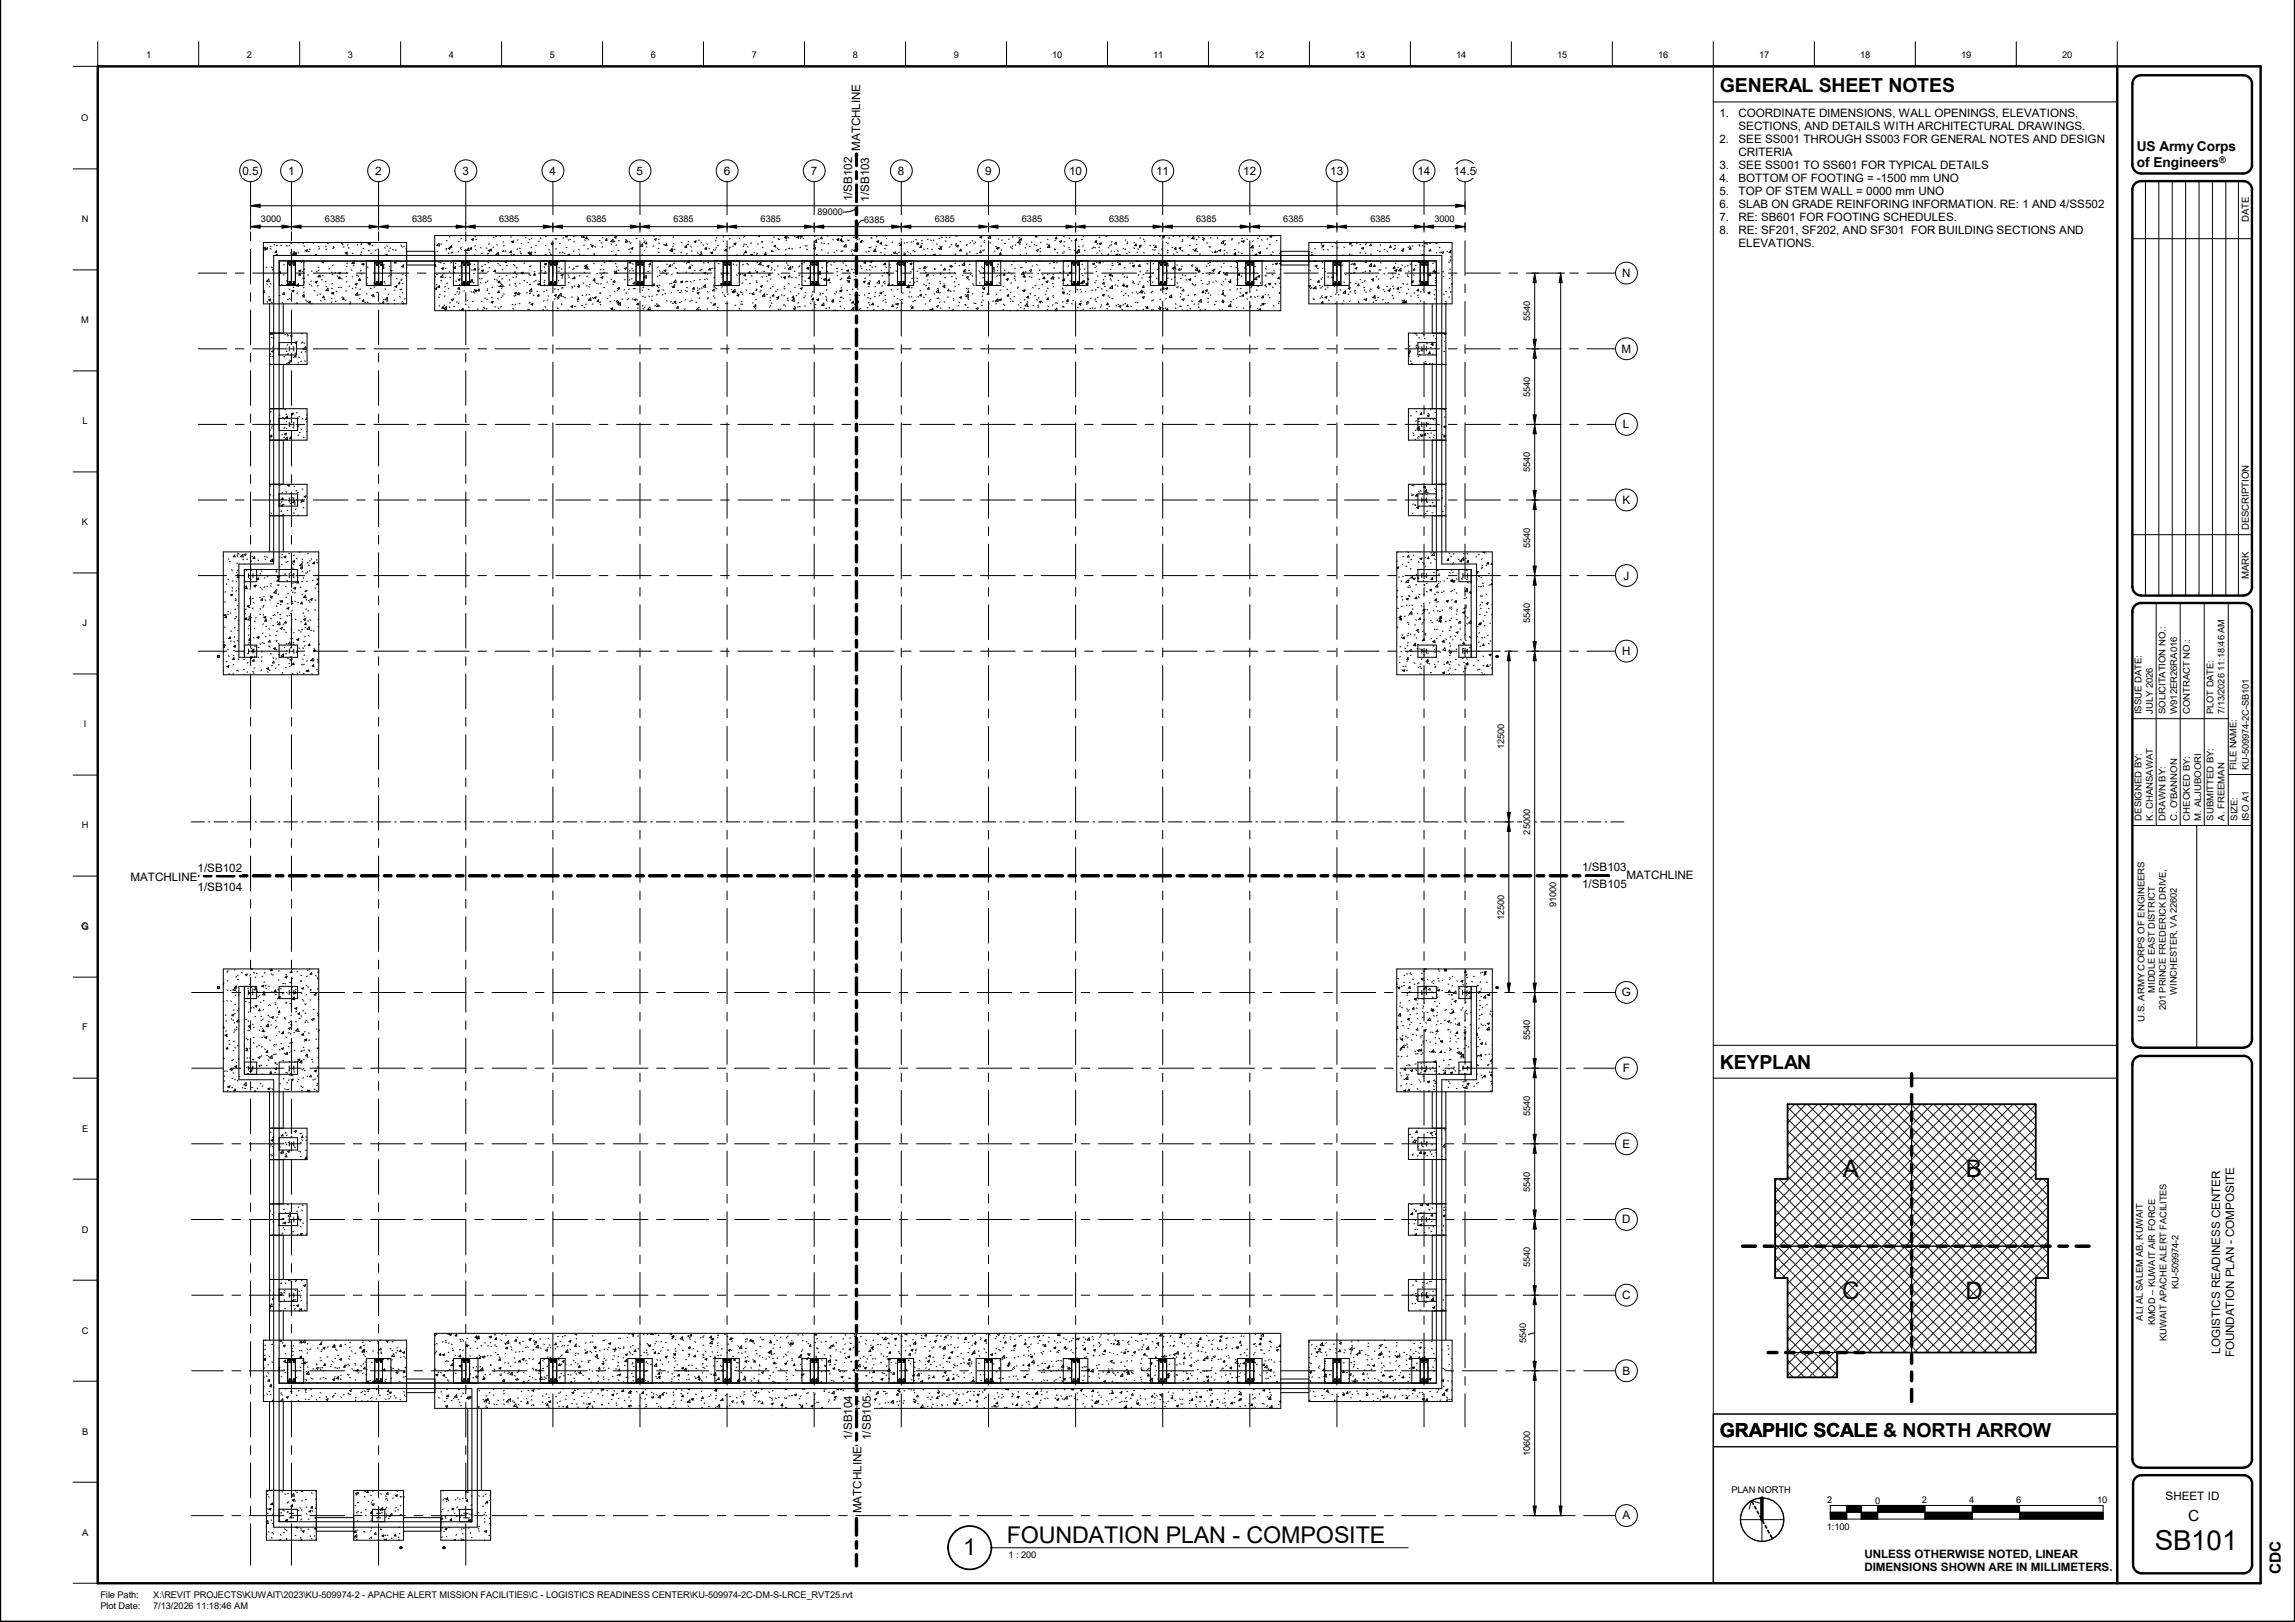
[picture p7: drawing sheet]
<svg xmlns="http://www.w3.org/2000/svg" width="841mm" height="594mm" viewBox="0 0 841 594" stroke-linecap="round" stroke-linejoin="round" font-family="sans-serif">
<defs><g id="words">
<text font-size="10.1" x="789.6" y="567.7">SB101</text>
<g font-size="8.8">
<text x="675.3" y="431.2">A</text>
<text x="720.4" y="431.2">B</text>
<text x="675.1" y="475.7">C</text>
<text x="720.2" y="475.7">D</text>
</g>
<g font-size="8.5">
<text x="353" y="569.6">1</text>
<text x="368.9" y="565.1">FOUNDATION PLAN -</text>
<text x="456.8" y="565.1">COMPOSITE</text>
</g>
<g font-size="7.1">
<text x="630.3" y="33.9">GENERAL SHEET NOTES</text>
<text x="630.3" y="391.4">KEYPLAN</text>
<text x="630.3" y="526.5">GRAPHIC SCALE</text>
<text x="630.3" y="526.5">GRAPHIC SCALE &amp; NORTH ARROW</text>
</g>
<g font-size="5.6">
<text x="801.8" y="557.2">C</text>
<text x="835.9" y="576.4" transform="rotate(-90 835.9 576.4)">CDC</text>
</g>
<g font-size="5">
<text x="783.1" y="55.2">US Army Corps</text>
<text x="783.1" y="61.1">of Engineers</text>
</g>
<g font-size="4.3">
<text x="315.2" y="55.2" transform="rotate(-90 315.2 55.2)">MATCHLINE</text>
<text x="88.8" y="64">0.5</text>
<text x="105.6" y="64">1</text>
<text x="137.5" y="64">2</text>
<text x="169.5" y="64">3</text>
<text x="201.4" y="64">4</text>
<text x="233.3" y="64">5</text>
<text x="265.2" y="64">6</text>
<text x="297.1" y="64">7</text>
<text x="329.1" y="64">8</text>
<text x="361" y="64">9</text>
<text x="391.8" y="64">10</text>
<text x="423.7" y="64">11</text>
<text x="455.6" y="64">12</text>
<text x="487.5" y="64">13</text>
<text x="519.4" y="64">14</text>
<text x="532.7" y="64">14.5</text>
<text x="312.3" y="73.8" transform="rotate(-90 312.3 73.8)">1/SB102</text>
<text x="318.5" y="73.9" transform="rotate(-90 318.5 73.9)">1/SB103</text>
<text x="594.5" y="101.5">N</text>
<text x="594.2" y="129.2">M</text>
<text x="594.7" y="156.8">L</text>
<text x="594.6" y="184.6">K</text>
<text x="595" y="212.3">J</text>
<text x="594.5" y="239.9">H</text>
<text x="47.8" y="322.8">MATCHLINE</text>
<text x="72.4" y="319.4">1/SB102</text>
<text x="579.8" y="319.1">1/SB103</text>
<text x="596.1" y="321.9">MATCHLINE</text>
<text x="72.4" y="326.2">1/SB104</text>
<text x="579.8" y="325.4">1/SB105</text>
<text x="594.4" y="365">G</text>
<text x="594.7" y="392.7">F</text>
<text x="594.6" y="420.4">E</text>
<text x="594.5" y="448.1">D</text>
<text x="594.4" y="475.8">C</text>
<text x="813.6" y="495.9" transform="rotate(-90 813.6 495.9)">LOGISTICS READINESS CENTER</text>
<text x="818.7" y="497.1" transform="rotate(-90 818.7 497.1)">FOUNDATION PLAN - COMPOSITE</text>
<text x="594.6" y="503.5">B</text>
<text x="312.3" y="527.4" transform="rotate(-90 312.3 527.4)">1/SB104</text>
<text x="319.2" y="527.4" transform="rotate(-90 319.2 527.4)">1/SB105</text>
<text x="793.6" y="549.4">SHEET ID</text>
<text x="315.7" y="554.2" transform="rotate(-90 315.7 554.2)">MATCHLINE</text>
<text x="594.6" y="556.5">A</text>
</g>
<g font-size="4.2">
<text x="630.1" y="42.9">1.</text>
<text x="637.1" y="42.9">COORDINATE DIMENSIONS, WALL OPENINGS, ELEVATIONS,</text>
<text x="637.1" y="47.7">SECTIONS, AND DETAILS WITH ARCHITECTURAL DRAWINGS.</text>
<text x="630.1" y="52.4">2.</text>
<text x="637.1" y="52.4">SEE SS001 THROUGH SS003 FOR GENERAL NOTES AND DESIGN</text>
<text x="637.1" y="57.2">CRITERIA</text>
<text x="630.1" y="61.9">3.</text>
<text x="637.1" y="61.9">SEE SS001 TO SS601 FOR TYPICAL DETAILS</text>
<text x="630.1" y="66.7">4.</text>
<text x="630.1" y="71.5">5.</text>
<text x="637.1" y="66.7">BOTTOM OF FOOTING = -1500 mm UNO</text>
<text x="637.1" y="71.5">TOP OF STEM WALL = 0000 mm UNO</text>
<text x="630.1" y="76.2">6.</text>
<text x="637.1" y="76.2">SLAB ON GRADE REINFORING INFORMATION. RE: 1 AND 4/SS502</text>
<text x="630.1" y="81">7.</text>
<text x="637.1" y="81">RE: SB601 FOR FOOTING SCHEDULES.</text>
<text x="630.1" y="85.8">8.</text>
<text x="637.1" y="85.8">RE: SF201, SF202, AND SF301 FOR BUILDING SECTIONS AND</text>
<text x="637.1" y="90.5">ELEVATIONS.</text>
<text x="683.2" y="570.6">UNLESS OTHERWISE NOTED, LINEAR</text>
<text x="683.2" y="575.6">DIMENSIONS SHOWN ARE IN MILLIMETERS.</text>
</g>
<g font-size="3.5">
<text x="824.1" y="81.2" transform="rotate(-90 824.1 81.2)">DATE</text>
<text x="824.1" y="194.2" transform="rotate(-90 824.1 194.2)">DESCRIPTION</text>
<text x="824.1" y="212" transform="rotate(-90 824.1 212)">MARK</text>
</g>
<g font-size="3.4">
<text x="53.5" y="21.3">1</text>
<text x="90.5" y="21.3">2</text>
<text x="127.5" y="21.3">3</text>
<text x="164.5" y="21.3">4</text>
<text x="201.5" y="21.3">5</text>
<text x="238.5" y="21.3">6</text>
<text x="275.5" y="21.3">7</text>
<text x="312.5" y="21.3">8</text>
<text x="349.5" y="21.3">9</text>
<text x="385.6" y="21.3">10</text>
<text x="422.6" y="21.3">11</text>
<text x="459.7" y="21.3">12</text>
<text x="496.7" y="21.3">13</text>
<text x="533.7" y="21.3">14</text>
<text x="570.7" y="21.3">15</text>
<text x="607.7" y="21.3">16</text>
<text x="644.7" y="21.3">17</text>
<text x="681.7" y="21.3">18</text>
<text x="718.7" y="21.3">19</text>
<text x="755.7" y="21.3">20</text>
<text x="29.8" y="44.4">O</text>
<text x="29.9" y="81.4">N</text>
<text x="95.6" y="81.3">3000</text>
<text x="119.1" y="81.3">6385</text>
<text x="151" y="81.3">6385</text>
<text x="182.9" y="81.3">6385</text>
<text x="214.9" y="81.3">6385</text>
<text x="246.8" y="81.3">6385</text>
<text x="278.7" y="81.3">6385</text>
<text x="299.6" y="78.9">89000</text>
<text x="316.7" y="81.8">6385</text>
<text x="342.6" y="81.3">6385</text>
<text x="374.5" y="81.3">6385</text>
<text x="406.4" y="81.3">6385</text>
<text x="438.4" y="81.3">6385</text>
<text x="470.3" y="81.3">6385</text>
<text x="502.2" y="81.3">6385</text>
<text x="525.7" y="81.3">3000</text>
<text x="29.8" y="118.4">M</text>
<text x="560.7" y="117.6" transform="rotate(-90 560.7 117.6)">5540</text>
<text x="560.7" y="145.3" transform="rotate(-90 560.7 145.3)">5540</text>
<text x="30.2" y="155.4">L</text>
<text x="560.7" y="173" transform="rotate(-90 560.7 173)">5540</text>
<text x="30" y="192.4">K</text>
<text x="560.7" y="200.7" transform="rotate(-90 560.7 200.7)">5540</text>
<text x="30.3" y="229.4">J</text>
<text x="560.7" y="228.3" transform="rotate(-90 560.7 228.3)">5540</text>
<text x="784.8" y="261.5" transform="rotate(-90 784.8 261.5)">ISSUE DATE:</text>
<text x="788.9" y="261.5" transform="rotate(-90 788.9 261.5)">JULY 2026</text>
<text x="793.6" y="261.5" transform="rotate(-90 793.6 261.5)">SOLICITATION NO.:</text>
<text x="797.8" y="261.5" transform="rotate(-90 797.8 261.5)">W912ER26RA016</text>
<text x="802.4" y="261.5" transform="rotate(-90 802.4 261.5)">CONTRACT NO.:</text>
<text x="811.1" y="261.5" transform="rotate(-90 811.1 261.5)">PLOT DATE:</text>
<text x="815.2" y="261.5" transform="rotate(-90 815.2 261.5)">7/13/2026 11:18:46 AM</text>
<text x="30.7" y="266.4">I</text>
<text x="551.3" y="274.4" transform="rotate(-90 551.3 274.4)">12500</text>
<text x="819.6" y="282.1" transform="rotate(-90 819.6 282.1)">FILE NAME:</text>
<text x="824.1" y="282.1" transform="rotate(-90 824.1 282.1)">KU-509974-2C-SB101</text>
<text x="29.9" y="303.4">H</text>
<text x="560.7" y="305.6" transform="rotate(-90 560.7 305.6)">25000</text>
<text x="784.8" y="300.5" transform="rotate(-90 784.8 300.5)">DESIGNED BY:</text>
<text x="788.9" y="300.5" transform="rotate(-90 788.9 300.5)">K. CHANSAWAT</text>
<text x="793.6" y="300.5" transform="rotate(-90 793.6 300.5)">DRAWN BY:</text>
<text x="797.8" y="300.5" transform="rotate(-90 797.8 300.5)">C. O'BANNON</text>
<text x="802.4" y="300.5" transform="rotate(-90 802.4 300.5)">CHECKED BY:</text>
<text x="806.6" y="300.5" transform="rotate(-90 806.6 300.5)">M. ALJUBOORI</text>
<text x="811.1" y="300.5" transform="rotate(-90 811.1 300.5)">SUBMITTED BY:</text>
<text x="815.2" y="300.5" transform="rotate(-90 815.2 300.5)">A. FREEMAN</text>
<text x="820" y="300.5" transform="rotate(-90 820 300.5)">SIZE:</text>
<text x="824.1" y="300.7" transform="rotate(-90 824.1 300.7)">ISO A1</text>
<text x="570.3" y="332.2" transform="rotate(-90 570.3 332.2)">91000</text>
<text x="29.8" y="340.4">G</text>
<text x="551.3" y="336.9" transform="rotate(-90 551.3 336.9)">12500</text>
<text x="789.7" y="363.5" transform="rotate(-90 789.7 363.5)">MIDDLE EAST DISTRICT</text>
<text x="797.8" y="364.4" transform="rotate(-90 797.8 364.4)">WINCHESTER, VA 22602</text>
<text x="793.7" y="370" transform="rotate(-90 793.7 370)">201 PRINCE FREDERICK DRIVE,</text>
<text x="30.1" y="377.4">F</text>
<text x="785.8" y="374.3" transform="rotate(-90 785.8 374.3)">U.S. ARMY CORPS OF ENGINEERS</text>
<text x="560.7" y="381.1" transform="rotate(-90 560.7 381.1)">5540</text>
<text x="560.7" y="408.8" transform="rotate(-90 560.7 408.8)">5540</text>
<text x="30.1" y="414.4">E</text>
<text x="560.7" y="436.5" transform="rotate(-90 560.7 436.5)">5540</text>
<text x="29.9" y="451.4">D</text>
<text x="560.7" y="464.2" transform="rotate(-90 560.7 464.2)">5540</text>
<text x="798.3" y="472.2" transform="rotate(-90 798.3 472.2)">KU-509974-2</text>
<text x="785.2" y="483.7" transform="rotate(-90 785.2 483.7)">ALI AL SALEM AB, KUWAIT</text>
<text x="789.7" y="485.4" transform="rotate(-90 789.7 485.4)">KMOD – KUWAIT AIR FORCE</text>
<text x="30" y="488.6">C</text>
<text x="559.2" y="491.9" transform="rotate(-90 559.2 491.9)">5540</text>
<text x="794" y="491.1" transform="rotate(-90 794 491.1)">KUWAIT APACHE ALERT FACILITES</text>
<text x="30.1" y="525.5">B</text>
<text x="560.7" y="533.2" transform="rotate(-90 560.7 533.2)">10600</text>
<text x="634.5" y="546.8">PLAN NORTH</text>
<text x="669.6" y="550.7">2</text>
<text x="687.1" y="550.9">0</text>
<text x="704.3" y="550.7">2</text>
<text x="721.7" y="550.7">4</text>
<text x="738.8" y="550.7">6</text>
<text x="768.5" y="550.7">10</text>
<text x="30.1" y="562.5">A</text>
<text x="669.5" y="560.4">1:100</text>
<text x="369.6" y="570.7">1 : 200</text>
<text x="36.8" y="585.1">File Path:</text>
<text x="56.1" y="585.1">X:\REVIT PROJECTS\KUWAIT\2023\KU-509974-2 - APACHE ALERT MISSION FACILITIES\C - LOGISTICS READINESS CENTER\KU-509974-2C-DM-S-LRCE_RVT25.rvt</text>
<text x="36.8" y="589.2">Plot Date:</text>
<text x="56.1" y="589.2">7/13/2026 11:18:46 AM</text>
</g>
<text font-size="3.3" x="813.3" y="59.6">®</text>
</g></defs>
<g fill="none" stroke="#000" stroke-width=".37">
<path d="M96.5 91.3l.7-.7 .1 1-.8-.1M96.5 94.3h.1M96.5 93.5l.1 .1M96.5 100l.3 .1M96.5 88.8h52.5v22.5h-52.5zM96.8 90.6l-.3 .1M97.3 91l.7-.3-.2 .7zM97.8 97.8l-.3 .1M99.1 91l.3 .2M99.3 90.3h-.3M99.5 97.8l.2 .2M99.7 98.8l.3 .2"/>
<path d="M100.2 93.9h.1M100.5 89.6l.3 .1M101.3 91.9l.1 .6h-.6zM101.5 93.2l-.3 .2M101.5 93.2l.3 .2M101.6 89.8l-.3 .2M102.3 100l.4-.5 .1 .7-.5-.1M102.3 95.5v9.1h9v-9.1M103.2 89.8h-.4M104.2 97h-.3M105 90l.3 .2M105.2 99l.2 .1"/>
<path d="M105.4 95.9h2.8v8.3h-2.8zM105.6 96.3l2.5 .1zM105.9 89.8l.3 .2M106 96.9h.1M106 97h.1M106.1 97h.1M106.1 96.9h.1M106.1 96.9l-.1 .1M106.1 96.9v.1M106.6 95.8l-.2 .1M106.7 92.4l-.2 .2M106.8 96.4v7.4"/>
<path d="M106.8 95.7h415M106.8 89l-.2 .2M106.9 93h-.3M107.4 92.2l.3 .2M107.5 96.9h.1M107.5 96.9l.1 .1M107.6 97h.1M107.6 96.9h.1M107.7 96.9h.1M107.7 96.9l-.1 .1M108 92.3l.1 1-.9-.2zM108.5 92.5l.2 .6h-.6z"/>
<path d="M109.4 88.8l.1 .1M109.5 92.6l-.4 .1M109.5 99.2l.7-.3-.2 .6zM109.6 88.9l-.3 .1M110.6 96.1l-.3 .1M110.6 99.3l.3 .1M111 88.9l.2 .3M111.3 90l.3 .2M111.3 95.8l.3 .2M111.7 98.5l-.3 .2M111.9 91.8l.7-.3-.2 .7zM112 91.7l-.3 .2"/>
<path d="M113.3 92.1l-.3 .1M113.4 91.2l.2 .2M114.4 99.3h-.4M114.6 88.9l.3 .2M115.5 93.6l.4-.5v.5M116 99.5l.3 .2M116.8 90.3l.2 .1M116.8 97.8l-.2 .2M116.9 99h-.3M117.1 91.1l-.3 .1M118 95.9l.7-.3-.2 .7zM119.3 90.2l.2 .2"/>
<path d="M119.7 91.3h-.3M120 89.1l.3 .2M120.8 98.5h-.4M120.9 88.8h.1M121.5 99.7l.3 .2M122.1 97l-.3 .2M122.2 90.5l.3 .2M122.3 90.9l-.4 .1M122.3 90.3l-.2 .2M122.8 99.8l.2 .2M124.1 100l.7-.3-.2 .6zM125.2 89.2l.3 .2"/>
<path d="M125.4 89.4l.3 .1M126.1 90.4l-.3 .1M126.5 92.6l.8-.2-.3 .6zM126.9 100l.3 .1M127.2 97.6l-.3 .1M127.2 99.7l-.2 .2M127.3 96.4l-.2 .1M127.5 93l-.3 .1M127.6 89.6l-.3 .2M127.6 90.7l.3 .2M128.7 98.8l.2 .2M128.9 96.5l.8-.8 .1 .9z"/>
<path d="M129.1 92.7l.3 .2M129.8 97.3h-.4M130.9 89.6l.2 .1M132.3 99.1l-.2 .2M132.4 93.3h-.3M132.5 95.7l-.3 .2M132.5 89.6h-.3M132.6 96.7l.7-.3-.2 .7zM132.6 92.3l-.3 .2M132.7 88.9l-.2 .2M133 90.9l.3 .2M133.6 96.8h-.3"/>
<path d="M134.2 95.5v9.1h9.1v-9.1M134.6 97.7l.3 .3M135 91.7l.3 .2M135.1 89.4l.7-.3-.2 .6zM135.1 89.2l-.4 .1M136.3 92.8h-.4M136.3 89.8l.3 .2M137 100l.3 .2M137.3 95.5h.5M137.3 99.9l-.3 .1M137.3 95.9h2.9v8.3h-2.9zM137.5 96.3l2.5 .1z"/>
<path d="M137.9 91.5l-.3 .2M137.9 96.9h.1M137.9 97h.1M138 97h.1M138 96.9h.1M138 96.9l-.1 .1M138 96.9v.1M138.4 91.2l.3 .2M138.7 96.4v7.4M138.8 96.4v7.4M139.4 96.9h.1M139.4 96.9v.1"/>
<path d="M139.4 97h.1M139.4 97h.2M139.5 97h.1M139.5 96.9h.1M139.6 96.9h.1M139.6 96.9v.1M140.2 97.7l.3-.4 .2 1-.5-.1M140.5 96.7l.3 .2M141 90.7l.2 .2M141.3 93.6l-.2-.2 .8-.2-.2 .4M141.7 90l.3 .2M142.5 95.6h-.3"/>
<path d="M142.7 91.9h-.4M142.8 97.6l-.2 .2M143 99l.2 .2M143.1 90.8l-.3 .2M143.7 99.1h-.3M143.8 91.4l.3 .2M145 95.7l.1 .7-.6-.1zM145.2 91.6h-.3M145.3 95.5l.1 .1M146.5 95.7l.2 .2M146.9 89.7l.3 .2M147.2 90.3l.2 .2"/>
<path d="M147.2 97.5l.7-.2-.2 .6zM148 96.9l-.3 .3M148.2 90.2l-.2 .2M148.9 98l.1 .1M149 91.1h-.3M149 97.1h10.3M149 92h10.3M159.3 97.3l.3-.3 .1 .6h-.4M159.3 86.3h310v27.5h-310zM160.1 92.1l.3 .2M160.7 95.9l.3 .2M160.9 89.1l.1 1-.9-.1z"/>
<path d="M161.4 96.1l.3 .2M161.8 98.3l.7-.2-.2 .6zM161.9 89.4h-.4M162.9 96.6h-.3M163.4 91l.3 .1M163.5 98.2l-.3 .2M163.7 91.4l-.3 .2M163.8 88.1l-.2 .2M164.3 92.7l.2 .2M164.3 91l.7-.3-.2 .6zM164.6 99.5l.3 .2M164.7 86.6l.2 .2"/>
<path d="M165.4 90l.2 .6h-.6zM165.5 96.2l-.4 .1M165.6 92.3l.3 .2M165.6 92.5l-.3 .1M166.2 95.5v9.1h9v-9.1M166.7 99.7l-.4 .1M166.8 96.4l.3 .1M166.9 97.6l.1 .7-.6-.1zM168.1 92.2h-.3M168.3 88.5l-.3 .1M168.7 97.4l-.2 .2M168.8 91.2l.3 .2"/>
<path d="M169 90.7l-.3 .1M169.1 87.3l-.2 .2M169.2 95.9h2.9v8.3h-2.9zM169.3 95.7l-.3 .1M169.4 96.3l2.5 .1zM169.8 96.9h.1M169.8 97h.2M169.8 96.9v.1M169.9 96.9h.1M169.9 97h.1M169.9 96.9h-.1M170 96.9h.1"/>
<path d="M170 96.9v.1M170.2 91.7l.2 .2M170.6 96.4v7.4M170.8 88.2l-.3 .1M171 92.5l.3 .3M171.3 96.9h.1M171.4 96.9h.1M171.4 96.9v.1M171.4 97h.1M171.4 96.9l.1 .1M171.5 97h.1M171.5 96.9h.1"/>
<path d="M171.7 90.8l.1 1-.9-.1zM172 91.7h-.3M172.3 96.6l.3 .2M172.8 90.6v.6h-.5zM172.8 87.7l.7-.3-.2 .7zM173.1 98.9h-.3M173.9 96.7l-.2 .2M174.1 93.3l-.3 .2M174.2 98.3l.1 .6-.6-.1zM174.2 90l-.3 .2M174.3 91.4l.2 .2M174.3 86.6l-.2 .2"/>
<path d="M174.7 87.7l-.3 .1M175.6 98.6h-.3M176.1 90.6l.3 .2M176.4 86.3l.1 .1M176.4 99.1l.7-.2-.2 .6zM176.4 92.8l.3 .2M176.5 97.5l.2 .2M177.7 96.8l.3 .2M178.4 90.8l-.3 .1M178.5 92.9l.3 .2M178.9 91.8l.7-.3-.2 .6zM179 99.4l-.3 .3"/>
<path d="M179.1 96.1l-.3 .2M179.2 92.7l-.3 .2M179.4 89.3l-.3 .2M179.5 98l-.3 .1M179.7 91.7l.3 .1M180 91.2l.1 .7-.6-.1zM181 90.5l-.4 .1M181.1 86.9h-.3M181.4 98.9l.2 .6h-.7zM181.7 86.4l.2 .2M181.8 93.3l.8-.8 .1 1zM181.8 93l.3 .2"/>
<path d="M182 89.6l.3 .2M182.4 96.4l.3 .2M183.1 97l.3 .2M183.6 86.5l-.3 .1M184.2 98.7l-.2 .2M184.4 91.9l.3 .2M184.5 91.9l-.3 .2M184.6 88.5l-.2 .2M184.8 90h-.3M185 95.9l.7-.3-.2 .6zM185.1 91.9l.3 .2M185.9 97.2h-.4"/>
<path d="M187.1 86.7l.3 .2M187.2 93.2l.3 .2M187.3 91.9l.2 .6h-.7zM187.4 88.5l.7-.2-.2 .6zM188 88.6l.2 .2M188.4 96.9h-.3M188.5 97.3l.3 .2M188.5 95.5l.1 .1M188.6 93.2h-.4M188.7 99.5l.1 .7-.5-.1zM189.5 98l-.3 .2M189.7 91.2l-.3 .2"/>
<path d="M189.8 87.8l-.2 .2M190.4 90.8l.2 .3M190.5 92.1l.3 .2M191 100l.7-.3-.2 .6zM191.1 92.8l-.3 .1M191.2 89.2h-.3M192.3 96.4h-.4M192.5 86.9l.3 .2M192.7 93.5l.1 .1M193.5 92.6l.7-.3-.2 .7zM193.8 88.9h-.3M193.9 87.6l.2 .2"/>
<path d="M193.9 97.5l.3 .2M194.6 92.5l.1 .7-.6-.1zM194.6 97.3l-.2 .2M194.9 90.6l-.3 .2M194.9 92.3l-.3 .1M195 87.2l-.3 .2M196 92.3l.3 .2M196 99.5l-.3 .1M196.3 89.8l.3 .2M197.6 88.4h-.3M198 87.1l.2 .2M198.1 95.5v9.1h9v-9.1"/>
<path d="M198.6 99.2h-.4M199.4 97.7l.2 .2M199.6 96.7l.7-.3-.2 .6zM199.8 99.4l.2 .3M199.8 100l-.3 .2M199.8 86.6l.3 .2M199.9 96.6l-.3 .2M200 93.2l-.3 .2M200.1 89.8l-.2 .2M200.2 93.3l.2 .3M200.2 86.4l-.2 .2M201.2 95.9h2.8v8.3h-2.8z"/>
<path d="M201.3 96.3l2.5 .1zM201.4 91.5h-.4M201.4 92.5l.3 .3M201.5 93.6l.4-.4 .1 .4M201.8 96.9h.1M201.8 96.9l.1 .1M201.8 97h.1M201.9 97h.1M201.9 96.9h.1M201.9 96.9v.1M202 89.3l.7-.2-.2 .6zM202.2 88.8l.3 .2"/>
<path d="M202.6 96.4v7.4M203.3 96.9h.1M203.3 97h.1M203.3 96.9v.1M203.4 97h.1M203.4 96.9h.1M203.4 87.4l.3 .1M203.4 96.9v.1M203.9 91.1l-.3 .1M204 96.1l.3-.3 .1 1h-.4M204 87.5h-.3M204.8 98l.3 .1"/>
<path d="M205 99.2l-.3 .2M205.1 95.8l-.2 .3M205.2 92.5l-.3 .2M205.4 89.1l-.3 .2M205.7 98.4l.3 .2M206.1 92.3l.3 .3M206.6 87.2h-.4M206.8 92.8l.3 .2M207.6 86.3l-.3 .4 .6 .1-.1-.5M207.8 90.6l-.4 .1M208.2 87.8l.2 .2M208.3 93.6l-.2-.2 .7-.3-.1 .5"/>
<path d="M208.8 87.6l.3 .2M208.8 97.8l-.3 .1M210.1 98.6l-.3 .2M210.2 98.2l.3 .2M210.4 91.8l-.3 .2M210.4 86.7h-.3M210.5 88.4l-.3 .2M210.9 86.3h.2M211.4 97.5h-.4M211.6 97.4l.3 .2M212 91.3l.3 .3M212.3 93l.2 .2"/>
<path d="M213.4 86.3l-.4 .5 .9 .1-.1-.6M214 93.5h-.3M214 99.6l.3 .3M214.1 86.7l.2 .3M214.2 97.5l.7-.3-.2 .7zM214.2 89.8h-.3M214.2 87.8l.3 .2M215.1 86.8l.1 .6h-.6zM215.1 97.5l.1 1-.9-.2zM215.2 97h-.3M215.4 97.8l-.3 .2M215.6 91.1l-.3 .2"/>
<path d="M215.6 98.4l.3 .2M215.8 87.7l-.3 .2M216.6 90.1l.7-.2-.2 .6zM216.7 89.5h-.3M217.6 96.4l.2 .2M217.7 93.3l.2 .1M217.9 93h-.3M218 90.3l.2 .3M219.6 88.1l.3 .1M220 98.6l.2 .2M220.6 89h-.3M220.6 97.1l-.3 .2"/>
<path d="M220.9 90.3l-.3 .3M221 87l-.3 .2M221.1 98.6l.3 .2M221.5 99.8l-.3 .1M221.7 96.1l-.4 .1M222.3 87.4l.2 .7-.6-.1zM223.1 93.5l.1 .1M223.4 95.5h.5M223.7 95.5v.1M223.9 89.3l.3 .2M224.2 95.8h-.3M224.3 92.1l-.3 .1"/>
<path d="M224.6 87.6l.1 1-.9-.1zM225.1 88.3l.2 .2M225.2 86.9l.7-.3-.2 .6zM225.4 99.3l-.4 .1M225.6 99.8l-.3 .2M225.7 96.4l-.2 .2M225.8 93.1l-.2 .2M225.9 97.6l.2 .2M225.9 99.2l.2 1-.9-.2zM226 89.7l-.3 .2M226.1 86.3l-.3 .2M226.5 98.9l.3 .2"/>
<path d="M226.9 91.8h-.4M227 88.1l-.3 .1M228.8 98.3l.7-.3-.2 .7zM229.5 87.8h-.3M229.7 88.1v.6l-.5-.1zM229.8 88.3l.3 .2M230 95.5v9.1h9v-9.1M230.5 88.5l.3 .2M230.7 91.3h-.3M230.9 99.1l-.3 .2M231 95.7l-.2 .2M231.1 95.7l.1 .7-.7-.1z"/>
<path d="M231.1 92.3l-.2 .2M231.2 91l.7-.3-.2 .6zM231.3 88.9l-.3 .2M231.8 98.5h-.4M231.8 96.6l.3 .2M231.9 99.1l.3 .2M233.1 95.9h2.9v8.3h-2.9zM233.3 96.3l2.5 .1zM233.4 87.3h-.4M233.7 96.9h.1M233.7 96.9v.1M233.7 97h.1"/>
<path d="M233.8 97h.1M233.8 96.9h.1M233.8 96.9l-.1 .1M234.5 96.4v7.4M234.6 96.4v7.4M234.7 90.1l.8-.8v1zM235.2 96.9h.1M235.2 97h.1M235.3 97h.1M235.3 96.9h.1M235.3 93.3l.3 .3M235.8 87.3l.2 .2"/>
<path d="M235.9 88.7l.3 .2M236.1 98.3l-.1 .2M236.3 91.6l-.2 .2M236.5 88.2l-.3 .2M236.9 88.7l.1 .6h-.6zM237.1 90.4l-.3 .1M237.3 99.3l.3 .2M237.7 95.5l.3 .3M238.2 97.6l-.4 .1M238.3 96.4l.2 .6-.7-.1zM239.7 90.1l-.3 .1M239.8 87.7l.7-.3-.2 .6z"/>
<path d="M239.8 86.4l-.3 .1M241.2 97.7l-.2 .2M241.3 92.3l.2 .2M241.3 89l.3 .2M241.5 90.9l-.3 .2M241.6 95.5l.2 .2M241.6 87.5l-.3 .3M241.6 99.1l.3 .3M241.7 86.3l.2 .2M242.8 99.6l.2 .1M243.4 99.1l.7-.3-.2 .7zM243.5 89.6l-.3 .1"/>
<path d="M244.2 89.3l.1 .7-.6-.1zM244.6 96.8h-.3M245.5 91.8l.8-.8 .1 .9zM245.6 97l.1 .6h-.5zM245.8 91.8l.7-.3-.2 .6zM246.5 96.9l-.2 .3M246.8 90.2l-.3 .2M246.8 89.2l.3 .2M246.9 86.8l-.3 .2M246.9 95.8l.3 .1M247.1 96.4l-.3 .1M247.2 91.3l.2 .2"/>
<path d="M247.3 92.8h-.4M247.6 98.1l.2 .2M248.2 99.8l.3 .2M248.3 100h-.3M249.6 93.5v.1M249.8 92.4l-.3 .1M249.9 88.8h-.3M251 95.9l-.3 .1M251.5 90l.1 .6h-.6zM251.6 99.6l-.3 .2M251.7 96.2l-.2 .2M251.8 92.8l-.2 .3"/>
<path d="M251.9 95.9l.7-.3-.2 .6zM252 89.5l-.3 .2M252.2 89.5l.3 .1M252.3 96l.3 .2M252.5 88.4l-.4 .1M252.9 97.6l.1 .7-.6-.1zM253.1 90.3l.3 .2M253.5 97.1l.2 .2M253.7 91.9h-.4M254.4 88.5l.7-.3-.2 .7zM254.7 99.1h-.3M255.5 92.5l.3 .3"/>
<path d="M256.3 87.9l-.3 .1M256.6 93.6l-.3-.1 .8-.8 .2 .9M256.8 99l-.3 .1M256.9 95.6l-.3 .2M257 92.2l-.3 .2M257.1 88.8l-.3 .2M257.3 98.8h-.4M257.6 89.7l.3 .1M257.8 96.2l.3 .2M258 100l.7-.3-.2 .6zM258.8 90.6l.1 .7-.6-.1zM259 89.2l.3 .3"/>
<path d="M259.4 96.1l.3 .2M260.1 91.1h-.3M260.2 98.3l.1 .6-.6-.1zM260.4 92.6l.8-.3-.3 .6zM261.1 98.3h-.3M261.5 91.5l.2 .2M262 95.5v9.1h8.9v-9.1M262 98.2l-.3 .2M262.3 91.4l-.3 .3M262.4 88.1l-.3 .2M262.6 90.7l-.3 .1M262.8 87.1h-.4"/>
<path d="M263 89.9l.3 .2M263.2 96.4l.3 .2M265 88.2l.2 .3M265 95.9h2.9v8.3h-2.9zM265.2 96.3l2.5 .1zM265.3 86.7l-.3 .1M265.6 96.9h.1M265.6 97h.2M265.6 96.9l.2 .1M265.6 96.9v.1M265.7 97h.1M265.7 96.9h.1"/>
<path d="M265.8 97h.1M265.8 96.9h.1M266.1 91.3l.1 .6-.6-.1zM266.4 96.4v7.4M266.4 90.3h-.3M266.5 96.4v7.4M267.1 96.9h.1M267.1 97h.2M267.1 96.9v.1M267.2 96.9h.1M267.2 97h.1M267.2 96.9h-.1"/>
<path d="M267.3 96.9h.1M267.3 96.9v.1M267.4 90.5l.2 .2M267.5 90.7l-.3 .2M267.6 87.3l-.3 .2M268.5 90.1l.2 .2M268.6 96.7l.3 .2M269.7 89l-.7 .3 .5 .4 .2-.7M270.1 97.1h-.4M270.2 93.4h-.3M270.9 87.2l.2 .3M271.9 95.5l.3 .2"/>
<path d="M272.4 96.8l-.3 .2M272.5 93.4l-.2 .2M272.6 90l-.3 .3M272.6 86.3l.3 .2M272.8 86.7l-.3 .2M272.8 93.1h-.4M272.9 89.4l-.4 .1M273.3 89.5l.3 .2M273.3 91.9l.2 .6h-.6zM273.9 90.3l.3 .2M273.9 96.6h-.3M274.1 96.9l.2 .2"/>
<path d="M274.8 99.5l.1 .7-.6-.1zM275.3 93.6l-.3-.2 .8-.3-.2 .5M275.4 89.1h-.3M276.6 92.5l-.3 .1M276.8 99.1l.2 .2M276.9 86.3l.2 .1M277.2 93l.3 .2M277.3 95.8l.3 .2M277.5 99.4l-.3 .3M277.7 96.1l-.3 .2M277.7 99.7l-.4 .1M277.7 92.7l-.2 .2"/>
<path d="M277.9 89.3l-.3 .2M277.9 86.3h.1M278 86.5l.3 .2M278.8 96.1l.1 .9-.9-.1zM279.2 88.4l.3 .2M279.3 88.6h-.4M279.3 90.6l.3 .2M279.5 97.2l.2 .1M280.2 99.4h-.3M280.3 95.7l-.3 .1M280.7 92.5l.1 .7-.6-.1zM281.1 97.5l.7-.3-.2 .6z"/>
<path d="M282.7 98l.3 .3M282.7 98.7l-.2 .2M282.7 96l.3 .2M283 91.9l-.3 .3M283 91.7h-.3M283.1 88.6l-.3 .2M283.1 92l.3 .2M283.5 86.8l.3 .2M283.6 90.1l.7-.3-.2 .7zM284.1 98.9h-.4M284.7 90.8l.3 .2M284.9 97.4l.3 .1"/>
<path d="M285.2 87.4l.2 .2M285.6 91.4h-.4M285.7 87.7l-.3 .1M287.6 93.6l.4-.4v.4M287.9 98.1l-.3 .2M288.1 91.3l-.2 .2M288.2 86.3l-.7 .7 .9 .1-.1-.8M288.2 96.2l.3 .2M288.2 87.9l-.2 .2M288.2 87.4h-.3M288.6 97l.3 .3M288.9 87l.3 .2"/>
<path d="M289.1 91l.2 .2M289.4 90.9h-.3M289.7 97.7l.1 1-.9-.1zM290.2 91l.2 .2M290.3 97.6l.3 .2M290.5 98l-.3 .1M291 99.3l.3 .2M291.1 86.4l.2 .2M292.1 86.9l.7-.3-.2 .6zM292.1 86.9h-.3M293 97.7h-.3M293.2 97.3l-.3 .2"/>
<path d="M293.4 90.6l-.3 .2M293.5 87.2l-.3 .2M293.6 96.5l.3 .1M293.7 86.3l-.4 .4 .6 .1-.1-.5M293.9 96.6h.1M293.9 95.5v9.1h9v-9.1M294.3 87.3l.3 .1M294.6 96l.2 .3M295 90l.2 .2M295.6 91.3l.3 .1M295.7 98.3l.7-.3-.2 .6zM295.7 97.8l.3 .2"/>
<path d="M295.8 90l-.3 .1M296.9 97.2h-.4M297 95.9h2.8v8.3h-2.8zM297.1 96.3l2.5 .1zM297.6 96.9h.1M297.6 97h.1M297.6 96.9v.1M297.7 96.9h.1M297.7 96.9v.1M298.2 90.9l.7-.2-.2 .6zM298.3 96.4v7.4M298.4 89.7h-.4"/>
<path d="M298.4 96.4v7.4M298.5 93.2l-.3 .2M298.6 89.8l-.2 .2M298.7 86.4l-.3 .3M299 96.9h.1M299 96.9l.2 .1M299.1 96.9h.1M299.1 96.9h-.1M299.1 97h.1M299.2 97h.1M299.2 96.9h.1M299.2 87.8l.1 1-.9-.2z"/>
<path d="M299.2 96.9v.1M299.6 93.2h-.4M299.8 87.5l.2 .1M300.9 88.9l.3 .3M301 91.5l.3 .2M301.1 86.8l.1 .6h-.6zM301.2 98l.3 .2M302.2 89.2h-.3M302.9 97.2l.2 .3M303 86.3l.3 .2M303.3 96.4h-.4M303.4 99.4l-.3 .1"/>
<path d="M303.5 96l-.3 .1M303.6 92.6l-.2 .2M303.7 89.2l-.2 .2M304.5 96.9l.2 .2M305.2 87.7l.2 .2M305.8 96l-.3 .1M305.9 92.3l-.3 .1M306.5 91.7l.2 .2M306.6 98.3l.3 .2M306.7 87.7l.7-.3-.2 .6zM306.8 87.9l.3 .2M307 99.5l-.3 .1"/>
<path d="M308.4 87.4l.1 .7-.6-.1zM308.4 86.6l.3 .1M308.5 92l-.3 .1M308.7 98.6l-.3 .2M308.7 88.4h-.4M308.8 96.2l.3 .2M308.9 91.8l-.2 .2M309 88.4l-.3 .2M309.4 95.5h.5M309.9 97.2l.3 .1M310 89.5l.1 1-.9-.2zM310.3 99.1l.7-.3-.2 .6z"/>
<path d="M310.6 87.9l.3 .2M311.2 88l-.3 .1M311.9 91.9l.2 .2M312 98.5l.3 .2M312.3 91.5l-.3 .1M312.3 93l.3 .2M312.7 99.8l.3 .2M312.8 86.9l.2 .2M312.8 91.7l.7-.2-.2 .6zM313.4 98.7h-.3M313.9 97.9l-.3 .1M313.9 86.8l.3 .2"/>
<path d="M314.1 91.1l-.2 .2M314.2 87.7l-.2 .2M315 87.5h-.3M315.3 97.4l.3 .1M315.7 88.1l.1 .6-.6-.1zM316 98.3l-.4 .1M316 88.1l.3 .3M317.1 95.7l.1 .7-.6-.1zM317.3 92.2l.2 .2M317.5 98.7l.2 .2M318.3 91.9l.2 .3M318.6 98.8l.3 .2"/>
<path d="M318.8 90.7h-.4M318.9 95.8l.7-.2-.2 .6zM319 97.2l-.3 .2M319.2 90.4l-.2 .2M319.3 87l.3 .2M319.4 87.1l-.3 .2M319.8 97.8l-.3 .1M320.7 97.6l.3 .2M320.8 91.2l.2 1-.9-.2zM321.3 88.5l.7-.3-.2 .6zM321.3 90.3l-.3 .1M321.4 86.7h-.3"/>
<path d="M321.4 88.4l.3 .2M322.7 92.4l.3 .2M322.9 99l.2 .1M323 88.7l.1 .7-.6-.1zM324 86.3l-.4 .1M324.1 99.8l-.2 .2M324.2 90.9l.2 .2M324.3 96.4l-.3 .2M324.4 96.4l.1 .6-.6-.1zM324.4 93.1l-.3 .2M324.5 89.7l-.2 .2M324.6 97.7l.2 .3"/>
<path d="M324.7 86.3l-.3 .2M324.7 87.3l.3 .1M324.9 100l.7-.3-.2 .6zM325.2 89.8l-.4 .1M325.8 95.5v9.1h9v-9.1M326.1 97.8l.3 .2M326.2 97h-.3M326.6 93.2l.3 .2M326.9 88.6l.3 .2M327.4 92.6l.7-.3-.2 .6zM328.1 92.6l.3 .2M328.3 99.2l.3 .2"/>
<path d="M328.8 96.6l-.3 .1M328.9 95.9h2.8v8.3h-2.8zM328.9 93h-.3M329.1 96.3l2.5 .1zM329.5 96.9h.1M329.5 97h.1M329.5 95.7l-.3 .2M329.6 97h.1M329.6 96.9h.1M329.6 92.3l-.2 .2M329.6 96.9l-.1 .1M329.6 96.9v.1"/>
<path d="M329.7 89l-.2 .2M330.1 89.9l.3 .2M330.2 87.5l.2 .2M330.2 89.4l.2 .6-.6-.1zM330.3 96.4v7.4M331 96.9h.1M331 96.9v.1M331 97h.1M331 93.6l.7-.7 .1 .7M331.1 97h.1M331.1 96.9h.1M331.1 96.9v.1"/>
<path d="M331.5 92.6l-.4 .1M331.6 89h-.3M331.7 97.3v.3M331.7 98.2l.2 .1M332.3 88.9l.3 .1M332.5 92.2l.3 .2M332.6 96.1l-.3 .1M333.5 96.6l.7-.2-.2 .6zM333.5 92.9l.3 .2M333.7 99.4l.3 .2M334.1 88.6l-.3 .1M334.5 98.5l-.3 .2"/>
<path d="M334.8 91.7l-.3 .2M334.9 88.3l-.3 .2M335.3 92.2h-.3M335.6 87.7l.3 .2M335.9 89.3l.7-.3-.2 .6zM336 88.9l.3 .2M336.4 99.3l-.4 .1M336.4 95.7l.3 .2M337 98.3l.3 .2M337.6 90l.1 .6h-.6zM337.7 89.1l.3 .1M338 88.1l-.3 .1"/>
<path d="M338.5 91.1l.2 .3M338.9 99h-.3M339 97.6l.1 .7-.6-.1zM339 93.1l.3 .2M339.1 99.7l.3 .1M339.8 97.7l-.3 .2M340 90.9l-.2 .2M340.1 87.5l-.2 .3M341 87.9l.3 .2M341.7 91.3l-.3 .1M342 87.9l.2 .2M342.2 93.6l-.2-.2 .7-.3-.1 .5"/>
<path d="M342.8 98.5h-.4l.3 .2M343.2 89.3l.2 .2M344.3 91h-.4M344.4 87.3h-.4M344.4 93.3l.3 .2M344.4 90.1l.2 .2M344.6 99.9l.2 .2M344.8 90.6l.2 .7-.7-.1zM344.9 86.3l.1 .1M345 97l-.3 .2M345.2 90.2l-.2 .2M345.4 86.8l-.3 .2"/>
<path d="M346.2 98.3l.2 .6-.6-.1zM346.4 88.2l.3 .2M346.9 87h-.3M347.9 98.8l.2 .1M347.9 99.7l.2 .3M347.9 86.9l.2 .2M348.1 97.5l.7-.3-.2 .6zM348.1 90.5h-.3M348.6 89.5l.2 .2M349.2 97.6l-.3 .1M350 99.7l-.2 .2M350.1 96.4l-.2 .1"/>
<path d="M350.3 93l-.3 .2M350.3 89.1l.3 .2M350.4 86.3l-.2 .1M350.4 89.6l-.3 .2M350.5 90.1l.7-.3-.2 .6zM350.8 86.4l-.4 .1M351.7 97.3h-.3M351.8 88.4l.3 .2M352.1 91.3l.2 .6h-.7zM353.3 99l.3 .1M353.4 96.2l.1 1-.9-.1zM353.5 98.9l.2 .6h-.6z"/>
<path d="M353.8 98.7l.2 .2M354 89.7l.3 .2M354.2 92.7l.3 .2M354.4 93.3h-.3M354.5 89.6l-.3 .1M355.3 99l-.3 .1M355.4 95.6l-.3 .2M355.5 92.2l-.2 .2M355.6 96.8h-.3M355.6 88.8l-.2 .2M356.2 88.1l.3 .2M357.1 89.3h-.4"/>
<path d="M357.3 88.6l.2 .2M357.7 95.5v9.1h9v-9.1M358.3 92.8h-.4M358.7 99.2l.3 .2M359.1 86.8l.7-.2-.2 .6zM359.3 100h-.3M359.4 91.9l.1 .6h-.6zM359.4 90l.3 .2M359.7 97.7l.3 .2M360.1 91.7l.3 .2M360.5 98.3l-.2 .1M360.8 91.5l-.3 .2"/>
<path d="M360.8 99.6l-.5 .5 .5 .1M360.8 95.9h2.8v8.3h-2.8zM360.9 88.1l-.3 .2M360.9 88.8h-.3M361 96.3l2.5 .1zM361.4 96.9h.1M361.4 97h.1M361.4 96.9v.1M361.5 97h.1M361.5 96.9h.1M361.6 96.9h.1M361.6 96.9l-.1 .1"/>
<path d="M362.1 87.2l.8-.8 .1 .9zM362.2 87.1l.2 .2M362.2 96.4v7.4M362.7 88.9l.3 .1M362.9 96.9h.1M362.9 97h.1M362.9 97h.2M362.9 96.9l.2 .1M362.9 96.9v.1M363 97h.1M363 96.9h.1M363.1 97h.1"/>
<path d="M363.1 96.9h.1M363.6 98.5l.6-.6 .2 1-.8-.1M364.1 99.4l.3 .2M364.5 95.6h-.3M364.7 91.9l-.4 .1M364.8 90.2l.3 .2M365.1 90.9l.7-.3-.2 .7zM365.6 96.7l.3 .2M365.6 97.6l-.2 .2M365.7 99.1h-.3M365.9 90.8l-.3 .2M366 87.5l-.2 .1"/>
<path d="M366.1 90.6l.2 .2M366.7 92.5l.1 .7-.6-.1zM367.2 91.6l-.3 .1M367.3 87.9l-.3 .1M368 98.9l.3 .2M368.1 89.1l.3 .1M369.5 99.7l.3 .2M369.9 87.6h-.4M370.2 90.4l.3 .2M370.9 96.8l-.3 .2M371.1 93.4l-.2 .2M371.1 91.1h-.4"/>
<path d="M371.2 90l-.3 .3M371.3 86.7l-.3 .2M371.6 95.7l.2 .2M372 89.6l.2 .2M372.1 98.3h-.3M373.5 89.3l.3 .2M373.7 93.6l.3-.4 .1 .4M373.7 87.6l.7-.2-.2 .6zM373.7 88l.1 1-.8-.1zM373.7 87.1h-.3M374 97.9l.2 .2M374.6 97.9l-.2 .1"/>
<path d="M374.9 99.9l.3 .2M375.1 99.6l.1 1-.9-.2zM375.7 90.7l.3 .1M376 99.5l-.2 .2M376.1 96.1l-.2 .2M376.3 92.7l-.3 .2M376.4 89.4l-.3 .1M377.3 99.1l.7-.3-.2 .6zM377.5 90.3h-.4M377.9 88.6l.3 .2M378.5 97.4l-.3 .1M379 89.5l.3 .2"/>
<path d="M379.7 91.7l.7-.3-.2 .7zM379.8 86.3l-.4 .4 .6 .1-.1-.5M379.9 96.9l.3 .2M380 89.9l-.3 .1M381.1 95.5l-.1 .2M381.1 98.8l-.2 .3M381.1 90.9l.3 .2M381.2 93.4l-.3 .1M381.4 92.1l-.3 .2M381.5 88.7l-.2 .2M383.8 87.6l.3 .2M383.9 89.4l-.4 .1"/>
<path d="M384.4 89.7l.3 .3M384.6 89.7l.1 1-.9-.1zM384.9 96.6h-.3M385.8 95.8l.7-.3-.2 .7zM385.8 95.8l.3 .3M386.4 98.1l-.2 .2M386.5 91.1l.3 .2M386.7 91.3l-.3 .2M386.8 87.9l-.3 .2M387.1 86.8l.2 .7-.6-.1zM387.5 96.2l-.4 .1M387.6 92.6h-.3"/>
<path d="M388.3 88.4l.7-.2-.2 .6zM388.7 99.7l-.4 .1M389.3 92.6l.3 .2M389.6 95.5v9.1h9.1v-9.1M389.7 99.4l.3 .3M389.8 86.5l.2 .3M389.8 90l.3 .2M390.1 92.2l-.3 .1M390.3 88.6h-.4M391.3 95.7l-.3 .1M391.6 97.4l-.2 .2M391.9 99.9l.7-.2-.3 .5z"/>
<path d="M391.9 90.6l-.3 .2M392 91.4l.3 .1M392 87.2l-.2 .2M392.7 95.9h2.9v8.3h-2.9zM392.8 88.2l-.3 .1M392.9 96.3l2.5 .1zM393.3 96.9h.1M393.3 96.9l.2 .1M393.4 96.9h.1M393.4 96.9h-.1M393.4 97h.1M393.5 96.9h.1"/>
<path d="M393.5 95.5v.1M393.5 96.9v.1M394 91.7l-.3 .1M394.1 96.4v7.4M394.3 92.5l.8-.2-.3 .6zM394.5 87.5v.6l-.5-.1zM394.8 96.9h.1M394.8 97h.1M394.8 97h.2M394.8 96.9h.2M394.8 96.9v.1M394.9 96.9h.1"/>
<path d="M394.9 97h.1M395 96.9h.1M395 96.9v.1M395.2 90.2l.3 .2M395.3 91.6l.2 .2M395.4 91.4l.1 1-.9-.2zM395.5 95.5h.4M395.6 98.4l.3 .2M396.7 87.7l-.4 .1M396.7 96.7l-.2 .2M396.9 93.3l-.3 .3M397 90l-.3 .2"/>
<path d="M397.1 86.6l-.2 .2M397.4 91.6l.3 .2M397.6 98.6h-.3M398.7 95.6h.1M398.7 95.6l.2 .2M400.4 96.6l.7-.2-.2 .6zM400.4 90.9h-.3M400.6 90.5l.3 .1M401.2 90.6l.2 .2M401.4 98l-.2 .1M401.6 97.4l.2 .2M401.7 88.1l.2 .6h-.7z"/>
<path d="M401.9 99.4l-.2 .1M402 96l-.2 .1M402.2 92.6l-.3 .2M402.3 89.2l-.3 .2M402.8 91.8l.3 .2M402.9 89.3l.7-.3-.2 .6zM403 90.6h-.4M403.1 86.9h-.3M403.1 95.7l.2 .7-.6-.1zM403.6 92.8l.3 .3M404.1 95.8l.3 .2M405.6 86.5l-.3 .1"/>
<path d="M405.8 93.6l.5-.5v.5M406.1 90.7l.3 .1M406.8 90l-.3 .1M407.1 98.6l-.2 .2M407.1 89.6l.3 .2M407.4 91.9l-.3 .2M407.5 88.5l-.3 .2M407.5 96.4l.3 .2M407.9 97.2h-.4M408.2 92l.3 .2M409 88.7l.2 .7-.7-.1zM409.2 93.6l-.3-.3 .8-.2-.2 .5"/>
<path d="M409.5 96.1l.3 .2M409.5 91.8l.3 .2M410.4 96.4l.1 .6-.5-.1zM410.4 96.9h-.3M410.5 93.2l-.3 .1M411.5 90.9l.3 .2M411.9 86.3h.1M412.3 98l-.3 .2M412.5 91.2l-.3 .2M412.6 87.8l-.2 .2M413 88.6l.3 .2M413.1 92.9h-.4"/>
<path d="M413.2 89.2h-.3M413.6 92.3l.3 .2M413.6 95.5l.1 .1M414.3 96.4h-.4M414.9 96.3l.3 .2M415 97.5l.7-.3-.2 .6zM415.5 90.8l.2 .2M415.8 88.9h-.3M416.3 89.4l.1 .6h-.6zM416.3 95.5h.9M416.9 92.4h-.3M416.9 91.1l.3 .2"/>
<path d="M417.5 90.1l.7-.3-.2 .6zM417.5 97.2l-.2 .2M417.7 97l.1 .6h-.6zM417.8 90.4l-.3 .2M417.9 87.1l-.2 .2M418 99.5l-.3 .1M419 87.5l.2 .3M419.1 92.5l.3 .2M419.6 88.4h-.3M420.3 96.5l.3 .2M420.6 99.2h-.4M421.4 89.7l.2 .3"/>
<path d="M421.6 95.5v9.1h9v-9.1M422.4 91.4l.3 .2M422.7 99.9l-.3 .2M422.8 96.5l-.3 .2M422.9 93.1l-.3 .2M423 89.7l-.3 .2M423.1 86.4l-.2 .2M423.4 91.5l-.4 .1M423.6 90l.1 .6h-.6zM424.4 98.7h-.3M424.5 86.3l.1 .1M424.5 92.8l.3 .1"/>
<path d="M424.6 98v.3M424.6 95.9h2.9v8.3h-2.9zM424.8 96.3l2.5 .1zM424.9 86.5l.3 .2M425.2 96.9h.1M425.2 96.9l.1 .1M425.3 96.9h.1M425.3 97h.1M425.3 93.3l.2 .3M425.3 96.9h-.1M425.4 97h.1M425.4 96.9h.1"/>
<path d="M425.4 96.9v.1M425.9 91.2h-.3M426 86.8l.7-.3-.2 .7zM426 87.5h-.3M426 96.4v7.4M426.1 96.4v7.4M426.8 96.9h.1M426.8 97h.1M426.9 97h.1M426.9 96.9h.1M426.9 96.9l-.1 .1M426.9 96.9v.1"/>
<path d="M427.3 88.7l.3 .3M427.5 96.9l.4-.5 .2 1-.6-.1M427.8 99.2l-.3 .2M427.8 91.6l.3 .2M427.9 95.8l-.3 .3M428 92.5l-.3 .2M428.2 89.1l-.3 .2M428.6 87.2h-.4M429.6 98.3l.7-.3-.2 .6zM429.8 90.7h-.4M429.8 86.4l.3 .2M429.9 93l.3 .1"/>
<path d="M430.8 98.3l.2 .3M430.8 97.8l-.3 .1M430.9 90.6l.1 .7-.6-.1zM431.2 97l.3 .2M431.2 92.3l.3 .2M432.1 90.9l.7-.3-.2 .6zM432.3 98.3l.1 .6-.6-.1zM432.4 86.7h-.3M433.1 98.5l-.3 .2M433.2 91.8l.3 .2M433.2 87.7l.3 .3M433.3 91.7l-.3 .2"/>
<path d="M433.4 97.5h-.4M433.4 88.3l-.2 .2M435.2 86.7l.3 .1M435.4 93.2l.3 .2M436 93.5l-.3 .1M436.2 89.8l-.4 .1M436.6 97.2l.3 .2M436.7 97.3l.3 .3M437.1 91.3l.3 .2M437.2 97h-.3M437.4 86.5l.2 1-.9-.1zM438.2 91.3l.1 .6h-.6z"/>
<path d="M438.3 97.7l-.3 .3M438.5 91l-.3 .2M438.6 92.1l.3 .1M438.7 87.6l-.3 .2M438.7 89.5h-.3M438.8 98.1l.1 1-.9-.2zM439.2 86.7l.2 .3M439.2 99.6l.2 .2M439.6 98.9l.1 .7-.6-.1zM439.9 93l-.4 .1M440.6 87.6l.7-.3-.2 .7zM440.6 86.9l.3 .1"/>
<path d="M440.8 93.4l.2 .2M442 97.5l.3 .1M442.6 89h-.4M442.6 96.3l.3 .3M443.1 90.3l.2 .2M443.4 97.1l-.3 .2M443.5 99.8l-.3 .1M443.7 90.3l-.3 .3M443.7 96.1l-.4 .1M443.8 87l-.3 .2M444.1 92.3l.2 .2M444.2 99.1l.7-.3-.2 .6z"/>
<path d="M445.1 98.6l.2 .2M445.5 91.9l.1 .6h-.6zM446 87.1l.3 .2M446.2 95.8l-.3 .1M446.3 92.2h-.3M446.7 91.7l.7-.3-.2 .6zM446.9 99.6l.1 .6-.6-.1zM447.3 99.3l-.3 .1M447.5 97.7l.3 .2M447.5 89l.8-.8 .1 1zM448.6 99.7l-.3 .2M448.7 96.4l-.3 .1"/>
<path d="M448.8 93l-.3 .2M448.9 91.8l-.4 .1M448.9 86.3l-.1 .1M448.9 89.6l-.3 .2M449 88.1l-.4 .1M449 89.2l.2 .3M449.5 92.5l.2 .2M449.6 99.8l.1 1-.8-.2zM451 97.5l.2 .2M451.4 87.3l.3 .2M451.5 87.8h-.3M452.7 91.3l-.3 .1"/>
<path d="M452.8 92.5l.1 .7-.7-.1zM452.8 95.8l.6-.3-.1 .6zM452.9 97.9l.3 .2M453.5 95.5v9.1h9v-9.1M453.8 99l-.3 .2M453.8 98.5h-.4M453.9 95.6l-.3 .2M454 92.2l-.2 .3M454.2 88.9l-.3 .2M454.9 92.8l.3 .1M454.9 88.2l.3 .2M455.2 88.4l.7-.3-.2 .7z"/>
<path d="M455.4 87.3h-.4M456.3 98.1l-.3 .1M456.6 95.9h2.8v8.3h-2.8zM456.8 96.3l2.5 .1zM456.9 87.5l.3 .2M457.2 96.9h.1M457.2 97h.1M457.2 96.9l.1 .1M457.2 96.9v.1M457.3 97h.1M457.3 96.9h.1M458 96.4v7.4"/>
<path d="M458.3 90.7l.8-.8 .1 .9zM458.7 96.9h.1M458.7 97h.1M458.7 96.9v.1M458.8 97h.1M458.8 96.9h.1M458.9 96.9h.1M458.9 96.9l-.1 .1M459.1 90.5h-.3M459.1 91.6l-.2 .2M459.3 88.2l-.3 .2M459.4 99.7v.2"/>
<path d="M459.7 93.6l.3-.4 .1 .4M460.2 97.6l-.4 .1M460.3 93l.3 .2M460.4 93.3l.3 .2M460.8 87.2l.3 .2M461.3 92.5l.7-.3-.2 .7zM461.6 90.1l-.3 .1M461.8 86.4l-.3 .1M462.3 87.8l.3 .2M462.9 95.5l.2 .2M463.7 98.4l.3 .2M464.2 97.6l-.3 .2"/>
<path d="M464.4 90.8l-.3 .2M464.6 87.5l-.3 .1M465.5 89.6l-.3 .1M465.8 93.2l.2 .2M465.8 86.3l-.4 .5h.6l-.1-.5M466.3 92.2l.3 .3M466.6 96.8h-.3M466.7 99.1l.3 .2M466.9 86.3l.1 .1M467.4 96.6l.6-.2-.1 .5zM467.7 88l.3 .2M469.1 96.4l-.3 .1"/>
<path d="M469.1 98.6l.2 .1M469.3 92.8h-.4M469.3 92.2v.2M469.3 96.9l-.2 .2M469.3 97.1h10.3M469.3 92h10.3M479.6 88.8h52.5v22.5h-52.5zM479.7 95.5l-.1 .1M479.7 98.8l-.1 .1M479.9 88.8l-.1 .1M479.9 92.1l-.2 .2M480 99.1l.3 .1"/>
<path d="M480.6 93.6l.2-.3 .1 .3M480.6 92.5l.3 .2M481.5 95.5h.5M482 97.4l.6-.2-.1 .5zM482 91.1h-.2M483.1 98.3h-.3M484.1 89.2l.3 .3M484.2 88.8l.1 .1M484.4 90l.7-.2-.2 .6zM484.5 96l.3 .2M484.6 90.8h-.3M484.9 98.1l-.3 .2"/>
<path d="M485.1 91.4l-.2 .2M485.4 99.3l.3 .2M485.4 95.5v9.1h9.1v-9.1M486.5 91.4l.3 .3M488.4 90.3h-.3M488.5 95.9h2.9v8.3h-2.9zM488.7 96.3l2.5 .1zM489 95.9l.2-.2v.2M489.1 96.9h.1M489.1 97h.1M489.1 96.9v.1M489.2 96.9h.1"/>
<path d="M489.2 97h.1M489.2 96.9v.1M489.4 88.9l.3 .2M489.7 95.5l.2 .2M489.9 96.4v7.4M490 96.4v7.4M490.3 90.7l-.3 .2M490.6 96.9h.1M490.6 96.9l.1 .1M490.7 97h.1M490.7 96.9h.1M490.8 96.9h.1"/>
<path d="M490.8 96.9l-.1 .1M491.1 95.5l-.2 .3 .9 .1-.1-.4M492.1 97.1l-.4 .1M492.2 93.4l-.3 .1M492.5 90.4l.2 .2M494.7 93.1h-.3M494.8 89.2l.3 .1M494.9 89.4l-.4 .1M495 88.8l-.4 .5 .6 .1-.1-.6M495 95.7l.3 .2M495.3 96.7l-.3 .2M495.4 93.3l-.2 .3"/>
<path d="M495.6 90l-.3 .2M495.9 96.6h-.3M496.3 99.7l.3 .2M496.5 96.4l.1 .6-.6-.1zM496.6 98.3l.6-.3-.1 .6zM497.4 89.1h-.3M498.4 89.4l.2 .2M498.6 92.6h-.3M499 90.9l.7-.3-.2 .6zM499.7 99.7l-.4 .1M500.3 89.4l.2 .2M500.4 99.4l-.3 .2"/>
<path d="M500.4 95.9l.3 .2M500.5 96l-.2 .2M500.6 92.6l-.2 .2M500.8 89.2l-.3 .3M501.7 100l.3 .2M501.9 99l.2 .2M502.2 99.4h-.3M502.3 93l.2 .2M502.3 95.8h-.3M502.4 89.4l.1 .6h-.6zM502.5 96.6l.1 1-.9-.1zM503.8 97l.1 .7-.6-.1z"/>
<path d="M505 91.7l-.3 .1M505.5 98.7l-.2 .2M505.7 89.6l.3 .2M505.8 92l-.3 .2M505.9 96.2l.2 .2M506.1 98.9h-.4M507.5 91.4h-.3M507.8 98l.2 .2M508.2 91.9l.3 .3M509.7 90l.1 .6h-.7zM510.8 98l-.3 .2M511 97.7l.2 .6-.6-.1z"/>
<path d="M511 91.2l-.2 .2M511.1 89.8l.3 .2M511.2 99.1l.7-.3-.3 .6zM511.3 96.4l.3 .2M511.4 90.9h-.3M512.5 98l-.4 .1M513.4 98.3l.1 1-.9-.2zM513.6 91.7l.7-.3-.2 .6zM513.7 97l.3 .2M514.1 90.9l.3 .2M515 97.7l-.3 .1M516 97.2l-.3 .3"/>
<path d="M516.2 99.2l.2 .2M516.3 90.5l-.3 .2M516.6 90.1l.2 .2M516.7 96.6l.3 .2M516.9 90.6l.2 .7-.7-.1zM517.4 95.5v9.1h9M517.8 90l-.3 .1M518.3 98.3l.2 .6h-.6zM518.9 97.2l-.4 .1M519.6 96l.3 .2M520.1 89.9l.2 .2M520.1 95.5l.2 .2"/>
<path d="M520.3 95.5l-.6 .3 .5 .3 .2-.6M520.4 89.7h-.4M520.4 95.9h2.9v8.3h-2.9zM520.6 96.3l2.5 .1zM521 96.9h.1M521 97h.1M521 97h.2M521.1 97h.1M521.1 96.9h.1M521.2 97h.1M521.2 96.9h.1M521.2 96.9l-.2 .1"/>
<path d="M521.2 96.9v.1M521.3 93.2l-.3 .2M521.4 89.8l-.3 .2M521.5 93.2l-.3 .1M521.8 96.4v7.4M521.9 96.4v7.4M522 90.3l.3 .2M522.5 88.8l-.4 .4 .9 .2-.1-.6M522.5 96.9h.1M522.5 96.9l.1 .1M522.6 97h.1M522.6 96.9h-.1"/>
<path d="M522.6 96.9h.1M522.7 96.9h.1M522.7 96.9v.1M524.2 91.3l.1 .6h-.6zM524.2 89.2h-.3M525.3 96.4h-.4M525.4 95.7l.3 .2M525.7 98.9v.7l-.6-.1zM526 88.9l.2 .2M526.3 99.2l-.3 .2M526.4 99.7l-.7 .2 .5 .3 .2-.3M526.4 95.9l-.2 .2"/>
<path d="M526.6 92.5l-.3 .2M526.7 89.1l-.3 .2M527.4 90.6l.3 .1M527.9 92.4h-.3M528.2 92.5l.8-.3-.3 .6zM529 99.5l-.3 .1M530.5 92l-.3 .1M530.9 96l.2 .1M531.5 91.9l.1 .6h-.6zM531.5 93.9l.2 .3M531.5 98.5l-.2 .2M531.7 95.1l-.3 .2"/>
<path d="M531.7 95.5l-.4 .1M531.8 91.7l-.3 .2M96.5 106.9l.3-.4 .1 .6h-.4M97.7 104l.3 .1M97.9 110.5l.3 .2M98.5 109.8l.6-.2-.1 .6zM98.5 102.2l.1 1-.9-.2zM98.8 108.7h-.4M98.8 111.3v90.8M98.9 105h-.3M99.1 103.8l.2 .3M99.4 110.7l.3 .2"/>
<path d="M102.6 108.2h-.3M103.2 104.2l.2 .2M103.3 110.7l.3 .2M103.8 111.3v10.7M104.1 107.1l.1 .7-.6-.1zM104.1 100.6l-.3 .1M105 102.8l.2 .3M105.3 104.1l-.4 .1M105.4 109.6l.2 .3M105.6 103.8h2.5M105.6 103.8h.1M106 103.1h.1"/>
<path d="M106 103.2h.1M106 103.3h.1M106 103.1v.2M106.1 109.3l-.3 .2M106.1 103.1v.2M106.3 106l-.3 .1M106.6 109.6l.3 .2M107 106.6l.7-.3-.2 .6zM107.4 105.1l.3 .2M107.5 103.2h.1M107.5 103.1h.1M107.5 103.1v.1"/>
<path d="M107.5 103.2v.1M107.5 103.3h.1M107.6 103.3h.1M107.7 103.2h.1M107.7 103.2l-.2 .1M107.7 103.2l-.1 .1M108.1 103.8h.1M108.6 104.4l.3 .2M108.8 111l.2 .2M108.9 111h-.3M109.1 107.3l-.4 .1M109.3 103.9l.2 1-.9-.2z"/>
<path d="M110 100.2l.1 .6h-.6zM110.9 101.8l.3 .3M111.1 108.8l.2-.2 .2 .2M111.3 102.1h.1M111.4 107.8l.1 .7-.6-.1zM111.5 105.2l-.3 .2M111.6 101.9l-.3 .2M111.6 107h-.3M111.7 103.3h-.3M112 109.9l.3 .1M112.7 110.5h-.3M112.7 100.6l.3 .2"/>
<path d="M113.1 110.7l.6-.3-.1 .6zM113.3 104.1l.3 .2M114 104.6l.3 .2M114.2 111.2l.1 .1M114.3 103h-.4M115.4 106.5h-.3M115.5 103.3l.7-.3-.2 .6zM116.5 108l-.3 .2M116.6 104.6l-.3 .2M116.7 101.2l-.2 .2M116.8 100.8l.3 .3M117.2 107.6l.3 .2"/>
<path d="M117.3 100.8l.1 .6h-.6zM117.4 110.1l.3 .1M118.1 102.4l-.3 .1M118.2 100.8l.2 .2M118.7 108.5l.1 .6-.6-.1zM119.2 109.6l-.4 .1M119.3 103l.2 .3M119.4 104.9l.3 .2M120.2 105.6l.1 .9-.9-.1zM121.6 107.4l.7-.3-.2 .6zM121.6 110.6l-.2 .2M121.7 109.3h-.3"/>
<path d="M121.8 107.2l-.3 .2M121.8 105.6l-.3 .1M121.9 103.8l-.3 .2M122 100.4l-.3 .2M122.9 110.3l.2 .2M123.1 106.6l.3 .2M123.6 101.1l.3 .2M124.4 105.3h-.4M124.5 101.6h-.3M124.5 101.4l.2 .7-.7-.1zM124.8 105.1l.3 .2M125.2 102l.2 .2"/>
<path d="M125.6 108.8h-.4M125.9 109.1l.2 .6-.6-.1zM126.8 109.9l-.2 .2M127 106.5l-.3 .2M127 101.3h-.3M127.1 103.1l-.3 .2M128.1 111.3h.2M128.2 104.8h-.3M128.3 110.5l.3 .2M129 101.3l.3 .2M129.1 105.6l.2 .2M130.1 104.1l.8-.3-.3 .6z"/>
<path d="M130.3 105.3l.3 .2M130.9 100.8h-.3M131.1 107.2v1l-.8-.1zM131.1 101l.3 .2M131.8 102.1l.2 .6h-.6zM132 109.2l-.3 .2M132 108h-.3M132.1 105.8l-.3 .2M132.2 102.4l-.2 .3M132.3 100.2l.3 .1M133.2 109.7l.1 .7-.5-.1zM133.7 110.7l.3 .3"/>
<path d="M134.5 101.5l.2 .2M134.5 107.6l-.3 .1M134.6 110.6l.2 .2M134.7 103.9l-.4 .1M135 104.6l.3 .2M135.7 111.1l-.3 .1M135.7 105.6l.3 .2M136.2 108.2l.7-.3-.2 .6zM137.2 103.6h-.3M137.2 108.5l-.2 .2M137.3 101.8l-.1 .1M137.4 105.1l-.3 .2"/>
<path d="M137.5 103.8h2.5M137.5 103.8h.1M137.9 103.1h.1M137.9 103.2h.1M137.9 103.1v.2M137.9 103.3h.1M138 103.1h.1M138 103.3h.1M138 103.2h.1M138 103.1v.2M138.4 107.1h-.4M139.1 111l.3 .2"/>
<path d="M139.4 103.2l.1 .1M139.4 103.2v.1M139.4 103.1h.1M139.4 103.3h.1M139.4 103.1h.2M139.5 103.1h.1M139.5 103.3h.1M139.6 103.1v.1M140 103.8h.1M140.5 109.6l.3 .2M140.5 110.4l.1 .6h-.6zM140.9 103.5l.3 .3"/>
<path d="M141.1 103.1h-.4M141.1 109.7l.8-.8 .1 1zM141.1 105.8l.3 .2M142.1 110.3h-.3M142.3 111.1l-.2 .2M142.5 107.7l-.3 .3M142.6 104.4l-.3 .2M142.7 101l-.2 .2M143.1 100.6l.3 .2M144.6 111.2l.1 .1M144.7 109.9l-.4 .1M144.7 104.9l.8-.3-.3 .6z"/>
<path d="M144.8 106.3h-.4M145.3 102l.3 .2M146.4 103.3l.1 .7-.6-.1zM146.4 108.6l.3 .2M146.6 106l.3 .2M146.9 102.5l.2 .2M147.3 105.9l-.3 .1M147.4 102.2l-.2 .1M147.5 110.4l-.3 .3M147.6 111.3l.2-.3 .1 .3M147.6 107.1l-.3 .2M147.7 103.7l-.3 .2"/>
<path d="M147.8 100.3l-.2 .2M148.5 109.4l-.3 .1M148.6 100.8l.2 .3M148.9 110.8l.1 .2M159.3 105.7l.8-.2-.2 .5zM159.4 101.3l.3 .2M160.1 104.2l-.3 .1M160.3 100.5l-.4 .1M160.7 108.8l.3 .2M160.9 111.9l.2 .2M161 104.6l.1 .6h-.6zM161.3 107.7l-.3 .1"/>
<path d="M161.5 102.7l.3 .2M162.2 100.7l.1 1-.8-.2zM162.4 112.3l.1 .6h-.6zM162.8 100.2l-.3 .1M162.8 106.7l.3 .2M163 111.7l-.3 .2M163 113.3l.3 .2M163.1 108.3l-.3 .2M163.2 104.9l-.3 .3M163.4 101.6l-.3 .2M163.6 112.3l.1 .9-.9-.1zM164 103.7l-.3 .1"/>
<path d="M164.2 105.5l.3 .3M164.6 112.4l.2 .2M164.8 101.6l.3 .1M165.1 110.9l-.4 .1M165.4 109.8l.7-.3-.2 .7zM166.3 112.1l.2 .2M166.7 107.8l.2 .2M167 102.9l.3 .2M167.6 110.6h-.3M167.7 106.9h-.3M167.9 102.4l.7-.2-.2 .6zM168.2 106.9l.3 .2"/>
<path d="M168.3 105.2l.1 .7-.6-.1zM168.3 111l-.3 .2M168.4 107.6l-.3 .2M168.4 113.5l.3 .2M168.5 104.2l-.3 .2M168.6 100.8l-.2 .2M169.4 103.8h2.5M169.4 103.8h.1M169.7 112.9l.1 .6h-.6zM169.8 103.2h.1M169.8 103.1h.2M169.8 103.1v.1"/>
<path d="M169.9 103.1h.1M169.9 103.3h.1M170 103.1h.1M170 103.1v.1M170 103.2h.1M170 103.2l-.1 .1M170.1 104.5l.3 .2M170.3 106.6h-.4M170.5 111.3l.3 .2M171.4 103.2h.1M171.4 103.1v.2M171.4 103.3h.1"/>
<path d="M171.4 103.1h.1M171.4 110.1h-.3M171.5 103.2h.1M171.5 103.1l-.1 .1M171.5 103.1v.2M171.7 112.4l.3 .1M171.7 113.8h.4M171.9 103.8h.1M172.4 103.1l.3 .2M172.6 106.8l.2 .2M172.9 102.5l-.3 .1M173.1 102.4l.1 .9-.9-.1z"/>
<path d="M173.4 113.6l-.3 .2M173.5 110.2l-.3 .2M173.6 106.9l-.3 .2M173.7 107.1l.2 .3M173.7 103.5l-.3 .2M173.8 113.7l.1 .1M173.9 100.1l-.3 .2M173.9 106.6l.8-.3-.2 .6zM174.1 106l-.3 .1M175.2 113.2h-.3M175.6 105.9l.1 .7-.6-.1zM175.7 102l.3 .2"/>
<path d="M176.1 103.5l.2 .2M176.4 110.3l.3 .2M176.7 113.8l.3-.3v.3M176.8 102l-.3 .1M177.1 112.6l.3 .2M177.8 112.9h-.4M177.8 103.4l.3 .1M177.9 109.2l-.4 .1M178.5 113l-.3 .2M178.5 105.8l.2 .2M178.6 109.6l-.2 .2M178.7 106.2l-.2 .2"/>
<path d="M178.9 102.8l-.3 .2M179.1 107.4l.3 .2M180 110.6l.7-.2-.2 .6zM180.4 108.9h-.3M180.6 105.2h-.4M181.1 102.2l.3 .2M181.6 112.4h-.3M182 102.5l.2 .2M182.4 109.3l.2 .2M182.5 103.3l.7-.3-.2 .6zM182.5 112.8l.3 .2M182.8 106.6l.2 .6-.6-.1z"/>
<path d="M183.1 104.9h-.3M183.2 101.2h-.3M183.3 103.6l.3 .2M183.8 112.2l-.3 .2M183.9 108.8l-.3 .3M183.9 104.1l.1 .9-.9-.1zM184 105.5l-.3 .2M184.1 102.1l-.2 .2M184.3 108.4h-.4M184.4 104.7l.3 .2M184.5 107.6l.3 .2M185.8 100.9h-.4"/>
<path d="M186.6 102.4l.2 .3M186.9 104.4h-.3M187.9 101.5l.3 .2M188 113l.3 .2M188 111.5l-.3 .1M188.3 108.2l.3 .3M188.6 107.4l.7-.3-.2 .6zM188.7 103.8l.3 .2M189 111.5l-.3 .2M189.1 108.1l-.3 .2M189.2 104.7l-.2 .2M189.4 101.3l-.3 .3"/>
<path d="M189.6 100.4h-.3M189.9 107.9l.3 .1M190.1 107.2l.1 .6-.5-.1zM190.4 103.7l.2 .2M190.5 111.2l-.3 .1M190.7 107.5l-.4 .1M192 102.7l.2 .2M193.2 107.2h-.3M193.3 103.5h-.3M193.4 113.3l.3 .2M193.8 113.3l.3 .2M193.8 100.5l.3 .2"/>
<path d="M194.1 110.8l-.3 .2M194.1 104.1l.3 .1M194.2 107.5l-.2 .2M194.2 107.2l.3 .3M194.4 104.1l-.3 .2M194.4 110.7h-.3M194.5 100.7l-.3 .2M194.6 111.4l.7-.2-.2 .6zM194.8 105.8l.1 .9-.9-.1zM195.4 108.1l.3 .1M195.9 103.2h-.3M196 100.2l.1 .6h-.6z"/>
<path d="M196.3 102.7l.2 .2M197.1 104.1l.7-.3-.2 .6zM197.1 106.7h-.4M197.4 102.9l.3 .2M197.4 107.8l.1 .7-.6-.1zM198.8 113.5l.3 .2M199.3 113.5l-.3 .2M199.4 110.1l-.3 .2M199.5 104.3l.3 .2M199.5 106.7l-.2 .2M199.6 103.3l-.3 .2M199.7 112.3l.3 .2"/>
<path d="M199.7 102.7h-.3M200.2 106.2l.2 .3M200.7 113.5l-.3 .1M200.8 108.3l.3 .2M200.8 109.9h-.3M201.3 103.8h2.5M201.3 103.8h.1M201.8 103.2h.1M201.8 103.1h.1M201.8 103.1v.1M201.8 103.2v.1M201.8 103.3h.1"/>
<path d="M201.9 103.3h.1M201.9 103.2h.1M201.9 103.1v.1M203.2 108.2l.6-.3-.1 .6zM203.3 103.2h.1M203.3 103.1h.1M203.3 103.3h.1M203.3 103.1v.2M203.4 103.3h.1M203.4 109.5l-.4 .1M203.4 103.2h.1M203.4 103.1v.2"/>
<path d="M203.5 105.8l-.3 .1M203.8 103.8h.1M204.3 113.8h.1M204.5 112.7l-.3 .2M204.6 113l-.4 .1M204.6 109.4l-.3 .2M204.7 108.5l.2 .6h-.7zM204.7 106l-.2 .2M204.8 108.2l.8-.8 .1 1zM204.9 102.6l-.3 .2M205 104.5l.2 .2M205.6 100.8l.7-.3-.2 .6z"/>
<path d="M205.7 111.3l.2 .2M206 105.5h-.3M206.1 105.2l.2 .3M206.2 101.8l-.4 .1M206.2 108.5l.3 .2M207.2 109l-.3 .1M208.1 100.6l.3 .3M208.1 113.5l.3 .3M208.2 103.4l.3 .1M208.7 101.5l-.3 .1M209.2 112.3l.7-.3-.2 .6zM209.6 112.1l-.3 .2"/>
<path d="M209.7 108.7l-.2 .2M209.8 105.3l-.2 .2M209.9 105h-.4M210 101.9l-.3 .3M210.4 104.7l.3 .2M210.6 101.4l.1 .7-.6-.1zM210.9 112.2h-.3M211.6 110.3l.2 .2M211.6 108.8l.3 .2M211.7 104.9l.7-.3-.2 .6zM212 109.1l.1 .6h-.6zM212 104.2l.3 .2"/>
<path d="M212.6 101l-.4 .1M213.5 111.8l-.4 .1M213.6 108.2h-.3M213.7 103.6l.3 .2M214 112.5l.3 .2M214.9 111.3l-.3 .2M215 108l-.2 .2M215.1 104.6l-.2 .2M215.3 101.2l-.3 .2M215.8 105l.3 .2M216.2 107.8l-.3 .1M216.3 104.1l-.3 .1"/>
<path d="M216.5 109.1l.1 1-1-.2zM217.1 109l.2 .2M217.3 111.3l-.3 .1M217.5 109.3l.3 .2M217.8 109l.6-.3-.1 .6zM217.9 102.1l.1 .6h-.6zM217.9 103.2l.3 .2M218.9 103.8h-.4M219 100.2h-.3M219.1 103.8l.3 .2M219.3 109.7l.1 .7-.6-.1zM220 111.5l.2 .2"/>
<path d="M220 107.3l-.3 .1M220.1 110.6l-.3 .2M220.2 101.6l.7-.3-.2 .6zM220.2 107.2l-.2 .2M220.3 103.8l-.2 .3M220.5 100.5l-.3 .2M221.2 105.2l.3 .2M222.5 109.2l.3 .2M222.7 103.3h-.3M223.4 108.2l.3 .3M223.8 110.5h-.4M223.8 113.1l.7-.3-.2 .6z"/>
<path d="M223.9 102.2l.2 .2M224.5 104.1l.3 .1M225.1 113.4l-.3 .2M225.2 102.7l.1 .6h-.6zM225.3 110l-.3 .2M225.4 106.6l-.3 .2M225.5 103.2l-.3 .2M225.9 110.4l.2 .3M226.3 105.7l.7-.3-.2 .6zM226.3 110.2h-.3M226.4 106.5h-.3M226.6 110.4l.1 .6h-.6z"/>
<path d="M226.7 105.4l.2 .2M227.3 110.8l.1 1-.9-.2zM227.5 113.7h-.3M227.9 109.5l.3 .1M229 106.1l-.4 .1M229.1 102.4l-.3 .1M229.4 107.2l.2 .2M229.8 101.1l.2 .2M230 104.3l.2 .2M230.2 109.6l-.4 .1M230.4 112.6l-.3 .2M230.5 109.2l-.2 .2"/>
<path d="M230.6 105.8l-.2 .2M230.8 102.4l-.3 .3M231.6 102.2h-.3M231.8 109.4l.2 .3M232.1 105.7l.3 .1M232.4 109.8l.6-.3-.1 .6zM232.5 103.3l.1 .7-.6-.1zM232.8 105.6l-.3 .1M233.3 103.8h2.5M233.3 103.8h.1M233.3 109.7l.3 .2M233.7 103.2l.1 .1"/>
<path d="M233.7 103.2v.1M233.7 103.1h.1M233.7 103.3h.1M233.8 103.1h.1M233.8 103.3h.1M233.8 103.2h.1M233.8 111l.2 .6h-.6zM233.8 103.2v.1M233.8 103.1v.1M233.9 112.8l-.3 .1M235.2 103.1h.1M235.2 103.2h.1"/>
<path d="M235.2 103.3h.1M235.2 103.1v.2M235.3 106.2l.2 .2M235.3 103.2h.1M235.3 103.1v.2M235.4 104.5l.2 .2M235.6 111.9l-.3 .2M235.7 113l.2 .2M235.7 108.5l-.2 .2M235.8 103.8h.1M235.8 105.1l-.2 .2M236.4 112.5h-.3"/>
<path d="M236.6 108.8h-.4M236.8 100.9l.1 1-.9-.2zM237.5 105.9l.3 .2M237.7 108.4l.3 .3M238.1 112.5l.2 1-.9-.2zM238.6 113.8l.5-.2v.2M238.8 109.9l.3 .2M239.1 108.5h-.3M239.2 104.8h-.3M239.7 104l.2 .6h-.6zM240.3 112h-.4M240.7 111.2l-.2 .2"/>
<path d="M240.8 104.7l.3 .2M240.9 106.5l.7-.2-.2 .6zM240.9 107.9l-.3 .1M241 104.5l-.3 .1M241.1 101.1l-.3 .2M241.2 111.6l.1 .7-.6-.1zM241.2 105.2l.3 .2M241.6 112l.3 .2M241.8 104.4l-.3 .1M241.9 100.8h-.3M242.9 106.1l.3 .2M243 108h-.4"/>
<path d="M243.7 107.4l.2 .3M244.2 110.2l.3 .1M244.5 100.5h-.4M245.6 103.9l-.3 .1M246 110.4l-.3 .3M246.1 107.1l-.2 .2M246.2 105l.3 .2M246.3 103.7l-.3 .2M246.4 100.3l-.3 .2M246.7 111.1l-.3 .1M247 110.6l.6-.3-.2 .7zM247 104.6l.1 .7-.6-.1z"/>
<path d="M247.1 104.1l.3 .3M247.5 111l.3 .2M247.6 102.6l.1 .9-.9-.1zM248.4 106.3l.2 .2M248.5 112.3l.1 .6h-.7zM249.3 110.8h-.4M249.4 107.1h-.4M249.4 103.3l.7-.3-.2 .6zM249.6 110.4l.3 .2M249.6 106.4l.2 .2M251.1 113.1l-.2 .2M251.2 109.8l-.2 .1"/>
<path d="M251.4 106.4l-.3 .2M251.5 103l-.3 .2M251.6 105.2l.3 .2M251.9 106.8h-.3M252.1 103.1h-.4M253.1 103.1l.2 .3M253.1 110.3h-.3M253.4 109.9l.3 .3M253.6 100l.3 .2M253.8 106.6l.2 .2M254.3 105.3l.1 .6-.6-.1zM254.6 102.8h-.3"/>
<path d="M255 110.6l.3 .2M255.5 107.3l.7-.2-.2 .6zM255.5 105.4l.2 .2M255.7 112.9l.2 .6h-.7zM255.8 106.3h-.4M256.2 112.5l-.2 .2M256.4 109.1l-.3 .2M256.5 105.7l-.3 .2M256.6 102.3l-.2 .2M256.8 113.5h-.3M257 105.5l.3 .1M257.7 105.1l.8-.8 .1 .9z"/>
<path d="M258.4 102.3h-.3M259 102.1l.2 .3M259 100.2l.3 .2M259.2 106.8l.3 .2M259.4 113.1l-.4 .1M259.4 108.9l.2 .2M259.5 109.4l-.3 .1M260.5 110.8l.2 .2M261.5 104.4l.2 .2M261.5 111.4l.8-.3-.3 .7zM261.5 111.7l-.3 .2M261.6 105.9l.1 .7-.6-.1z"/>
<path d="M261.7 108.3l-.3 .2M261.8 104.9l-.3 .3M261.9 101.6l-.3 .2M262 109.1h-.3M262.2 105.4l-.3 .1M262.5 105.7l.3 .1M262.8 113.8l.2-.3 .1 .3M263.2 112.6l-.3 .1M264 104.1l.8-.3-.3 .6zM264.5 100.5l.3 .2M264.6 107l.3 .2M264.8 105.1h-.4"/>
<path d="M264.9 101.4l-.4 .1M264.9 101.1l.1 .1M265.2 103.8h2.5M265.2 103.8h.1M265.3 107.9l.3 .2M265.6 103.2h.1M265.6 103.1h.2M265.6 103.3h.2M265.6 103.1v.2M265.7 103.1h.1M265.8 103.2h.1M265.8 103.1v.2"/>
<path d="M265.9 108.6h-.3M265.9 111.1l.2 .2M266.7 111l-.2 .2M266.9 107.6l-.3 .2M267 104.2l-.3 .2M267.1 103.2h.1M267.1 103.1l.2 .1M267.1 103.1v.1M267.2 103.1h.1M267.2 103.3h.1M267.3 103.1h.1M267.3 103.1v.2"/>
<path d="M267.7 103.8h.1M267.9 105.9l.3 .2M268.6 104.6h-.3M268.9 106.6l.1 .6-.6-.1zM269.3 106l.2 .9-1-.1zM269.7 111.8h-.4M269.9 100.7l.3 .2M270 107.3l.3 .1M270.1 108.1l.7-.2-.2 .6zM270.8 112.9l.3 .3M270.8 100.1l.3 .2M270.9 100.6h.1"/>
<path d="M271.2 106.9l.3 .2M271.3 100.6h-.4M271.3 111.3l.3 .2M271.7 113.8h.1M271.9 110.4l-.3 .2M272 107l-.3 .2M272.1 103.6l-.2 .2M272.2 111.4l-.3 .1M272.2 100.2l-.2 .2M272.3 107.7l-.3 .1M272.6 100.8l.7-.3-.2 .6zM273.3 102.3l.2 .2"/>
<path d="M273.3 106.1l.3 .2M274.9 107.4h-.4M275 103.7l-.3 .1M275.3 100.9l.3 .2M275.5 107.5l.3 .2M276.1 110.9l-.4 .1M276.1 112.2l.8-.2-.3 .6zM276.2 107.2l.1 .6h-.6zM276.7 111.5l.3 .2M276.7 111.9l.3 .3M277 113l-.2 .2M277.2 109.6l-.3 .2"/>
<path d="M277.2 105.9l.2 .2M277.3 106.2l-.3 .2M277.4 102.8l-.3 .2M277.5 103.4l-.3 .1M278.6 104.9l.8-.3-.3 .6zM278.7 106.9h-.3M278.8 106.3l.2 .3M279.2 101.3l.2 .2M280.2 107.6l.1 1-.9-.1zM280.7 101.2l.3 .1M280.9 107.7l.3 .2M281.4 102.9l-.3 .1"/>
<path d="M282.1 100.2l.1 .6h-.6zM282.2 111.8l.2 .1M282.2 112.3l-.2 .2M282.3 113.8h-.3M282.4 108.9l-.3 .2M282.4 110.1h-.3M282.5 105.5l-.3 .2M282.6 102.1l-.2 .2M282.7 110.9l.2 .3M283.1 104.9l.2 .2M283.5 107.8l.1 .7-.6-.1zM284.2 106.6l.3 .2"/>
<path d="M284.7 109l.7-.3-.2 .6zM285 109.7l-.3 .1M285.1 106l-.3 .1M285.1 100.3l.3 .2M285.1 113.2l.3 .2M286.2 113.2l-.4 .1M286.2 101.4l.2 .2M286.3 108l.3 .1M287.2 101.6l.7-.3-.2 .6zM287.4 111.6l-.3 .2M287.5 108.2l-.3 .2M287.6 112l.3 .1"/>
<path d="M287.6 104.9l-.2 .2M287.7 105.7l-.3 .1M287.7 101.5l-.2 .2M287.8 102.1h-.3M288.6 109.9l.2 .3M288.8 109.2l-.3 .1M289 103.8l.3 .3M289.3 100.8l.2 .6h-.6zM289.6 106.8l.3 .2M290.4 101.7l-.4 .1M290.7 108.5l.2 .6h-.6zM290.7 113l.8-.2-.2 .6z"/>
<path d="M291 109.3l.1 1-.9-.1zM291 112.1l.3 .3M291.5 105.2h-.3M291.6 101.6l.2 .2M291.8 108.2l.2 .2M292.6 112.4h-.3M292.7 110.8l-.3 .2M292.8 107.5l-.3 .2M292.9 104.1l-.2 .2M293 112.2l.3 .2M293 100.7l-.2 .2M293.2 105.7l.8-.3-.2 .6z"/>
<path d="M294.2 101.2l-.3 .1M294.5 108.9l.3 .2M294.9 102.8l.3 .2M295 107.1l.3 .1M295.1 112.1h-.3M295.3 108.4h-.4M296.6 101.4l.2 .7-.6-.1zM297 111.1l.2 .2M297.1 103.8h2.5M297.1 103.8h.1M297.2 108.4l.2 .2M297.6 103.2h.1"/>
<path d="M297.6 103.1h.1M297.6 103.3h.1M297.6 103.1v.2M297.7 103.2h.1M297.7 103.1v.2M297.7 113.5l-.2 .2M297.8 108l-.3 .1M297.9 110.2l-.3 .1M297.9 104.4h-.3M298 106.8l-.3 .2M298.1 109.1l.1 .6h-.6zM298.4 112.4l.3 .2"/>
<path d="M299 111.5l-.3 .1M299 103.2h.1M299 103.1h.2M299 103.1v.1M299 103.2l.1 .1M299.1 103.1h.1M299.1 103.3h.1M299.2 103.3h.1M299.2 103.2h.1M299.2 103.2l-.1 .1M299.2 103.2v.1M299.3 109.8l.7-.3-.2 .6z"/>
<path d="M299.6 103.8h.1M299.8 100.2l.7-.8 .1 1M299.8 100.2l.8 .2M300.4 107.3l.3 .1M300.4 107.9l.3 .2M300.5 104l-.4 .1M300.6 100.4h-.3M300.9 101.8l.2 .2M301.1 111.8l.8-.8 .1 1zM301.7 107.5l-.4 .1M301.8 102.4l.7-.3-.2 .6zM302.4 102.1l.3 .2"/>
<path d="M302.6 108.6l.3 .2M302.9 112.9l-.3 .2M302.9 110.1l.2 .2M303 109.5l-.3 .2M303.1 106.1l-.2 .2M303.1 100l-.3 .1M303.2 102.7l-.2 .2M303.9 112.7l.2 .2M303.9 102.1l.1 .6h-.6zM304.3 103.5l-.3 .1M305.4 109.7l.1 .7-.7-.1zM305.4 110.7h-.3"/>
<path d="M305.5 113.8l.6-.2-.1 .2M305.9 107.5l.3 .2M306.4 106.9l.2 .2M306.7 113.7l.2 .1M306.8 100.8l.2 .2M307.8 106.5l.8-.3-.2 .7zM307.8 102.3l.3 .2M307.9 110.4h-.3M308 108.9l.3 .2M308.1 106.7h-.3M308.1 112.1l-.2 .2M308.3 108.7l-.3 .2"/>
<path d="M308.4 105.3l-.3 .2M308.5 101.9l-.2 .3M308.8 109.1l.3 .2M309.3 112.9l.2 .2M310.6 106.3l-.3 .1M310.8 102.7h-.4M311.2 102.7l.1 .7-.6-.1zM311.3 107.7l.3 .2M311.4 101.1l.1 1-.9-.2zM311.8 109.9h-.4M311.9 113.5l.8-.8 .1 .9zM312.3 105.8l.2 .2"/>
<path d="M312.6 110.4l.2 .6h-.7zM312.7 112.7l.2 .2M313.3 102.5l.3 .2M313.3 102.4h-.3M313.4 111.4l-.3 .2M313.4 109.1l.3 .2M313.5 108l-.3 .2M313.6 104.6l-.2 .2M313.7 101.3l-.2 .1M313.9 110.6l.7-.3-.2 .6zM314.5 105.8l-.3 .1M314.7 113.1l.3 .2"/>
<path d="M314.7 108.1l.3 .2M315.6 113l-.4 .1M316.4 103.2l.7-.2-.2 .5zM316.7 108l.3 .2M317.2 101.9h-.4M318.1 112.7h-.3M318.2 109l-.3 .1M318.2 104.8l.3 .2M318.5 103.4l.1 .6-.6-.1zM318.5 110.7l-.3 .3M318.6 111.6l.3 .2M318.6 107.4l-.3 .2"/>
<path d="M318.7 102.8l.3 .2M318.8 104l-.3 .2M318.9 109.3l.3 .2M318.9 100.6l-.3 .2M319.9 111l.1 .6h-.6zM320.1 113.4l.3 .1M320.7 107.1l.2 .2M320.8 108.7h-.4M320.9 105h-.4M321.4 103.6l.8-.8 .1 1zM321.9 112.2h-.3M322.2 108.2l.2 .2"/>
<path d="M322.5 107.3l.6-.3-.1 .7zM323.4 104.6l-.3 .1M323.6 101l-.4 .1M323.7 113.4l-.3 .2M323.8 110l-.3 .2M323.9 106.6l-.3 .2M324 103.2l-.2 .2M324.1 103l.3 .2M324.1 103.8l.3 .2M324.3 109.6l.3 .1M324.5 110.6l.3 .2M324.6 108.2h-.3"/>
<path d="M325.5 113.6l.3 .2M325.8 100.7h.1M325.8 104l-.5 .6h.6l-.1-.5M326.1 100.7h-.3M326.6 106l.2 .3M327.2 111.6l.1 .7-.6-.1zM327.3 104.2h-.4M327.6 108.4l.3 .2M328.3 111.3l-.3 .1M328.5 111.4l.7-.3-.2 .6zM328.9 112.7l-.3 .2M329 109.3l-.3 .2"/>
<path d="M329.1 103.8h2.5M329.1 103.8h.1M329.1 105.9l-.3 .2M329.5 103.1h.1M329.5 103.2h.1M329.5 103.3h.1M329.5 103.1v.2M329.6 103.3h.1M329.6 103.2h.1M329.6 103.1v.2M329.7 109.8l.3 .2M330.5 109.6l.2 .2"/>
<path d="M330.9 111h-.3M331 103.2l.1 .1M331 103.2v.1M331 103.3h.1M331 103.1h.1M331 107.3l-.3 .1M331.1 103.3h.1M331.1 103.2h.1M331.1 103.1v.1M331.2 104.2h.4M331.6 103.8h.1M332.5 105l.2 .2"/>
<path d="M333 108.6l.3 .2M333 104.4l.2 1-.9-.1zM333.1 104.6l.1 .7-.6-.1zM333.6 107h-.4M333.7 103.3l-.3 .1M334 112l-.2 .2M334.1 108.6l-.2 .2M334.3 105.2l-.3 .3M334.4 101.9l-.3 .2M334.5 112.3l.1 .6h-.6zM334.7 110.5h-.3M335 103.5l.2 .1"/>
<path d="M335.2 110l.2 .2M336 101.8l.3 .2M336.3 103h-.4M336.4 108.6l.2 .2M337.1 108.1l.6-.3-.1 .7zM337.4 106.5h-.3M338.4 108.9l.3 .2M338.5 104l.2 .2M338.5 113.7h-.3M339.3 111.3l-.3 .1M339.4 107.9l-.3 .1M339.5 100.8l.7-.3-.2 .6z"/>
<path d="M339.5 104.5l-.2 .2M339.6 101.1l-.2 .2M340.1 102.5h-.3M340.4 105.3l.1 .6h-.6zM340.4 103.7l.3 .2M340.6 110.2l.2 .2M341 113.3l-.3 .1M341.2 109.6l-.4 .1M341.8 112.9l.1 .6h-.6zM341.9 113.6l.2 .2M341.9 100.8l.3 .2M342.3 107.6l.3 .2"/>
<path d="M343.1 112.2l.7-.3-.2 .7zM343.7 109.3h-.3M343.8 105.6l-.3 .1M343.8 109.1l.3 .2M343.9 106.1l.1 1-.9-.1zM344.4 103l.2 .2M344.5 110.5l-.2 .2M344.6 107.1l-.2 .3M344.8 103.8l-.3 .2M344.9 100.4l-.3 .2M344.9 112.8l-.3 .1M345.6 104.9l.7-.3-.2 .6z"/>
<path d="M345.8 103.9l.3 .2M346 110.5l.3 .2M346.4 105.3l-.4 .1M346.5 101.6l-.3 .1M347.6 108.8h-.4M347.6 105.9l.2 .7-.6-.1zM347.8 112.6l.3 .2M348.2 106.6l.3 .2M348.9 113.8l.2-.3v.3M349 101.3h-.3M349.2 109.3l.3 .2M349.5 113.2l-.3 .3"/>
<path d="M349.6 109.9l-.2 .2M349.8 106.5l-.3 .2M349.9 103.1l-.3 .2M350 100.1l.3 .2M350.2 104.8l-.3 .1M350.3 102l.2 .2M351.2 104.1l.3 .2M351.3 112h-.3M351.4 110.7l.3 .2M351.7 108.9l.6-.2-.1 .6zM352.9 100.8h-.3M353.7 111.6l.3 .2"/>
<path d="M353.8 111.6l-.3 .1M354 108h-.3M354.1 101.6l.7-.3-.2 .6zM354.2 105.5l.2 .3M354.7 109.6l.3 .1M354.8 107.8v1l-.9-.2zM354.8 112.5l-.3 .2M354.9 109.1l-.2 .2M355 106.6v.6l-.5-.1zM355 105.7l-.2 .2M355.2 102.3l-.3 .2M355.4 100.3l.3 .2"/>
<path d="M356.2 101l.2 .2M356.5 107.6l-.3 .1M356.7 104h-.4M356.7 104.4l.3 .2M356.8 110.9l.3 .2M357.7 111.1l-.3 .1M357.7 113l.7-.3-.2 .7zM359.2 103.6l-.3 .1M359.7 110.6l.2 .2M360 111.8l-.3 .2M360.1 104.5l.2 .2M360.1 108.4l-.2 .2"/>
<path d="M360.1 109.8l.3 .2M360.2 105.7l.7-.3-.2 .6zM360.3 105l-.3 .2M360.4 101.6l-.3 .2M360.4 107.1h-.4M361 103.8h2.5M361 103.8h.1M361.4 103.2h.1M361.4 103.1h.1M361.4 103.1v.1M361.5 103.3h.1M361.5 103.1h.1"/>
<path d="M361.5 103.1l.1 .1M361.6 103.2h.1M361.6 103.2l-.2 .1M362.1 104.6l.3 .2M362.1 112.8l.3 .2M362.2 107.2l.2 .6h-.7zM362.2 111.2l.3 .1M362.9 103.1h.1M362.9 103.2h.1M362.9 103.1h.2M362.9 103.3h.2M362.9 103.1v.2"/>
<path d="M363 103.1h.1M363 103.3h.1M363.1 103.2h.1M363.1 103.1v.2M363.5 103.8h.1M364.1 110.3h-.3M364.8 110.3l.8-.8 .1 .9zM365.1 111.1l-.2 .2M365.3 107.7l-.3 .3M365.4 104.4l-.3 .2M365.5 101l-.2 .2M365.5 110l.3 .2"/>
<path d="M365.6 109.6l.2 .2M366 103.5l.3 .2M366.3 100.8l.3 .2M366.3 109.7l.6-.2-.2 .6zM366.6 109.9l-.3 .1M366.8 106.3h-.4M367.5 104.8l.3 .2M367.7 111.4l.3 .1M367.8 113.5h-.3M368 111.8l.3 .2M368.1 100.2l.1 .6h-.6zM368.7 102.4l.7-.3-.2 .6z"/>
<path d="M369.3 105.9l-.3 .1M369.4 102.3h-.3M369.5 107.8l.2 .7-.7-.1zM370.3 113.8h-.1M370.4 110.4l-.2 .2M370.5 109.4l-.3 .1M370.5 107l-.2 .2M370.7 103.6l-.3 .2M370.8 100.2l-.3 .2M371 110.2l.3 .2M371.5 108.5l.3 .3M371.7 101.1l.3 .1"/>
<path d="M371.9 102.5l.3 .2M372 101.9l-.4 .1M372.4 113.8l.6-.2v.2M373 105.1l.2 .1M373.1 111.6l.3 .2M373.2 105.5h-.4M374 110.7l.2 .3M374.2 112.6l-.3 .1M374.8 106.5l.7-.3-.2 .6zM375.4 100.8l.1 .7-.6-.1zM375.5 113l-.3 .2M375.6 109.6l-.2 .3"/>
<path d="M375.8 106.3l-.3 .2M375.8 101.4l-.3 .1M375.9 102.9l-.3 .2M376.4 110.5l.3 .2M376.4 111.2l.2 .9-1-.1zM376.8 108.5l.1 .6h-.6zM376.8 112.3h-.3M376.9 108.6h-.3M377.1 101.3l.3 .1M377.4 107.5l.3 .2M377.9 101.4l.2 .3M378.4 105.3l.3 .2"/>
<path d="M378.5 111.8l.3 .2M379.5 108.2l-.4 .1M379.6 104.6h-.3M379.9 109.7l.3 .3M380.4 100.1l.3 .2M380.6 111.8h-.3M380.7 112.4l-.3 .2M380.7 109l-.2 .2M380.8 110.6l.8-.3-.3 .6zM380.9 105.6l-.3 .2M381 102.2l-.3 .2M381.8 110.7l.3 .2"/>
<path d="M382.1 104.3h-.3M382.3 100.6h-.4M382.5 101.5l.3 .2M382.7 101.5l.1 .6-.6-.1zM383.3 103.2l.7-.3-.2 .6zM383.3 107.7l-.3 .1M383.4 106.5l.2 .2M383.8 113.3l.2 .2M383.8 105.5l.3 .2M383.8 100.4l.2 .3M384 112.1l.3 .2M384.1 109.1l.1 .6h-.6z"/>
<path d="M384.8 100.2l-.3 .1M385.8 100.4l.3 .1M385.8 108.7l.3 .3M385.9 101.3l.1 .9-.9-.1zM385.9 111.6l-.2 .2M386 103.8h-.3M386 108.2l-.2 .2M386.2 104.9l-.3 .2M386.3 101.5l-.3 .2M387.1 110.9l-.4 .1M387.2 113.8l-.7-.1 .8-.8 .1 .9M387.2 111l.3 .1"/>
<path d="M387.9 101.7l.3 .2M389.2 105.8l.3 .1M389.3 105.5l.3 .2M389.4 107.3l.7-.3-.2 .6zM389.4 112.3l.3 .2M389.6 110.6h-.3M389.7 112.3l.2 .2M389.7 106.9h-.3M390 102.1l.1 .6h-.6zM391.1 110.9l-.2 .2M391.2 100.6l.3 .2M391.2 107.5l-.2 .2"/>
<path d="M391.4 104.1l-.3 .3M391.4 109.7l.1 .7-.6-.1zM391.5 100.8l-.3 .2M391.8 107.7l.2 .3M392.3 106.6h-.4M392.4 102.9l-.4 .1M392.7 111.2l.2 .1M392.9 103.8h2.5M392.9 103.8h.1M393.3 103.2h.1M393.3 103.1h.2M393.3 103.1v.1"/>
<path d="M393.3 103.2l.1 .1M393.4 103.3h.1M393.4 103.1h.1M393.4 110.1h-.3M393.5 103.2h.1M393.5 103.1v.1M394.6 106l.3 .2M394.8 112.5l.3 .2M394.8 103.2h.1M394.8 103.1h.2M394.8 103.3h.2M394.8 103.1v.2"/>
<path d="M394.9 103.1h.1M394.9 103.3h.1M395 103.2h.1M395 103.1v.2M395.2 104.5l.3 .2M395.4 103.8h.1M395.4 111.4l.8-.3-.3 .6zM395.6 111.3l.3 .2M396.1 106.1h-.3M396.2 113.6l-.3 .2M396.3 110.2l-.3 .2M396.4 106.9l-.3 .2"/>
<path d="M396.5 103.5l-.3 .2M396.6 100.1l-.2 .2M396.7 100.8l.3 .2M396.7 103l.2 .9-.9-.1zM397.2 113.2l-.3 .1M397.3 102.7l.1 .7-.6-.1zM397.7 106.7l.2 .2M397.9 104l.8-.3-.3 .7zM398.1 111.4l.3 .2M398.7 110.4l.1 .6h-.6zM398.8 102.1h-.4M398.8 102.2l.3 .2"/>
<path d="M399.8 112.9h-.4M399.9 109.2l-.4 .1M400 106.2l.3 .2M400.2 112.8l.3 .1M401.2 103.5l.2 .2M401.4 112.9l-.2 .2M401.5 109.5l-.2 .2M401.5 110.2l.3 .3M401.7 106.1l-.3 .2M401.8 102.7l-.3 .2M402.1 101.1l.3 .1M402.4 108.9h-.3"/>
<path d="M402.5 105.2l-.3 .1M403.5 111.6l.3 .2M403.6 112.4h-.3M403.6 105.7l.2 .2M404 108.1l.7-.3-.2 .6zM404.2 102.4l.3 .2M404.5 103.4l.2 .6h-.6zM405.1 104.9h-.4M405.2 101.2l-.3 .1M405.5 106.4l.3 .2M405.6 113l.3 .2M406 111l.1 .6h-.6z"/>
<path d="M406.3 108.4h-.4M406.4 100.7l.8-.2-.2 .6zM406.7 112.1l-.3 .3M406.8 108.8l-.3 .2M406.9 105.4l-.3 .2M407 102l-.3 .2M407.1 102.4l.2 .3M407.5 109.2l.2 .3M407.5 101.3l.3 .1M407.6 104.6l.1 1-.9-.1zM407.8 100.9h-.4M408.9 104.4h-.3"/>
<path d="M408.9 111.8l.3 .3M409.5 104.6l.2 .3M409.7 102.6l.3 .2M410 111.5l-.3 .1M410 112.2l.8-.3-.3 .6zM410.9 106.7l.3 .2M411.1 113.2l.3 .2M411.6 100.4h-.3M411.8 111.5l-.3 .2M411.9 104v.6h-.5zM411.9 108.1l-.3 .2M412 104.7l-.3 .2"/>
<path d="M412.2 101.3l-.3 .3M412.5 104.8l.8-.2-.3 .6zM412.5 111.2l-.3 .1M412.7 107.5l-.4 .1M412.9 101.5l.3 .2M413 101.4l.3 .2M413.3 111.6l.1 .7-.7-.1zM413.4 108.2l.2 .3M414.4 112.1l.3 .2M415.1 102.9l.3 .1M415.2 107.2l-.3 .1M415.3 103.5l-.3 .1"/>
<path d="M415.5 103.6l.2 .3M416.3 106.9l.3 .2M416.4 110.7h-.3M416.5 113.5l.3 .1M417.1 110.7l-.3 .3M417.2 107.4l-.3 .2M417.3 104l-.3 .2M417.4 100.6l-.2 .2M417.7 107.1l.8-.8v1zM417.9 103.2l-.3 .1M418.4 101.7l.2 .2M418.6 108.9l.7-.3-.2 .7z"/>
<path d="M418.9 113.2l.2 .3M418.9 100.4l.3 .2M419.1 106.7l-.4 .1M419.1 104.6l.1 .7-.6-.1zM419.3 107.2l.3 .2M419.8 112.3l.3 .2M420.5 103.1l.3 .2M420.5 112.3l.2 .6h-.7zM421 101.6l.8-.3-.2 .6zM421.4 102.6l.2 .2M421.7 102.7h-.3M421.8 107.1l.3 .2"/>
<path d="M421.9 113.7l.2 .1M422.1 113.4l-.2 .2M422.3 110l-.3 .2M422.4 106.6l-.3 .3M422.5 103.3l-.3 .2M422.7 113.5l-.3 .1M422.8 109.9h-.3M423.8 101.9l.3 .3M424.6 113l.8-.3-.2 .6zM424.8 112.2l.3 .3M424.8 103.8h2.5M424.8 103.8h.1"/>
<path d="M425.2 112.6l.3 .1M425.2 106.2l.3 .2M425.2 103.2l.2 .1M425.2 103.2l.1 .1M425.3 103.1h.1M425.3 103.3h.1M425.4 109.5l-.4 .1M425.4 103.1v.1M425.5 105.9h-.3M426.4 105.3l.2 .6h-.7zM426.5 113l-.3 .1M426.8 103.1h.1"/>
<path d="M426.8 103.2h.1M426.8 103.3h.1M426.8 103.1v.2M426.9 103.3h.1M426.9 103.2h.1M426.9 103.1v.2M427.1 105.6l.8-.2-.2 .6zM427.2 107.4l.3 .1M427.3 112.8l-.3 .1M427.3 103.8h.1M427.4 109.4l-.3 .2M427.5 106l-.2 .2"/>
<path d="M427.7 102.6l-.2 .1M427.8 112.9l.1 .7-.5-.1zM428 105.5l-.3 .1M428.2 101.9h-.4M429.2 102.2l.3 .2M429.2 109l-.3 .1M429.3 108l.1 1-.9-.2zM430.6 112.8l.3 .1M430.7 101.5l-.3 .1M430.7 111.2l.3 .3M431.2 105.2l.2 .2M431.3 103.5l.3 .2"/>
<path d="M431.9 105l-.4 .1M432.6 112l-.3 .2M432.6 107.6l.3 .2M432.7 108.6l-.3 .2M432.8 105.2l-.3 .3M432.9 101.9l-.3 .2M432.9 112.2h-.3M433.2 109.7l.7-.3-.2 .7zM433.2 113.5l.3 .2M433.2 100.6l.3 .2M433.7 105.9l.1 .7-.6-.1zM434.6 101l-.4 .1"/>
<path d="M434.6 102.4l.3 .2M434.9 113.8l.2-.2v.2M435.5 111.8l-.4 .1M435.6 108.2h-.3M435.7 102.4l.7-.3-.2 .6zM436.1 113l.2 .2M436.7 110.2l.2 .2M436.8 103.8l.2 .2M437.1 104.1l.2 .3M437.8 111.3l-.3 .2M437.9 107.9l-.3 .2M438 104.5l-.2 .2"/>
<path d="M438 107.8l.3 .2M438.1 101.1l-.2 .2M438.1 107.8l-.3 .1M438.3 104.2h-.4M439.1 112.4l.3 .3M439.3 113.8l.7-.3-.1 .3M439.3 111.3l-.3 .1M440.1 102.7l.3 .1M440.1 109.7l.2 1-1-.2zM440.8 103.8l-.3 .1M440.9 100.2h-.3M441 106.6l.1 .6-.6-.1z"/>
<path d="M441.5 113.2l.2 .2M441.7 106.4l.7-.2-.1 .6zM442 107.4h-.3M442.2 104l.3 .2M442.6 109.2l.2 .2M442.9 110.6l-.3 .2M443 107.2l-.2 .2M443 103.1l.3 .2M443.1 103.8l-.2 .3M443.3 100.5l-.3 .2M443.4 108l.3 .2M444.7 103.3l-.4 .1"/>
<path d="M445.1 111.4l.2 .2M445.5 102.9l.3 .1M445.8 110.5h-.4M446.9 113.5l.3 .1M447.6 104.2l.3 .2M447.8 110.5l.7-.2-.2 .6zM448.1 113.2l-.3 .3M448.2 109.9l-.3 .2M448.3 107.2l.1 .6h-.6zM448.3 106.5l-.2 .2M448.3 110.2h-.3M448.4 103.1l-.2 .2"/>
<path d="M448.4 106.5l-.3 .1M448.5 108.2l.3 .2M448.9 108.3l.3 .2M448.9 102.1l.3 .2M449.5 113.7h-.3M450.3 103.2l.7-.3-.2 .6zM450.9 103.1l.3 .2M451 111.4l.1 1-.9-.2zM451 106.2h-.4M451 110.4l.2 .2M451.1 102.5h-.3M452.2 109.6l-.4 .1"/>
<path d="M452.3 113.7l.2 .1M453.1 104.5l.2 .1M453.3 112.5l-.3 .2M453.4 109.1l-.3 .2M453.5 105.8l-.2 .2M453.6 102.4l-.2 .2M453.6 102.2h-.3M454.2 100.2l.1 .6h-.6zM454.3 108.5l.3 .2M454.4 107.1l.3 .3M454.8 105.7h-.3M454.9 101.1l.2 .2"/>
<path d="M455.6 107.8l.1 .7-.6-.1zM455.9 112.8l-.4 .1M456.3 103.3l.3 .2M456.4 107.3l.6-.3-.1 .6zM456.8 103.8h2.5M456.8 103.8h.1M456.9 109.4l.3 .2M457.2 103.1h.1M457.2 103.2h.1M457.2 103.3h.1M457.2 103.1v.2M457.3 103.2h.1"/>
<path d="M457.3 103.1v.2M458.4 111.9l-.3 .2M458.4 112.5h-.3M458.5 104.7l.3 .2M458.5 108.5l-.2 .2M458.6 108.8h-.4M458.6 105.1l-.2 .2M458.7 103.2h.1M458.7 103.1h.1M458.7 103.1v.1M458.8 103.3h.1M458.9 103.2h.1"/>
<path d="M458.9 103.2l-.2 .1M458.9 103.2l-.1 .1M459.3 103.8h.1M459.7 108.7l.3 .2M460.4 106.1l.2 .3M460.5 101.5l.1 .9-.9-.1zM460.8 112.9l.2 .3M460.8 100.1l.3 .2M461.1 108.5h-.3M461.1 113.8l.7-.7 .1 .7M461.2 104.8l-.3 .1M461.4 100.8l.2 .7-.6-.1z"/>
<path d="M461.8 103.5l.2 .3M462.3 112h-.4M462.4 111.3l.7-.2-.2 .6zM462.8 108.4l.3 .2M462.9 108.5l.1 .6h-.6zM463.7 111.1l-.3 .2M463.8 104.5h-.3M463.8 107.7l-.3 .3M463.9 100.8h-.3M463.9 104.9l.3 .2M463.9 104.4l-.2 .2M464.1 101l-.3 .2"/>
<path d="M464.9 104l.7-.3-.2 .6zM464.9 108h-.3M465.2 109l.3 .1M466.3 105.1l.3 .3M466.5 100.5h-.4M466.7 111.9l.2 .2M467.2 103.8l.2 .2M467.6 104h-.3M468.7 111.1l-.3 .1M468.8 101.5v.6h-.6zM468.8 107.4l.2 .2M468.9 110.4l-.3 .2"/>
<path d="M469 107l-.2 .2M469.1 103.6l-.2 .2M469.3 100.2l-.3 .3M469.3 105.2h.1M479.6 104.7l.6-.2-.2 .7-.4-.3M480.2 105.6l.2 .2M480.4 102.3h-.3M480.6 105.3l.3 .2M481.4 105.7l.8-.8 .1 .9zM481.4 109.6l.3 .2M481.5 109.4l-.3 .1M483.3 102.7l.1 .7-.6-.1z"/>
<path d="M483.4 104.5l.3 .1M484 109.1l-.3 .1M484.1 102.1l.2 .2M484.2 105.5h-.3M484.5 108.9l.2 .2M484.5 108.3l-.2 .2M484.7 104.9l-.3 .2M484.7 110.4l.1 .6h-.5zM484.8 101.5l-.3 .2M485.6 108.9l.6-.3-.2 .6zM485.6 105.8l.3 .2M486.5 104.3l.3 .2"/>
<path d="M486.7 105.1l-.3 .1M486.8 109.9l.3 .2M486.9 101.4l-.4 .1M487.9 108.6l-.3 .1M488.5 101.3l-.5 .2 .5 .4M488.7 103.8h2.5M488.7 103.8h.1M488.9 104.7l.3 .2M489.1 103.2h.1M489.1 103.1h.1M489.1 103.3h.1M489.1 103.1v.2"/>
<path d="M489.2 103.1h.1M489.2 103.3h.1M489.2 103.2h.1M489.2 103.1v.2M489.5 111l-.2 .2M489.7 107.6l-.3 .2M489.8 104.2l-.3 .2M490.4 107.9l.2 .2M490.6 104.6h-.3M490.6 103.2h.1M490.6 103.1h.1M490.6 103.1v.1"/>
<path d="M490.6 103.2v.1M490.6 103.3h.1M490.7 103.1h.1M490.7 103.1l.1 .1M490.8 103.2h.1M490.8 103.2l-.2 .1M491 106.1l.3 .2M491.2 103.8h.1M491.8 111.3l.2-.3 .1 .3M492.3 110.1l.2 .2M492.5 103.3l.2 .2M493 106.5l.1 1-.9-.1z"/>
<path d="M493.2 100.6h-.3M494.1 105.6l.7-.3-.2 .7zM494.3 104.9l.3 .2M494.3 107.8h-.3M494.8 110.2l-.3 .2M494.9 106.9l-.2 .2M495 103.5l-.2 .2M495.2 100.1l-.3 .2M495.9 100l.3 .2M496.3 106.9l.3 .2M496.4 106.3l.3 .2M496.9 107.4l-.4 .1"/>
<path d="M497 103.8h-.3M497.7 110.3l.3 .2M497.9 104l.1 .6h-.6zM498.1 110.9l-.4 .1M498.4 102.3l.2 .2M499.5 103.4l-.3 .1M499.7 105.2l.3 .1M500 109.5l-.2 .2M500.1 109.7l.7-.3-.2 .6zM500.2 106.2l-.3 .1M500.3 102.8l-.3 .2M500.7 106.9l-.3 .1"/>
<path d="M501.9 106.5l.3 .2M502.2 105.8l.3 .2M502.6 102.3l.7-.2-.2 .6zM503.1 110.6l.3 .1M503.4 102.9l-.4 .1M503.9 108.2l.1 1-.9-.1zM504.3 101.3l.2 .2M504.4 110.1h-.3M505.2 104.6l.1 .7-.6-.1zM505.2 108.9l-.3 .2M505.2 105.4l.2 .2M505.3 105.5l-.3 .2"/>
<path d="M505.4 102.1l-.2 .2M507 109.7l-.4 .1M507.1 106.1h-.3M507.1 100.2l.3 .2M507.3 106.8l.3 .1M507.7 110.9l.3 .2M508.2 104.8l.2 .2M508.6 110.8l.2 .2M508.7 106.4l.7-.3-.2 .7zM509.7 105.8h-.3M509.8 102.1h-.3M510.2 100.2l.3 .3"/>
<path d="M510.5 108.1l-.3 .2M510.6 104.7l-.3 .2M510.6 105.6l.2 .2M510.7 101.3l-.3 .3M510.8 109.3h-.3M512.4 101.7l-.4 .1M512.4 105.3l.2 .6h-.6zM512.5 100.4l.3 .2M512.7 107l.3 .2M513.5 105.2l-.3 .1M513.7 109.9l.2 .2M514 111l.3 .2"/>
<path d="M514.1 103.8l.2 .2M514.7 109.9l.1 1-.9-.2zM514.7 110.5l.8-.3-.3 .7zM515.5 110.8l-.2 .2M515.7 107.4l-.3 .2M515.8 104l-.3 .2M515.9 100.6l-.2 .2M516 105.8l.3 .2M516.2 101.2l-.3 .1M517.2 103.1l.7-.2-.2 .6zM517.3 108.4l-.4 .1M518 100.7l.2 .1"/>
<path d="M518.1 107.2l.3 .2M519.4 111.3h.1M519.6 108.8l.3 .3M519.8 105.9l.1 .7-.6-.1zM519.8 108.1h-.3M519.9 104.4h-.3M520 102.8l.3 .2M520.6 103.8h2.5M520.6 103.8h.1M520.7 110.2l-.3 .2M520.8 106.8l-.3 .2M521 103.1h.1"/>
<path d="M521 103.2h.1M521 103.1h.2M521 103.3h.2M521 103.1v.2M521.1 103.1h.1M521.1 103.3h.1M521.2 103.3h.1M521.2 103.2h.1M521.2 103.1v.2M521.4 106.1l.3 .2M522.1 111.1l.2 .2M522.5 103.2h.1"/>
<path d="M522.5 103.2l.1 .1M522.6 103.3h.1M522.6 103.1h.1M522.6 103.1l-.1 .1M522.7 103.2h.1M522.7 103.1v.1M523.1 103.8h.1M523.4 100.8l.8-.8 .1 1zM523.4 100.9l.3 .2M523.7 107.6h-.4M523.8 107.6l.2-.6-.7 .2 .5 .4M524.8 111.3v10.7"/>
<path d="M525.1 100l-.3 .1M525.5 107.8l.3 .2M525.9 109.4l-.2 .2M525.9 101.8l.3 .2M526.1 106l-.3 .2M526.2 102.6l-.3 .2M526.3 103.5l-.3 .1M528.8 101.1l.3 .2M529 107.7l.3 .2M529.4 111.3l.7-.3-.1 .3M529.8 111.3v90.8M529.9 110.4h-.3"/>
<path d="M530.1 106.7l-.3 .1M531.2 108.7l-.3 .2M531.3 105.3l-.3 .2M531.4 101.9l-.2 .2M531.5 106.8l.2 .2M531.9 100.8l.2 .2M532.1 103.8l-.3 .2 .3 .2M98.8 122h13.7v11.5h-13.7M98.8 130.4l.1 .1M99 129.6l.2 .2M99.4 130.5l-.3 .1M99.4 123.5l.3 .2"/>
<path d="M99.5 122l-.4 .4h.6v-.4M99.6 128.7l.7-.3-.2 .6zM100.1 130.4l-.3 .2M100.2 127l-.3 .2M100.3 123.7l-.2 .1M102.3 125.5h6.4v4.5h-6.4M103.8 133.5v16.2M104 130.6l.3 .1M104.7 122.5l-.3 .1M104.9 128.6l.3 .2M105.2 133l-.2 .2M105.3 122.5l.3 .2"/>
<path d="M105.4 129.6l-.3 .2M105.5 126.2l-.3 .3M105.6 132.8l.7-.3-.2 .6zM105.6 122.9l-.2 .2M105.7 133.4h-.4M105.8 129.7h-.3M106 125.4l.3 .2M106 127v1.5M106 127.8h1.7M106.2 131.9l.3 .2M106.9 122.4l.1 .7-.6-.1zM107.4 130.8l.2 .2"/>
<path d="M107.7 127v1.5M108.1 125.4l.7-.3-.2 .6zM108.3 130.1l.2 .6h-.7zM108.3 129.3l-.3 .1M108.5 125.6l-.3 .1M109.4 130.8l.3 .2M109.5 132.8l-.3 .1M110.5 132.3l-.3 .2M110.6 128.9l-.3 .2M110.7 125.5l-.3 .2M110.8 122.1l-.2 .2M110.9 127.6l.2 .2"/>
<path d="M111 125.3l-.3 .1M111.3 127.8l.8-.8 .1 1zM111.4 125.6l.3 .2M111.6 132.2l.3 .1M112.2 128.8l-.4 .1M516.1 122l.1 .4M516.1 122.4h.1M516.1 129.2l.5-.1-.2 .6-.3-.2M516.1 122h13.7M516.1 125l.2 .2M516.1 122v11.5h13.7M516.6 130.4l-.3 .1"/>
<path d="M516.7 128.2l.1 .7-.6-.1zM516.7 126.7l-.3 .1M516.8 132.2l.3 .2M517 133.5l.4-.4v.4M518.4 122l.4 .3 .2-.3M518.8 127l.3 .2M519.3 126.4l-.4 .1M519.4 122.7l-.4 .1M519.9 130.4l-.3 .2M520 128.5l.2 .2M520.1 127l-.3 .3M520.2 123.7l-.3 .2"/>
<path d="M520.4 129.9l-.3 .1M521 128.4l.3 .2M521 127v1.5M521 127.8h1.7M521.9 122.4l-.3 .1M522 133.5l.6-.4-.1 .4M522 124l.3 .2M522.3 132.4l.2 .2M522.7 127v1.5M523.1 125.9h-.3M524 128.9l.1 .6h-.6zM524.2 133.1h-.4"/>
<path d="M524.3 127.3l.3 .1M524.4 126.1l.7-.3-.2 .6zM524.8 133.5v16.2M525.1 133.1l-.3 .2M525.2 129.7l-.3 .2M525.3 126.3l-.2 .2M525.4 122.9l-.2 .2M525.9 127.5l.3 .2M526.2 122l.2 .1M526.4 123.7l-.3 .3h.3M526.4 125.5h-6.8v4.5h6.8M529.4 128.7l-.4 .1"/>
<path d="M529.5 125.1h-.3M529.7 127.5l.1 .1M529.8 122l-.4 .4 .4 .1M98.8 154.6v.4M98.8 149.7h13.7v11.5h-13.7M98.9 155.3l.3 .2M99.1 157.4l-.3 .3M99.2 154.1l-.2 .2M99.4 150.7l-.3 .2M99.4 159.4l.1 .6h-.6zM99.4 156.7l.3 .1M99.8 159.7l-.4 .1"/>
<path d="M99.9 156l-.3 .1M102.3 155.7h.1M102.3 153.2h6.8v4.5h-6.8M102.6 152l-.3 .1M103.6 152.9l.3 .1M103.6 159.2l-.3 .1M104.3 159l.7-.3-.2 .6zM104.4 156.7l-.3 .2M104.5 153.3l-.3 .2M104.6 149.9l-.2 .2M104.9 156.9l.3 .2M104.9 154.3l.2 .2"/>
<path d="M105.1 151.7h-.3M105.3 152.4l.1 .6h-.6zM106 154.6v1.6M106 155.4h1.7M106.3 155.2h-.3M106.8 151.6l.7-.3-.2 .6zM106.9 151.7l.2 .2M107.3 156.6l.3 .2M107.7 154.6v1.6M109 151.2h-.4M109 153.1l.3 .2M109.5 159.3l-.3 .3"/>
<path d="M109.6 156l-.3 .2M109.7 152.6l-.2 .2M110 158.4h-.3M110.3 157.1l.3 .2M110.8 153.3l.2 .2M112.3 151.9l.2 .2M112.5 153l-.4 .6h.4M112.5 154.3l-.1 .1M112.5 158l-.2 .1M516.1 150.8l.2 .1M517.2 152.3h-.4M517.7 158.5l.3 .3"/>
<path d="M518.3 159.4l-.4 .1M518.9 157.5l-.2 .2M519 154.1l-.2 .2M519.2 150.8l-.3 .1M519.3 157l.8-.8 .1 1zM519.7 153.4l.2 .1M519.9 159.9l.2 .2M519.9 154.2l.2 .3M520.6 159.6l.7-.3-.2 .7zM520.8 159.1l-.3 .1M520.9 151.1l.1 .7-.6-.1zM521 155.4l-.4 .1"/>
<path d="M521 154.6v1.6M521 155.4h1.7M522 149.7l.2 .2M522.4 158.8v.6h-.6zM522.7 154.6v1.6M523.1 152.3l.6-.3-.1 .6zM523.1 158.8l.3 .2M523.5 155.1l-.3 .1M523.6 151.4l-.3 .1M524 149.7h.1M524.2 156.7l-.2 .2M524.3 153.3l-.2 .2"/>
<path d="M524.5 150l-.3 .2M524.7 158.6l-.4 .1M525.1 153.6l.3 .2M525.4 159.3l.3 .2M525.8 153.2l.3 .3M526.2 151.1h-.4M526.4 153.2h-6.8v4.5h6.8M528.5 159l.3 .2M529.1 156.3l.7-.2-.2 .6zM529.3 149.8l.2 .2M529.3 159.4l-.3 .2M529.4 156l-.2 .2"/>
<path d="M529.5 152.7l-.2 .1M529.6 159.4l.2 .7-.7-.1zM529.7 150.6h.1M529.8 149.7h-13.7v11.5h13.7M98.8 177.4h13.7v11.5h-13.7M99 160.8l-.2 .2M99.2 178.1h-.3M102.3 177.8l.3 .2M103.1 177.5l-.4 .1M103.8 161.2v16.2M104.3 160.1l-.3 .2M105.2 160.1l.2 1-.9-.2z"/>
<path d="M105.2 161.1l.1 .1M105.4 177.8l.7-.3-.2 .6zM106.7 160l.1 .7-.6-.1zM107.7 178.1l.3 .1M108.8 179.6l-.3 .2M110.7 179l.3 .2M111.2 160.1l.2 .2M517.7 177.8h-.3M518.2 177.8l-.3 .2M518.8 160.9l-.3 .2M519.5 160.3l.2 .2M519.9 180l.2 .2"/>
<path d="M520.3 177.5h-.4M520.5 179.7l.3 .2M521.7 178.4l.7-.2-.2 .6zM522.8 179.4l.1 .9-.9-.1zM524.1 160.1l-.3 .2M524.8 161.2v16.2M525.3 160.1l.2 .2M525.8 178.9l.2 .3M525.9 180l.3 .1M528.6 179.7l-.2 .2M529.8 177.4h-13.7v11.5h13.7M98.9 181.1l.2 .2"/>
<path d="M99.3 187.9l.2 .2M100.3 181.6h-.2M102.3 180.9h6.8v4.5h-6.8M102.4 184.4l.3 .2M103 185.1l.6-.2-.2 .6zM103.3 187.1l-.3 .2M103.4 183.7l-.3 .2M103.5 180.3l-.2 .3M103.6 182.3l.1 .7-.6-.1zM103.8 188.9v13.2M104 188.4h-.3l.3 .2M104.1 184.7l-.3 .1"/>
<path d="M104.8 180l.3 .3M105.2 186.9l.3 .2M105.7 183.3l.3 .1M106 182.3v1.6M106 183.1h1.7M106.7 184.4h-.4M106.8 180.7l-.3 .1M107.1 184.1l.8-.8 .2 .9zM107.2 182.3l.3 .2M107.7 182.3v1.6M107.9 187.9h-.4M107.9 184.6l.3 .2"/>
<path d="M108.5 186.4l-.3 .2M108.6 183l-.3 .2M109.1 188.6l.3 .2M109.3 180.4h-.3M110.5 183.9h-.3M110.9 183l.1 .6h-.6zM111.1 185.8l.3 .3M111.2 183.5l.2 .2M111.5 181.9l.7-.3-.2 .6zM517.3 180.8l.2 .3M517.6 181.5h-.3M517.8 187.9l-.2 .2"/>
<path d="M517.9 184.6l-.2 .1M518.1 181.2l-.3 .2M518.5 184.9l.3 .2M518.8 185h-.4M519.2 185.8l.7-.3-.2 .7zM519.3 181.1l.1 .6h-.6zM519.4 186.1l.3 .2M520.6 188.9h.1M521 182.3v1.6M521 183.1h1.7M521.4 181h-.3M521.9 188.3l.2 .2"/>
<path d="M522.5 188.1l-.3 .1M522.7 182.3v1.6M522.7 181.1l.2 .2M523.1 187.2l-.2 .2M523.2 183.8l-.3 .2M523.4 180.4l-.3 .2M524 185.1l.2 .2M524.8 188.9v13.2M525.1 187.8h-.4M525.2 184.1h-.4M525.4 185l.2 .3M526.4 181.9l-.3 .4h.3"/>
<path d="M526.4 180.9h-6.8v4.5h6.8M528.4 182.3v.3M528.4 181.5h.1M528.4 183.1h.1M528.9 187.3h-.3M529.4 185.3l.2 .2M81.8 202.1h35v45h-35zM81.9 203.5l-.1 .1M82.8 216.8h-.4M82.9 213.9l.2 .1M83.5 212.1l.2 .2M83.6 204.6l.3 .2"/>
<path d="M84.4 205.6l-.4 .1M84.5 217.9l.7-.3-.2 .6zM84.8 208.7l.3 .2M85 215.2l.3 .2M85.3 216.5h-.3M85.4 212.8h-.3M86 203.3l.1 .7-.6-.1zM86.3 219.2l.3 .3M86.5 220h-.4M86.5 219.7l-.2 .2M86.7 216.3l-.3 .2M86.8 212.9l-.3 .2"/>
<path d="M86.9 203.5l.3 .2M86.9 209.5l-.2 .3M87 208.8l.2 .2M87 206.2l-.2 .2M87.2 202.8l-.3 .2M87.4 211l.1 .6h-.6zM87.4 202.8l.2 .2M87.4 215.6l.1 .2M87.5 210.3l-.5 .2 .5 .4v-.2M88.9 203l.2 1-1-.1zM89 204.9l.3 .2M89.5 203.2l.7-.3-.2 .6z"/>
<path d="M89.5 215.4l.8-.8 .1 1-.9-.1M89.6 211.2l.1 .1M89.6 208.6v4.5h4.5v-4.5M90.3 208.9l.3 .2M90.4 215.5l.3 .1M90.8 204.8h-.4M91.1 210.8h1.6M91.1 210.1v1.5M91.7 219.5l.3 .2M91.7 219l-.2 .2M91.8 211.9l-.3 .1M91.9 215.6l-.3 .2"/>
<path d="M92 212.2l-.3 .2M92.1 208.8l-.2 .2M92.2 202.1l-.1 .2M92.2 205.4l-.2 .3M92.3 203.8l.3 .1M92.7 210.1v1.5M92.9 219.1l-.4 .1M93 214.6l.8-.3-.2 .7zM93.3 204l.1 .6h-.6zM93.3 204.4l-.3 .1M93.3 214.6l.2 .2M93.7 214.3l.3 .2"/>
<path d="M94.4 205.1l.3 .2M94.7 211.6l.1 .7-.6-.1zM95.3 210.1l.3 .2M95.4 218.8h-.3M95.5 215.1h-.3M95.7 209.1l.3 .2M95.9 215.7l.2 .2M96.1 219.2l.1 .7-.6-.1zM96.9 218.3l-.3 .2M97 214.9l-.3 .2M97.1 211.6l-.2 .2M97.1 219.7l.3 .2"/>
<path d="M97.2 203.9l-.4 .1M97.4 204.8l-.3 .2M97.7 204l.3 .1M98.1 214.8h-.3M98.3 211.1h-.4M98.8 219.7l.2 .2M99.1 218.7l.7-.3-.2 .6zM99.1 214.5l.3 .3M99.2 213.6l.2 .2M99.3 218.3h-.4M99.8 204.7l.1 1-.9-.1zM99.9 205.3l.3 .2"/>
<path d="M100.3 204.9l-.2 .3h.2M100.3 217.1l.8-.8 .2 1zM100.8 210.7l-.3 .1M101.1 209.4l.3 .1M101.3 209l.2 .3M101.3 215.9l.3 .2M101.6 211.3l.7-.2-.2 .6zM101.9 214.2l-.3 .1M102 212.3l.1 .6h-.6zM102.2 217.6l-.3 .2M102.3 211.1h.1M102.3 208.6h.1"/>
<path d="M102.3 214.2l-.3 .2M102.4 210.8l-.2 .2M102.5 207.4l-.2 .2M102.5 220l.3 .1M102.7 204l-.3 .3M103.2 204.2l.2 .2M103.4 219.9l.1 .6h-.6zM103.5 206.8h-.4M103.6 203.1h-.3M104.1 204l.7-.3-.2 .6zM104.6 214.8l.3 .2M104.6 210.2l-.3 .1"/>
<path d="M104.7 205.8l.3 .2M104.7 218.7l.2 .2M105.2 212.6l.2 .2M105.3 205.6l.3 .1M105.7 217.4l-.3 .1M106 210.1v1.5M106 210.8h1.7M106.1 202.7l-.3 .1M106.6 209.6l.2 .2M106.7 216.2l.3 .1M107.2 208l.2 .2M107.3 206.2l-.3 .1"/>
<path d="M107.4 210.3l.2-.2 .1 1.5M107.4 216.8l-.3 .2M107.5 213.5l-.3 .2M107.7 215.4l.7-.3-.2 .7zM107.7 206.7l-.2 .2M107.8 205.2l.1 .7-.5-.1zM107.9 203.3l-.3 .2M108.2 217.1h-.3M108.4 213.4h-.4M108.6 204.4l.2 .2M109.3 212.9l.1 .6h-.6zM109.9 207.2l.8-.8v1z"/>
<path d="M110 202.2l-.4 .1M110 215l.3 .2M110.1 208.1l.7-.3-.2 .6zM110.7 204.8l.2 .2M110.7 217.6l.2 .2M110.7 205.8l.3 .2M110.9 213.1h-.3M111 209.4l-.3 .1M111.1 211.5l.2 .3M112 218l.1 .9-.9-.1zM112 209.8l.3 .2M112.1 216.6h-.3"/>
<path d="M112.1 216.4l.3 .2M112.4 219.6l-.3 .2M112.5 216.2l-.3 .2M112.6 212.8l-.2 .2M112.8 209.4l-.3 .2M112.9 206l-.3 .2M113 202.6l-.3 .3M113.1 219.8l.2 .3M113.1 207l.3 .2M113.6 209.1h-.4M113.7 219.5l.7-.3-.2 .7zM113.7 205.4h-.3"/>
<path d="M114 204.6l.3 .3M114.8 212.6h-.4M115.1 205.9l.1 .6h-.6zM115.4 215.3l.3 .1M115.8 219.8h-.3M116.1 206l.3 .2M116.2 205.1h-.3M116.5 213.5l.2 .7-.7-.1zM116.6 203.8l.2 .1M116.6 216.6l.2 .2M116.8 211.9l-.6 .2 .5 .4 .1-.4M511.9 218.7h.1"/>
<path d="M511.9 207.9l.6-.3-.2 .7-.4-.4M511.9 202.1h35v45h-35zM511.9 208.9v.1M511.9 216.2l.3 .2M512.1 205.5l-.2 .2M512.1 202.1l-.2 .2M512.9 211.3l-.4 .1M513.5 212.8l.2 .2M513.8 219.6l.3 .2M513.9 206.7l.2 .3M513.9 218.5l-.3 .1M514 211l.3 .2"/>
<path d="M514.3 203.8l-.3 .1M515.2 213.2l.8-.8 .1 1zM515.4 219.4l.7-.3-.2 .6zM515.5 207.3l-.3 .1M515.9 215l.2 .3M515.9 202.1l.3 .3M516 205.8l.2 .2M516.1 212.4l.3 .2M516.2 203.4l.1 .6h-.6zM516.5 218.2h-.4M516.6 214.5h-.3M516.7 218.4l-.2 .2"/>
<path d="M516.8 215l-.2 .2M517 211.6l-.3 .2M517.1 208.2l-.3 .2M517.2 204.9l-.3 .2M517.4 216.4l.3 .2M517.6 211l.1 .7-.6-.1zM517.9 212l.7-.2-.2 .5zM518.2 203.3l-.3 .1M519 218.7l.2 .6-.7-.1zM519.1 214.2h-.3M519.3 210.5h-.4M519.4 211.2l.3 .3"/>
<path d="M519.4 211.8l.2 .2M519.6 212h.1M519.8 218.6l.2 .2M519.8 205.7l.2 .3M520.3 202.1l.1 .1M520.3 217.7h-.3M520.4 204.6l.7-.2-.2 .6zM521 210.1v1.5M521 210.8h1.7M521.4 206.1l.2 .1M521.5 212.6l.3 .2M521.8 214l.3 .2"/>
<path d="M521.8 210.1l-.3 .1M521.9 206.5h-.3M522 217.6l-.3 .2M522.1 214.2l-.3 .3M522.2 210.9l-.2 .2M522.4 207.5l-.3 .2M522.5 204.1l-.3 .2M522.7 210.1v1.5M522.8 216.7l.3 .1M523 213.7h-.4M523.5 204l.1 .6h-.6zM524 216.1l.6-.2-.1 .6z"/>
<path d="M524.5 206.2h-.3M524.6 202.5h-.3M524.8 211.5l.3 .2M524.9 211.7l.1 .6h-.6zM525.3 210.7l.2 .3M525.5 202.5l.1 1-.9-.1zM525.5 202.3l.3 .1M525.7 209.6l-.4 .1M525.7 217.6l.2 .2M525.7 204.7l.2 .2M526.3 219.3l.2 .6h-.7zM526.8 216.8l-.4 .1"/>
<path d="M526.8 214.1l.1 1-.9-.2zM526.9 208.6l-.5 .1 .5 .4 .2-.5M527 212.9l.2 .1M527.2 216.9l-.3 .2M527.3 213.5l-.3 .2M527.5 210.1l-.3 .3M527.7 213l.3 .2M528.2 216.9l.3 .1M528.4 208.6h.1M529.3 216.5h-.3M529.4 212.8l-.3 .1M530.2 211.7l.3 .2"/>
<path d="M530.8 204.6l.1 .7-.6-.1zM530.9 202.5l.3 .2M531.2 209.7l.3 .3M531.6 216.5l.3 .2M531.7 203.7l.2 .2M532 212.5h-.4M532.1 208.8h-.4M532.2 212.3l.1 .6h-.6zM532.2 219.6l-.2 .2M532.2 206.5l.1 .1M532.3 216.2l-.2 .3M532.4 213.1l.3 .2"/>
<path d="M532.5 212.9l.7-.3-.2 .6zM532.5 212.9l-.3 .2M532.6 209.5l-.3 .2M532.7 206.1l-.3 .2M532.8 202.7l-.2 .2M533.1 216h-.3M533.6 219.9l.1 .7-.6-.1zM533.7 217.1l.2 .2M533.7 212l.2 .2M534.6 208.6v4.5h4.5M534.8 204.8l-.4 .1M535 205.5l.7-.3-.2 .6z"/>
<path d="M535.5 205l.8-.8 .1 1zM535.6 212l.3 .1M535.8 212h-.3M536.1 210.8h.7M536.1 210.1v1.5M536.4 202.7l.3 .2M536.9 219.2h-.4M536.9 210.8h.9M537.2 208.7l.2 .3M537.3 204.5h-.3M537.5 218.9l-.3 .2M537.5 215.5l.3 .2"/>
<path d="M537.6 202.6l.2 .3M537.6 215.5l-.3 .2M537.7 215.8l.1 .9-.9-.1zM537.8 212.1l-.3 .2M537.8 210.1v1.5M537.8 213.3l.3 .2M537.8 202.1v.1M537.9 208.7l-.3 .2M538 205.4l-.3 .1M538.1 205.3l.1 .6h-.6zM539.1 218.9h.1M539.1 217.3v.1"/>
<path d="M539.1 213.4v.1M539.1 216.7l-.5 .2 .5 .2M541.1 209.5l.6-.2-.2 .6-.4-.3M541.1 212.2l.3 .1M541.1 204h-.3M541.8 202.9l.3 .2M542.1 214.8h-.4M542.2 211.1l-.3 .1M542.7 218.1l-.2 .3M542.8 214.8l-.2 .2M543 211.4l-.3 .2M543.1 207l.2 .2"/>
<path d="M543.1 208l-.3 .2M543.1 207.7l.2 .2M543.2 204.6l-.3 .3M543.2 213.5l.3 .2M543.3 218.3l-.4 .1M543.5 214.5l.2 .2M543.6 202.1l.4 .4 .1-.4M544.5 217.6l.3 .2M544.7 210.8h-.3M544.9 207.1l-.3 .1M545.4 205.9l.1 .6h-.6zM545.5 209.9l.3 .2"/>
<path d="M545.9 214.3h-.3M546.5 212.4l.3 .2M546.9 214l-.1-.4-.5 .6h.6M546.9 206.2l-.5 .5 .5 .1M81.8 236.5l.3-.4 .2 1-.5-.1M82 225.3l.8-.3-.3 .6zM82.1 238.8h-.3M82.2 235.1l-.3 .1M82.3 229.6l.2 .2M82.4 236.2l.3 .1M82.6 220.5h-.3M82.9 225.6l.2 .7-.7-.1z"/>
<path d="M83.4 225l.3 .2M83.4 237.8l.3 .2M83.8 223.9l-.3 .1M84.3 224.5l.3 .1M84.3 233.3l.2 .6-.7-.1zM84.8 234.8h-.4M84.9 231.1l-.4 .1M85.6 236.7l.8-.3-.3 .7zM85.7 235l.3 .2M85.8 240l-.3 .2M85.9 238.3h-.3M85.9 236.6l-.3 .2"/>
<path d="M86 233.2l-.2 .2M86.1 229.8l-.2 .2M86.3 226.4l-.3 .3M86.4 223.1l-.3 .2M86.4 225.8l.3 .2M86.9 234.6l.3 .2M87 221.7l.2 .2M87.3 228.5l.2 .2M87.4 230.8h-.3M87.5 227.1l-.3 .1M89.5 224.1l.1 .1M89.7 224.7l.3 .2"/>
<path d="M90.1 226.8h-.4M90.2 226.3l.1 .6h-.6zM90.2 223.1h-.3M90.6 222l.7-.3-.2 .6zM91 239.3l-.2 .2M91.1 238.5h1.6M91.1 237.7v1.6M91.1 235.9l-.2 .2M91.1 235.3l.3 .2M91.3 232.5l-.3 .2M91.3 230.3h-.4M91.4 229.1l-.3 .2"/>
<path d="M91.5 225.7l-.3 .2M91.6 233.9l.1 .6h-.6zM91.6 222.4l-.2 .1M91.7 226.2v1l-.9-.2zM91.9 226.1l.3 .1M92.3 237.4l-.3 .1M92.7 237.7v1.6M92.8 222.8h-.4M92.8 233.6l.3 .2M92.9 220.7l.2 .2M93 237.8l.1 1-.9-.2zM93.1 230.1l.3 .2"/>
<path d="M93.3 227.5l.2 .2M93.3 236.6l.3 .2M93.9 226.3h-.3M94.1 233.4l.8-.2-.2 .6zM94.9 237.1l-.4 .1M95 233.4l-.3 .1M95.2 224.9l.2 .2M95.2 235.8l.3 .2M95.3 222.9l.2 .2M96.1 238.6l-.2 .2M96.3 235.2l-.3 .3M96.4 231.9l-.3 .2"/>
<path d="M96.5 228.5l-.2 .2M96.6 235.5l.3 .2M96.6 222.2l-.3 .1M96.6 226.1l.8-.3-.2 .6zM96.6 225.1l-.2 .2M96.8 221.7l-.3 .2M97.3 226.3l.3 .1M97.5 226.9l.1 .6h-.6zM97.5 233.1l-.3 .1M97.7 229.4l-.3 .1M98.6 230.3l.2 .2M98.7 236.6h-.3"/>
<path d="M98.7 236.9l.3 .1M98.8 232.5l.2 .2M98.9 234.5l.1 .7-.6-.1zM99.1 239.3l.3 .3M99.2 226.4l.2 .3M100.2 229.1l-.3 .1M100.2 237.5l.7-.2-.1 .6zM100.4 225.4l-.4 .1M100.6 225.1l.2 .2M101.2 234.7l.2 .3M101.2 221.9l.3 .2M101.4 232.6l-.4 .1"/>
<path d="M101.4 237.9l-.2 .2M101.6 234.5l-.3 .2M101.7 231.1l-.3 .2M101.8 227.7l-.3 .2M101.9 224.3l-.3 .2M102 235.7l.3 .2M102 220.9l-.2 .2M102.3 236.3h6.8v4.4h-6.8zM102.5 227.9l.1 1-.9-.2zM102.5 239.8h-.3M102.7 230.2l.7-.3-.2 .6zM102.7 226.5l.3 .2"/>
<path d="M102.9 225.1h-.3M103 221.4l-.3 .1M104 230.5l.3 .2M104.1 228.6h-.3M104.1 237.1l.3 .2M104.7 231.5l.2 .2M104.8 227.5l.1 .7-.6-.1zM105 239.4l-.3 .1M105.1 238.3l.2 .2M105.1 225.4l.3 .3M105.2 222.8l.7-.3-.2 .6zM105.2 235.8h-.4"/>
<path d="M105.6 221.1h-.4M106 225.4l.3 .2M106 237.7v1.6M106 238.5h1.7M106.2 235.2l.1 .6h-.6zM106.6 237.2l-.2 .2M106.8 233.8l-.3 .2M106.8 224.6h-.4M106.9 230.4l-.3 .2M107 227l-.3 .2M107.1 233.7l.3 .3M107.1 223.6l-.3 .2"/>
<path d="M107.1 220.9l.3 .2M107.3 220.2l-.3 .2M107.4 236l.3 .1M107.7 237.7v1.6M107.7 235.4l-.3 .1M107.8 231.8h-.3M108 220.2l.2 .1M108.1 226.7l.3 .2M108.8 234.3l.7-.3-.2 .6zM108.9 238.9l-.4 .1M109.4 230.8l.3 .1M109.4 220.6h-.3"/>
<path d="M109.6 237.3l.3 .2M110.4 231.4l-.4 .1M110.5 227.8h-.3M110.6 230.5l.3 .2M110.7 220.5l.1 .7-.6-.1zM111 237.3l.3 .2M111 224.4l.3 .3M111.3 226.9l.7-.3-.2 .6zM111.4 225.6l.3 .2M111.5 234.9h-.3M111.6 239.9l-.2 .2M111.8 236.5l-.3 .2"/>
<path d="M111.9 233.1l-.3 .2M112 229.7l-.2 .2M112.1 228.2l.1 .6h-.6zM112.1 226.4l-.2 .2M112.3 223l-.3 .2M112.9 236.2l.2 .1M113 227.4l-.3 .1M113 232.7l.3 .3M113.2 223.7l-.4 .1M113.3 229.6l.2 .9-1-.1zM113.4 220.4l.3 .2M113.5 235.8l.1 .7-.6-.1z"/>
<path d="M113.6 226.9l.2 .3M114.2 230.9l-.3 .1M114.8 231l.3 .2M114.9 238.3l.6-.2-.1 .6zM115 237.5l.3 .2M115.3 238.1h-.4M115.7 223.4h-.3M116.5 229.5l.3 .2M116.8 235.9h.1M116.8 239.2l-.1 .1M116.8 226.9h-.3M512.1 222.8l.3 .1"/>
<path d="M512.3 229.7h-.3M513 226.7l.6-.2-.2 .6zM513.2 225.7l.1 .6h-.6zM513.4 236.9h-.4M513.4 226.8l.2 .1M513.4 238.5l.2 .3M513.4 225.6l.3 .3M513.5 233.3l.3 .2M513.8 222.2h-.3M513.8 232.5l.3 .2M514.6 233.3l.1 .6h-.6zM514.8 237.4l.3 .1"/>
<path d="M515 225.7h-.4M515.4 221.6l.3 .2M515.8 227.9l.3 .2M515.9 236.5l-.3 .1M516 238.7l-.3 .2M516 232.8l-.3 .1M516.1 235.3l-.3 .2M516.2 231.9l-.2 .2M516.3 228.5l-.2 .2M516.5 225.1l-.3 .2M516.5 238.2l.7-.2-.2 .5zM516.6 221.7l-.3 .3"/>
<path d="M516.8 232.2l.3 .2M517.3 224l.1 1-.8-.2zM517.5 223l.3 .2M517.7 221.7h-.4M518.6 232.5l-.4 .1M518.7 235.6l.1 1-.9-.2zM518.7 228.9h-.3M518.8 227l.3 .2M519 233.6l.2 .2M519 230.8l.7-.2-.2 .6zM519.3 237.5l.3 .2M519.3 224.6l.3 .3"/>
<path d="M519.6 236.3h6.8v4.4h-6.8zM519.7 231.4l.3 .2M519.8 236l-.4 .1M520.2 237.6l.3 .2M520.4 226.3l.2 .6h-.7zM520.8 221.8l.3 .2M521 237.7v1.6M521 238.5h1.7M521.3 228.5l-.4 .1M521.3 237.9l-.3 .2M521.4 234.5l-.3 .2M521.4 224.8l-.4 .1"/>
<path d="M521.5 223.5l.7-.3-.2 .6zM521.5 231.1l-.2 .3M521.6 227.8l-.3 .2M521.8 224.4l-.3 .2M521.8 226.9l.2 .2M521.8 239.7l.2 .2M521.8 233.9l.2 .7-.6-.1zM521.9 221l-.3 .2M522.2 232.5l.3 .1M522.4 232l-.3 .1M522.7 237.7v1.6M522.9 223.2l.3 .2"/>
<path d="M523.5 239.2h-.3M523.9 224.5h-.3M524 220.8l-.3 .1M524.2 227.2l.3 .2M524.4 233.8l.3 .2M525.1 234.9l.7-.2-.2 .6zM525.1 228h-.3M525.2 236.5l.3 .2M525.3 223.6l.2 .3M525.7 230.4l.2 .2M525.7 237.8l.2 .2M526 238.8l-.3 .1"/>
<path d="M526.2 235.2h-.3M526.2 222.1l.3 .1M526.5 237.2l-.3 .2M526.6 233.8l-.3 .2M526.6 220.5l-.3 .1M526.7 230.4l-.2 .2M526.8 227l-.2 .2M527 223.6l-.3 .3M527.1 220.3l-.3 .2M527.5 227.6l.7-.3-.2 .6zM527.6 232.7l.3 .1M527.7 225.8l.2 .3"/>
<path d="M527.7 238.7l.2 .2M527.7 226.9l.2 .7-.6-.1zM527.8 224h-.4M528.2 225.7l.1 1-.9-.2zM528.4 223.4l.3 .2M528.7 234.8l-.3 .1M528.9 231.2h-.4M529.2 234.6l.1 .6h-.6zM529.5 237.3l.1 1-.9-.2zM529.6 227.5l.3 .2M529.8 234l.3 .2M529.9 238.3l-.4 .1"/>
<path d="M530 220.2l.7-.3-.2 .7zM530.4 220h-.3M531.1 238l.2 .3M531.1 239l.7-.2-.2 .6zM531.2 235.5l.2 .2M531.2 222.6l.3 .2M531.4 230.8l-.3 .1M531.5 239.9l-.3 .2M531.5 227.2h-.3M531.6 229.4l.2 .2M531.6 236.6l-.3 .2M531.7 222.3l.3 .2"/>
<path d="M531.7 233.2l-.2 .2M531.8 229.8l-.2 .2M532 226.4l-.3 .2M532.1 223l-.3 .2M532.6 234.3l-.3 .1M533.1 232.9l.3 .2M533.6 231.6l.7-.2-.2 .6zM533.6 224.8l.3 .2M533.6 237.7l.3 .2M533.8 223.7l.3 .2M534.1 226.8l-.4 .1M534.2 223.1l-.3 .1"/>
<path d="M535 227.6l.1 .6h-.6zM535.1 227.7l.2 .2M535.2 234.3l.3 .1M535.3 230.3l-.4 .1M536 238.5h1.7M536 237.7v1.6M536.1 224.3l.7-.3-.2 .6zM536.3 237.5h-.3M536.4 235.2l.1 .7-.6-.1zM536.5 238.3l.3 .2M536.7 222.8h-.3M536.7 239.2l-.2 .2"/>
<path d="M536.9 235.8l-.3 .2M537 232.4l-.3 .2M537.1 222.5l.3 .2M537.1 234.4l.2 .3M537.1 229l-.2 .2M537.1 221.6l.3 .2M537.3 225.6l-.3 .2M537.4 222.2l-.3 .3M537.5 228.4l.3 .2M537.7 237.7v1.6M537.9 226.3l-.3 .1M538.5 233.1l.3 .2"/>
<path d="M538.9 237.2h-.4M539 233.5h-.4M539.1 228.1l-.1-.7-.8 .8 .9 .1M539.1 236.3h-4.5v4.4h6.5v-34.1h-12.7v-113h-428.1v113h-12.8v34.1h6.6v-4.4h-4.5v4.4M541.5 233.2h-.3M541.7 229.5h-.4M541.9 238.5l.3 .2M542 238.5l-.3 .2M542.1 235.1l-.3 .2M542.1 228.4l.7-.3-.2 .6zM542.2 231.7l-.2 .2M542.3 228.2l.1 .7-.6-.1z"/>
<path d="M542.3 228.3l-.2 .2M542.5 224.9l-.3 .2M542.5 222.8l.3 .1M542.6 221.5l-.3 .2M542.7 236.6l-.3 .1M543 233.4l.3 .3M543.1 220.6l.2 .2M543.4 227.4l.3 .2M543.7 235.9l.2 .6-.7-.1zM543.9 233.3l.3 .2M544.2 229.2h-.3M544.3 225.5h-.3"/>
<path d="M544.6 221l.7-.3-.2 .7zM544.7 224.1l.2 .2M545.4 232.7h-.4M545.5 222.8l.2 .2M545.5 235.7l.2 .2M545.7 239.9l.7-.3-.2 .6zM545.9 228.2l.3 .1M546.1 234.7l.3 .2M546.4 239.8l-.3 .1M546.7 221.5h.2M546.8 238h.1M546.9 225.1l-.3 .1"/>
<path d="M79.8 240.2h.5v.5h-.5zM81.8 245.4l.2 .2M83.1 244.1l.8-.3-.2 .6zM83.2 242.3l-.3 .1M83.7 240.2l.3 .2M83.9 246.8l.3 .1M85.6 246.8l-.3 .2M85.7 243.4l-.3 .2M85.7 240.9l.2 .7-.6-.1zM87 245.5h-.3M87.2 245.6l.2 .2M87.3 241.3l.2 .3"/>
<path d="M89.3 247l.2 .1M89.5 245.2h-.3M89.5 240.7v-32.1h19.6v4.5h-6.8v-117.6h424.1v117.6h-6.8v-4.5h19.5v32.1M89.7 241.5h-.4M90.8 246l-.3 .3M90.9 242.7l-.3 .2M91.7 240.8l.7-.3-.2 .7zM92.2 241.1l-.3 .1M92.6 245.9l.2 .1M92.8 246.4l.2 .2M93 241.6l.1 .6-.6-.1zM93.2 240.3l.3 .3"/>
<path d="M93.4 244.6l-.4 .1M94.5 240.7l.3 .1M95.9 245.4l-.3 .2M96 242l-.2 .2M96.1 240.6l-.4 .1M97.7 244.9l.8-.3-.2 .6zM98 246.1l.3 .2M98.7 245.4l.3 .2M99.8 243.8h-.3M100 240.9l.2 .2M100.3 242.2l.1 .6h-.6zM101.2 244.6l-.3 .2"/>
<path d="M101.3 241.3l-.3 .1M102.3 243.5h-.3M103 240.3l.8-.8 .1 1zM103.4 246.3l.3 .2M103.5 246.9l-.3 .1M104.6 244.4l.3 .2M105.4 241.1l.3 .2M106.2 243h-.3M106.3 241.6l.7-.3-.2 .7zM106.4 243.9l-.3 .2M106.5 240.5l-.2 .2M107.1 246.6l.3 .2"/>
<path d="M107.6 242.8l.1 .7-.6-.1zM108.8 246.5l.3 .2M109.9 246.1l-.3 .1M110.6 243.4l.2 .2M110.8 241.3l.3 .2M111.4 246.6l-.3 .2M111.5 243.2l-.2 .3M112.4 245.7l.7-.3-.2 .6zM112.5 245.8h-.4M112.6 242.1h-.3M113 245.6l.3 .2M113.9 242l.8-.8 .1 .9z"/>
<path d="M114.3 246.8l.3 .2M114.9 243.5l.1 .6h-.6zM115.1 241.8h-.3M116.2 241.6l.3 .2M116.3 245.3h-.3M116.5 242.4l.3 .2M116.7 245.9l-.3 .2M116.8 242.5l-.3 .2M512.8 242.6l.3 .1M513.2 240.5l-.3 .1M513.8 245.3l.2 .2M514.1 245.6l.7-.3-.2 .6z"/>
<path d="M514.4 244.1h-.3M514.9 243.9l.3 .2M515.7 245.4l-.2 .3M515.8 242.1l-.2 .2M515.8 240.7l.3 .3M516 241l.1 .6h-.6zM517.1 240l-.3 .1M518.2 242.8l.3 .2M519.7 244.3l.2 .2M520.4 244.1l.3 .2M520.7 246.8l-.3 .1M520.8 243.2h-.3"/>
<path d="M521 244.7l-.3 .2M521.1 241.3l-.2 .2M522.6 242.3l.7-.3-.2 .7zM523.3 241.6l.1 .6h-.6zM523.4 242.9h-.4M523.7 243l.3 .2M524.6 246.3l-.4 .1M525.6 243.3l.3 .2M525.8 244.4l.3 .2M526.2 244l-.3 .2M526.3 240.6l-.2 .2M527.2 242.4h-.3"/>
<path d="M528.7 246.4l.7-.3-.2 .6zM529.1 243.2l.3 .2M530.6 242.2l.1 .7-.6-.1zM531 245.5h-.4M531.2 246.7l-.3 .2M531.2 244.6l.3 .2M531.4 243.3l-.3 .2M531.5 242.3l.3 .2M533.5 245.2h-.3M533.7 241.5l-.4 .1M534.5 243.5l.3 .2M536.2 241.2h-.3"/>
<path d="M536.5 245.9l-.3 .2M536.6 242.6l-.2 .1M536.7 244.9l.2 .1M537.2 243.1l.7-.2-.2 .6zM537.4 244.7h-.4M537.5 241.3l.2 .2M537.8 242.9l.2 .6h-.7zM539.9 243.7l.3 .2M541.7 245.2l-.3 .2M541.9 241.9l-.3 .1M542.1 245.1l.3 .1M543 246.3l.2 .2"/>
<path d="M543.4 247.1l.6-.2-.1 .2M543.4 240.2l.2 .3M543.8 243.8l-.4 .1M545.1 243.5l.2 .6h-.6zM545.3 243.9l.3 .2M546.3 243.5h-.3M546.9 241.3l-.2 .1M546.9 244.6l-.3 .2M548.3 240.2h.6v.5h-.6zM70.1 301h4.8M76.4 301h.5M78.4 301h5"/>
<path d="M84.9 301h.6M87 301h4.9M93.5 301h.5M95.5 301h5M102 301h.5M104 301h5M110.5 301h.5M112.6 301h5M119 301h.6M121.1 301h5M127.6 301h.5M129.6 301h5"/>
<path d="M136.1 301h.6M138.1 301h5M144.7 301h.5M146.7 301h5M153.2 301h.5M155.2 301h5M161.7 301h.5M163.7 301h5M170.2 301h.6M172.3 301h4.9M178.8 301h.5M180.8 301h5"/>
<path d="M187.3 301h.5M189.3 301h5M195.8 301h.5M197.9 301h5M204.3 301h.6M206.4 301h5M212.9 301h.5M214.9 301h5M221.4 301h.6M223.4 301h5M230 301h.5M232 301h5"/>
<path d="M238.5 301h.5M240.5 301h5M247 301h.5M249 301h5M255.5 301h.6M257.6 301h5M264.1 301h.5M266.1 301h5M272.6 301h.5M274.6 301h5M281.1 301h.5M283.2 301h5"/>
<path d="M289.6 301h.6M291.7 301h5M298.2 301h.5M300.2 301h5M306.7 301h.6M308.7 301h5M315.3 301h.5M317.3 301h5M323.8 301h.5M325.8 301h5M332.3 301h.5M334.3 301h5"/>
<path d="M340.8 301h.6M342.9 301h5M349.4 301h.5M351.4 301h5M357.9 301h.5M359.9 301h5M366.4 301h.5M368.5 301h5M374.9 301h.6M377 301h5M383.5 301h.5M385.5 301h5"/>
<path d="M392 301h.6M394 301h5M400.6 301h.5M402.6 301h5M409.1 301h.5M411.1 301h5M417.6 301h.5M419.7 301h4.9M426.1 301h.6M428.2 301h5M434.7 301h.5M436.7 301h5"/>
<path d="M443.2 301h.5M445.2 301h5M451.7 301h.5M453.8 301h5M460.2 301h.6M462.3 301h5M468.8 301h.5M470.8 301h5M477.3 301h.6M479.3 301h5M485.9 301h.5M487.9 301h5"/>
<path d="M494.4 301h.5M496.4 301h5M502.9 301h.5M505 301h4.9M511.4 301h.6M513.5 301h5M520 301h.5M522 301h5M528.5 301h.5M530.5 301h5M537 301h.5M539.1 301h5"/>
<path d="M545.5 301h.6M547.6 301h5M554.1 301h.5M556.1 301h5M562.6 301h.6M564.6 301h5M571.2 301h.5M573.2 301h5M579.7 301h.5M581.7 301h5M588.2 301h.5M590.3 301h4.8"/>
<path d="M81.8 354.9h35v45h-35zM83.1 356l.3 .2M83.5 359.2l-.3 .1M83.7 355.6h-.4M86.2 355.3h-.3M86.7 357.7l-.3 .2M87 357.2l.3 .2M87.4 358.7l-.4 .1M88.5 356.2l.3 .2M89.9 357l.7-.2-.2 .6zM91.8 357l-.2 .2M92 354.9h.4"/>
<path d="M92.4 354.9h.1M93 356.2l.2 .2M93.8 357.9h-.3M93.9 356.4l.3 .2M96.4 357.5l-.4 .1M97 359.6l-.3 .2M97.1 356.2l-.3 .2M98.9 355.1l.2 .2M99.4 356.7l.3 .1M99.6 354.9l.1 .7-.6-.1zM100.2 357.1h-.3M102.2 358.9l-.3 .2"/>
<path d="M102.3 355.5l-.2 .2M104.5 357.9l.7-.3-.2 .6zM104.8 356.9l.3 .2M106.5 359.9h-.4M106.6 356.2l-.3 .1M106.9 355.6l.1 .6h-.6zM107.3 358.3l-.2 .2M107.4 354.9l-.2 .2M109.1 355.9h-.3M110.2 357.1l.3 .2M110.3 359.4h-.3M110.3 359.2l.3 .2"/>
<path d="M112.6 357.5l-.2 .2M113 355.4h-.4M113.5 354.9h.1M114.2 356.2l.1 .6h-.6zM115.7 357.3l.2 .2M116.2 358.1l.3 .3M116.7 358.5l-.3 .1M116.8 355.8l-.3 .3 .3 .1M511.9 354.9h35v45h-35zM512.2 358.3l.3 .2M514.3 359.7l.3 .2M514.8 357.3h-.3"/>
<path d="M515.5 356.6l.3 .2M516.8 359.7l-.2 .2M516.9 356.3l-.2 .2M517.4 357h-.4M517.6 358.6l.3 .1M519.8 359.9l.3 .2M520.8 358.6l.7-.3-.2 .6zM521.2 356.4l-.3 .1M521.5 355.6l.2 .2M522 359l-.2 .2M522.1 354.9h.5M522.1 355.6l-.2 .2"/>
<path d="M523.1 358.8l.2 .1M525 359.6l-.4 .1M525.4 359.1l.2 .2M527.1 358.3l-.2 .2M527.3 354.9l-.3 .2M527.5 359.3h-.3M527.6 355.6l-.3 .1M528.5 359l.2 .2M529.3 355.3l.7-.3-.2 .6zM529.8 355l.2 .6h-.7zM530.2 355.3h-.4M531.3 358.1l.2 .2"/>
<path d="M531.4 358.8h-.4M532.4 357.5l-.2 .3M533.9 359.2l.3 .2M535.4 359.4l.7-.3-.2 .6zM537.1 355.6l.2 .6h-.7zM537.2 357l.3 .3M537.6 356.8l-.2 .2M537.8 357.9l-.4 .1M539.3 359.5l.3 .2M540.3 357.6h-.3M542.7 359.6l-.3 .2M542.8 356.2l-.3 .2"/>
<path d="M543.1 356l.3 .3M543.9 356.1l.7-.3-.2 .6zM544.2 357.1h-.4M544.4 356.2l.1 .7-.6-.1zM544.7 359.7l.3 .2M79.8 361.4h.5v.6h-.5zM81.8 376.1l.2-.2 .1 .7h-.3M81.8 360.2l.2-.2-.2 .7M81.8 366.8h.2M82.5 379.2l.7-.3-.2 .6zM82.5 371.7l.3 .2M83 377.6l-.4 .1"/>
<path d="M83.1 373.9l-.3 .1M83.1 366.5l.3 .2M83.1 379.3l.3 .3M83.3 362.5l.2 .2M84.5 366.6l.3 .1M84.7 373.1l.3 .2M84.7 362.8h-.3M84.9 371.8l.7-.3-.2 .7zM85.6 373.6h-.3M85.8 369.9l-.4 .1M85.9 377.1l.3 .2M85.9 378l-.2 .2"/>
<path d="M86.1 374.6l-.3 .2M86.1 361.8l.1 1-.9-.2zM86.2 371.2l-.3 .2M86.3 367.8l-.2 .2M86.4 361.3l.2 .6h-.7zM86.4 364.4l-.2 .2M86.5 361.4l.3 .2M86.6 361.1l-.3 .1M86.6 376.1l.2 .2M86.6 363.2l.3 .2M86.8 377.1h-.3M87 370l.2 .2"/>
<path d="M87.5 369.3l-.2 .2h.2M87.5 374.1v-.7l-.8 .8 .8 .2M87.5 364.4v.1M89.5 361.3v32.2h19.6v-4.5h-6.8v117.6h424.1v-117.6h-6.8v4.5h19.5v-32.2M89.6 361.3v4.5h4.5v-4.5h-6.6v34.2h12.8v163.9h74.6v-50.8h353.5v-113.1h12.7v-34.2h-6.5v4.5h4.5M90 366.8l.2 .1M90.1 373.3l.3 .2M91 365.6h-.4M91 375.9l.7-.3-.2 .6zM91 363.5h1.6M91 362.8v1.5M91.1 377.3l-.3 .2"/>
<path d="M91.1 361.9h-.3M91.2 373.9l-.3 .2M91.3 370.5l-.2 .3M91.4 377.4l.3 .2M91.4 367.2l-.2 .2M91.6 363.8l-.3 .2M91.7 360.4l-.3 .2M91.9 361.6l.3 .2M92.2 369.1h-.4M92.5 375.1l.3 .2M92.5 362.2l.3 .2M92.6 362.8v1.5"/>
<path d="M92.9 369l.3 .2M93.1 379.9l-.3 .1M93.2 376.3h-.3M93.4 372.2l.3 .2M93.5 368.5l.7-.2-.2 .6zM93.6 361.6h-.3M93.7 361.9l.2 .6h-.7zM94.1 363l.3 .2M94.8 365.1h-.3M95 364.4l.2 .3M95 377.3l.2 .2M95.1 369.6l.1 .6h-.5z"/>
<path d="M95.4 367l.2 .2M95.5 373.6l.3 .2M95.8 375.9l-.3 .1M95.9 372.2l-.3 .1M95.9 361.1l.7-.2-.2 .6zM96.2 379.9l-.2 .2M96.4 376.6l-.3 .2M96.5 373.2l-.3 .2M96.5 377.2l.1 .7-.5-.1zM96.6 369.8l-.2 .2M96.7 366.4l-.2 .2M96.8 377.6l.3 .2"/>
<path d="M96.9 363l-.3 .2M96.9 379.4l-.3 .1M97 363.5l.1 .9-.9-.1zM97.1 380l.7-.3-.2 .6zM97.4 361.9l.3 .1M97.5 361.1h-.3M98.3 375.1l.1 .9-.9-.1zM98.4 374.1l.3 .2M98.5 371.9h-.4M98.5 361.2l.2 .2M98.6 368.3h-.3M98.8 372.4l.3 .2"/>
<path d="M98.8 368l.3 .2M99.5 372.6l.7-.3-.2 .7zM99.5 363.2l.3 .2M99.6 375.4l-.3 .1M100.8 367.2l.2 .2M100.9 363.4l.2 .2M100.9 376.3l.2 .2M101 373.8l.2 .2M101 362.6l.1 .6-.6-.1zM101.1 367.9l-.3 .1M101.3 364.2l-.4 .1M101.4 379.2l-.2 .2"/>
<path d="M101.6 375.8l-.3 .2M101.7 372.4l-.3 .3M101.8 369.1l-.2 .2M101.9 365.7l-.2 .2M102 365.3l.7-.3-.2 .6zM102.1 362.3l-.3 .2M102.2 377.8l.3 .2M102.3 371.4h-.3M102.3 361.3h6.8v4.5h-6.8zM102.4 370.2l.1 .6h-.6zM102.8 362.1l.3 .1M103.4 378.6h-.4"/>
<path d="M103.8 363.9h-.3M103.8 377.9l.1 .6-.6-.1zM103.9 360.2l-.3 .1M104.2 372.7l.3 .1M104.4 373l.2 .3M104.4 360.2l.2 .2M104.7 379.9l.3 .2M104.8 367l.2 .2M104.9 363.4l.3 .2M105 367.4l-.4 .1M105.6 376.7l.7-.3-.2 .6zM105.9 378.2l-.3 .1"/>
<path d="M106 362.8v1.5M106 363.5h1.7M106 374.6h-.3M106.2 367.5l.3 .2M106.4 374l.2 .2M106.6 378.5l-.3 .3M106.7 375.2l-.3 .2M106.8 375.3l.2 .2M106.8 362.4l.3 .2M106.8 371.8l-.2 .2M106.9 368.4l-.2 .2M107.1 365l-.3 .3"/>
<path d="M107.2 361.7l-.3 .2M107.7 378.1l.2 .1M107.7 363.4h-.4M107.7 362.8v1.5M107.8 365.2l.1 .9-.9-.1zM108.1 369.3l.7-.2-.2 .6zM108.2 362.3l.3 .2M108.3 363.2l.1 .7-.6-.1zM108.4 377.6l.8-.8 .1 .9zM108.6 374.2l-.4 .1M108.7 370.5l-.3 .1M109.6 372.9l.3 .2"/>
<path d="M109.7 370.8l.1 .7-.6-.1zM109.8 377.7l-.4 .1M110.3 372l.2 .2M110.4 363.7l.3 .2M110.5 361.9l.8-.2-.3 .6zM110.7 378.8l.2 .3M110.7 366l.3 .2M111.1 378.5l.2 .6h-.7zM111.3 370.2l-.4 .1M111.4 366.6h-.4M111.8 374.3l.3 .1M111.8 377.8l-.2 .2"/>
<path d="M112 374.4l-.3 .2M112.1 371.1l-.3 .1M112.2 367.7l-.2 .2-.4-.2M112.4 364.3l-.3 .2M112.4 373.7l-.3 .1M112.5 360.9l-.3 .2M112.7 361.4l.3 .2M112.7 374.3l.2 .2M113.1 378.3l.2 .2M113.7 362.5l.2 .2M113.9 366.2l-.3 .1M114 362.5l-.3 .1"/>
<path d="M114.1 373.4l.8-.3-.3 .7zM115.1 373.1l.3 .2M115.1 369.7l-.3 .1M115.6 363.9l.1 .6-.6-.1zM115.8 363.9l.3 .2M116.2 376.9h-.4M116.2 371l.3 .2M116.6 362.2h-.3M116.6 377.8l.2 .2M116.6 365l.2 .1M116.8 377.3h.1M116.8 371.7l-.3 .4h.3"/>
<path d="M116.8 366v.2M511.9 376.4l.3-.4 .1 .6h-.4M511.9 360v.6M511.9 365h.1M511.9 374.2v.1M512.1 361.3l-.2 .1M512.2 361.8l.8-.2-.3 .6zM513.1 367.2l.2 .2M513.2 371.2l.1 1-.9-.2zM513.2 368.5l-.3 .1M513.5 374l.2 .2M513.5 361.1l.3 .3"/>
<path d="M513.6 368.9l.3 .2M514.1 379.3l-.3 .1M514.3 375.7h-.4M514.7 361h-.4M515.1 379.5l.2 .2M515.5 369.4l.3 .3M515.6 363.7l.3 .2M515.7 370.3l.3 .2M515.8 373.3l.8-.3-.3 .6zM515.9 364.5h-.4M516 380l-.2 .2M516.2 376.6l-.3 .2"/>
<path d="M516.3 373.2l-.3 .2M516.4 369.8l-.2 .2M516.6 366.4l-.3 .2M516.7 361.3l.1 .6h-.6zM516.7 363.1l-.3 .2M516.8 375.3l-.3 .1M516.9 371.6l-.3 .1M517 374.3l.3 .2M518 378.8l-.3 .1M518.1 369l.1 .6h-.6zM518.3 365.9l.7-.3-.2 .7zM518.5 360.5h-.3"/>
<path d="M519 379.1l.2 .2M519 366.2l.3 .2M519 369.1l.3 .2M519.4 373l.2 .2M519.4 360.1l.3 .2M519.5 376.6l.1 .7-.6-.1zM519.5 371.3h-.4M519.6 367.7h-.3M519.6 361.3h6.8v4.5h-6.8zM520.5 379.7l.2 .2M520.7 374.8l-.4 .1M521 363.9l.3 .2"/>
<path d="M521 362.8v1.5M521 363.5h1.7M521.2 370.5l.3 .2M521.3 379.3l-.3 .2M521.4 375.9l-.3 .2M521.5 368.4l.2 .2M521.5 372.5l-.2 .2M521.6 369.1l-.2 .2M521.7 365.8l-.2 .1M521.8 365.7l-.1 .1M521.9 377.4l.7-.3-.2 .6zM521.9 362.4l-.3 .1"/>
<path d="M522.1 367.3l-.3 .1M522.3 363.6l-.3 .1M522.4 374.5l.3 .2M522.6 361.3l.2 .9-.9-.1zM522.7 362.8v1.5M523.2 373.7l.8-.8 .1 .9zM523.3 370.8h-.3M524 361.9l.1 .7-.6-.1zM524.4 370l.7-.3-.2 .6zM524.4 378h-.3M524.5 369.4l.3 .1M524.8 363.3h-.3"/>
<path d="M524.9 378l.2 .2M524.9 365.2l.3 .2M525.2 360.1l.3 .2M525.3 371.9l.3 .3M525.4 369.6l.1 .6h-.6zM525.9 379.9l.3 .3M526 366.8l-.3 .1M526.4 378.6l-.2 .2M526.5 364.2l.3 .2M526.5 375.2l-.2 .3M526.6 370.7l.3 .2M526.7 371.9l-.3 .2"/>
<path d="M526.8 377.3l.1 .6-.6-.1zM526.8 368.5l-.3 .2M526.8 362.6l.8-.2-.3 .6zM526.9 365.1l-.3 .2M527 377.7h-.4M527 361.7l-.2 .2M527.1 374h-.3M527.4 367.4l.2 .2M527.9 374.8l.3 .1M528.7 362.8h-.3M529.6 373.6l-.3 .1M529.8 370h-.4"/>
<path d="M529.9 369.6l.3 .2M530.4 374.1l.8-.3-.3 .6zM530.6 360.4l.3 .2M530.8 377.1l-.3 .1M530.8 377l.3 .2M530.9 364.2l.2 .2M531.2 362.6l.2 .7-.6-.1zM531.2 370.9l.3 .3M531.7 377.9l-.3 .1M531.8 374.5l-.3 .2M531.9 364.4l.3 .2M531.9 371.1l-.2 .2"/>
<path d="M532 367.7l-.2 .2M532 371l.3 .1M532.2 364.3l-.3 .2M532.3 360.9l-.3 .2M532.3 369.6l-.3 .1M532.4 366h-.3M532.6 370.2l.2 .7-.6-.1zM532.9 366.7l.7-.2-.2 .6zM533.3 379.2l.2 .3M533.3 375l.3 .2M533.3 366.4l.2 .2M533.5 363l.1 .9-.9-.1z"/>
<path d="M533.5 373.1l-.4 .1M534 375.4l.8-.8 .2 .9zM534.1 377.9l.1 .6h-.6zM535 365.6l-.4 .1M535.1 361.9l-.3 .1M535.3 369.8l.3 .2M535.9 363.5h1.7M535.9 362.8v1.5M536 360.6l.3 .2M536.2 369.1l-.4 .1M536.5 378.2l.7-.3-.2 .6zM536.7 376l.3 .2"/>
<path d="M536.8 363.1l.2 .2M536.9 377.1l-.2 .3M537 373.8l-.3 .2M537.1 380h-.4M537.2 370.4l-.3 .2M537.2 369.9l.2 .3M537.2 376.3h-.3M537.3 367l-.3 .2M537.3 364.6l.3 .2M537.4 363.6l-.3 .2M537.5 371.2l.3 .2M537.5 360.2l-.2 .2"/>
<path d="M537.6 362.8v1.5M537.6 361.6l-.3 .1M538.5 363.3l.1 .6-.5-.1zM538.7 375.2l.3 .2M538.8 365.1l-.3 .1M539.1 370.8v.1M541.1 378.8l.3-.3 .1 .7-.4-.1M541.4 363.5l.8-.3-.2 .6zM541.5 361.1h-.4M541.5 360.8l.2 .2M541.9 379.9l-.2 .2M542 376.5l-.2 .2"/>
<path d="M542.2 373.1l-.3 .2M542.3 369.7l-.3 .2M542.4 366.4l-.2 .2M542.4 371.9l-.3 .1M542.5 363l-.3 .2M542.5 368.3h-.3M542.7 375l.2 .2M542.7 364.9l.3 .1M542.7 362.1l.3 .2M542.9 371.4l.3 .2M543.1 368.9l.2 .2M543.6 365.5l.8-.8v.9z"/>
<path d="M543.6 375.5h-.3M544.2 375.5l.2 .1M545 374.9l.8-.3-.3 .6zM545.1 368h-.3M545.1 377.2l.3 .2M545.2 364.3l.2 .3M545.3 364.3h-.4M545.7 376.2l.1 1-.9-.1zM545.8 363.9l.1 .6-.6-.1zM546.2 370.3l.2 .2M546.3 371.4l-.4 .1M546.9 372v.1"/>
<path d="M548.3 361.4h.6v.6h-.6zM82 387.5l.2 .2M82.1 394l.3 .3M82.4 395.9l-.3 .1M82.5 392.3h-.3M83.1 392.2l.2 .2M83.4 383.6l.1 .6h-.6zM83.4 398.1l.3 .2M83.6 398l.7-.3-.2 .6zM83.6 399.5h-.3M83.9 382.4l.3 .1M84.2 381.1l-.4 .1"/>
<path d="M84.8 391.2l.1 .7-.6-.1zM85.1 392h-.3M85.2 398.3l-.3 .1M85.2 388.3h-.3M85.3 394.9l-.3 .2M85.4 392.9l.3 .2M85.5 391.5l-.3 .2M85.6 388.1l-.3 .2M85.7 384.7l-.3 .2M85.8 381.3l-.2 .3M86.1 390.6l.7-.2-.2 .5zM86.1 383.7l.3 .2"/>
<path d="M86.2 398.9l.1 .6h-.6zM86.3 395.4l-.4 .1M86.5 389l.3 .2M87 395.8l.2 .2M87 382.9l.2 .2M87.4 387.7l.1 .2M87.4 388h.1M87.5 394.3h.1M88.8 398.3l.3 .2M89.5 382.7h.2M89.6 393.5v-4.5h4.5v4.5M90 398.6l-.3 .1"/>
<path d="M90.2 396.5l.1 1-.9-.1zM90.3 397.6l-.2 .2M90.4 383.9l-.3 .1M90.6 380.3h-.4M90.6 390.8l-.3 .2M90.7 384.2l.1 .7-.6-.1zM90.7 387.4l-.3 .2M90.8 393.1l.3 .2M90.8 384.1l-.2 .2M91 380.7l-.3 .2M91 391.2h1.6M91 390.4v1.6"/>
<path d="M91.5 383.9l.3 .2M91.6 387.4l-.3 .1M92.1 391.9l.1 .6-.6-.1zM92.5 387.9l.2 .3M92.5 398.3h-.3M92.6 390.4v1.6M92.8 387.9l.2 .3M92.9 381.9l.2 .2M93.2 399.9l.3-.4 .1 .4M94.2 398.5l.3 .2M94.3 383.4l-.4 .1M94.6 387.3l.7-.2-.2 .6z"/>
<path d="M94.8 382.8l.3 .2M94.9 390.2l.3 .2M95.3 390.6l-.3 .1M95.6 396.8l-.3 .2M95.8 393.4l-.1 .1M95.8 390.1l-.2 .2M96 386.7l-.3 .2M96.1 383.3l-.3 .2M96.2 393.4l.2 .1M96.4 397.8h-.3M96.9 384.2l.3 .1M97.9 390.3h-.3"/>
<path d="M98 384.9l.1 .6-.6-.1zM98 386.6h-.3M98.2 398.8l.7-.3-.2 .7zM98.2 388.2l.3 .2M98.4 386.9l.2 .2M98.4 399.8l.1 .1M98.8 399.9v91M98.8 380.9l.3 .2M99.4 392.5l.1 .6h-.6zM99.7 386.6l.1 1-1-.1zM99.7 398.8l.2 .1M100.2 383l.3 .2"/>
<path d="M100.3 399v.1M100.6 386.2l-.4 .1M100.7 391.4l.7-.2-.2 .6zM100.7 382.6h-.3M100.8 389.2l.3 .1-.3 .3M101 392.7l-.3 .2M101.2 386l-.3 .2M101.3 382.6l-.3 .2M101.7 389.8h-.3M102.4 384.4l.3 .2M102.8 396.9l-.3 .1M103.1 384l.7-.2-.2 .6z"/>
<path d="M103.3 382.2l-.4 .1M103.6 388.4l.3 .2M103.8 395l.3 .1M103.8 399.9v13.3M104.3 385.9l.3 .2M104.3 398.8l.3 .2M104.4 385.7l-.3 .1M104.7 392.7l.2 .2M105.1 399l.2 .2M105.2 385.5l.2 .6h-.7zM105.4 396.6h-.4M105.5 392.9l-.3 .1"/>
<path d="M105.7 383.2l.3 .2M105.8 398.9l-.2 .2M106 395.5l-.3 .2M106 390.4v1.6M106 391.2h1.7M106.1 392.1l-.3 .2M106.2 388.7l-.2 .2M106.3 385.3l-.2 .2M106.5 381.9l-.3 .2M106.6 393.1l.2 .7-.6-.1zM106.7 395.5l.7-.2-.2 .6zM106.8 388.2l.2 .2"/>
<path d="M107.1 393.8l.3 .2M107.1 381.8h-.3M107.7 390.4v1.6M107.8 384.6l.3 .2M108 392.6h-.3M108.2 388.9l-.4 .1M109.1 388.7l.2 .1M109.2 388.2l.7-.3-.2 .6zM109.2 396.1h-.3M109.2 395.2l.3 .2M110.2 384.9l.3 .2M110.2 397.8l.3 .2"/>
<path d="M110.5 388.3l.1 1-.9-.1zM110.5 399.2l.3 .2M110.7 391.7l.2 .2M110.7 388.6h-.3M110.8 384.9h-.3M111.1 383.5l.3 .2M111.1 398.1l-.2 .2M111.3 394.7l-.3 .2M111.4 391.3l-.3 .2M111.5 387.9l-.3 .3M111.6 384.6l-.3 .2M111.7 380.8l.7-.3-.2 .6z"/>
<path d="M111.7 381.2l-.2 .2M111.9 392.1h-.4M112.5 386.1l.1 .7-.5-.1zM112.5 394.1l.3 .2M112.7 387.1l.2 .2M112.9 399.2l-.3 .1M113.2 399.9l-.4-.3 .7-.3-.2 .6M113.2 384.9l.3 .1M113.4 384.6h-.4M113.5 380.9l-.3 .1M113.9 393.8l.1 .6h-.5zM114.5 388.9l.3 .1"/>
<path d="M114.6 388.1h-.4M114.6 395.4l.3 .2M115.3 392.3l.7-.3-.2 .6zM115.5 398.9h-.4M115.6 395.2l-.3 .1M115.9 399.5l.3 .1M116 380.6h-.3M116.2 383.9l.2 .2M116.2 396.7l.2 .3M116.3 397.4l-.2 .2M116.5 394l-.3 .2M116.5 383.7l.3 .2-.3 .1"/>
<path d="M116.6 390.6l-.3 .2M116.6 390.7l.2 .2M116.7 387.2l-.2 .2M116.8 380.6l-.1 .1M511.9 380.7l.2 .1M512.7 386.8l-.4 .1M513 384.6l.3 .3M513 380.1l.3 .2M513 392.9l.3 .2M513.2 391.2l.3 .2M513.4 380.7l.7-.3-.2 .6zM513.4 399.7l.2 .2"/>
<path d="M513.5 386.8l.2 .3M513.6 397.7h-.4M513.6 383.6l.1 .7-.6-.1zM513.7 394h-.3M514.4 395.3l.3 .1M514.5 399.5l.7-.3-.2 .6zM514.5 382.8l.1 .9-.9-.1zM515 391.3l.2 .6-.7-.1zM515.3 382.8l-.3 .1M515.5 396.9l-.3 .2M515.5 395.1l.2 .3M515.5 382.3l.2 .2"/>
<path d="M515.6 393.5l-.3 .2M515.7 390.1l-.3 .2M515.8 386.8l-.3 .2M515.9 394.3l.1 1-.9-.1zM516 383.4l-.3 .2M516.3 393.7h-.4M516.4 390l-.4 .1M516.4 398.9l.2 .6h-.6zM516.5 390.1l.3 .2M516.9 392.1l.8-.3-.3 .7zM517.2 380.9l.3 .1M517.4 397.2h-.3"/>
<path d="M518.5 384.9l.3 .2M518.6 391.5l.3 .1M518.9 389.7h-.3M519 391.9l.2 .2M519 386h-.3M519.3 398.7l.3 .2M519.4 385.8l.2 .3M519.4 384.7l.7-.2-.2 .6zM519.9 395.5l.2 .1M520.1 393.1l-.3 .1M520.5 399.5l-.2 .3M520.7 396.2l-.3 .2"/>
<path d="M520.8 392.8l-.3 .2M520.9 384.3l.1 .6h-.6zM520.9 389.4l-.2 .2M521 386l-.2 .2M521 390.4v1.6M521 391.2h1.7M521.2 382.7l-.3 .2M521.4 394.1l.2 .3M521.4 381.3l.3 .2M521.6 385.7h-.3M521.7 382h-.3M521.9 390.3l.3 .2"/>
<path d="M522.3 391.9l.1 .7-.6-.1zM522.6 381.1l.3 .2M522.7 390.4v1.6M522.8 389.2h-.4M523 396.2l.7-.3-.2 .6zM523.5 399.9l.2-.4 .1 .4M523.8 396.3l-.3 .1M523.9 385.1l.3 .2M524 391.7l.3 .1M524.3 381.6l-.3 .1M524.8 399.9v13.3M524.9 390.9l.2 .2"/>
<path d="M525.3 397.7l.2 .2M525.3 395.7l.3 .2M525.3 384.8l.2 .3M525.4 384.4v1l-.8-.1zM525.4 385.1l-.3 .1M525.5 388.8l.7-.2-.2 .6zM525.7 398.9l-.3 .2M525.8 395.5l-.3 .2M525.9 392.1l-.2 .2M526 388.7l-.2 .3M526.2 385.4l-.3 .2M526.3 382l-.3 .2"/>
<path d="M526.4 396.4l-.5 .4 .5 .1M526.4 396h-.3M526.5 392.3l-.3 .1M527.3 390.5l.3 .2M527.3 393.1l.3 .3M527.3 380.2l.3 .3M528 381.5l.7-.3-.2 .6zM528 381.3l.3 .2M528.1 381.1l-.3 .1M528.2 384.9l.1 .6h-.6zM529.1 392h-.4M529.2 388.3l-.3 .1"/>
<path d="M529.3 385.4l.3 .1M529.5 391.9l.3 .2M529.6 392.6l.1 .6-.6-.1zM529.8 399.9v91M530.2 395.5h-.3M530.7 395.9l.3 .2M530.8 389.9l.3 .2M530.9 398.1l-.2 .3M531.2 391.4l-.3 .2M531.2 396.7l.3 .2M531.2 383.8l.3 .2M531.3 380.2l.3 .2"/>
<path d="M531.5 384.6l-.3 .2M531.5 392.9l.8-.3-.3 .7zM531.6 381.3l-.3 .1M531.7 388l-.6 .2M531.9 384.3h-.4M532.8 390.8l.2 .1M532.9 391.5h-.3M533.2 392.1l.3 .2M533.5 381.6l.2 .1M534 398.7h-.3M534 385.6l.8-.3-.3 .6zM534.4 384h-.3"/>
<path d="M534.5 380.3l-.3 .1M534.7 385.6l.3 .1M534.9 392.1l.3 .2M535.5 385.5l.1 .7-.6-.1zM535.6 387.5h-.3M536.1 391.2h1.7M536.1 390.4v1.6M536.2 397.4l-.3 .2M536.2 396.2l.2 .1M536.2 386.1l.1 1-.9-.1zM536.4 390.7l-.2 .2M536.5 387.3l-.2 .2"/>
<path d="M536.5 398.3l-.3 .1M536.6 393.5l.3-.3 .1 .3M536.7 383.9l-.3 .2M536.7 398.5l.8-.8 .1 1zM536.7 380.4l.3 .2M536.7 388.9l.3 .2M536.8 380.5l-.3 .2M537.1 395.6l.3 .3M537.2 382.8l.2 .2M537.6 397l.8-.3-.3 .6zM537.8 390.4v1.6M538.2 391l.2 .2"/>
<path d="M538.3 383.5h-.4M538.9 381.8l.2 .1M539.1 390.7h-.1M539.1 389h-4.5v4.5M540.4 397.8h-.4M541.3 396.8l-.3 .2M541.4 393.4l-.3 .2M541.5 390l-.2 .2M541.6 396.4l.3 .2M541.7 386.6l-.3 .2M541.8 383.2l-.3 .3M541.9 390.3l-.4 .1"/>
<path d="M542 386.6l-.3 .1M542.2 380.7l.3 .1M542.6 382.3l.7-.3-.2 .6zM542.7 387.9l.2 .2M542.8 386.2l.1 .6h-.6zM543.1 393.8l-.4 .1M543.1 394.6l.2 .3M543.1 381.8l.2 .2M543.6 391.2l.3 .2M544.2 393.8l.1 .7-.6-.1zM544.3 382l.3 .2M544.5 386.3h-.3"/>
<path d="M544.7 382.6l-.3 .1M545.1 390.1l.2 .2M545.6 386l.2 .2M545.7 389.8h-.3M545.7 392.6l.3 .2M546.1 393.7l.8-.2-.2 .6zM546.4 399.4l-.2 .2M546.6 396l-.3 .2M546.7 392.6l-.3 .3M546.8 397h-.3M546.8 389.3l-.2 .2M546.9 388l-.7 .6 .7 .1"/>
<path d="M546.9 382.7h-.1M546.9 386l-.2 .1M98.8 419.5l.2 .2M98.8 413.2h13.7v11.5h-13.7M99.1 414.6l.3 .1M99.3 417.6l.7-.2-.2 .6zM99.6 419.3h-.4M99.9 419.8l-.2 .2M100 413.2l-.1 .1M100.1 416.4l-.3 .2M102.3 416.7h6.8v4.5h-6.8M102.5 419.9l.3 .2"/>
<path d="M103.6 415.4l.1 .7-.6-.1zM104.5 414.8l.3 .2h-.3M104.6 418.5l.3 .2M105.1 419.1l-.3 .3M105.2 415.8l-.3 .2M106 418.5h-.4M106 418.2v1.5M106 418.9h1.7M106.6 416.1l.3 .2M106.7 413.9l.2 .2M107.7 418.2v1.5M107.8 414.4l.7-.3-.2 .6z"/>
<path d="M108.6 414.4l-.3 .1M109.9 415l.3 .2 .3-.2M110.4 418.4l-.3 .2M110.6 417.4l.2 .3M110.9 416.1l.1 .6-.6-.1zM112.1 416.4l.3 .2M112.4 417.6l-.3 .1M516.1 418.1l.2-.1-.2 .6M516.9 415.5l-.3 .1M517.3 416.4l.3 .2M518.5 417.5l.2 1-1-.2zM518.9 417.7l.2 .2"/>
<path d="M519.3 414.2l.1 .6h-.6zM519.6 416.7h6.8M519.6 416.7v4.5h6.8M519.8 419.9l-.3 .2M519.9 413.2l-.1 .1M519.9 416.5l-.3 .2M520.6 418.7h-.3M521 418.2v1.5M521 418.9h1.7M521.3 419.9l.3 .2M522.7 418.2v1.5M522.7 416.6l.3 .2"/>
<path d="M523.2 418.3l-.4 .1M523.3 414.7h-.4M524.1 415l.7-.3-.2 .7zM524.8 416.6l.3 .3M524.9 419.2l-.2 .2M525.1 415.8l-.3 .2M525.8 414.4h-.3M526.4 415l-.4 .4 .4 .1M528.4 417v.1M529.4 419.2l.1 1-.9-.2zM529.7 413.9h-.4M529.8 413.2h-13.7v11.5h13.7"/>
<path d="M99.4 423h-.3M99.9 423.2l-.3 .2M103.3 422.4l-.3 .1M103.7 421.4l.1 1-.9-.2zM103.8 424.7v16.2M104.2 424.5l.3 .2M105 423.1l.1 .6h-.6zM105 422.5l-.3 .2M105.4 421.7l.7-.3-.2 .7zM107.9 420.2l.3 .2M109.7 421.6h-.3M110.2 423.5l.2 .2"/>
<path d="M110.2 421.8l-.2 .2M112.3 423.7l.1 .6h-.6zM112.3 421.3h-.4M517.5 423l.2 .2M517.9 422.7h-.3M519.3 424.4l.2 .3M519.7 423.2l-.3 .3M520.5 422.4h-.4M520.7 421.9l.1 .6-.6-.1zM520.7 421.9l.3 .1M521.7 422.4l.7-.3-.2 .6zM522.9 423.2l.3 .2"/>
<path d="M524.3 421.9h-.3M524.8 422.6l-.2 .2M524.8 424.7v16.2M525.2 423.4l.2 .3M526.2 422.1l.2 .1M528.4 423.5l.2 .1M529.8 422h.1M98.8 441.3h.1M98.8 445.3l.1 .1M98.8 440.9h13.7v11.5h-13.7M98.8 450.3h.1M99 446.9l-.2 .1"/>
<path d="M99.1 443.5l-.3 .2M99.9 440.9l.3 .2M100.1 444.8h-.4M100.1 447.5l.2 .1M102.3 444.4h6.8v4.5h-6.8M103.3 446.3l.3 .2M103.7 451.7h-.4M103.8 448h-.3M103.8 452.4v16.2M104 449.6l-.3 .2M104 447.9l.7-.3-.2 .7zM104.1 446.2l-.3 .2"/>
<path d="M104.2 450.3l.2 .2M104.2 442.8l-.2 .2M104.6 444.2l.3 .2M105.3 441.1l.3 .2M105.5 447.7l.3 .1M106 446.7h1.7M106 445.9v1.6M106.3 447.6l-.3 .1M106.4 444.5l.1 1-.9-.1zM106.5 443.9l-.3 .1M106.8 451.7l.2 .2M107.5 451.1l-.3 .1"/>
<path d="M107.7 445.9v1.6M108.8 446.5l.3 .2M109.1 446.7h.1M109.1 443.7h-.4M109.1 452.2l-.2 .2M109.2 446l.1 .6h-.5zM109.3 448.8l-.3 .2M109.4 445.4l-.3 .2M109.5 442.1l-.2 .2M110.1 452l.7-.3-.2 .6zM110.1 449.2l.3 .3M110.2 447.1l-.3 .1"/>
<path d="M110.5 443.1l.3 .3M110.7 441.4l.3 .1M110.9 447.9l.3 .2M112.2 452l.3 .1M516.1 448l.3 .1M517.3 444.7l-.4 .1M517.4 441.1h-.3M517.6 444.1l.1 .7-.6-.1zM518.2 442.8l.3 .2M518.5 448.2l-.4 .1M518.7 450.3l-.3 .2M518.8 446.9l-.3 .2"/>
<path d="M518.8 443.4l.3 .2M518.9 443.5l-.2 .2M519 451.8l.1 .6h-.6zM519.2 450.2l.3 .2M520.3 444.2l.3 .1M520.3 448.6l.7-.3-.2 .6zM520.8 448.9h.1M521 440.9l-.6 .6 .9 .1v-.7M521 446.7h1.7M521 445.9v1.6M521.1 444.2h-.3M521.3 445.6l.2 .2"/>
<path d="M521.6 448.2l.2 .2M522.2 451.4h-.4M522.4 452.4h.2M522.7 445.9v1.6M522.8 441.2l.7-.3-.2 .7zM523.6 443l.3 .2M523.8 449.7l-.3 .1M524 446.3l-.3 .2M524 442.9l-.2 .2M524.7 451.1h-.3M524.8 442.3l.2 .3M524.8 447.4h-.3"/>
<path d="M524.8 452.4v16.2M524.9 444.8l.1 .6-.6-.1zM525.1 449.2l.3 .2M525.7 444.4l.3 .1M526.3 452.4h.1M526.4 444.4h-6.8v4.5h6.8M528.6 450.6h-.2M528.9 445.3l.6-.2-.1 .5zM529 452.3l-.2 .1M529 443.2l.3 .2M529.1 448.9l-.3 .2M529.2 445.5l-.2 .2"/>
<path d="M529.3 442.1l-.2 .2M529.8 443.1h-.1M529.8 440.9h-13.7v11.5h13.7M98.8 468.6h13.7v11.5h-13.7M98.8 472.4l.2 .2M98.8 471.1v.1M98.9 479l.3 .2M99.6 477.6l.1 1-.9-.1zM100.1 474h.2M100.2 470.4h.1M100.3 475.3l-.5 .6h.5M102.3 477.9l.2 .1"/>
<path d="M102.3 472.1h6.8v4.5h-6.8M102.7 474.1l.7-.3-.2 .7zM103 468.6l.2 .2M103 476.7l-.3 .1M103.1 470h-.3M103.1 473.3l-.2 .2M103.3 469.9l-.3 .2M104.1 476l.3 .2M104.2 472.7l.3 .1M104.3 473.5h-.3M104.4 479.2l.2 .2M104.5 469.9l.3 .3"/>
<path d="M105.9 468.6l-.2 .3h.6l-.1-.3M106 473.6v1.5M106 474.4h1.7M106.6 478.2l.2 .3M107 469.5h-.4M107.6 476l.1 .6-.6-.1zM107.6 478.1l.3 .1M107.7 473.6v1.5M108 476.7h-.3M108.2 479.3l-.3 .2M108.3 475.9l-.3 .2M108.3 468.8l.3 .2"/>
<path d="M108.4 472.5l-.3 .2M108.5 469.1l-.3 .2M108.7 478.2l.7-.3-.2 .6zM109 468.6h.2M109.6 472.9l.3 .2M109.8 479.4l.3 .2M110 475l.3 .2M110.4 468.9l.3 .2M110.6 476.3l-.3 .1M110.7 472.7h-.3M111.2 470.8l.7-.2-.2 .6zM111.8 479.8l-.4 .1"/>
<path d="M112.5 477.2v.1M516.1 477.8h.2M517 474.3l.3 .2M517.7 477.4l-.3 .2M517.8 474l-.2 .2M517.9 470.6l-.2 .2M518.8 469.1l.2 .2M518.8 477.4l-.3 .1M519 474.8l.7-.3-.2 .6zM519 473.8h-.4M519 469.1l.3 .2M519.2 475.7l.2 .2"/>
<path d="M519.2 475.9l.2 .2M520.4 479.7l.3 .2M521 473.6v1.5M521 474.4h1.7M521.2 471.3l.3 .3M521.5 473.4l-.3 .1M521.6 469.7l-.3 .1M522.4 474.6l.3 .1M522.7 476.9l-.3 .1M522.8 476.7l-.2 .2M522.9 473.3l-.2 .3v1.5M523.1 469.9l-.3 .3"/>
<path d="M523.2 474.7l.2 .6h-.6zM524.2 469.4h-.4M524.4 469.3l.3 .2M524.6 475.9l.2 .2M525 478.9l.7-.3-.2 .6zM525.1 474.9l.3 .2M525.3 475.4l.1 1-.9-.2zM525.4 472.9h-.4M525.8 479.9l.3 .2M526.4 472.1h-6.8v4.5h6.8M529 479.7l-.4 .1M529.1 476.1h-.4"/>
<path d="M529.8 468.6h-13.7v11.5h13.7M96.5 490.9h52.5v22.4h-52.5zM97.1 497.6l-.2 .2M97.2 497.6l.2 .6h-.7zM97.2 494.2l-.2 .2M97.2 496.4h-.3M97.4 490.9l-.3 .1M97.4 492.7h-.4M98.4 499.9h-.3M98.6 496.7l.2 .2M99.6 498.8l.3 .2M99.9 492.4h-.3"/>
<path d="M102.3 497.6h9v9M102.4 493.6h-.1M102.9 480l-.2 .1M102.9 490.9l-.3 .3h.7l-.1-.3M103.8 491.9h-.4M103.8 492.9l.7-.2-.2 .6zM103.8 480.1v10.8M104.5 495.6l.2 .3M104.5 498.2l.1 .7-.6-.1zM104.8 499l-.3 .1M105 499l.3 .2M105.4 498h2.8v8.2h-2.8z"/>
<path d="M105.6 498.3v.1M106 498.9h.1M106 499h.1M106 498.9v.1M106.1 499h.1M106.1 498.9h.1M106.1 498.9v.1M106.5 491.1l.3 .2M106.8 498.4v7.4M107 493.8l.3 .2M107.5 498.9h.1M107.5 499h.1"/>
<path d="M107.5 495h-.4M107.5 498.9v.1M107.5 496.2l-.2 .2M107.5 498.9h.2M107.6 499h.1M107.6 498.9h.1M107.6 498.9v.1M107.7 492.8l-.3 .2M107.7 499h-.2M108.1 498.3l-2.5 .1M108.1 498.3v.1M109.8 480.1l.6-.8 .1 .8"/>
<path d="M109.9 497l.7-.3-.2 .7zM110 494.7h-.3M110.2 491l-.4 .1M110.4 491.2l.1 .7-.6-.1zM110.4 494.6l.3 .3M110.5 499.2l.2 .2M111.2 498.2h-.3M111.8 498.9l.1 .6-.6-.1zM111.8 490.9l.1 .9-.9-.1zM112.4 494.1l.3 .1M112.6 498.9l-.2 .2M112.7 495.5l-.2 .2"/>
<path d="M112.9 492.1l-.3 .2M113.9 494.2h-.4M115.9 499.5l.3 .2M115.9 499.7l.3 .2M116.3 493.6l.3 .3M117.6 497.3l-.3 .1M117.7 491.9l.1 .6h-.6zM117.8 498.2l-.3 .2M117.9 494.3l.3 .2M117.9 494.8l-.3 .2M118 491.4l-.3 .3M118.4 493.7l.7-.2-.2 .6z"/>
<path d="M119.1 499.5l.1 .6h-.6zM120.2 497h-.4M120.3 493.3l-.3 .1M121.3 499.7l.3 .2M121.8 498.6l.3 .3M122.3 492.6l.2 .2M122.6 492.5l.1 1-.9-.1zM122.9 493l-.4 .1M123 497.5l-.2 .1M123.1 490.9h-.1M123.1 494.1l-.2 .2M123.3 494.5l.3 .2"/>
<path d="M124 496.5h-.3M124.5 497.8l.7-.2-.2 .6zM125 492.5l.1 .6h-.6zM126.7 492.5h-.3M126.7 499.9l.3 .2M127.7 490.9h.1M127.8 499.7h-.4M127.8 497.6l.2 .3M128.2 491.6l.2 .2M128.3 496.7l-.3 .3M128.4 493.4l-.3 .2M128.7 494.7l.3 .2"/>
<path d="M130.2 499.9l.2 .2M130.3 499.3l-.3 .1M130.4 495.6l-.3 .1M132.2 493.1l.2 .7-.6-.1zM132.7 495l.8-.8 .1 1zM132.9 490.9l.3 .2M133 495.3h-.4M133 494.6l.7-.3-.2 .6zM133.1 491.7h-.3M133.3 499.4l-.3 .3M133.4 496.1l-.3 .2M133.5 492.7l-.2 .2"/>
<path d="M133.7 496.6l.2 .3M134.2 498.8l-.4 .1M134.2 495l.3 .1M135.6 491.3l-.3 .1M136.1 498.9l.3 .2M136.8 494.8h-.3M137.3 498h2.9v8.2h-2.9zM137.5 498.3v.1M137.9 498.9h.1M137.9 499h.1M137.9 498.9v.1M138 499h.1"/>
<path d="M138 498.9h.1M138 498.9v.1M138.3 491.2l.3 .2M138.7 495.3l-.3 .2M138.7 498.4v7.4M138.8 491.9l-.3 .2M138.8 498.4v7.4M139.2 490.9h.1M139.4 499h.1M139.4 498.9h.1M139.4 498.9v.1M139.5 499h.1"/>
<path d="M139.5 498.9h-.1M139.6 498.9h.1M139.6 493.8l.1 .6h-.6zM139.6 495.2l.3 .2M139.6 498.9v.1M139.6 495.6l.3 .3M140 498.3v.1M140 498.3l-2.5 .1M140.6 498h-.3M141.5 491.3l.7-.3-.2 .6zM142 497.8l.3 .3M143.1 497.6l-.3 .1"/>
<path d="M143.3 493.9l-.4 .1M143.8 498l-.3 .2M143.9 494.6l-.3 .2M144 491.2l-.3 .2 .3 .2M144.3 495.9l.1 1-.9-.2zM145 495.4l.3 .2M145.5 494.6l.3 .2M145.8 493.6l-.3 .1M146.9 494.4v.6h-.6zM147 497.1l-.4 .1M147.6 495.4l.7-.3-.2 .6zM148 496.8l.2 .2"/>
<path d="M148.9 497.3l-.3 .2M149 493.9l-.2 .3M159.3 488.4h310v27.4h-310zM159.4 495.9h-.1M159.5 492.5l-.2 .1M159.6 489.1l-.2 .2M159.8 488.4l-.3 .2 .6 .1v-.3M159.8 495.4l-.4 .1M159.8 494.8l.3 .2M160 492.1l.3 .2M161.2 496.1l.3 .2M161.4 495.7l.1 .6h-.6z"/>
<path d="M162.2 496.2l.7-.3-.2 .6zM162.4 491.4l-.3 .1M163.3 490.9l.3 .2M163.3 491.5l.3 .3M163.5 498.6h-.3M163.7 498.3l.3 .3M164 488.4l-.1 .1 .9 .2-.1-.3-.2 .3M164.4 498.6l-.3 .2M164.5 495.2l-.2 .2M164.6 491.8l-.2 .2M164.7 488.8l.7-.2-.2 .6zM165.4 492.3l.3 .2"/>
<path d="M165.7 493.8l.3 .2M166 499.3l.1 1-.9-.2zM166.1 498.3h-.4M166.2 494.6h-.3M166.7 496.4l.3 .1M167.3 488.7l.1 .6-.6-.1zM168.7 496.3l.1 .7-.6-.1zM168.7 491.2l.3 .2M168.7 494.3h-.3M168.9 490.6h-.4M169.2 498h2.9v8.2h-2.9zM169.2 490.5l.3 .2"/>
<path d="M169.4 498.3v.1M169.6 497.3l.3 .2M169.7 497.8l-.2 .2M169.8 494.5l-.3 .2M169.8 499h.1M169.8 498.9v.1M169.9 498.9h.1M169.9 498.9l.1 .1M169.9 499h.1M169.9 491.1l-.2 .2M169.9 497.8h-.3M170 498.9h.1"/>
<path d="M170 498.9v.1M170 499h.1M170 499h-.1M170.6 498.4v7.4M170.7 492.9l.7-.3-.2 .7zM170.9 492.5l.3 .2M171.4 498.9v.1M171.4 498.9l.1 .1M171.4 498.9h.1M171.4 490.3h-.3M171.4 499h.1M171.5 499h.1"/>
<path d="M171.5 498.9h.1M171.5 498.9v.1M171.7 492.8l.2 .2M171.9 498.3l-2.5 .1M171.9 498.3v.1M172.1 496.6l.3 .1M172.6 493.8h-.3M174.1 491.4l.3 .2M174.6 489.3l.1 .7-.6-.1zM174.9 497.1l-.3 .2M175 493.7l-.2 .2M175.1 490.3l-.2 .3"/>
<path d="M175.2 489.5l.2 .2M175.3 489.8h-.4M175.5 489.4l.1 .9-.9-.1zM175.6 496.3l.2 .2M176 497l.1 .6-.6-.1zM176.3 492.8l.3 .2M176.3 496.9l-.3 .1M176.8 497l.7-.3-.2 .6zM177.5 496.8l.3 .2M177.6 491.7l.2 .3M178.9 496.6h-.4M179 492.9l-.3 .1"/>
<path d="M179.3 489.6l.7-.2-.2 .6zM179.6 491.6l.2 .2M179.9 499.8l-.3 .2M180 496.4l-.3 .3M180.1 493.1l-.2 .2M180.3 489.7l-.3 .2M181.1 488.5l.3 .2M181.5 495.3l.2 .2M181.5 492.6h-.3M181.7 488.9h-.3M181.7 493l.3 .2M181.9 490l.1 .6h-.6z"/>
<path d="M182.7 496.1h-.3M183 497l.3 .2M183.3 497.6l.1 .6h-.6l.5-.6M183.5 490.7l.3 .2M184.2 488.6h-.3M185 491.9l.3 .1M185.2 499.1l-.3 .2M185.3 495.7l-.3 .2M185.3 493.7l.8-.2-.3 .6zM185.4 492.1h-.3M185.4 492.3l-.2 .2M185.5 491.9l.9-.8 .1 .9z"/>
<path d="M185.5 488.9l-.2 .2M186.5 499.2l-.4 .1M187.1 493.2l.3 .2M187.4 494.3l.3 .2M188.4 497.2l.3 .3M189 498.9h-.3M189.1 490.6l.2 .6h-.6zM189.1 495.2l-.3 .1M189.4 489.7l.3 .2M190.4 498.3l-.3 .3M190.4 492.1l.3 .2M190.5 495l-.3 .2"/>
<path d="M190.6 498.2l.1 .7-.6-.1zM190.6 488.4h-.1M190.6 491.6l-.2 .2M191.4 497.8l.7-.3-.2 .7zM191.7 494.9l-.4 .1M191.8 491.2l-.3 .1M192.5 493.5l.3 .1M192.9 498.4h-.4M192.9 499.3l.3 .2M193.3 493.3l.3 .2M193.8 497.5l.3 .2M193.9 490.5l.7-.3-.2 .6z"/>
<path d="M194.4 490.9h-.4M195.4 488.7l.2 .2M195.5 497.7l-.3 .2M195.5 494.4l-.3 .1M195.7 494.3l-.3 .2M195.8 490.9l-.3 .3M195.8 492.3l.3 .2M196.4 493.6l.8-.8 .1 .9zM196.5 491.2l.1 .7-.6-.1zM197.9 498.9l.1 .6-.6-.1zM198 493.7l.2 .2M198.2 490.4h-.3"/>
<path d="M198.8 498.3l.3 .2M199.2 497.7l.3 .2M199.3 497.5l-.3 .1M199.3 492.3l.2 .2M199.9 494.5l.8-.2-.3 .6zM200.8 497l-.3 .2M200.9 493.6l-.2 .2M201 490.2l-.2 .2M201.2 498h2.8v8.2h-2.8zM201.3 492.5l.2 .2M201.3 498.3v.1M201.8 498.9h.1"/>
<path d="M201.8 499h.1M201.8 498.9v.1M201.8 497.2h-.3M201.9 499h.1M201.9 498.9h.1M201.9 493.6h-.3M201.9 498.9v.1M202.6 498.4v7.4M203.3 499h.1M203.3 498.9h.1M203.3 498.9v.1M203.4 499h.1"/>
<path d="M203.4 498.9h.1M203.4 493.9l.3 .2M203.4 498.9v.1M203.8 491.9v.6h-.6zM203.8 498.3l-2.5 .1M203.8 498.3v.1M204.5 493.2l-.3 .1M204.6 489.5l-.3 .1M204.7 498l.2 .1M204.8 497.3l.2 .2M205.1 499.5l.2 .7-.7-.1zM205.2 491.2l.2 .2"/>
<path d="M205.7 496.7h-.4M205.9 499.6l-.3 .2M206 498.6l.7-.3-.2 .7zM206 496.2l-.3 .2M206.2 492.8l-.3 .3M206.2 489.5l-.2 .2M206.7 492.8l.3 .2M207.2 489.2h-.4M207.2 499.5l.2 .2M208 494.4l.2 1-.9-.1zM208.3 492.7l-.3 .1M208.5 491.3l.7-.3-.2 .6z"/>
<path d="M208.8 494.2l.3 .1M209.4 499.9h-.3M210.1 498.2l.3 .1M210.7 496.3l.2 .2M211 492.5l.2 .6h-.7zM211 499l-.2 .2M211 488.7h-.3M211.1 490.2l.3 .2M211.2 495.6l-.3 .2M211.3 492.2l-.3 .2M211.4 488.8l-.3 .2M212 499.5l-.4 .1"/>
<path d="M212.1 495.9h-.3M212.1 493l.3 .2M213.1 498.5l.3 .2M214.2 494.4l.3 .1M214.5 495.3l.8-.2-.2 .6zM214.6 495.6h-.3M214.8 491.9h-.4M215.5 498.4l.3 .2M215.8 499l-.3 .1M216.3 498.2l-.3 .2M216.5 494.8l-.3 .2M216.5 491.4l-.2 .3"/>
<path d="M216.6 495.3l.3 .2M217 489.2l.3 .2M217.3 491.5l-.3 .1M217.6 493.2l.2 .2M218.3 493.1l.1 .7-.6-.1zM218.5 495l-.4 .1M218.9 496.1l.1 1-.9-.1zM219 497.5l.3 .2M219.7 494.6l.3 .2M220.6 499.4l.7-.2-.2 .6zM220.9 498.6l.3 .2M221.1 491l-.3 .1"/>
<path d="M221.5 497.5l-.2 .2M221.7 494.1l-.3 .2M221.8 490.7l-.3 .2M222.2 498.2h-.3M222.5 494.2l.3 .3M223 493.5l.2 .1M223.1 492.1l.7-.3-.2 .6zM223.1 488.4h.1M224.7 497.8l-.2 .1M224.9 494.2h-.3M225 496.5l.2 .2M225 488.4h.2"/>
<path d="M225.1 494.8l.3 .2M225.6 493.8l.1 .6h-.6zM226.4 498.9l.3 .1M226.7 496.8l-.3 .2M226.8 493.5l-.3 .1M226.9 490.1l-.2 .2M227.5 493.9h-.4M227.6 490.2h-.4M228.4 493.7l.2 .2M228.5 493.2l.2 .2M228.6 497.3l-.3 .1M228.9 498.6l.8-.8 .1 1z"/>
<path d="M229.2 496.2l.7-.3-.2 .6zM230.1 489.8l-.3 .1M230.4 488.5l.2 .2M230.5 495l.3 .3M230.9 495.4l.2 .3M231.3 493.4h-.3M231.6 488.8l.7-.3-.2 .7zM231.8 499.1l.3 .2M231.8 499.4l-.2 .3M231.9 496.1l-.3 .2M232.1 492.7l-.3 .2M232.2 489.3l-.3 .2"/>
<path d="M232.9 494.4l.1 .6h-.6zM233.1 498h2.9v8.2h-2.9zM233.3 498.3v.1M233.7 499h.1M233.7 498.9h.1M233.7 498.9v.1M233.8 499h.1M233.8 498.9h.1M233.8 493.9l.3 .2M233.8 498.9h-.1M233.8 498.9v.1M234 489.3l-.4 .1"/>
<path d="M234.4 492.2l.3 .2M234.5 498.4v7.4M234.6 498.4v7.4M235 496.5h-.3M235.2 498.9h.1M235.2 499h.1M235.2 498.9v.1M235.3 499h.1M235.3 498.9h.1M235.3 498.9v.1M235.8 498.3l-2.5 .1M235.8 498.3v.1"/>
<path d="M235.8 488.7l.3 .2M236 495.3l.2 .2M236.8 494.4l.3 .3M237 498.7l-.2 .2M237.2 495.4l-.3 .2M237.2 499.3l.3 .2M237.3 492l-.3 .2M237.4 488.6l-.2 .2M237.6 496.2h-.4M237.7 492.9l.7-.3-.2 .6zM237.7 492.5h-.3M238.8 499.7h-.4"/>
<path d="M238.8 488.4l-.4 .3 1 .2-.1-.5M239.2 494.2l.3 .1M240.2 495l.1 .7-.6-.1zM240.2 492.2h-.3M240.3 491.2l.3 .2M240.4 488.5h-.4M240.7 498l.3 .2M241.2 488.9l.3 .3M241.4 495.5l.2 .2M241.4 495.7h-.3M242.1 498.1l-.2 .2M242.3 494.7l-.3 .2"/>
<path d="M242.4 491.3l-.3 .2M242.6 499.5l.3 .2M242.7 493.4l.3 .2M243.8 497l.7-.3-.2 .6zM244.1 491.7h-.3M244.6 494.4l.3 .2M245.2 498.8l-.4 .1M245.8 488.4l-.2 .3h.6l-.1-.3M246.2 489.6l.7-.3-.2 .7zM246.3 490.2l.2 .2M246.6 489.2l.3 .2M246.6 497l.3 .2"/>
<path d="M246.8 495.8l.3 .1M247.4 497.3l-.2 .2M247.5 495.7l.1 .6h-.6zM247.6 493.9l-.3 .3M247.7 490.6l-.3 .2M247.7 498.5h-.3M247.8 494.8l-.3 .1M248.1 499.8l.2 .2M248.7 492.4l.2 .2M250.1 489.6l.1 .9-.9-.1zM250.1 494.6l.3 .2M250.4 494.5h-.3"/>
<path d="M250.5 490.8l-.3 .1M251.5 498h-.3M252.1 489.4l.2 .2M252.2 489.2l.2 .2M252.2 496l.3 .1M252.3 493.7l.7-.3-.2 .6zM252.5 500l-.2 .2M252.6 495.9l.2 .3M252.6 496.6l-.2 .2M252.8 493.2l-.3 .2M252.9 489.8l-.3 .3M253.1 490.5h-.4"/>
<path d="M253.4 488.7v.6h-.5zM253.5 500l.2 .2M254.2 494h-.3M254.6 491.4l.2 .2M254.8 496.3l.1 .7-.6-.1zM255.5 494.8l.3 .2M256.9 490h-.3M257.5 489.7l.3 .1M257.6 496.2l.3 .2M257.7 499.4l-.3 .2M257.8 496l-.3 .2M257.9 492.6l-.3 .2"/>
<path d="M258 497.1l-.4 .1M258 489.2l-.2 .2M258.4 497.8l.7-.3-.2 .6zM258.5 494.9l.2 .3M260.5 496.8l-.3 .1M260.5 490.3l.3 .3M260.6 489.3l.1 .7-.6-.1zM260.6 493.1l-.3 .1M260.8 490.4l.7-.2-.2 .6zM260.9 491.2l.1 1-.9-.1zM260.9 495.1l.3 .2M262 497.6l-.5-.1 .5-.5 .2 .6"/>
<path d="M262.2 497.6h.1M262.9 489.9l.3 .2M262.9 498.6l-.2 .2M263.1 495.2l-.3 .2M263.1 496.4l.3 .2M263.2 491.8l-.3 .2M263.2 492.8h-.4M263.3 488.4l-.2 .3M263.3 489.1l-.3 .1M264 500l.2 .2M264.4 496.3l-.4 .1M264.4 493.9l.3 .3"/>
<path d="M265 498h2.9v8.2h-2.9zM265.2 498.3v.1M265.6 499h.2M265.6 498.9h.2M265.6 498.9v.1M265.7 499h.1M265.7 498.9h.1M265.8 499h.1M265.8 498.9h.1M265.8 498.9v.1M265.9 488.8h-.4M266.4 495.3l.2 .2"/>
<path d="M266.4 498.4v7.4M266.4 489.3l.3 .3M266.5 498.4v7.4M266.9 494.5l.7-.3-.2 .7zM267 492.3h-.3M267.1 499h.1M267.1 498.9v.1M267.2 498.9h.1M267.2 499h.1M267.3 498.9h.1M267.3 498.9l-.1 .1M267.3 498.9v.1"/>
<path d="M267.7 498.3l-2.5 .1M267.7 498.3v.1M267.9 490l.2 .6h-.7zM268.1 499.4l-.2 .1M268.1 497.9l-.2 .2M268.3 494.5l-.3 .2M268.3 490.1l.3 .2M268.4 491.1l-.3 .2M268.5 496.7l.3 .2M269.3 497.6l.2 .7-.6-.1zM269.9 499l.3 .2M270.3 492.9l.3 .2"/>
<path d="M270.6 499.1l-.3 .1M270.8 495.5h-.3M271.7 492.9l.2 1-.9-.1zM271.8 495.6l.3 .1M272.4 488.4l.2 .2M273 498.6l.7-.3-.2 .6zM273.3 497.2l-.3 .2M273.3 495.1l-.3 .1M273.4 493.9l-.3 .1M273.5 491.4l-.4 .1M273.6 490.5l-.3 .1M273.8 490.3l.2 .2"/>
<path d="M273.9 496.9l.3 .2M274.5 498.6h-.3M275.2 490.6l.1 .6h-.6zM275.4 491.2l.7-.2-.2 .6zM275.8 498l.3 .2M276 491.1l-.3 .1M276.3 491.9l.2 .2M276.6 498.3l.1 .6-.6-.1zM277.2 494.6l-.3 .1M277.2 495.8l.3 .1M278.4 499.8l-.2 .2M278.6 496.4l-.3 .3"/>
<path d="M278.7 493.1l-.3 .2M278.8 489.7l-.2 .2M279.2 490.6l.2 .2M279.4 497.1l.2 .2M279.9 490.6h-.4M280.9 497.8h-.3M281.5 495.3l.7-.3-.2 .7zM281.8 496.9l.2 .3M281.8 495.4l.8-.8 .1 1zM282.2 490.9l.2 .2M282.5 491.2l.1 .7-.6-.1zM282.6 496l.3 .2"/>
<path d="M283.5 497.5h-.4M283.6 493.8h-.3M283.7 499.1l-.3 .2M283.8 495.8l-.3 .1M283.9 498.9l.1 .6-.6-.1zM283.9 492.4l-.3 .1M284 489l-.2 .2M284.2 499.2l.2 .2M284.6 490.8l.3 .2M284.8 497.4l.2 .1M286.1 493.4l-.3 .1M286.3 489.8h-.4"/>
<path d="M287.3 497h-.3M287.6 499.4l.7-.2-.2 .6zM287.7 495.9l.3 .2M288 496.2l.3 .2M288.1 489.8l.3 .3M288.8 498.5l-.3 .2M288.8 489.4l-.3 .1M288.9 495.1l-.2 .2M289.1 491.7l-.3 .2M289.1 488.4l-.2 .1M289.8 491.9l.1 .6h-.6zM290 492.9l-.4 .1"/>
<path d="M290 492l.7-.2-.2 .6zM290 491l.3 .2M290.2 498.1l.2 .3M290.2 497.6l.3 .2M291.2 499.5l.1 .7-.6-.1zM292.7 497.1l.8-.8v.9zM292.7 488.9h-.4M293.5 496.4l.3 .2M293.6 499.7l-.3 .1M293.6 494.9l.3 .2M293.8 496.1h-.4M294 488.8l.3 .3"/>
<path d="M294.1 497.7l-.3 .2M294.2 494.3l-.3 .2M294.3 490.9l-.3 .3M295.4 491.3l.3 .1M295.6 497.8l.3 .2M296 497.1l.3 .2M296.1 496.1l.7-.2-.2 .6zM296.3 495.8h-.3M296.4 492.1h-.3M297 498h2.8v8.2h-2.8zM297.1 492.5l.1 .6h-.6zM297.1 498.3v.1"/>
<path d="M297.6 499h.1M297.6 498.9h.1M297.6 498.9v.1M297.7 498.9h.1M297.7 498.9v.1M298.3 498.4v7.4M298.4 498.4v7.4M298.6 488.8l.7-.3-.2 .6zM298.9 496.7l.3 .2M299 491.7l-.4 .1M299 498.9h.1M299 499h.1"/>
<path d="M299 498.9v.1M299.1 498.9h.1M299.1 498.9h-.1M299.1 499h.1M299.2 499h.1M299.2 498.9h.1M299.2 498.9v.1M299.2 499h-.1M299.3 497l-.3 .2M299.4 493.6l-.3 .2M299.6 490.2l-.3 .2M299.6 493.9l.2 .2"/>
<path d="M299.6 498.3l-2.5 .1M299.6 498.3v.1M300.1 495.3h-.3M300.9 491.5l.3 .2M301 498.1l.3 .1M302 496.1l.2 .2M302.8 491.2l-.3 .1M303.9 498.4h-.4M304.3 498l.1 .9-.9-.1zM304.3 499.7l-.3 .3M304.3 496.9l.3 .2M304.4 493.1l.1 .7-.6-.1z"/>
<path d="M304.4 496.4l-.2 .2M304.5 493l-.2 .2M304.6 492.9l.8-.3-.3 .6zM304.7 489.6l-.3 .2M305.5 492.8l.2 .3M305.9 499.7l.2 .2M306.3 491.7l.3 .2M306.4 498.1h-.3M306.5 498.3l.2 .1M306.5 494.4l-.3 .1M307.9 495.1l.2 .2M309.1 494.1h-.4"/>
<path d="M309.2 490.4h-.3M309.6 499l-.3 .2M309.7 495.6l-.3 .2M309.8 497.1l.2 .2M309.8 492.2l-.3 .2M310 488.8l-.3 .2M310.3 497.6h-.4M310.7 497l.7-.3-.2 .6zM311.4 491.8l.3 .3M311.7 493.8l.1 .6h-.7zM311.7 490.1h-.3M311.7 492l.3 .1"/>
<path d="M311.8 498.6l.2 .3M311.9 498.5l.3 .2M312.9 493.6h-.3M313.2 489.6l.7-.3-.2 .6zM313.5 488.4l-.5 .5 .9 .1-.1-.6M313.8 494.1l.3 .2M314.8 498.3l-.3 .2M314.9 494.9l-.2 .2M315 491.5l-.2 .2M315.1 499.7l.2 .9-1-.1zM315.2 497.4l.3 .1M315.6 489.5l-.3 .1"/>
<path d="M316.7 496.7l-.3 .1M317.2 492.2l.2 .1M317.3 498.7l.3 .2M317.3 490.8l.3 .3M317.7 497.6l.3 .2M318.9 494.4l.2 .6h-.7zM319.2 493.7l.8-.3-.3 .6zM319.2 496.4h-.3M319.4 492.7l-.4 .1M319.7 493.1l.3 .2M319.9 497.6l-.2 .2M320 494.2l-.2 .2"/>
<path d="M320.2 490.9l-.3 .1M320.4 499.9h-.3M320.6 497.6l.3 .2M321.3 488.4l.3 .2M321.9 492.4h-.3M322 488.7h-.3M322.6 492.4l.2 .2M322.7 498.9l.3 .3M323.1 495.9h-.4M323.3 489.8l.2 .3M323.6 496.6l.3 .2M324.6 488.4h-.4"/>
<path d="M324.6 489.8l.1 .9-.9-.1zM325.2 496.8l-.2 .2M325.3 497.8l.7-.3-.2 .6zM325.3 493.5l-.2 .1M325.5 490.1l-.3 .2M325.7 492l.2 .3M325.8 491.9h-.4M326 497.8l.3 .2M326.2 495l.1 .7-.5-.1zM326.7 488.6l.3 .2M326.8 499l-.3 .1M327.8 490.4l.7-.3-.2 .7z"/>
<path d="M328 492.6l.3 .2M328.2 499.2l.2 .2M328.9 498h2.8v8.2h-2.8zM329.1 498.3v.1M329.2 488.8l.2 .2M329.5 498.9h.1M329.5 499h.1M329.5 495l-.4 .1M329.5 498.9v.1M329.6 499h.1M329.6 498.9h.1M329.6 495.6l.2 .2"/>
<path d="M329.6 498.9v.1M330.3 498.4v7.4M330.4 496.1l-.2 .2M330.5 492.8l-.2 .1M330.7 489.4l-.3 .2M331 499h.1M331 498.9v.1M331 498.9h.1M331.1 499h.1M331.1 498.9h-.1M331.1 498.9h.1M331.1 498.9v.1"/>
<path d="M331.6 498.3l-2.5 .1M331.6 498.3v.1M331.6 491l.3 .2M331.9 488.4l-.3 .3h.6l-.1-.3M332 494.7h-.3M332.1 491l-.3 .1M332.1 488.8l.3 .2M333.2 498.2l-.3 .1M333.4 492.8l.3 .3M333.5 495.7l.1 .7-.6-.1zM333.6 499.4l.3 .2M333.8 494.5l.8-.3-.3 .6z"/>
<path d="M334.7 490.7h-.4M335.4 498.9l-.2 .2M335.5 491.4l.1 1-.9-.1zM335.5 494.6l.2 .2M335.5 495.5l-.2 .2M335.7 492.1l-.3 .2M335.8 488.7l-.3 .2M335.9 494.2h-.4M336.8 498.3l.3 .2M337.5 490l.3 .2M337.6 489.1l.3 .1M338.5 490.2h-.3"/>
<path d="M338.8 493.1l.3 .2M339 499.7l.3 .1M339.4 488.7l.1 .6h-.6zM339.6 497.4h-.3M339.9 498.6l.7-.3-.2 .6zM340.7 498.1l-.3 .2M340.8 496.4l.1 .6-.6-.1zM340.8 494.7l-.2 .2M341 491.3l-.3 .2M341 499.6l.2 .3M341.4 493.6l.3 .2M342.2 497l-.4 .1"/>
<path d="M342.3 493.4h-.3M342.3 498.5l.3 .2M342.4 491.2l.7-.3-.2 .7zM343 489.3l.3 .2M343.5 489l.2 .2M344.3 493.3l.3 .2M344.4 499.9l.3 .1M344.8 493l-.3 .1M345 489.3l-.4 .1M345.5 493.9l.8-.8 .1 1zM345.9 497.4l-.2 .2M346 494l-.2 .2"/>
<path d="M346 496.5l-.3 .1M346.2 490.6l-.3 .2M346.7 489.3l.1 .7-.6-.1zM346.9 498.6l.3 .2M347.3 492.5l.3 .3M347.5 489h-.3M347.7 498.7l.3 .2M348.1 497l.1 .6-.6-.1zM348.4 495.3l.8-.3-.2 .6zM348.4 489.5l.3 .2M348.7 492.5h-.3M349.7 493.6l.3 .1"/>
<path d="M349.8 499.7h-.4M351.1 496.7l-.3 .3M351.2 493.4l-.3 .2M351.3 490l-.3 .2M351.4 488.5h-.4M351.7 488.4l.3 .2M352.3 499.4h-.3M352.4 495.7h-.3M352.8 497.6l.3 .2M353.1 499l.3 .2M353.3 491.5l.2 .2M353.9 489.8l.2 .1"/>
<path d="M353.9 490l.2 .6h-.6zM354.5 499.4l.7-.2-.2 .5zM355 495.3l-.4 .1M355.1 491.7h-.3M355.1 493.8l.3 .1M355.3 499.8l.2 .2M355.4 497.6l.1 .7-.6-.1zM356.2 498.9h-.4M356.2 499.4l-.3 .2M356.3 496l-.2 .2M356.4 492.6l-.2 .2M356.6 489.2l-.3 .2"/>
<path d="M357 492l.7-.3-.2 .7zM357.1 488.6l.3 .2M357.2 494.8l.1 1-.9-.2zM357.6 491.3l-.3 .1M358.6 499.2l.3 .2M358.8 496.6l.2 .2M358.8 494.8l-.3 .1M359.2 490.5l.3 .2M359.3 490l.3 .2M360.6 494l.2 .2M360.8 498h2.8v8.2h-2.8zM361 498.3v.1"/>
<path d="M361.3 490.6l.1 .6h-.6zM361.4 499h.1M361.4 498.9v.1M361.4 498.9h.1M361.4 498.9l.2 .1M361.5 499h.1M361.5 490.8l-.4 .1M361.5 498.9h.1M361.5 498.9v.1M361.6 499h.1M361.6 495.3l-.3 .2M361.6 499h-.2"/>
<path d="M361.7 491.9l-.3 .2M361.8 488.5l-.3 .2M362.2 498.4v7.4M362.5 488.8l.3 .2M362.9 498.9h.1M362.9 499h.1M362.9 499h.2M362.9 498.9h.2M362.9 498.9v.1M363 499h.1M363 498.9h.1M363.1 499h.1"/>
<path d="M363.1 498.9h.1M363.1 496.1l.7-.2-.2 .6zM363.1 498.9v.1M363.5 498.3l-2.5 .1M363.5 498.3v.1M364 499.4l.3 .2M364.7 490.2l.3 .2M364.7 495.6l.3 .2M365.1 497.7h-.3M365.1 489.5l.3 .2M365.3 494h-.4M365.5 488.8l.7-.3-.2 .6z"/>
<path d="M366 494.2l.3 .2M366.6 498l-.3 .2M366.7 494.6l-.3 .2M366.8 491.2l-.3 .2M367.2 497.8l.2 .2M367.8 493.6l-.3 .1M367.9 490h-.3M368 496.5l.1 1-.9-.2zM368 489.1l.3 .1M368.6 491.2l.1 .7-.7-.1zM369 497.2h-.4M369.4 499.7l.3 .1"/>
<path d="M370 498.9l.1 .6h-.6zM370.1 490.4l.3 .2M370.5 489.6l-.4 .1M370.6 494.5l.3 .2M371.1 488.5l.2 .2M371.4 494.5l.3 .2M371.6 492.8l.7-.2-.2 .6zM371.6 493.1l-.3 .1M371.9 497.2l-.3 .2M371.9 493.9l-.2 .1M372.1 490.5l-.3 .2M373.1 496.8l.2 .2"/>
<path d="M373.4 489.3l.3 .2M374.3 489.1l-.3 .1M374.8 499.9l.3 .2M375.2 500h-.3M375.4 496.3l-.4 .1M375.5 490.7l.3 .2M375.8 491.9l.2 .6h-.7zM376.6 493.5l.2 .2M376.8 494.7l.3 .2M376.9 499.9l-.2 .2M377.1 496.5l-.3 .2M377.2 493.1l-.3 .3"/>
<path d="M377.2 499.5l.2 .7-.6-.1zM377.3 489.8l-.3 .2M377.7 497l.7-.3-.2 .6zM377.9 496h-.3M378 492.3h-.3M378.8 498.2l.2 1-.9-.2zM378.8 489.5l.3 .2M379 495.8l.2 .2M379.1 499.5h-.3M380.1 489.6l.7-.3-.2 .6zM380.6 492h-.3M381 490.9l.3 .2"/>
<path d="M381.8 495.5h-.4M382.1 499.2l-.3 .2M382.2 495.9l-.3 .2M382.2 494.9l.3 .2M382.3 492.5l-.2 .2M382.4 489.1l-.2 .2M382.5 492.5l.2 .2M382.9 499.3l.2 .2M383.1 492.5l.1 .6h-.5zM384.3 489.8l.3 .1M384.4 491.4l-.3 .1M384.9 494.7l.2 .3"/>
<path d="M385.5 498.6l-.3 .1M386.2 493.6l.7-.2-.2 .6zM386.4 491.1l.3 .2M387.3 498.5l-.2 .2M387.5 495.1l-.3 .2M387.6 491.7l-.3 .2M387.6 495.2l.3 .1M387.7 488.4l-.3 .1M388.1 498.3h-.4M388.2 494.6l-.3 .1M388.3 488.4l-.7 .7 .9 .1-.1-.8M388.4 491.5l.3 .2"/>
<path d="M388.8 498.3l.2 .2M389.7 499.9l.1 .9-.9-.1zM389.7 490l.3 .2M390.4 493.1l.1 .7-.6-.1zM390.7 494.3h-.3M390.8 493.7l.3 .2M390.9 490.6h-.4M391.8 491.4l.3 .1M391.9 497.8h-.3M392.6 497.8l-.3 .2M392.7 494.4l-.3 .2M392.7 498h2.9v8.2h-2.9z"/>
<path d="M392.8 498l.2-.5-.7 .3 .4 .3M392.8 491l-.2 .2M392.9 498.3v.1M393.1 495.4l.3 .2M393.3 498.9h.1M393.3 499h.1M393.3 498.9v.1M393.4 499h.1M393.4 498.9h.1M393.4 498.9h-.1M393.4 490.3h-.3M393.5 498.9h.1"/>
<path d="M393.5 498.9v.1M394.1 498.4v7.4M394.3 490.5l.3 .2M394.6 493.8h-.3M394.7 490.4l.7-.3-.2 .6zM394.7 497.3l.3 .2M394.8 499h.1M394.8 499h.2M394.8 498.9h.2M394.8 498.9v.1M394.9 498.9h.1M394.9 499h.1"/>
<path d="M395 498.9h.1M395 498.9v.1M395.1 490.2l.3 .2M395.4 498.3l-2.5 .1M395.4 498.3v.1M396.7 492.7l.3 .2M397.3 489.8h-.4M397.3 491.6l.3 .1M397.7 493.8l.1 .7-.6-.1zM397.7 497.1l-.3 .2M397.8 493.7l-.2 .2M397.9 490.3l-.2 .3"/>
<path d="M398.3 497h-.3M398.4 490.8l.8-.8 .1 .9zM398.5 495.6l.3 .2M400.3 489.5l.2 .2M400.5 490.4l.3 .2M400.6 496.3l.3 .2M400.8 494.5l.7-.3-.2 .6zM400.9 496.6l-.4 .1M401 492.9l-.4 .1M402.7 491.8l.3 .2M402.7 491.7l.2 .2M402.8 499.7l-.2 .3"/>
<path d="M403 496.4l-.3 .2M403.1 493l-.3 .2M403.2 489.6l-.3 .2M403.5 492.6h-.3M403.6 488.9h-.2M403.9 495.9l.3 .1M404.7 496.1h-.3M405 494.5l.1 .6-.6-.1zM405.9 490.7l.3 .2M406.2 488.4l.2 .3M406.2 488.6l-.3 .1M406.6 495.3l.2 .2"/>
<path d="M406.9 498.6l.7-.3-.2 .6zM407.4 492.1h-.4M408.1 499l-.3 .2M408.1 492l.3 .2M408.2 495.6l-.3 .3M408.3 492.3l-.2 .2M408.4 488.9l-.2 .2M408.5 499.3h-.4M408.6 490.7l.3 .2M409.2 492.5l.8-.8 .2 .9zM409.3 491.2l.7-.3-.2 .6zM409.4 496.1l.3 .1"/>
<path d="M411 498.9l-.3 .1M411.1 495.3h-.3M411.4 490.9l.2 .2M412.3 495.1l.1 .6-.6-.1zM412.5 494.2l.2 .3M413.2 498.3l-.3 .3M413.3 495l-.3 .2M413.4 488.4h-.1M413.4 491.6l-.2 .2M413.5 492.3l.3 .2M413.7 494.9l-.4 .1M413.8 491.2l-.3 .1"/>
<path d="M414.5 489.7l.3 .2M414.8 496.3l.3 .2M414.9 498.4l-.4 .1M415.4 495.3l.7-.3-.2 .6zM416.3 490.9h-.3M416.8 491.2l.3 .1M417.5 494.4l-.3 .1M417.9 488.4l-.2 .3h.6l-.1-.3M418 499.3l.3 .2M418.4 493.2l.3 .2M418.5 497.6l-.3 .2M418.6 494.2l-.3 .2"/>
<path d="M418.7 490.9l-.2 .2M418.9 492.5l.3 .2M419.6 495.7l.1 .7-.6-.1zM420.2 490.4h-.3M420.2 496.5l.3 .2M420.5 488.6l.2 .3M420.9 493.3l.1 1-.9-.1zM421.3 497.6h-.4M421.5 499.4l.6-.3-.1 .6zM422.2 491.4l.3 .1M423.7 496.9l-.3 .2M423.8 493.5l-.3 .2"/>
<path d="M423.8 497.2l-.3 .1M423.9 492l.7-.3-.2 .6zM423.9 490.1l-.2 .2M423.9 493.6h-.3M423.9 498.3l.3 .2M424.3 492.7l.3 .2M424.3 492.2l.3 .2M424.6 498h2.9v8.2h-2.9zM424.8 498.3v.1M425.2 499h.1M425.2 499h.2M425.3 498.9h.1"/>
<path d="M425.3 498.9v.1M425.4 499h.1M425.4 498.9h-.2M425.4 498.9h.1M425.4 498.9v.1M425.4 488.7l.2 .6h-.7zM425.6 496.7l.3 .3M426 498.4v7.4M426.1 498.4v7.4M426.5 493.2l-.3 .1M426.6 489.5l-.3 .1M426.8 498.9h.1"/>
<path d="M426.8 499h.1M426.8 498.9v.1M426.8 496.4l.2 .6h-.7zM426.9 499h.1M426.9 498.9h.1M426.9 498.9v.1M427.3 498.3l-2.5 .1M427.3 498.3v.1M427.7 496.7l-.4 .1M427.7 491.6l.2 .2M428.7 499.6l-.3 .2M428.8 496.2l-.3 .2"/>
<path d="M429 492.8l-.3 .3M429 489.5l-.2 .2M429.2 489.2l-.4 .1M429.8 493l.3 .1M429.9 497.2l.2 .3M430 496.1l.7-.2-.2 .5zM430.3 491.2l.2 .2M430.3 492.7l-.3 .1M431 497l.3 .2M431.4 499.9l-.3 .1M431.7 495l.1 1-.8-.2zM432.3 499.4l.2 .3"/>
<path d="M432.5 488.7l.7-.2-.2 .6zM432.7 489.3l.2 .7-.7-.1zM433 488.7l-.3 .1M433.1 491.8l.3 .2M434 498.9l-.3 .2M434 499.6h-.4M434.1 495.5l-.3 .2M434.1 495.9h-.4M434.1 497l.2 .6h-.6zM434.2 492.1l-.2 .2M434.3 488.7l-.2 .2M435.2 493.2l.3 .2"/>
<path d="M435.8 496.2l.2 .2M436.2 490.1l.3 .3M436.5 497.2l.3 .2M436.6 495.6h-.3M436.8 491.9h-.4M437.8 499.1h-.3M438.2 498.4l.2 .3M438.5 492l.3 .3M438.5 492.8l.8-.3-.3 .7zM439.2 498.1l-.3 .2M439.3 494.7l-.3 .3M439.3 491.5l-.3 .1"/>
<path d="M439.4 491.4l-.2 .2M440 490l.1 .6h-.6zM440.5 495l-.4 .1M440.6 493.4l.3 .2M441.4 497.6l.1 .7-.6-.1zM441.7 495.2l.3 .2M441.9 497.5l.3 .1M442.1 489.1l.3 .3M442.6 496.7l.1 1-.9-.2zM443.1 491l-.3 .1M443.9 492.3l.3 .2M444.2 497.4l.2 .3"/>
<path d="M444.2 498.2l-.3 .1M444.3 497.5l-.2 .2M444.5 494.1l-.3 .2M444.6 496.9l.7-.2-.2 .5zM444.6 490.7l-.3 .2M446.1 493.6l.3 .2M446.7 497.9h-.3M446.9 494.2h-.4M447.1 489.5l.7-.2-.2 .6zM447.3 490.6l.1 .6h-.6zM447.3 497.7l.3 .1M447.6 494.2l.3 .2"/>
<path d="M448.3 488.4h.1M448.7 498.3l.1 .6h-.6zM449.4 492.5l.2 .2M449.4 493.9h-.3M449.6 496.7l-.3 .3M449.7 493.4l-.2 .2M449.8 490l-.6 .2M450.1 496.4l.2 .3M450.6 497.4h-.3M451.5 493.9l.3 .2M452.1 489.9h-.3M452.8 497.9l.3 .2"/>
<path d="M453.1 493.6l.8-.2-.3 .6zM453.3 493.4h-.4M453.5 499.3h.1M453.5 499.2l-.1-.9-.8 .9 .9 .1M453.6 493.2l.2 .2M453.9 500l.3 .2M454.6 491.2l.1 .7-.6-.1zM454.7 499.4l-.3 .2M454.8 492.7l.2 .2M454.8 496l-.3 .2M455 492.6l-.3 .2M455.1 489.2l-.3 .3"/>
<path d="M455.9 489.4h-.3M456 495.4l.2 .2M456 498.9l.1 .6h-.6zM456.6 498h2.8v8.2h-2.8zM456.8 498.3v.1M456.9 494.1l.3 .2M457 496.5l-.3 .1M457.2 498.9h.1M457.2 499h.1M457.2 498.9v.1M457.3 499h.1M457.3 498.9h.1"/>
<path d="M457.3 498.9v.1M458 498.4v7.4M458.7 499h.1M458.7 498.9v.1M458.7 498.9h.1M458.7 498.9h.2M458.8 499h.1M458.8 498.9h.1M458.8 498.9v.1M458.9 499h-.2M459.2 497.7l.7-.2-.2 .6zM459.3 498.3l-2.5 .1"/>
<path d="M459.3 498.3v.1M459.5 492.2l.2 .2M459.6 496.2h-.4M459.7 492.5h-.3M459.8 498.8l-.2 .1M459.9 498.9l.2 .3M460 495.4l-.3 .2M460.1 492l-.3 .2M460.2 488.6l-.2 .2M460.2 493l.3 .1M460.8 499.7h-.4M461.7 490.3l.7-.2-.2 .6z"/>
<path d="M461.9 491.9l.1 .6h-.6zM461.9 494.4l.3 .2M462.1 489.3l.8-.8 .1 .9zM462.2 492.2h-.3M462.3 494.3l.3 .2M462.4 488.5l-.4 .1M463.3 499.5l.1 .7-.6-.1zM463.4 495.7h-.3M463.6 498.3l.3 .3M465.1 498l-.3 .2M465.2 494.6l-.3 .2M465.4 491.2l-.3 .2"/>
<path d="M465.4 491.2l.3 .2M465.6 493.2l.3 .2M465.8 497.9l.2 .3M466.1 491.7h-.3M467.1 498.9h-.3M467.7 494.5l.8-.3-.3 .6zM467.8 494.6l.2 .1M467.8 493.4l.3 .2M469 498.6l.3 .2M469.2 492.5l.1 .7-.6-.1zM479.6 490.9h52.5v22.4h-52.5zM479.7 491.3l.2 .3"/>
<path d="M479.9 499.1l.2 .1M480 497.2h-.4M480.6 499.2l-.2 .2M480.7 495.9l-.2 .2M480.9 492.5l-.3 .2M481.9 493.9l.3 .2M482.3 495.3l.8-.3-.2 .6zM482.5 496.8l-.3 .1M482.6 493.1l-.3 .1M483.6 494.9l.2 .2M483.7 493.8l.2 .7-.7-.1zM484 495.3l.3 .1"/>
<path d="M484.6 491.8l.1 1-.9-.1zM485.2 492.8h-.4M485.3 499.3l.3 .1M485.8 498.5l-.2 .2M485.9 495.1l-.2 .2M486.1 491.7l-.3 .3M486.4 496.3l-.4 .1M487.3 494.1l.3 .2M488.5 498h2.9v8.2h-2.9zM488.5 499.3v.1M488.7 498.3v.1M489 492.3h-.3"/>
<path d="M489.1 499h.1M489.1 498.9h.1M489.1 498.9v.1M489.2 498.9h.1M489.2 499h.1M489.2 498.9v.1M489.5 495.5l.3 .1M489.5 493.9l.3 .2M489.9 498.4v7.4M490 498.4v7.4M490.6 498.9h.1M490.6 499h.1"/>
<path d="M490.6 498.9v.1M490.6 498.9l.2 .1M490.7 499h.1M490.7 498.9h.1M490.7 498.9v.1M490.8 499h.1M490.8 499h-.2M490.9 492l.7-.3-.2 .6zM490.9 497.9v.1M491 494.5l.2 .6-.6-.1zM491.1 494.5l-.3 .2M491.2 491.1l-.3 .2"/>
<path d="M491.2 498.3l-2.5 .1M491.2 498.3v.1M492.6 499.2h-.3M492.8 495.5h-.3M492.8 494.3l.2 .2M494.9 495.7l.3 .2M495 498.9l.3 .3M495.3 495.1l-.3 .1M495.4 493.5l.2 1-.9-.2zM495.4 492.8l.3 .3M495.5 491.4l-.4 .1M496.1 499.7l.3 .2"/>
<path d="M496.2 497.1l-.2 .2M496.4 493.7l-.3 .2M496.5 498.6l-.4 .1M497 496.1l.7-.3-.2 .6zM498 491.2h-.3M498.2 494.6l.2 .1M498.3 495.1l.1 .6h-.6zM499.2 494.6l-.3 .1M500.3 495.9l.3 .2M500.9 497.9l.3 .2M501.3 499.8l-.2 .2M501.4 491.8l.2 .2"/>
<path d="M501.4 496.4l-.2 .2M501.6 493l-.3 .2M501.6 500l.3 .1M502.9 497.8h-.3M503.6 494.8l.3 .2M505.5 492.8l.7-.3-.2 .6zM505.5 497.5h-.4M505.5 496l.8-.8 .1 .9zM505.6 493.8h-.4M505.6 495.7l.1 .7-.6-.1zM505.7 496.1l.3 .3M506.5 499.2l-.3 .1"/>
<path d="M506.6 495.8l-.3 .1M506.7 492.4l-.3 .2M506.9 496.9l.2 .2M507.3 490.9l.2 .1M508.1 493.4l-.3 .1M509 495l.3 .2M509.3 497h-.3M509.3 499.1l.2 .2M511.2 496.4l.2 .2M511.6 496.9l.7-.3-.2 .6zM511.7 498.4l-.2 .2M511.9 495l-.3 .2"/>
<path d="M512 491.6l-.3 .2M512 492.9l-.4 .1M512.8 495.9l.2 .2M512.9 496.4l.1 .6h-.6zM514.4 495.3l.3 .1M515.2 498.1l.3 .2M515.6 499.8h-.3M515.7 496.1h-.3M516.6 496.6l.2 .2M517 497.7l-.3 .1M517.1 494.3l-.3 .2M517.1 496.9l.1 .9-.9-.1z"/>
<path d="M517.2 490.9l-.3 .2M518.3 495.8h-.4M518.4 492.1h-.3M518.7 494.8l.3 .3M519.4 499.3h-.3M519.7 497.6l.5-.6 .1 .6h-.4M519.9 495.5l.2 .2M520.1 493.6l.7-.2-.2 .5zM520.4 498h2.9v8.2h-2.9zM520.6 498.3v.1M521 491.7l-.4 .1M521 498.9h.1"/>
<path d="M521 499h.1M521 499h.2M521 498.9h.2M521 498.9v.1M521.1 499h.1M521.1 498.9h.1M521.2 499h.1M521.2 498.9h.1M521.2 497.1l.2 .2M521.2 498.9v.1M521.8 498.4v7.4M521.9 498.4v7.4"/>
<path d="M522 496.9l.3 .1M522.1 497l-.3 .2M522.1 495.3h-.3M522.2 493.6l-.3 .2M522.5 499h.1M522.6 499h.1M522.6 498.9v.1M522.6 498.9h.1M522.6 498.9l-.1 .1M522.7 498.9h.1M522.7 480.1h-.1M522.7 498.9v.1"/>
<path d="M523.1 498.3l-2.5 .1M523.1 498.3v.1M524.6 493.8l.3 .3M524.8 491.3h-.3M524.8 480.1v10.8M525.3 495.7l.3 .2M525.9 498.4l-.4 .1M526.1 480.1h.3M526.4 497.6h-9v9M526.4 497.6l-.2 .1 .2 .1M528.4 498.1h.1M528.5 494.4l-.1 .1"/>
<path d="M530.6 492.8l.2 .2M530.7 495.9l.3 .2M530.9 499.6l.3 .2M531.1 494.1h-.4M532.1 497.6h-.2M96.5 500l.1 .1M96.6 511.1l-.1 .1M96.8 507.7l-.3 .3M96.8 511l-.3 .1M96.9 504.4l-.3 .2M97 501l-.3 .2M97.6 503.9l.3 .2"/>
<path d="M97.7 510.5l.3 .2M98.1 502.7l.3 .3M98.5 509.5l.3 .3M98.6 505.2l.2 .7-.6-.1zM98.8 513.3v32.6M98.8 507.7l.8-.3-.2 .6zM99.4 510.7l-.4 .1M99.5 507l-.4 .1M99.7 513.3l.3-.4 .2 .4M102.3 500.8h.1M102.3 508.6h70.6v48.8h-70.6zM102.3 500.8v.9"/>
<path d="M102.8 513.2l.8-.8 .2 .9zM103 504.2l.3 .2M103.2 510.2h-.3M103.2 510.8l.3 .1M103.8 513.3v32.6M104.1 501.7l.2 .2M104.5 508.6l.2 .2M104.7 502.7l-.3 .1M104.9 511.8l.7-.3-.2 .6zM105.6 505.8h2.5M105.6 505.8h.1M105.7 506.2l-.2 .2 .5 .1v-.3"/>
<path d="M106 505.2h.1M106 505.2v.1M106 505.3h.1M106 505.1l.1 .1M106.5 509.6l.3 .2M106.8 506.5h415M106.9 513.1l-.3 .2M107.1 509.7l-.3 .2M107.1 506.3l-.2 .3M107.5 505.2h.1M107.5 505.2h.2M107.5 505.3h.1"/>
<path d="M107.6 505.1l-.1 .2M107.6 505.2h.1M107.7 505.2h.1M107.7 505.2l-.1 .1M108.1 505.8h.1M108.5 504.4l.2 .2M108.5 502.2h-.3M108.6 511l.3 .1M109.5 513l-.4 .1M109.6 509.4h-.3M110 500.7l.2 .2M111.9 509.8l.3 .2"/>
<path d="M112.1 512.4l-.2 .2M112.1 509l-.3 .1M112.3 509l-.3 .2M112.3 505.3l-.3 .1M112.4 505.6l-.3 .2M112.4 502.9l.2 .2M112.5 502.2l-.3 .3M112.6 500.6l.3 .2M113.1 502.5l.1 .9-.8-.1zM113.2 506.6h.1M113.3 512.5l-.3 .1M113.6 508.6l.4 .2v-.2"/>
<path d="M113.9 504.7l.3 .1M114 511.2l.3 .2M114.8 505l-.3 .1M114.9 501.4h-.3M115.9 512.5l.2 .3M115.9 501.1l.7-.3-.2 .7zM116.3 506.5l.1 .1M117.3 511.7l-.3 .2M117.3 510.1l.3 .1M117.5 505l-.2 .2M117.5 501l-.3 .1M117.6 501.6l-.2 .2"/>
<path d="M118 500.8l.3 .2M118.4 501.9l.2 .2M118.7 504.5l-.4 .1M119.3 504.9l.3 .1M119.5 511.4l.3 .2M119.5 512.6l.7-.3-.2 .6zM119.8 511.7h-.4M121.3 500.5h-.3M121.8 511.5l.2 .3M122 505.2l.7-.2-.2 .5zM122.2 505.5l.3 .2M122.3 511.3l-.3 .1"/>
<path d="M122.6 511l-.3 .2M122.7 510.3l.3 .2M122.8 504.2l-.3 .2M122.9 500.8l-.3 .2M123.2 505l.8-.9 .1 1zM123.4 501.1l.3 .1M124.2 500.9l.3 .2M124.7 505.1l.3 .2M124.9 511.6l.3 .3M125.1 503.7h-.3M126.2 510.8l-.4 .1M126.4 500.1l.1 .7-.6-.1z"/>
<path d="M127.6 503.3l-.3 .1M127.7 510.5l.3 .3M127.8 510.2l-.3 .3M128 503.5l-.2 .2M128.1 509.3l.7-.3-.2 .7zM128.1 500.1l-.3 .2M128.1 504.4l.3 .3M128.2 510.5l.2 .2M128.9 501.3l.3 .2M130.1 505.3l.3 .2M130.2 512.7l.2 .3M130.3 511.9l.3 .2"/>
<path d="M130.5 501.9l.7-.3-.2 .7zM131.5 502.8l-.4 .1M132.2 500.2l.3 .1M132.5 510h-.3M132.8 513l-.3 .2M132.9 509.6l-.3 .2M133 506.2l-.2 .2M133.1 502.8l-.2 .2M133.6 510.8l.3 .1M133.6 509.5l.3 .2M133.7 500.8l.1 .6h-.6zM134.1 506.6l.7-.8 .1 .8"/>
<path d="M134.1 503.4l.2 .2M134.2 506.6v-9h9.1v9M134.2 513.3l.6-.2-.1 .2M134.3 501.5l.3 .2M135 508.6l-.4 .4 .6 .1-.1-.5M135.1 509.7h-.4M135.2 506h-.3M135.6 505.5l.2 .2M135.7 512.1l.3 .2M136.1 511.7l.3 .2M136.3 513.2h-.4M136.6 506l.7-.2-.2 .5z"/>
<path d="M137.5 505.8h.1M137.5 505.8h2.5M137.9 505.2h.1M137.9 505.2l.1 .1M138 505.2h.1M138 505.3h.1M138 512.2l-.2 .2M138 505.2v.1M138.2 508.8l-.3 .3M138.9 509.1l-.3 .1M139 511l.3 .2M139.4 505.2v.1"/>
<path d="M139.4 505.2h.2M139.4 505.2h.1M139.5 505.3h.1M139.5 505.1v.2M139.6 505.2h.1M139.7 508.6l.1 .1M140 505.8h.1M140.2 502.6h.1M140.5 501.6l-.3 .1M141 501.4l.1 .7-.6-.1zM141 505.8l.3 .2M141.1 512.4l.3 .1"/>
<path d="M141.6 505.2h-.3M142 510.7l.3 .2M142.4 509.1l.1 .6h-.6zM142.7 510.1l.7-.2-.2 .6zM142.7 512.3l-.3 .1M143 500.6l.3 .2M143.3 511.5l-.3 .2M143.3 500.8h.1M143.5 504.7l-.2 .3M143.6 501.4l-.2 .2M144.3 501.1l-.3 .1M144.4 511.2l.3 .2"/>
<path d="M145.1 502.8l.7-.3-.2 .6zM145.2 502l.3 .2M145.2 512h-.3M145.9 501.4l.3 .2M146.4 506l.3 .2M146.6 512.6l.3 .1M148 509.7l.2 .2M148 504.3l-.3 .1M148.3 502.1l.1 .6-.7-.1zM148.4 510.9l-.3 .1M148.4 500.8l.3 .2M148.6 504.1l-.2 .2"/>
<path d="M148.8 500.7l-.3 .2M149 511.5h-.2M149 505.1h10.4v5h-10.4M159.3 501.3l.3 .2M159.7 503.6l.7-.3-.2 .6zM160.7 506.3h-.3M160.7 511.9l.3 .2M160.9 502.6l-.4 .1M161.4 502.7l.3 .1M161.9 509.8h-.4M162.8 503.3l.1 .7-.6-.1zM162.9 513.2l.3 .2"/>
<path d="M163.3 504.4l.2 .2M163.3 515l.7-.3-.2 .7zM163.4 502.3h-.3M163.7 511.2l.2 .2M163.8 515.5l-.3 .2M163.9 512.1l-.3 .2M164 508.7l-.3 .2M164.2 505.3l-.3 .2M164.3 511v.6h-.6zM164.3 502l-.3 .2M164.5 505.8h-.2M164.7 501.5l.3 .2"/>
<path d="M165.7 513h-.4M166.2 512.1l.2 .2M166.2 506.6v-9h9v9M166.8 502.9l.3 .2M167.3 501.8h-.4M167.3 510.8l.2 1-.9-.1zM168.2 512.6l-.3 .1M168.3 500.3l.7-.3-.2 .6zM168.3 513.5l.3 .2M168.3 508.9l-.3 .1M169 514.7l-.2 .2M169.2 511.3l-.3 .3"/>
<path d="M169.2 503.4h.1M169.2 504.7v.1M169.4 505.8h2.5M169.4 505.8h.1M169.6 510.2l.2 .2M169.8 505.2h.1M169.8 505.2h.2M169.8 505.2l.1 .1M169.9 505.2h.1M169.9 505.3h.1M169.9 505.1l.1 .2M170 505.2h.1"/>
<path d="M170 505.2h-.2M170.9 508.6h-.4M171.4 505.2h.1M171.4 515.8l.1 30.8-.9-.2 .5-.5M171.4 505.1v.2M171.5 505.2h.1M171.5 505.2h-.1M171.5 505.2l-.1 .1M171.5 511.6l.2 .6h-.7zM171.6 512.4l.2 .1M171.9 511.7l.7-.2-.2 .6zM171.9 505.8h.1"/>
<path d="M172 512.1h-.3M172.3 503.1l.3 .2M173.5 504.6l-.3 .1M173.7 500.9l-.4 .1M174.3 504.4l.7-.3-.2 .6zM174.6 503.9l-.2 .2M174.8 500.5l-.3 .2M175.1 515.2l.2 .3M175.1 502.4h.1M175.2 502.4l.2 .2M175.5 509.2l.3 .2M175.6 502l.3 .2"/>
<path d="M175.8 515.3h-.4M176.1 501.8l.8-.8 .1 .9zM176.2 500.6h-.3M176.4 515.8v30.1M177 512.6l.2 .1M177.4 504.1h-.4M177.4 504.6l.1 .6h-.6zM177.6 504.6l.2 .2M177.7 503.3l.3 .3M177.9 515.8h.1M177.9 515.8l.7-.2-.1 .2M178.2 512.5l.1 1-.9-.1z"/>
<path d="M178.3 514.9l-.3 .1M178.4 511.3h-.3M178.8 512.2l.1 .7-.6-.1zM179.1 513.9l.3 .2M179.4 513.4l-.2 .2M179.5 510l-.2 .2M179.8 503.2l-.3 .2M180 500.1h-.3M180.6 508.6l.3 .2 .1-.2M181 510.9l-.3 .1M181 502.2l.3 .2M181 514.2l.3 .2"/>
<path d="M181.1 501.4l.2 .2M182.2 514.4l-.4 .1M182.4 512.8l.3 .2M182.9 501.1l.7-.3-.2 .6zM183.1 503.6l.3 .2M183.5 503.6l.2 .2M183.8 503.3h-.3M184.6 514.2l.2 .1M184.7 505.2l.1 .7-.6-.1zM184.7 512.6l-.3 .2M184.8 509.2l-.3 .2M184.8 510.4l-.3 .1"/>
<path d="M184.9 505.8l-.2 .3M185 502.5l-.2 .2M186.1 512.9l.1 .6h-.6zM186.4 502.9l-.4 .1M186.4 502.5l.3 .1M186.5 512.6l.7-.3-.2 .6zM186.9 513.2l.3 .2M187 500.3l.2 .2M187.5 506.4l-.3 .1M187.7 502.6l.1 1-.9-.1zM187.8 513l.3 .2M188.3 515l.8-.8v1z"/>
<path d="M188.6 503.8l.2 .2M188.6 513.6h-.3M188.9 505.2l.8-.3-.3 .6zM189.4 515.5l.3 .2M189.4 502.6l.3 .2M189.8 515.3l-.3 .2M189.9 508.6l-.2 .1M189.9 511.9l-.2 .2M190 514.4l.2 .2M190.2 505.1l-.3 .2M190.2 502.4l-.3 .1M190.3 501.7l-.3 .2"/>
<path d="M191.1 513.2l-.3 .1M191.3 509.6h-.4M191.9 502.7l.2 .2M192 505.9l.1 .6h-.6zM192.9 512.2l.2 .2M193.3 513.2l.2 .3M193.3 506.1l.2 .2M193.4 513.5l.1 .6h-.6zM193.8 509.2l-.3 .1M193.9 505.6h-.3M194 504.1l.3 .1M194.9 514.6l-.3 .2"/>
<path d="M195 509.3l.7-.3-.2 .6zM195 512.7l-.4 .1M195 511.3l-.2 .1M195.3 504.5l-.3 .2M195.3 514.4l.3 .2M195.4 501.6l.2 .2M195.4 501.1l-.2 .2M195.4 514.6l.3 .2M196.5 505.2l-.4 .1M196.6 501.6h-.3M197.3 502.9l.2 .2M197.5 501.9l.7-.3-.2 .6z"/>
<path d="M197.7 508.7l-.4 .1M198.1 506.6v-9h9v9M198.5 504.3l.2 1-1-.1zM198.7 513.5l.3 .2M198.8 511.2l.3 .2M199.1 501.2l-.3 .1M199.2 505.1l.3 .2M199.3 506.5l-.1 .1M199.4 504.3l.3 .1M200.2 513.9l-.3 .2M200.3 510.5l-.3 .2M200.3 504.7l-.3 .1"/>
<path d="M200.6 503.7l-.3 .2M200.7 514.2l.1 .6-.6-.1zM200.7 500.3l-.3 .2M200.8 514.9l.3 .1M201.1 513.4l.7-.3-.3 .6zM201.3 515.6h-.4M201.3 513.4l.2 .2M201.3 505.8h2.5M201.3 505.8h.1M201.4 511.9h-.4M201.8 505.2h.1M201.8 505.3h.1"/>
<path d="M201.8 505.1v.2M201.9 505.2h.1M201.9 505.2v.1M203.3 505.2h.1M203.3 505.3h.1M203.3 505.1v.1M203.4 505.3h.1M203.4 505.2h.1M203.8 505.8h.1M203.9 511.6h-.3M204 505.8l.3-.1-.3 .6-.2-.1M204.1 513.7l.3 .2"/>
<path d="M204.7 510.2l.3 .2M204.8 504.5l.3 .2M205.1 515.1h-.3M205.1 504.1l.3 .2M205.4 513.2l-.3 .1M205.5 509.8l-.2 .2M205.7 506.4l-.3 .2M205.8 503l-.3 .2M206.2 508.6l.2 .1M206.2 515.1l.3 .2M206.8 503.9h-.4M207.2 512.4l.2 .2"/>
<path d="M207.8 511l-.4 .1M208 514.8l.1 .7-.6-.1zM208.1 503.4l.3 .2M208.8 506.6l.6-.6 .1 .6M209.3 503.6h-.3M209.5 514l.3 .1M209.6 510.1l.7-.3-.2 .7zM210.3 504.7l.2 .2M210.4 509.3l.3-.2 .2 .3M210.5 512.5l-.2 .2M210.8 505.7l-.3 .2M210.9 502.4l-.2 .1"/>
<path d="M211.1 503.1l.2 .2M211.5 508.8l.3 .1M211.5 514.2l-.3 .1M211.7 515.3l.3 .2M212.1 502.7l.7-.2-.2 .6zM212.4 500.2l.2 .6-.6-.1zM213.1 511.4l.3 .2M213.1 503l-.3 .1M213.5 503.6l.3 .2M214.1 513.9h-.4M214.2 510.2h-.3M214.9 515.8l.4-.3v.3"/>
<path d="M215 514.2l.2 .1M215.6 514.2l.8-.3-.2 .6zM215.7 515.1l-.3 .2M215.7 505l.2 .2M215.8 511.7l-.2 .2M216.1 505l-.3 .2M216.2 501.6l-.3 .2M216.7 509.9h-.3M216.9 506.2l-.4 .1M216.9 509l.3 .2M217 514.9l.2 .3M217 502.1l.3 .2"/>
<path d="M217.1 515.5l.3 .2M217.9 513.4h-.3M218.9 506.6h-.2M218.9 503.8l.3 .2M219 510.3l.3 .3M219.4 505.9h-.3M219.5 502.2h-.3M219.7 500.8l.1 .6h-.6zM220 508.6h.3M220.6 509.4h-.3M220.9 514.4l-.3 .2-.2-.2M221 508.6l-.4 .4 .6 .1-.1-.5"/>
<path d="M221 511l-.2 .2M221.1 505.2l.3 .2M221.3 504.3l-.3 .1M221.4 500.9l-.3 .2M222.1 501.9h-.4M222.4 509.2l.2 .2M222.5 515.8h.1M222.9 513.9l.2 .2M222.9 501.1l.3 .2M223.3 505.4h-.4M224.2 510.9l.7-.3-.2 .7zM224.3 512.5l-.3 .1"/>
<path d="M224.4 504.1l.3 .1M225 509.3l.2 .3M225.8 514.6l.3 .2M225.9 501.4h-.3M226 513.8l-.2 .2M226.1 510.4l-.2 .2M226.4 503.6l-.3 .2M226.5 500.2l-.2 .2M226.5 505.4l.3 .2M226.7 503.6l.7-.3-.2 .6zM226.9 512.2h-.3M227 501.4l.1 .7-.6-.1z"/>
<path d="M227.8 509.4l.2 .3M228 515.7h-.3M228.4 509.1l.2 .6h-.7zM228.4 506.1l.3 .2M228.8 512.9l.3 .2M228.9 500l.2 .3M229.7 504.5l-.3 .1M229.8 504.3l.3 .2M230 506.6v-9h9v9M230.3 515l.7-.3-.2 .6zM230.7 511.7h-.3M231.1 509.4l.1 .9-.9-.1z"/>
<path d="M231.2 514.9l.3 .2M231.3 513l-.2 .2M231.4 509.6l-.2 .2M231.6 506.2l-.3 .2M231.7 502.8l-.3 .2M231.9 505.7l.3 .1M232.2 504.2h-.3M232.4 500.5h-.4M233.2 509.7l.3 .2M233.3 505.8h2.5M233.3 505.8h.1M233.7 505.2h.1"/>
<path d="M233.7 505.2v.1M233.8 505.3h.1M233.8 505.1v.2M233.8 505.2h.1M234.5 514.9h-.4M234.7 511.9l.3 .2M235.2 505.2h.1M235.2 505.2v.1M235.2 505.3h.1M235.3 505.2h.1M235.3 505.2v.1M235.7 509.7l.1 .6h-.6z"/>
<path d="M235.8 505.8h.1M236 503.7h.1M236.4 515.7l-.2 .1M236.5 512.3l-.2 .2M236.6 508.9l-.2 .2M236.6 515.1l.3 .2M236.8 505.5l-.3 .2M236.9 502.1l-.3 .2M237 514.5l-.3 .1M237.2 510.8l-.4 .1M237.4 505.9l.3 .2M238.6 509.9l.3 .2"/>
<path d="M238.8 511.7l.7-.2-.2 .6zM239.7 510.5h-.3M239.8 500.3l.8-.8 .1 .9zM240.3 504.1l.2 .2M240.7 504.7l.2 .2M240.7 510.8l.2 .3M240.9 514l-.4 .1M241.3 504.4l.7-.3-.2 .6zM241.6 515l-.3 .2M241.6 502.7l.1 .6h-.6zM241.7 511.6l-.3 .3M241.9 504.9l-.3 .2"/>
<path d="M241.9 511l.1 1-.9-.1zM242 501.5l-.2 .2M242.1 515.3l.3 .2M242.4 506.5l-.4 .1M242.5 502.8l-.4 .1M242.7 506.3l.3 .2M242.8 506.1l.3 .2M243 510.3l.1 .7-.6-.1zM243.5 510h-.3M244.1 510.2l.2 .1M244.9 515.8l.7-.3-.1 .3M245 502.5h-.3"/>
<path d="M246.1 505l.3 .2M246.2 506l-.3 .1M246.2 503l.3 .3M246.6 509.8l.2 .3M246.8 514.3l-.3 .1M246.9 510.9l-.2 .2M247.2 504.1l-.3 .2M247.3 513.2h-.4M247.3 500.7l-.2 .2M247.5 515.6l.3 .1M247.6 508.6l.3 .2v-.2M248.2 506.3l.3 .2"/>
<path d="M248.7 505.2l.2 .3M248.9 503.3l.1 .7-.6-.1zM248.9 502h-.4M249.5 510.4l.3 .1M249.8 501.1l.7-.3-.2 .6zM249.8 512.8l-.3 .1M249.9 509.1l-.3 .1M250.3 511l.1 .6h-.6zM251.4 501.1l.1 1-.9-.1zM251.5 505.2l.3 .2M252 513.5l.8-.8 .1 1zM252.1 513.5l-.3 .3"/>
<path d="M252.1 514.9l.2 .2M252.1 502l.3 .2M252.2 510.2l-.3 .2M252.2 508.9l.6 .2M252.4 503.4l-.3 .2M252.6 505.2h-.3M252.9 515.8h.1M253.4 512.5l.7-.2-.2 .6zM253.7 512.3l-.4 .1M253.7 506.6h.1M254.6 504.2l.2 .3M254.9 510.6l.3 .2"/>
<path d="M255.2 504.8l-.4 .1M255.3 501.1l-.3 .1M255.9 505.2l.7-.3-.2 .6zM256.2 504l.1 .6h-.6zM256.9 505.4l.3 .2M257.2 512.9l-.3 .2M257.3 509.5l-.3 .2M257.4 506.1l-.3 .2M257.4 515.5h-.3M257.6 511.6l.1 .6h-.6zM257.6 502.8l-.3 .1M257.9 500.8h-.4"/>
<path d="M258 513.9l.3 .2M258.1 501l.2 .2M258.9 500.3l.3 .1M259 504.3l-.3 .1M260 515.2h-.4M260.1 511.5h-.3M260.3 510.8l.3 .2M260.5 503.2l.2 .3M261.7 500.3h-.3M262 509.3l.7-.3-.2 .6zM262 506.6v-9h8.9v9M262.3 502.8l.1 1-.9-.2z"/>
<path d="M262.3 515.5l-.3 .2M262.3 505.7l.3 .1M262.5 512.1l-.3 .2M262.6 508.7l-.3 .2M262.6 511.1l-.3 .1M262.7 505.4l-.3 .1M262.8 502l-.2 .2M263.4 504.6l.2 .6h-.6zM263.6 514.4l.1 1-.9-.2zM263.8 514.6l-.3 .1M263.9 512.9l.3 .2M264.3 500.5l.3 .1"/>
<path d="M264.9 512.3l.1 .6-.6-.1zM265 501.6l-.6 .3 .5 .3 .1-.3M265.2 505.8h2.5M265.2 505.8h.1M265.6 505.2h.1M265.6 505.2h.2M265.7 505.1l-.1 .2M265.8 505.2h.1M265.8 511l.2 .2M265.8 505.2l-.1 .1M266.4 515.1l.3 .2M266.5 510.6l-.4 .1"/>
<path d="M267.1 505.2h.1M267.1 505.2h.2M267.1 505.2l.2 .1M267.1 505.2l.1 .1M267.2 505.2h.1M267.2 505.3h.1M267.2 505.1l.1 .2M267.2 505.1v.1M267.3 505.2h.1M267.5 514.8l-.2 .2M267.7 511.4l-.3 .2M267.7 505.8h.1"/>
<path d="M267.9 504.7h.1M267.9 503.1h.1M267.9 506l.2 .1M268 513.3l.7-.2-.2 .6zM268.1 501.3l-.2 .1M269.7 500.7l.3 .2M269.9 511.8l.2 .3M270.2 513.8h-.3M270.3 505.8l.3 .2M270.5 506l.7-.3-.2 .6zM270.7 505.2l.1 .7-.5-.1zM271.2 511.3l.2 .2"/>
<path d="M271.8 502.6l-.3 .1M272.2 512.9l.1 .6h-.6zM272.3 514.1l.3 .2M272.4 501.2l.2 .2M272.7 514.1l-.3 .2M272.8 513.5h-.3M272.8 510.8l-.3 .2M272.9 509.8h-.3M273 504l-.2 .2M273.1 504.5l.1 1-.9-.2zM273.2 500.6l-.3 .2M273.2 506.1l.3 .2"/>
<path d="M275.2 500.9l.3 .2M275.5 509.5h-.4M275.6 505.8h-.3M275.8 510.8l.3 .2M276.2 504.7l.3 .3M276.6 510.1l.6-.3-.1 .6zM276.6 513h-.3M276.6 511.5l.3 .2M278 513.4l-.3 .2M278 505.9l.1 .6h-.6zM278.1 510l-.3 .2M278.1 505.5h-.3"/>
<path d="M278.3 501.8h-.4M278.3 513l.2 .3M278.3 503.2l-.3 .2M278.3 500.2l.2 .2M278.6 506.3l.3 .2M279 502.7l.7-.3-.2 .6zM279.3 509h-.3M279.4 513.5l.2 .7-.7-.1zM280.6 501.1l.3 .3M280.8 501.4l-.3 .1M281.7 509.8l.3 .2M282 505h-.4"/>
<path d="M282 511.7l.3 .2M282.2 503.7l.2 .3M282.6 514.2l.7-.3-.2 .6zM282.9 515.8h-.3M283 512.1h-.3M283.2 512.7l-.3 .2M283.3 509.3l-.3 .2M283.4 505.9l-.2 .2M283.5 506.6l.4-.4 .1 .4M283.5 502.5l-.2 .2M284.1 506.6h.1M284.2 512l.2 .2"/>
<path d="M284.6 500.9l-.3 .1M285.2 506.6h.1M285.6 511.8h-.4M285.6 506.6h.2M286 501.4l.3 .2M286.7 514.2l.2 .6-.7-.1zM286.8 515.3h-.4M287.4 512l.3 .1M287.7 508.8l.2 .2M288 515.6l.3 .2M288.1 502.7l.2 .3M288.2 515.4l-.3 .2"/>
<path d="M288.3 512l-.3 .2M288.4 504.1h-.4M288.4 508.6l-.2 .2M288.5 505.2l-.2 .3M288.7 501.9l-.3 .2M289.4 511.3h-.3M290.1 511l.3 .2M290.9 503.8h-.3M291 500.1h-.3M291.2 510.9l.6-.3-.1 .6zM291.5 501.6l.2 .2M292.9 512.2l.3 .2"/>
<path d="M293.2 514.4l-.3 .1M293.5 514.6l-.3 .2M293.6 511.3l-.3 .2M293.6 503.5l.7-.2-.2 .6zM293.8 504.5l-.3 .2M293.9 506.6v-9h9v9M294 501.1l-.3 .2M294 514.6l.2 .2M294 514.8l.1 .7-.6-.1zM294 501.7l.3 .2M294.1 508.6l.8 .2v-.2M294.8 503.3h-.4"/>
<path d="M295.7 514.1h-.3M295.9 510.4l-.4 .1M296 510l.3 .2M296.9 501.9h.1M297.1 505.8h2.5M297.1 505.8h.1M297.2 515l.7-.3-.2 .6zM297.6 505.2h.1M297.6 505.3h.1M297.6 505.1l.1 .1M297.7 505.2h.1M298.3 512.4l.3 .2"/>
<path d="M298.4 510.1l-.3 .1M298.5 506.4l-.3 .1M298.7 513.9l-.3 .2M298.8 510.5l-.3 .3M299 505.2h.1M299 505.2h.2M299.1 505.2h.1M299.1 505.3h.1M299.1 505.1v.2M299.2 505.2h.1M299.2 505.2v.1M299.6 513.6h-.3"/>
<path d="M299.6 505.8h.1M299.9 513.5l.2 .3M299.9 500.7l.3 .2M300.9 515.8l.4-.3 .1 .3M301.1 506.1h-.4M301.2 502.4l-.3 .1M302 509l.2 .2M302.2 500.3l.7-.3-.2 .6zM302.3 509.6l-.4 .1M302.3 502.1l.3 .1M302.5 508.6l.2 .2M303.7 502.1h-.3"/>
<path d="M303.7 512.7l.3 .1M303.8 513.2l-.3 .3M303.9 509.9l-.2 .2M304 506.5l-.1 .1M304.2 503.1l-.3 .2M304.9 505.6h-.3M305.4 505.7l.3 .3M305.6 509.6l.1 .9-.9-.1zM305.8 500.8l.1 .6h-.6zM305.8 511.7l.7-.3-.3 .6zM305.8 512.5l.3 .2M306 512.7l-.4 .1"/>
<path d="M307 508.6l-.3 .4 .6 .1-.1-.5M307.6 501.6h-.3M307.7 502.3l.3 .2M307.9 508.8l.3 .3M308.2 504.3l.7-.2-.2 .6zM308.5 512.4h-.3M308.7 508.8h-.4M309.1 512.5l-.3 .2M309.2 512.9l.2 .2M309.2 509.1l-.3 .2M309.3 505.8l-.2 .1M309.5 502.4l-.3 .1"/>
<path d="M311.3 504.7l-.3 .1M311.4 504.7l.2 .3M311.7 511.5l.3 .2M311.9 515.8l.6-.3-.1 .3M312.4 511.9h-.4M313.1 501.4l.1 .7-.6-.1zM313.1 502.5l.3 .2M313.3 509.1l.3 .2M313.9 504.4h-.4M314 500.7l-.3 .1M314.2 515.2l-.3 .2M314.3 511.8l-.3 .2"/>
<path d="M314.5 509.1l.1 .6h-.6zM314.5 508.6h.4M314.5 505l-.2 .2M314.6 513.1l.2 .2M314.7 501.6l-.3 .3M316.1 515.1h-.3M316.5 511.3l.1 .9-.9-.1zM316.5 500.4h-.3M316.8 501.1l.7-.3-.2 .6zM317.3 503.7l.2 .2M317.7 510.5l.2 .2M317.7 503.9h-.3"/>
<path d="M318.6 502.8l.3 .1M318.6 514.7l-.3 .1M318.7 509.3l.3 .2M318.8 511l-.3 .1M319.3 514.5l-.3 .2M319.4 511.1l-.2 .2M319.7 504.4l-.3 .2M319.7 505.9l.3 .2M319.8 501l-.3 .2M320 513.3l.3 .2M320.3 502.1l.2 .6h-.6zM320.4 512.5l.7-.3-.3 .7z"/>
<path d="M321.4 510.8h-.4M321.8 509.7l.1 .7-.6-.1zM322.5 514.2l-.3 .1M322.8 505.2l.8-.3-.3 .6zM323.2 515.5l.2 .3M323.2 502.7l.3 .2M323.6 509.5l.2 .2M324 503l.3 .2M324.1 503l-.3 .1M324.1 509.6l.3 .1M324.6 513.8l-.3 .2M324.7 510.4l-.3 .2"/>
<path d="M325 503.6l-.3 .2M325.1 500.2l-.3 .2M325.2 510.2l-.3 .1M325.4 513.6l.3 .2M325.7 504.9l.2 .2M325.8 506.6v-9h9v9M326 501.4l.1 .9-.9-.1zM326.7 502.7l-.4 .1M327.3 512.9l.1 1-.9-.1zM327.6 502.7l.1 .6h-.5zM327.9 506.2l-.4 .1M328.9 509.2l.7-.2-.2 .6z"/>
<path d="M328.9 513.4h-.3M329.1 510.4v.6l-.6-.1zM329.1 505.8h2.5M329.1 505.8h.1M329.1 514.5l.3 .2M329.5 505.2h.1M329.5 505.2v.1M329.5 505.3h.1M329.6 509.8l.3 .1M329.6 505.2h.1M329.6 505.2v.1M329.7 508.6l.1 .1"/>
<path d="M329.8 513l-.3 .2M329.9 509.7l-.3 .2M330 506.3l-.2 .2M330.8 513.8l.3 .2M331 505.2h.1M331 505.1v.2M331.1 505.3h.1M331.1 505.2h.1M331.1 505.2v.1M331.5 513l-.4 .1M331.6 505.8h.1M331.6 509.4h-.3"/>
<path d="M331.7 501.7l.4-.1-.2 .6-.2-.1M331.7 504l.2 .1M332.9 508.6l.3 .2M334.1 509.1h-.3M334.3 505.4h-.4M334.8 503.5l.2 .5-.6-.1zM334.8 515.8h-.1M334.9 503.4l.2 .2M334.9 513.3l.8-.3-.3 .7zM334.9 512.4l-.2 .2M335 510l.3 .2M335 513.5l.3 .2"/>
<path d="M335.1 509l-.3 .2M335.1 500.6l.2 .3M335.2 505.6l-.3 .2M335.3 502.2l-.3 .3M335.3 512.5l-.3 .1M336.3 514.1l.2 .1M336.3 511l.2 .6h-.7zM336.8 503l.1 1-.9-.1zM336.8 505l-.3 .1M336.9 501.4h-.3M337.4 506l.8-.3-.3 .6zM337.5 515.7l.1 .1"/>
<path d="M337.5 502.9l.2 .2M338.2 514.6l.1 1-.9-.1zM338.3 508.9l.3 .2M339 515.7h-.2M339.5 501l-.3 .1M340.1 515l-.3 .2M340.2 511.6l-.3 .3M340.3 503.7l.2 .2M340.4 504.9l-.2 .2M340.4 510.2l.3 .2M340.6 501.5l-.3 .2M340.7 504.5l-.4 .1"/>
<path d="M341 512.5l.2 .2M341.4 506.4l.2 .2M341.6 515.4h-.3M341.7 514.3l.3 .1M341.8 511.7h-.4M342.2 504l.1 .6h-.6zM343.3 500.5h-.3M343.4 514.7l.3 .2M343.5 501.9l.2 .2M343.5 510l.7-.2-.2 .6zM343.6 511.6l.1 .7-.6-.1zM343.7 509.1l.3 .2"/>
<path d="M344.3 511.4h-.3M345.3 514.3l-.2 .2M345.4 510.9l-.3 .2M345.4 514.9h-.3M345.7 504.1l-.3 .3M345.7 503.9l.3 .2M345.8 500.8l-.3 .2M345.9 510.5l.2 .1M346 502.7l.7-.3-.2 .6zM346.9 511.5l.2 .2M347.1 503.7h-.3M347.1 514.5l.3 .2"/>
<path d="M347.3 505.4l.3 .2M347.7 504.7l.1 1-.9-.2zM348.1 510.9h-.3M349.1 509.3l.3 .2M349.3 513.7l.3 .2M349.4 500.8l.2 .3M349.5 504.6l.1 .6h-.6zM349.5 514.1l.8-.2-.2 .6zM349.6 503.3l-.3 .1M349.8 500.1l.3 .2M350.4 513.6l-.2 .2M350.6 510.2l-.3 .3"/>
<path d="M350.8 503.5l-.2 .2M350.9 512.3l.1 .6h-.6zM350.9 500.1l-.3 .2M351.1 504.1l.3 .2M351.3 510.7l.3 .2M351.9 514l-.4 .1M352.5 506.6h.2M352.6 514.7l.2 .2M352.8 510.5l.3 .2M353.2 504.4l.3 .2M353.5 502.8l-.4 .1M354.4 513.7h-.3"/>
<path d="M354.5 510l-.3 .1M354.5 509.6l.3 .1M355.3 500.3l.3 .2M355.3 512.7l.2 .2M355.7 512.9l-.3 .2M355.9 509.5l-.3 .2M356 506.1l-.3 .2M356.1 502.8l-.3 .1M356.5 504.4l.3 .1M356.7 510.9l.3 .2M356.8 505.2l.1 .7-.6-.1zM357.1 509.7h-.4"/>
<path d="M357.2 506l-.3 .1M357.7 506.6v-9h9v9M358 514.9l.3 .2M358.1 510.9l.7-.3-.2 .6zM358.2 512.9l.1 .6h-.6zM358.3 513.2h-.4M358.3 506.6l.2-.2v.2M358.7 509.4l.3 .3M359.2 503.4l.2 .2M359.7 505.7h-.2M359.9 502h-.3M360 509.8l.3 .1"/>
<path d="M360.7 500.5l.1 .1M360.8 515.5l-.2 .2M360.8 503.4l-.2 .1 .2 .1M360.9 512.1l-.2 .3M360.9 509.2h-.3M361 505.8h2.5M361 505.8h.1M361.1 508.8l-.3 .2M361.2 511.7l.2 .2M361.4 505.2h.1M361.4 505.2v.1M361.5 505.3h.1"/>
<path d="M361.5 505.1v.2M361.5 505.2h.1M361.6 505.2h.1M361.6 505.2h-.2M362.1 511.1l.3 .2M362.9 505.2h.1M362.9 505.2h.2M362.9 505.3h.1M362.9 505.2v.1M363 505.3h.1M363 505.2h.1M363.1 505.2h.1"/>
<path d="M363.1 505.2l-.1 .1M363.4 515.2l.3 .2M363.5 505.8h.1M364.1 505.9l.1 .6h-.6zM364.2 514.9l.7-.2-.2 .6zM364.7 512.3l-.3 .1M364.9 508.6h.1M365.1 515.2l.2 .3M365.1 502.4l.2 .2M365.4 510l.3 .2M365.5 513.5l.1 .7-.6-.1zM365.9 514.9l-.2 .2"/>
<path d="M366.1 511.5l-.3 .2M366.1 500.8l.3 .2M366.3 501.1l-.3 .1M366.3 504.7l-.2 .3M366.4 501.4l-.2 .2M367.1 510.7l.3 .2M367.2 512l-.3 .1M367.4 504.8l.3 .2M367.5 511.4l.3 .2M368.4 515.5h-.3M368.8 515.4l.3 .2M368.9 508.6l-.3 .3 .9 .2-.1-.5"/>
<path d="M369.1 500.2l.7-.2-.2 .5zM370 504.3l-.3 .1M370.8 510.2l.3 .2M371 501.4l.3 .2M371 514.2l.2 .2M371.1 511.5l-.3 .1M371.2 514.1l-.2 .2M371.3 506.6h.1M371.3 510.8l-.2 .2M371.6 501l.3 .2M371.6 504l-.3 .2M371.7 500.6l-.3 .2"/>
<path d="M372.6 504h-.4M372.7 511.7l.7-.3-.2 .6zM372.7 500.3h-.3M372.8 514.2l.1 .6h-.6zM372.8 505l.3 .2M373 511.6l.3 .2M373 509.7l.3 .2M374.2 515.6l.3 .2M374.8 514.6l-.3 .1M375.2 504.3l.7-.3-.2 .7zM376.3 510.5l.3 .2M376.4 513.4l-.2 .2"/>
<path d="M376.4 503.5h-.3M376.5 506.4l.3 .2M376.6 510l-.3 .2M376.8 503.3l-.2 .2M376.9 513.2l.2 .2M376.9 500.3l.3 .2M377 501.3l.3 .1M377.4 514.3h-.4M377.5 510.7h-.4M378.2 505.3l.3 .2M378.4 511.9l.3 .1M378.9 515.8l.6-.3-.2 .3"/>
<path d="M379 508.6l.2 .2M380 510.3l-.3 .1M380.1 514.8l.1 .7-.6-.1zM380.2 509.7l.1 1-.9-.1zM380.2 500.1l.3 .2M381.2 513.8h-.3M381.5 508.6h.3M381.6 512.8l-.3 .2M381.7 509.4l-.3 .2M381.7 510.7l.3 .2M381.8 506l-.2 .2M381.9 502.6l-.2 .2"/>
<path d="M382.4 501.5l.3 .1M382.4 505.4l.3 .2M382.7 506.3h-.3M382.8 502.6l-.3 .1M382.8 512.2l.3 .2M383.7 505.5l.3 .2M383.7 501l.7-.2-.2 .6zM383.8 512.1l.3 .1M383.9 509.8l-.4 .1M384.5 500.2l.1 .6h-.6zM385.4 502.3h-.3M385.7 500.3l.3 .2"/>
<path d="M386.5 505.8h-.3M386.7 515.4l-.2 .2M386.8 512l-.2 .2M387 508.6l-.3 .2M387 515.8l.3-.3 .1 .3M387.1 505.2l-.3 .3M387.1 510.9l.3 .2M387.2 501.9l-.2 .2M387.3 512.5l.7-.3-.2 .6zM387.6 513h-.3M387.8 501.7l.3 .2M388.4 504.4l.2 .2"/>
<path d="M388.7 511.2l.3 .2M389.1 505.8l.3 .1M389.2 501.8h-.3M389.3 512.3l.3 .2M389.6 506.6v-9h9.1v9M389.8 505.1l.7-.2-.2 .6zM390.2 512.7h-.4M390.3 509h-.3M390.8 506.6h.1M391 511.4l.2 1-.9-.1zM391.1 500.6l.3 .2M391.8 500.8l.1 .6h-.6z"/>
<path d="M391.9 514.7l-.2 .2M392 511.3l-.2 .2M392.3 504.5l-.3 .2M392.4 501.1l-.2 .3M392.5 511.2l.3 .1M392.6 505h.1M392.9 508.6l-.4 .1M392.9 505.8h2.5M392.9 505.8h.1M393.1 508.6l-.4 .4 .7 .1-.1-.5M393.3 505.2h.1M393.3 505.2h.2"/>
<path d="M393.4 505.2h.1M393.4 505.3h.1M393.4 505.1v.2M393.5 505.2h.1M393.5 505.2l-.1 .1M394 512.1l-.3 .1M394.7 512.5l.3 .2M394.7 510.2l.2 .2M394.8 505.2h.1M394.8 505.2h.2M394.9 505.2h.1M394.9 505.3h.1"/>
<path d="M394.9 505.1l-.1 .1M395 505.2h.1M395.4 505.8h.1M395.6 500.9v.1M395.9 509.2l.6-.3-.1 .7zM396.5 500.8l.3 .2M396.7 505.6l.3 .2M397.1 514l-.3 .2M397.2 510.6l-.3 .2M397.4 503.9l-.2 .2M397.6 500.5l-.3 .2M397.8 515.3h-.4"/>
<path d="M398 511.4l.2 .2M398.2 500.6l-.4 .1M398.3 501.9l.7-.3-.2 .6zM398.6 502h.1M398.7 502.2l.2 .2M399.1 501.4l.1 .7-.5-.1zM399.4 504.1h-.4M399.9 506.2l.3 .2M400.1 512.7l.3 .3M400.2 515.2l.2 .2M400.2 502.3l.3 .2M400.3 514.9l-.3 .1"/>
<path d="M400.4 511.3h-.3M400.5 509.1l.1 .6h-.6zM400.6 501.5v1l-.8-.1zM400.6 509.1l.3 .3M401.9 513.1l.1 1-.9-.2zM401.9 513.3l.7-.3-.2 .6zM402 501l.3 .2M402 500.1l-.3 .1M402.3 513.2l-.2 .3M402.5 509.9l-.3 .2M402.6 506.5l-.1 .1M402.7 504.6l.2 .2"/>
<path d="M402.7 503.1l-.2 .2M403 511h-.4M403.4 511.6l.2 .2M404.1 502.4l.3 .2M404.2 514.4l-.4 .1M404.4 505.9l.7-.2-.2 .6zM405.3 506.4l.3 .2M405.5 513l.3 .2M405.8 503.3h-.3M406.1 514.2l.3 .2M406.1 501.3l.3 .2M406.4 502.1l.1 .6h-.6z"/>
<path d="M406.8 510.5h-.3M407.4 501.3l.3 .1M407.6 512.5l-.3 .2M407.7 509.2l-.3 .2M407.8 509.7l.1 .7-.6-.1zM407.8 505.8l-.3 .2M407.9 502.4l-.2 .2M408.3 502.9l-.3 .1M408.6 503.5l.3 .3M408.8 511.9l.3 .1M409.5 506.4l-.3 .1M409.5 502.6l.3 .2"/>
<path d="M410.5 510l.6-.3-.1 .7zM410.6 513.6h-.3M410.9 513.2l.3 .2M411.4 503.2l.1 1-.9-.1zM411.9 515.6l.8-.8 .1 .9zM412 513.2l.3 .2M412.1 500.3l.2 .2M412.2 502.4l-.3 .1M412.6 515.3l-.3 .2M412.7 508.6l-.2 .1M412.7 511.9l-.3 .2M412.8 501.5l.3 .2"/>
<path d="M412.9 502.7l.7-.3-.2 .6zM413 505.1l-.3 .2M413.1 501.7l-.3 .2M413.1 513.3h-.3M413.3 509.6l-.4 .1M413.7 502.7l.1 .6h-.6zM414.2 512.1l.3 .2M414.5 515.4l.2 .2M414.5 502.5l.3 .3M415 502.8l.2 .2M415.1 510.4l.1 .6h-.6zM415.8 509.3h-.3"/>
<path d="M415.9 505.6h-.3M416.4 513.5l.2 .1M416.5 514.1l.7-.3-.2 .7zM417 512.8h-.4M417.9 514.5l-.3 .2M418 511.1l-.3 .2M418 512.1l.2 .3M418.2 504.4l-.2 .2M418.2 501.7l.3 .2M418.3 501l-.2 .2M418.4 506.1l.2 .2M418.5 505.2l-.4 .1"/>
<path d="M418.6 501.6h-.3M419.4 506.6h.3M419.7 508.8h-.4M419.7 512.3l.2 .2M420.4 503.1l.3 .2M420.4 514.3l.3 .3M420.5 501.5l.2 .2M421 503.3l.1 .7-.6-.1zM421.1 501.3h-.3M421.6 506.6v-9h9v9M421.8 513.7l.3 .1M422.2 504.9l.2 1-1-.2z"/>
<path d="M422.3 504.7l-.3 .1M422.4 511l.1 .6h-.6zM423.1 513.8l-.3 .2M423.2 510.4l-.3 .2M423.2 515.6h-.3M423.4 511.9l-.4 .1M423.5 503.6l-.3 .3M423.5 500.3l-.2 .2M423.7 501.9l.2 .2M423.9 511.1l.2 .2M424.3 505l.3 .3M424.8 505.8h2.5"/>
<path d="M424.8 505.8h.1M425.1 510.8l.6-.2-.2 .6zM425.1 512.5l.3 .2M425.2 505.2h.2M425.2 505.2l.1 .1M425.3 505.2h.1M425.3 505.3h.1M425.3 505.1l.1 .2M425.4 505.2h.1M425.9 511.6h-.3M426.3 513.3l.3 .3M426.8 505.2h.1"/>
<path d="M426.8 505.2v.1M426.8 505.3h.1M426.9 505.2h.1M426.9 505.2v.1M427.1 515.1h-.3M427.2 513.9l.3 .2M427.3 505.8h.1M427.5 503.5l.7-.3-.2 .6zM428.2 513.2l-.3 .2M428.2 504l.2 .6h-.6zM428.3 509.8l-.2 .2M428.5 506.4l-.3 .2"/>
<path d="M428.6 503l-.3 .2M428.7 503.9h-.3M429.1 502.2l.2 .2M429.7 511.6l.1 .7-.6-.1zM429.8 511.1h-.4M429.8 510.1l.3 .2M430.2 504l.3 .3M430.5 512.8l.3 .2M431.1 514.9l.7-.3-.2 .7zM431.2 503.6l.3 .1M431.3 503.6h-.3M432.3 512.3l.2 .3"/>
<path d="M432.6 514.1l.3 .2M433.4 515.8h-.1M433.5 512.4l-.3 .2M433.5 514.2l-.3 .1M433.6 509l-.3 .2M433.7 505.6l-.2 .2M433.8 502.2l-.2 .3M434.5 502.4l.3 .2M435.1 503l-.3 .1M435.6 504.6l.1 .6h-.6zM435.7 509.1l.3 .2M435.9 513l.3 .2"/>
<path d="M436.1 500.2l.7-.3-.2 .6zM436.1 513.9l-.4 .1M436.2 503l.2 .3M436.2 510.2l-.3 .1M436.6 503.8l.3 .1M437 512.3l.1 .6h-.6zM438.1 514.3l.3 .2M438.2 511.3l.2 .3M438.6 515.1l-.3 .2M438.7 511.7l-.3 .2M438.7 509.9h-.3M438.9 506.2l-.4 .1"/>
<path d="M439 504.9l-.3 .2M439.1 501.5l-.3 .2M439.6 511.6l.8-.2-.3 .6zM439.9 513.4l-.3 .1M439.9 502.6l.3 .2M441.4 513.2l.2 .2M441.4 505.9h-.3M441.5 502.2h-.3M442.1 504l.2 .2M442.1 502l.2 .2M442.1 514.9l.2 .2M442.1 504.3l.7-.3-.2 .6z"/>
<path d="M442.6 509.4h-.3M442.8 505.2l.1 .7-.6-.1zM443.5 514.6l.3 .2M443.6 508.6l-.5 .5 .9 .1-.1-.6M443.7 514.4l-.3 .2M443.8 511l-.2 .2M444.1 504.3l-.3 .2M444.1 501.9h-.4M444.1 510.3l.3 .2M444.2 500.9l-.3 .2M444.2 512.9l.2 .6h-.7zM445.3 505.4h-.4"/>
<path d="M445.3 502.9l.3 .1M445.9 515.8l.5-.3-.1 .3M446.3 512.6h-.3M446.8 513.5l.2 .1M447.5 504.2l.3 .2M447.9 501.4h-.3M448 501l.3 .2M448 513.8l.2 .3M448.5 508.6h.2M448.9 512.2l-.4 .1M448.9 514.8l.3 .2M449 513.6l-.3 .2"/>
<path d="M449.1 510.2l-.2 .3M449.4 503.5l-.3 .2M449.5 500.1l-.3 .2M450 515.7h-.3M450 509.3l.3 .2M450.1 505.9l.2 .7-.7-.1zM450.7 501l.7-.3-.2 .7zM450.8 503.1l.3 .2M451.5 513.5l.2 .7-.6-.1zM451.7 504.5l-.3 .1M452.2 513.7l.3 .1M452.7 511.7l-.3 .1"/>
<path d="M452.9 504.4l.3 .3M453.5 506.6v-9h9v9M453.5 506.1l.3 .2M453.9 512.8l.3 .3M454.2 512.9l-.3 .2M454.2 512.5l.8-.3-.3 .6zM454.2 504.2h-.3M454.3 509.6l-.2 .1M454.3 508.6l.1 .1M454.3 515l.3 .2M454.4 500.5l-.4 .1M454.4 506.2l-.2 .2"/>
<path d="M454.6 502.8l-.3 .2M454.7 509.9l.2 1-.9-.1zM456.2 503.3l.3 .2M456.5 514.9h-.4M456.6 500.3h.1M456.8 505.8h2.5M456.8 505.8h.1M457.2 505.2h.1M457.2 505.3h.1M457.2 505.2v.1M457.3 505.2h.1M457.3 505.2v.1"/>
<path d="M457.4 506.6h.1M457.6 513.9l.3 .2M458.7 505.2h.1M458.7 505.2h.2M458.7 505.2v.1M458.8 505.3h.1M458.8 505.1v.2M458.8 514.2l.1 .6h-.6zM458.9 505.2h.1M459 514.6h-.3M459.1 510.9h-.3M459.2 515.7l-.2 .1"/>
<path d="M459.3 505.8h.1M459.3 512.3l-.2 .2M459.4 508.9l-.2 .2M459.4 505l.3 .2M459.6 505.5l-.2 .1M459.6 508.7l.3 .2M459.7 502.1l-.3 .2M459.8 515.3l.2 .2M459.8 511.8l.3 .3M461.6 503.6l.3 .1M461.7 510.5l-.4 .1M462.8 509.2l.7-.3-.2 .6z"/>
<path d="M462.9 514.1h-.4M463 514.1l.3 .2M463.8 504.9l.3 .2M464.3 500l.1 1-.9-.1zM464.4 506.5l-.4 .1M464.5 514.9l-.3 .2M464.5 502.8l-.4 .1M464.6 511.5l-.2 .2M464.8 512.4l.8-.8 .1 1zM464.9 504.7l-.3 .3M465 501.4l-.3 .2M465 508.9l.3 .2"/>
<path d="M465.2 515.5l.3 .2M465.3 501.8l.7-.2-.2 .6zM465.4 504l.2 .2M465.5 510l-.3 .1M465.8 510.8l.2 .2M466.1 514.8l.1 .7-.6-.1zM467 502.5l-.3 .1M467.1 503.8l.2 .2M467.8 506.2l.3 .3M468.2 506l-.3 .1M468.5 514.3l.3 .3M469.2 505.2h.1"/>
<path d="M469.3 513.2h-.4M469.3 513.1l-.5 .2 .5 .3M469.3 510.1h10.3M469.3 505.1h10.3M479.6 500.8h.2M479.7 504.2l.2 .2M479.8 502.6l.8-.2-.2 .6zM480 505.6l.3 .2M480.1 512.8l-.3 .2M480.2 509.4l-.2 .2M480.4 506l-.3 .2M480.5 502.6l-.3 .2"/>
<path d="M481 504.3l-.3 .1M481.3 509.7l.3 .1M482.1 511.5l-.3 .1M483.2 500.9l.2 .3M483.3 504.5l.3 .2M483.7 500.3l-.3 .1M484.6 511.2h-.3M485.1 501.4l.2 .7-.6-.1zM485.1 504.2l.8-.8 .2 1zM485.3 512.1l-.2 .2M485.4 506.6v-9h9.1v9M485.4 508.7l-.2 .2"/>
<path d="M485.5 505.8l.2 .2M485.6 505.3l-.3 .2M485.6 503.2l.3 .2M485.7 501.9l-.3 .2M486.3 506.6h.3M486.6 509.1l.1 .6h-.6zM486.7 509.9l.3 .1M487.4 503.5h-.3M488.5 510.7h-.4M488.7 505.8h2.5M488.7 505.8h.1M489 512.8l.3 .2"/>
<path d="M489.1 505.2h.1M489.2 505.2h.1M489.2 505.3h.1M489.2 505.1v.1M490.5 511.4l-.3 .2M490.6 505.2h.1M490.7 505.3h.1M490.7 505.1l-.1 .2M490.7 505.2h.1M490.8 505.2h.1M490.8 505.2h-.2M491.1 506.2l.1 .1"/>
<path d="M491.2 505.8h.1M491.5 502.2l.3 .2M492 510.8l.7-.3-.2 .7zM492.1 510.1l.3 .2M492.5 502.1v.6h-.5zM493.8 502.7h-.3M493.9 509.7l.1 .7-.6-.1zM494.2 504.9l.3 .2M494.5 503.5l.7-.3-.2 .6zM494.9 509.8l-.3 .1M495 511.8l.2 .2M495.4 505.7l.2 .2"/>
<path d="M495.7 510.7l-.2 .1M496 503.9l-.3 .2M496.1 500.5l-.2 .2M496.3 506.3l.3 .2M496.8 505.1l.1 1-.9-.2zM497.4 509.5h-.3M497.5 501.1l.2 .3M497.6 505.8h-.4M497.6 510.3l.2 .2M498.6 513h-.3M499.6 505.2l.3 .1M499.7 502.7l.1 .6h-.6z"/>
<path d="M500.1 505.5h-.3M500.3 501.8l-.4 .1M500.9 510.8l.2 .2M501 509.9l-.3 .2M501.1 506.6h-.1M501.1 510.4l.2 .6h-.7zM501.2 503.2l-.3 .2M501.3 509h-.3M501.3 504.7l.3 .2M501.7 506.5l.2 .1M502.8 501.5h-.3M503 500.2l.7-.3-.2 .6z"/>
<path d="M503 510.5l.3 .3M503.3 513l.3 .2M503.4 500.1l.2 .2M504 505h-.4M505 505.4l.3 .2M505 512.1l-.3 .1M506 512.7l-.3 .2M506.1 509.3l-.3 .2M506.2 505.9l-.2 .2M506.3 502.5l-.2 .2M506.6 511.6l.7-.3-.2 .7zM506.6 501h-.3"/>
<path d="M506.8 509.7l.3 .3M507 500.2l.3 .2M507 503.3l.2 .7-.7-.1zM507.2 503.7l.3 .2M507.6 511.8l-.4 .1M508.4 511l.2 .6h-.6zM508.4 510.8l.3 .2M509.1 504.3l.7-.3-.2 .6zM509.3 512l.2 .2M510.4 504.1h-.4M510.5 505.6l.2 .2M511.3 508.6l-.2 .1"/>
<path d="M511.3 511.9l-.3 .2M511.4 511.3h-.3M511.5 505.1l-.3 .2M511.6 501.7l-.3 .2M512.4 500.4l.3 .2M512.7 508.7l.3 .3M512.9 503.8l-.3 .1M513 500.1l-.3 .1M513.2 502.7l.2 .2M513.8 511l.3 .2M514.3 504l.1 .7-.6-.1zM515.2 511l.3 .2"/>
<path d="M515.5 508.6l.2 .1M515.7 508.6v.1M515.7 511.6l.1 .7-.6-.1zM515.9 505.8l.2 .2M516.5 511.2l-.3 .2M516.7 504.4l-.3 .2M516.8 503.3h-.4M516.8 501.1l-.2 .1M517.6 501l.7-.3-.2 .6zM517.8 510.5h-.3M517.8 500.6l.3 .2M518.4 508.6l-.7 .7 .9 .1-.1-.8"/>
<path d="M519.1 501.6l.2 .3M519.3 511.3l.3 .1M520.4 510.1l-.3 .1M520.5 506.4l-.3 .1M520.6 505.8h2.5M520.6 505.8h.1M521 505.2h.1M521 505.2h.2M521 505.2l.1 .1M521.1 505.2h.1M521.1 505.3h.1M521.1 509.9l.3 .3"/>
<path d="M521.2 505.2h.1M521.2 505.2v.1M521.2 512.4l.7-.2-.2 .6zM521.5 506.2l.1 .1M521.6 510.5l-.3 .3M522.5 505.2h.1M522.5 505.2h.2M522.6 505.2h.1M522.6 505.2h-.1M522.6 505.1v.2M522.6 505.3h.1M522.7 505.2h.1"/>
<path d="M522.7 505.2l-.1 .1M523 512.3l.1 .6h-.6zM523.1 505.8h.1M523.3 500.9l.2 .2M523.7 505.1l.7-.3-.2 .6zM524.2 509.6l-.3 .1M524.7 511.5l.3 .1M525 500.6l.3 .2M525.7 502.1l-.3 .1M526.8 513.2l-.3 .1M526.9 509.8l-.3 .2M527 508.9l.3 .2"/>
<path d="M528 512.8h-.4M528.5 511l.8-.8 .1 .9zM528.7 501.1l.3 .2M528.9 505.3l.1 .6-.6-.1zM528.9 507.7l.2 .1M529.6 501.6h-.3M529.8 509.2l.6-.3-.1 .6zM529.9 513.3l.4-.4 .1 .4M530.1 511.7l.3 .2M530.5 512.4l-.3 .1M530.5 505.7l.3 .2M530.6 508.8h-.3"/>
<path d="M530.9 512.5l.3 .2M532 512.4l-.3 .3M532.1 509.1l-.3 .2M532.1 502.5h.1M532.1 505.7l-.1 .2M97.6 557.5l.6-.5 .1 1-.7-.1M97.6 545.9h18.3v18.2h-18.3zM97.9 546.1l.3 .1M98 554.2l.3 .2M98 552.6l.3 .2M98.2 547.4l-.3 .1M98.4 548.1l.3 .2"/>
<path d="M98.6 552.7l.7-.3-.2 .6zM99.3 556.6l.3 .3M99.4 550.9l-.3 .1M99.8 550.5l.1 .6h-.6zM100 557.8l-.2 .2M100.2 554.4l-.3 .3M100.2 558.1h.1M100.3 547.8l-.2 .1M100.3 551.1l-.3 .2M102.3 552.8h6.7v4.5h-6.7M103.2 554.1h-.4M103.3 546.3l.3 .2"/>
<path d="M103.5 552.9l.3 .1M103.9 553.2l.3 .2M104.3 560l.3 .2M104.4 547.1l.2 .2M104.7 556.9l.3 .2M105.3 557.1l-.3 .2M105.4 556.5l-.2 .6-.5-.3 .7-.3M105.5 553.7l-.3 .2M105.5 550.3l-.2 .2M105.7 546.9l-.3 .2M105.7 553.8h-.3M105.8 550.1h-.3"/>
<path d="M106 555.9h1.6M106 554.3h1.6M106.4 555.4l.2 .2M106.7 551.7l.3 .2M106.8 554.3v1.6M106.9 557.2l-.3 .1M107.1 551.1l.1 .6h-.6zM107.1 549.4l.8-.3-.2 .7zM107.7 547.1l.1 .9-.9-.1zM108.4 559.4l.7 .2v-.2M108.4 549.7l-.4 .1M108.5 546.1h-.3"/>
<path d="M108.6 559.4h.1M108.7 546.5l.3 .2M108.9 553.1l.7 .2M109.9 552.2l.2 .2M110.2 557.1l.2 .2M110.3 546.1l.2 .2M110.4 559.7l-.2 .2M110.5 556.3l-.2 .3M110.7 553l-.3 .2M110.8 549.6l-.3 .2M110.9 546.2l-.3 .2M112.2 551.9l.2 .2"/>
<path d="M112.2 549.2l-.3 .1M112.3 554.4l.3 .2M113.2 553.5l.7-.2-.2 .5zM113.3 556.4h-.4M114.1 546.7l.3 .2M114.3 553.3l.3 .2M114.4 551.7l.1 .7-.6-.1zM115.7 555.7l-.3 .2M115.8 552.3l-.3 .2M115.8 551.1l.1 .1M115.8 556l-.3 .1M115.9 559.9l-.1-.5-.5 .5 .6 .1"/>
<path d="M115.9 546.1h-.2l.2 .2M115.9 548.9l-.2 .2M115.9 552.4h-.3M115.9 555.8h13.7M129.6 545.9h18.3v18.2h-18.3zM130.1 551.3l.2 .3M130.3 546.9l.7-.2-.2 .6zM130.4 547.5l.3 .1M130.6 554l.3 .2M131.1 557l-.2 .1M131.3 553.6l-.3 .2M131.3 550.4h-.3"/>
<path d="M131.4 550.2l-.3 .2M131.4 546.7h-.3M131.5 546.8l-.2 .2M132.5 553.9h-.3M133.6 548.1l.2 .2M133.9 552.9l.3 .1M133.9 554.9l.3 .2M134 546.4h-.4M134.8 546l.2 .7-.6-.1zM135.2 549.9h-.4M135.8 547.7l.3 .1M136 554.2l.3 .2"/>
<path d="M136 550.3l.2 .2M136.2 557l-.3 .1M136.3 553.6l.1 .7-.6-.1zM136.3 559.6l-.2 .2M136.4 551.1l.7-.3-.2 .6zM136.4 556.2l-.2 .2M136.5 552.8h4.5v4.6M136.5 552.8v4.6M136.5 552.8l-.2 .2M136.7 549.4l-.3 .3M136.8 546.1l-.3 .2M138 555.9h1.5"/>
<path d="M138 554.3h1.5M138.7 554.3v1.6M138.8 556.7h-.4M138.9 553l-.3 .1M139.3 553.1l.3 .2M139.4 559.9l.3 .3M139.5 547.1l.2 .2M139.9 553.9l.2 .2M140.2 552.1l.1 1-.9-.1zM141.3 547.9l.3 .2M141.4 552.7h-.3M141.4 554.4l.3 .3"/>
<path d="M141.6 549l-.3 .1M141.6 555.5l-.2 .2M141.8 552.1l-.3 .2M141.9 548.7l-.3 .2M141.9 549.3l.3 .2M142.1 546.7l.1 .6-.6-.1 .6-.5M142.4 555.2l.7-.3-.2 .6zM142.6 556.2h-.3M143.6 554.3l.1 .6h-.7zM144.1 548.7h-.3M144.7 553.3l.3 .2M144.9 547.8l.7-.3-.2 .6z"/>
<path d="M145.3 552.2h-.4M145.4 546.1l.3 .2M145.8 552.9l.2 .2M146.4 559.4h-.4M146.7 548.1l.3 .2M146.8 554.8l-.3 .2M146.9 554.7l.3 .2M146.9 551.4l-.3 .2M147 548.1l-.2 .2M147.9 548.3h.1M147.9 548.2h-.2M147.9 555.8h13.6"/>
<path d="M161.5 545.9h18.3v18.2h-18.3zM161.5 555.9l.4-.4 .1 1-.5-.1M161.7 557.3l-.1 .1M161.8 553.7h-.3M162.2 559.5l-.3 .2M162.3 556.1l-.3 .2M162.4 552.7l-.3 .2M162.6 549.3l-.3 .2M162.6 545.9l-.2 .2M163 548.8l.2 .2M163.1 555.4l.3 .1M163.2 555.9l.2 .2"/>
<path d="M163.6 549.8l.2 .2M164 548.6l.1 .6-.6-.1zM164.4 553.3l-.3 .1M164.4 559.4l.3 .2M164.5 549.7h-.3M165.4 556.2l.1 .6h-.6zM165.6 552.7l.7-.3-.2 .6zM165.6 556.8l-.4 .1M166.4 554.2l.3 .2M167.1 549.3l-.3 .1M167.6 555.3l-.3 .2M167.7 551.9l-.3 .3"/>
<path d="M167.8 548.6l-.2 .2M168.2 552.8l-.3 .1M168.4 549.1l.3 .1M168.6 555.6l.2 .2M169.1 554.9l.2 .2M169.3 560h-.3M169.5 548.8l.3 .2M169.8 559.6l.3 .2M169.9 555.9h1.5M169.9 554.3h1.5M170.7 554.3v1.6M170.9 548.8l-.3 .1"/>
<path d="M171.3 549.2l.1 .6h-.6zM171.5 557.1l.3 .2M171.6 556.8l.7-.3-.2 .6zM171.8 554.5l.3 .2M171.9 559.6l-.4 .1M172 556h-.3M172.3 557.4l.4-.6 .1 .6h-.2M172.8 554.6l-.3 .2M172.9 552.8h-4.5v4.6M172.9 547.9l-.1 .1M172.9 551.2l-.3 .2M175 553.8l.3 .3"/>
<path d="M175.2 559.9l.3 .1M175.4 547.8l.3 .2M175.7 559.1l-.3 .1M177.2 551.6l-.3 .1M177.2 554.7l.3 .2M177.3 548h-.3M177.5 556.1l.2 .2M177.8 557.4l-.3 .1M177.9 554l-.2 .2M178.1 550.6l-.3 .2M178.2 547.2l-.3 .2M178.4 555.2h-.3"/>
<path d="M178.6 549.8l.1 .7-.6-.1zM179.2 549.5l.3 .2M179.4 556l.3 .3M179.8 557.7l-.3 .3 .3 .1M179.8 547.6l-.3 .1M97.6 562.1h.2M98.4 561l.2 .2M99.4 563.2l.3 .2M99.9 561.2l-.2 .2M100.3 561.8h-.3M102.2 564.1l.7-.2-.1 .2M102.7 562.1l.3 .2"/>
<path d="M104.2 561.3h-.3M104.9 563.5l.3 .1M105.1 563.8l-.3 .2M105.2 560.5l-.3 .2M108.2 562.3l.3 .2M110.3 563.1l-.3 .2M110.3 563.7l.3 .1M110.5 564.1h-.3M110.6 560.4l-.3 .1M110.7 560.9l.8-.3-.2 .6zM113.2 560.1h-.4M113.6 562.5l.3 .2"/>
<path d="M114.3 563.6h-.3M115.4 562.5l-.3 .2M115.7 563.9l.2 .1M115.7 564l.2 .1M115.9 560.8h13.7M129.9 563.2l.2 .2M130.4 560.7l.1 .6-.6-.1zM130.7 562l.1 1-.9-.1zM130.9 563.7l-.3 .2M131 560.4l-.2 .1M133.5 561l.3 .2M133.6 561l-.4 .1"/>
<path d="M135.3 563.5l.3 .1M136 563.2l.2 .2M136.1 560.7h-.3M136.2 562.9l-.3 .3M137.7 561.3l.1 .6-.6-.1zM140 562.5l.7-.3-.2 .7zM140 560.2h-.4M140.7 563.7l.3 .2M141.1 564.1l.5-.4v.4M141.4 562.3l-.3 .1M141.9 562.2l.3 .2M143.7 563.4h-.3"/>
<path d="M144.9 561.9l.2 .7-.6-.1zM146.1 563.9l.3 .2M146.2 563l-.3 .1M146.6 561.6l-.3 .2M146.7 566.6h.5v.5h-.5zM147.8 561.2h.1M147.9 560.8h13.6M162.1 562.9l-.3 .2M162.4 566.6h.6v.5h-.6zM162.9 560.8l-.3 .1M163.1 560l.7-.2-.2 .6zM163.6 562.7l.2 .2"/>
<path d="M166.5 564.1l.3-.3 .1 .3M166.6 564h-.3M167.3 562.1l-.3 .2M169.2 564.1h.1M169.2 564.1l.7-.2-.1 .2M169.2 563.7h-.3M169.5 561.7l.2 .2M172.6 561.4l-.3 .2M173 563.2h-.3M175.4 560.7l.2 .2M177.5 564.1h.1M177.7 560.9l.7-.3-.2 .6z"/>
<path d="M177.7 560.7l-.3 .2M179.5 562.3l-.4 .1"/>
<circle cx="170.7" cy="62.5" r="4"/>
</g>
<path d="M169.5 60.2h2.3v4.8h-2.3z" fill="#fff"/>
<g fill="none" stroke="#000" stroke-width=".37">
<path d="M170.7 66.5v15.3M170.7 85v3.1M170.7 91.3v12.7M170.7 107.2v3.2M170.7 113.5v12.7M170.7 129.4v3.2M170.7 135.8v12.7M170.7 151.6v3.2M170.7 158v12.7M170.7 173.9v3.1M170.7 180.2v12.7M170.7 196.1v3.2"/>
<path d="M170.7 202.4v12.7M170.7 218.3v3.2M170.7 224.7v12.7M170.7 240.5v3.2M170.7 246.9v12.7M170.7 262.8v3.1M170.7 269.1v12.7M170.7 285v3.2M170.7 291.3v12.7M170.7 307.2v3.2M170.7 313.6v12.7M170.7 329.4v3.2"/>
<path d="M170.7 335.8v12.7M170.7 351.7v3.1M170.7 358v12.7M170.7 373.9v3.2M170.7 380.2v12.8M170.7 396.2v3.1M170.7 402.5v12.7M170.7 418.4v3.2M170.7 424.7v12.7M170.7 440.6v3.2M170.7 447v12.7M170.7 462.8v3.2"/>
<path d="M170.7 469.2v12.7M170.7 485.1v3.1M170.7 491.4v12.7M170.7 507.3v3.2M170.7 513.6v12.7M170.7 529.5v3.2M170.7 535.9v12.7M170.7 551.7v3.2M170.7 558.1v15.2"/>
<circle cx="202.6" cy="62.5" r="4"/>
</g>
<path d="M201.4 60.2h2.4v4.7h-2.4z" fill="#fff"/>
<g fill="none" stroke="#000" stroke-width=".37">
<path d="M202.6 66.5v12.2M202.6 81.8v3.2M202.6 88.2v12.7M202.6 104.1v3.1M202.6 110.4v12.7M202.6 126.3v3.2M202.6 132.6v12.7M202.6 148.5v3.2M202.6 154.9v12.7M202.6 170.7v3.2M202.6 177.1v12.7M202.6 193v3.1"/>
<path d="M202.6 199.3v12.7M202.6 215.2v3.2M202.6 221.5v12.7M202.6 237.4v3.2M202.6 243.8v12.7M202.6 259.7v3.1M202.6 266v12.7M202.6 281.9v3.2M202.6 288.2v12.7M202.6 304.1v3.2M202.6 310.5v12.7M202.6 326.3v3.2"/>
<path d="M202.6 332.7v12.7M202.6 348.6v3.1M202.6 354.9v12.7M202.6 370.8v3.2M202.6 377.1v12.7M202.6 393v3.2M202.6 399.4v12.7M202.6 415.2v3.2M202.6 421.6v12.7M202.6 437.5v3.1M202.6 443.8v12.7M202.6 459.7v3.2"/>
<path d="M202.6 466v12.7M202.6 481.9v3.2M202.6 488.3v12.7M202.6 504.1v3.2M202.6 510.5v12.1"/>
<circle cx="234.5" cy="62.5" r="4"/>
</g>
<path d="M233.3 60.2h2.4v4.8h-2.4z" fill="#fff"/>
<g fill="none" stroke="#000" stroke-width=".37">
<path d="M234.5 66.5v12.2M234.5 81.8v3.2M234.5 88.2v12.7M234.5 104.1v3.1M234.5 110.4v12.7M234.5 126.3v3.2M234.5 132.6v12.7M234.5 148.5v3.2M234.5 154.9v12.7M234.5 170.7v3.2M234.5 177.1v12.7M234.5 193v3.1"/>
<path d="M234.5 199.3v12.7M234.5 215.2v3.2M234.5 221.5v12.7M234.5 237.4v3.2M234.5 243.8v12.7M234.5 259.7v3.1M234.5 266v12.7M234.5 281.9v3.2M234.5 288.2v12.7M234.5 304.1v3.2M234.5 310.5v12.7M234.5 326.3v3.2"/>
<path d="M234.5 332.7v12.7M234.5 348.6v3.1M234.5 354.9v12.7M234.5 370.8v3.2M234.5 377.1v12.7M234.5 393v3.2M234.5 399.4v12.7M234.5 415.2v3.2M234.5 421.6v12.7M234.5 437.5v3.1M234.5 443.8v12.7M234.5 459.7v3.2"/>
<path d="M234.5 466v12.7M234.5 481.9v3.2M234.5 488.3v12.7M234.5 504.1v3.2M234.5 510.5v12.1"/>
<circle cx="266.5" cy="62.5" r="4"/>
</g>
<path d="M265.2 60.2h2.4v4.8h-2.4z" fill="#fff"/>
<g fill="none" stroke="#000" stroke-width=".37">
<path d="M266.4 66.5v12.2M266.4 81.8v3.2M266.4 88.2v12.7M266.4 104.1v3.1M266.4 110.4v12.7M266.4 126.3v3.2M266.4 132.6v12.7M266.4 148.5v3.2M266.4 154.9v12.7M266.4 170.7v3.2M266.4 177.1v12.7M266.4 193v3.1"/>
<path d="M266.4 199.3v12.7M266.4 215.2v3.2M266.4 221.5v12.7M266.4 237.4v3.2M266.4 243.8v12.7M266.4 259.7v3.1M266.4 266v12.7M266.4 281.9v3.2M266.4 288.2v12.7M266.4 304.1v3.2M266.4 310.5v12.7M266.4 326.3v3.2"/>
<path d="M266.4 332.7v12.7M266.4 348.6v3.1M266.4 354.9v12.7M266.4 370.8v3.2M266.4 377.1v12.7M266.4 393v3.2M266.4 399.4v12.7M266.4 415.2v3.2M266.4 421.6v12.7M266.4 437.5v3.1M266.4 443.8v12.7M266.4 459.7v3.2"/>
<path d="M266.4 466v12.7M266.4 481.9v3.2M266.4 488.3v12.7M266.4 504.1v3.2M266.4 510.5v12.1"/>
<circle cx="298.4" cy="62.5" r="4"/>
</g>
<path d="M297.1 60.2h2.4v4.7h-2.4z" fill="#fff"/>
<g fill="none" stroke="#000" stroke-width=".37">
<path d="M298.4 66.5v12.2M298.4 81.8v3.2M298.4 88.2v12.7M298.4 104.1v3.1M298.4 110.4v12.7M298.4 126.3v3.2M298.4 132.6v12.7M298.4 148.5v3.2M298.4 154.9v12.7M298.4 170.7v3.2M298.4 177.1v12.7M298.4 193v3.1"/>
<path d="M298.4 199.3v12.7M298.4 215.2v3.2M298.4 221.5v12.7M298.4 237.4v3.2M298.4 243.8v12.7M298.4 259.7v3.1M298.4 266v12.7M298.4 281.9v3.2M298.4 288.2v12.7M298.4 304.1v3.2M298.4 310.5v12.7M298.4 326.3v3.2"/>
<path d="M298.4 332.7v12.7M298.4 348.6v3.1M298.4 354.9v12.7M298.4 370.8v3.2M298.4 377.1v12.7M298.4 393v3.2M298.4 399.4v12.7M298.4 415.2v3.2M298.4 421.6v12.7M298.4 437.5v3.1M298.4 443.8v12.7M298.4 459.7v3.2"/>
<path d="M298.4 466v12.7M298.4 481.9v3.2M298.4 488.3v12.7M298.4 504.1v3.2M298.4 510.5v12.1"/>
<circle cx="330.3" cy="62.5" r="4"/>
</g>
<path d="M329.1 60.2h2.3v4.8h-2.3z" fill="#fff"/>
<g fill="none" stroke="#000" stroke-width=".37">
<path d="M330.3 66.5v12.2M330.3 81.8v3.2M330.3 88.2v12.7M330.3 104.1v3.1M330.3 110.4v12.7M330.3 126.3v3.2M330.3 132.6v12.7M330.3 148.5v3.2M330.3 154.9v12.7M330.3 170.7v3.2M330.3 177.1v12.7M330.3 193v3.1"/>
<path d="M330.3 199.3v12.7M330.3 215.2v3.2M330.3 221.5v12.7M330.3 237.4v3.2M330.3 243.8v12.7M330.3 259.7v3.1M330.3 266v12.7M330.3 281.9v3.2M330.3 288.2v12.7M330.3 304.1v3.2M330.3 310.5v12.7M330.3 326.3v3.2"/>
<path d="M330.3 332.7v12.7M330.3 348.6v3.1M330.3 354.9v12.7M330.3 370.8v3.2M330.3 377.1v12.7M330.3 393v3.2M330.3 399.4v12.7M330.3 415.2v3.2M330.3 421.6v12.7M330.3 437.5v3.1M330.3 443.8v12.7M330.3 459.7v3.2"/>
<path d="M330.3 466v12.7M330.3 481.9v3.2M330.3 488.3v12.7M330.3 504.1v3.2M330.3 510.5v12.1"/>
<circle cx="362.3" cy="62.5" r="4"/>
</g>
<path d="M361 60.2h2.4v4.8h-2.4z" fill="#fff"/>
<g fill="none" stroke="#000" stroke-width=".37">
<path d="M362.2 66.5v12.2M362.2 81.8v3.2M362.2 88.2v12.7M362.2 104.1v3.1M362.2 110.4v12.7M362.2 126.3v3.2M362.2 132.6v12.7M362.2 148.5v3.2M362.2 154.9v12.7M362.2 170.7v3.2M362.2 177.1v12.7M362.2 193v3.1"/>
<path d="M362.2 199.3v12.7M362.2 215.2v3.2M362.2 221.5v12.7M362.2 237.4v3.2M362.2 243.8v12.7M362.2 259.7v3.1M362.2 266v12.7M362.2 281.9v3.2M362.2 288.2v12.7M362.2 304.1v3.2M362.2 310.5v12.7M362.2 326.3v3.2"/>
<path d="M362.2 332.7v12.7M362.2 348.6v3.1M362.2 354.9v12.7M362.2 370.8v3.2M362.2 377.1v12.7M362.2 393v3.2M362.2 399.4v12.7M362.2 415.2v3.2M362.2 421.6v12.7M362.2 437.5v3.1M362.2 443.8v12.7M362.2 459.7v3.2"/>
<path d="M362.2 466v12.7M362.2 481.9v3.2M362.2 488.3v12.7M362.2 504.1v3.2M362.2 510.5v12.1"/>
<circle cx="394.2" cy="62.5" r="4"/>
</g>
<path d="M391.8 60.2h4.7v4.7h-4.7z" fill="#fff"/>
<g fill="none" stroke="#000" stroke-width=".37">
<path d="M394.2 66.5v12.2M394.2 81.8v3.2M394.2 88.2v12.7M394.2 104.1v3.1M394.2 110.4v12.7M394.2 126.3v3.2M394.2 132.6v12.7M394.2 148.5v3.2M394.2 154.9v12.7M394.2 170.7v3.2M394.2 177.1v12.7M394.2 193v3.1"/>
<path d="M394.2 199.3v12.7M394.2 215.2v3.2M394.2 221.5v12.7M394.2 237.4v3.2M394.2 243.8v12.7M394.2 259.7v3.1M394.2 266v12.7M394.2 281.9v3.2M394.2 288.2v12.7M394.2 304.1v3.2M394.2 310.5v12.7M394.2 326.3v3.2"/>
<path d="M394.2 332.7v12.7M394.2 348.6v3.1M394.2 354.9v12.7M394.2 370.8v3.2M394.2 377.1v12.7M394.2 393v3.2M394.2 399.4v12.7M394.2 415.2v3.2M394.2 421.6v12.7M394.2 437.5v3.1M394.2 443.8v12.7M394.2 459.7v3.2"/>
<path d="M394.2 466v12.7M394.2 481.9v3.2M394.2 488.3v12.7M394.2 504.1v3.2M394.2 510.5v12.1"/>
<circle cx="426.1" cy="62.5" r="4"/>
</g>
<path d="M423.7 60.2h4.7v4.8h-4.7z" fill="#fff"/>
<g fill="none" stroke="#000" stroke-width=".37">
<path d="M426.1 66.5v12.2M426.1 81.8v3.2M426.1 88.2v12.7M426.1 104.1v3.1M426.1 110.4v12.7M426.1 126.3v3.2M426.1 132.6v12.7M426.1 148.5v3.2M426.1 154.9v12.7M426.1 170.7v3.2M426.1 177.1v12.7M426.1 193v3.1"/>
<path d="M426.1 199.3v12.7M426.1 215.2v3.2M426.1 221.5v12.7M426.1 237.4v3.2M426.1 243.8v12.7M426.1 259.7v3.1M426.1 266v12.7M426.1 281.9v3.2M426.1 288.2v12.7M426.1 304.1v3.2M426.1 310.5v12.7M426.1 326.3v3.2"/>
<path d="M426.1 332.7v12.7M426.1 348.6v3.1M426.1 354.9v12.7M426.1 370.8v3.2M426.1 377.1v12.7M426.1 393v3.2M426.1 399.4v12.7M426.1 415.2v3.2M426.1 421.6v12.7M426.1 437.5v3.1M426.1 443.8v12.7M426.1 459.7v3.2"/>
<path d="M426.1 466v12.7M426.1 481.9v3.2M426.1 488.3v12.7M426.1 504.1v3.2M426.1 510.5v12.1"/>
<circle cx="458" cy="62.5" r="4"/>
</g>
<path d="M455.6 60.2h4.7v4.8h-4.7z" fill="#fff"/>
<g fill="none" stroke="#000" stroke-width=".37">
<path d="M458 66.5v12.2M458 81.8v3.2M458 88.2v12.7M458 104.1v3.1M458 110.4v12.7M458 126.3v3.2M458 132.6v12.7M458 148.5v3.2M458 154.9v12.7M458 170.7v3.2M458 177.1v12.7M458 193v3.1"/>
<path d="M458 199.3v12.7M458 215.2v3.2M458 221.5v12.7M458 237.4v3.2M458 243.8v12.7M458 259.7v3.1M458 266v12.7M458 281.9v3.2M458 288.2v12.7M458 304.1v3.2M458 310.5v12.7M458 326.3v3.2"/>
<path d="M458 332.7v12.7M458 348.6v3.1M458 354.9v12.7M458 370.8v3.2M458 377.1v12.7M458 393v3.2M458 399.4v12.7M458 415.2v3.2M458 421.6v12.7M458 437.5v3.1M458 443.8v12.7M458 459.7v3.2"/>
<path d="M458 466v12.7M458 481.9v3.2M458 488.3v12.7M458 504.1v3.2M458 510.5v12.1"/>
<circle cx="489.9" cy="62.5" r="4"/>
</g>
<path d="M487.5 60.2h4.8v4.7h-4.8z" fill="#fff"/>
<g fill="none" stroke="#000" stroke-width=".37">
<path d="M489.9 66.5v12.2M489.9 81.8v3.2M489.9 88.2v12.7M489.9 104.1v3.1M489.9 110.4v12.7M489.9 126.3v3.2M489.9 132.6v12.7M489.9 148.5v3.2M489.9 154.9v12.7M489.9 170.7v3.2M489.9 177.1v12.7M489.9 193v3.1"/>
<path d="M489.9 199.3v12.7M489.9 215.2v3.2M489.9 221.5v12.7M489.9 237.4v3.2M489.9 243.8v12.7M489.9 259.7v3.1M489.9 266v12.7M489.9 281.9v3.2M489.9 288.2v12.7M489.9 304.1v3.2M489.9 310.5v12.7M489.9 326.3v3.2"/>
<path d="M489.9 332.7v12.7M489.9 348.6v3.1M489.9 354.9v12.7M489.9 370.8v3.2M489.9 377.1v12.7M489.9 393v3.2M489.9 399.4v12.7M489.9 415.2v3.2M489.9 421.6v12.7M489.9 437.5v3.1M489.9 443.8v12.7M489.9 459.7v3.2"/>
<path d="M489.9 466v12.7M489.9 481.9v3.2M489.9 488.3v12.7M489.9 504.1v3.2M489.9 510.5v12.1"/>
<circle cx="521.9" cy="62.5" r="4"/>
</g>
<path d="M519.4 60.2h4.8v4.8h-4.8z" fill="#fff"/>
<g fill="none" stroke="#000" stroke-width=".37">
<path d="M521.8 66.5v12.2M521.8 81.8v3.2M521.8 88.2v12.7M521.8 104.1v3.1M521.8 110.4v12.7M521.8 126.3v3.2M521.8 132.6v12.7M521.8 148.5v3.2M521.8 154.9v12.7M521.8 170.7v3.2M521.8 177.1v12.7M521.8 193v3.1"/>
<path d="M521.8 199.3v12.7M521.8 215.2v3.2M521.8 221.5v12.7M521.8 237.4v3.2M521.8 243.8v12.7M521.8 259.7v3.1M521.8 266v12.7M521.8 281.9v3.2M521.8 288.2v12.7M521.8 304.1v3.2M521.8 310.5v12.7M521.8 326.3v3.2"/>
<path d="M521.8 332.7v12.7M521.8 348.6v3.1M521.8 354.9v12.7M521.8 370.8v3.2M521.8 377.1v12.7M521.8 393v3.2M521.8 399.4v12.7M521.8 415.2v3.2M521.8 421.6v12.7M521.8 437.5v3.1M521.8 443.8v12.7M521.8 459.7v3.2"/>
<path d="M521.8 466v12.7M521.8 481.9v3.2M521.8 488.3v12.7M521.8 504.1v3.2M521.8 510.5v12.1"/>
<circle cx="596" cy="555.1" r="4"/>
</g>
<path d="M594.6 552.7h2.8v4.8h-2.8z" fill="#fff"/>
<g fill="none" stroke="#000" stroke-width=".37">
<path d="M70.2 555.1h11.6M85 555.1h3.2M91.4 555.1h12.7M107.2 555.1h3.2M113.6 555.1h12.7M129.5 555.1h3.1M135.8 555.1h12.7M151.7 555.1h3.2M158.1 555.1h12.7M173.9 555.1h3.2M180.3 555.1h12.7M196.2 555.1h3.1"/>
<path d="M202.5 555.1h12.7M218.4 555.1h3.2M224.7 555.1h12.7M240.6 555.1h3.2M247 555.1h12.7M262.8 555.1h3.2M269.2 555.1h12.7M285.1 555.1h3.1M291.4 555.1h12.7M307.3 555.1h3.2M313.6 555.1h12.7M329.5 555.1h3.2"/>
<path d="M335.9 555.1h12.7M351.7 555.1h3.2M358.1 555.1h12.7M374 555.1h3.1M380.3 555.1h12.7M396.2 555.1h3.2M402.5 555.1h12.7M418.4 555.1h3.2M424.8 555.1h12.7M440.6 555.1h3.2M447 555.1h12.7M462.9 555.1h3.1"/>
<path d="M469.2 555.1h12.7M485.1 555.1h3.2M491.4 555.1h12.7M507.3 555.1h3.2M513.7 555.1h12.7M529.5 555.1h3.2M535.9 555.1h12.7M551.8 555.1h3.2M558.2 555.1h12.7M574 555.1h3.2M580.4 555.1h11.6"/>
<circle cx="596" cy="502" r="4"/>
</g>
<path d="M594.6 499.7h2.8v4.8h-2.8z" fill="#fff"/>
<g fill="none" stroke="#000" stroke-width=".37">
<path d="M70.2 502.1h11.6M85 502.1h3.2M91.4 502.1h12.7M107.2 502.1h3.2M113.6 502.1h12.7M129.5 502.1h3.1M135.8 502.1h12.7M151.7 502.1h3.2M158.1 502.1h12.7M173.9 502.1h3.2M180.3 502.1h12.7M196.2 502.1h3.1"/>
<path d="M202.5 502.1h12.7M218.4 502.1h3.2M224.7 502.1h12.7M240.6 502.1h3.2M247 502.1h12.7M262.8 502.1h3.2M269.2 502.1h12.7M285.1 502.1h3.1M291.4 502.1h12.7M307.3 502.1h3.2M313.6 502.1h12.7M329.5 502.1h3.2"/>
<path d="M335.9 502.1h12.7M351.7 502.1h3.2M358.1 502.1h12.7M374 502.1h3.1M380.3 502.1h12.7M396.2 502.1h3.2M402.5 502.1h12.7M418.4 502.1h3.2M424.8 502.1h12.7M440.6 502.1h3.2M447 502.1h12.7M462.9 502.1h3.1"/>
<path d="M469.2 502.1h12.7M485.1 502.1h3.2M491.4 502.1h12.7M507.3 502.1h3.2M513.7 502.1h12.7M529.5 502.1h3.2M535.9 502.1h12.7M551.8 502.1h3.2M558.2 502.1h12.7M574 502.1h3.2M580.4 502.1h11.6"/>
<circle cx="596" cy="474.4" r="4"/>
</g>
<path d="M594.4 472h3.1v4.8h-3.1z" fill="#fff"/>
<g fill="none" stroke="#000" stroke-width=".37">
<path d="M70.2 474.4h11.6M85 474.4h3.2M91.4 474.4h12.7M107.2 474.4h3.2M113.6 474.4h12.7M129.5 474.4h3.1M135.8 474.4h12.7M151.7 474.4h3.2M158.1 474.4h12.7M173.9 474.4h3.2M180.3 474.4h12.7M196.2 474.4h3.1"/>
<path d="M202.5 474.4h12.7M218.4 474.4h3.2M224.7 474.4h12.7M240.6 474.4h3.2M247 474.4h12.7M262.8 474.4h3.2M269.2 474.4h12.7M285.1 474.4h3.1M291.4 474.4h12.7M307.3 474.4h3.2M313.6 474.4h12.7M329.5 474.4h3.2"/>
<path d="M335.9 474.4h12.7M351.7 474.4h3.2M358.1 474.4h12.7M374 474.4h3.1M380.3 474.4h12.7M396.2 474.4h3.2M402.5 474.4h12.7M418.4 474.4h3.2M424.8 474.4h12.7M440.6 474.4h3.2M447 474.4h12.7M462.9 474.4h3.1"/>
<path d="M469.2 474.4h12.7M485.1 474.4h3.2M491.4 474.4h12.7M507.3 474.4h3.2M513.7 474.4h12.7M529.5 474.4h3.2M535.9 474.4h12.7M551.8 474.4h3.2M558.2 474.4h12.7M574 474.4h3.2M580.4 474.4h11.6"/>
<circle cx="596" cy="446.6" r="4"/>
</g>
<path d="M594.5 444.3h3v4.8h-3z" fill="#fff"/>
<g fill="none" stroke="#000" stroke-width=".37">
<path d="M70.2 446.7h11.6M85 446.7h3.2M91.4 446.7h12.7M107.2 446.7h3.2M113.6 446.7h12.7M129.5 446.7h3.1M135.8 446.7h12.7M151.7 446.7h3.2M158.1 446.7h12.7M173.9 446.7h3.2M180.3 446.7h12.7M196.2 446.7h3.1"/>
<path d="M202.5 446.7h12.7M218.4 446.7h3.2M224.7 446.7h12.7M240.6 446.7h3.2M247 446.7h12.7M262.8 446.7h3.2M269.2 446.7h12.7M285.1 446.7h3.1M291.4 446.7h12.7M307.3 446.7h3.2M313.6 446.7h12.7M329.5 446.7h3.2"/>
<path d="M335.9 446.7h12.7M351.7 446.7h3.2M358.1 446.7h12.7M374 446.7h3.1M380.3 446.7h12.7M396.2 446.7h3.2M402.5 446.7h12.7M418.4 446.7h3.2M424.8 446.7h12.7M440.6 446.7h3.2M447 446.7h12.7M462.9 446.7h3.1"/>
<path d="M469.2 446.7h12.7M485.1 446.7h3.2M491.4 446.7h12.7M507.3 446.7h3.2M513.7 446.7h12.7M529.5 446.7h3.2M535.9 446.7h12.7M551.8 446.7h3.2M558.2 446.7h12.7M574 446.7h3.2M580.4 446.7h11.6"/>
<circle cx="596" cy="418.9" r="4"/>
</g>
<path d="M594.6 416.6h2.8v4.7h-2.8z" fill="#fff"/>
<g fill="none" stroke="#000" stroke-width=".37">
<path d="M70.2 418.9h11.6M85 418.9h3.2M91.4 418.9h12.7M107.2 418.9h3.2M113.6 418.9h12.7M129.5 418.9h3.1M135.8 418.9h12.7M151.7 418.9h3.2M158.1 418.9h12.7M173.9 418.9h3.2M180.3 418.9h12.7M196.2 418.9h3.1"/>
<path d="M202.5 418.9h12.7M218.4 418.9h3.2M224.7 418.9h12.7M240.6 418.9h3.2M247 418.9h12.7M262.8 418.9h3.2M269.2 418.9h12.7M285.1 418.9h3.1M291.4 418.9h12.7M307.3 418.9h3.2M313.6 418.9h12.7M329.5 418.9h3.2"/>
<path d="M335.9 418.9h12.7M351.7 418.9h3.2M358.1 418.9h12.7M374 418.9h3.1M380.3 418.9h12.7M396.2 418.9h3.2M402.5 418.9h12.7M418.4 418.9h3.2M424.8 418.9h12.7M440.6 418.9h3.2M447 418.9h12.7M462.9 418.9h3.1"/>
<path d="M469.2 418.9h12.7M485.1 418.9h3.2M491.4 418.9h12.7M507.3 418.9h3.2M513.7 418.9h12.7M529.5 418.9h3.2M535.9 418.9h12.7M551.8 418.9h3.2M558.2 418.9h12.7M574 418.9h3.2M580.4 418.9h11.6"/>
<circle cx="596" cy="391.2" r="4"/>
</g>
<path d="M594.7 388.9h2.6v4.8h-2.6z" fill="#fff"/>
<g fill="none" stroke="#000" stroke-width=".37">
<path d="M70.2 391.2h11.6M85 391.2h3.2M91.4 391.2h12.7M107.2 391.2h3.2M113.6 391.2h12.7M129.5 391.2h3.1M135.8 391.2h12.7M151.7 391.2h3.2M158.1 391.2h12.7M173.9 391.2h3.2M180.3 391.2h12.7M196.2 391.2h3.1"/>
<path d="M202.5 391.2h12.7M218.4 391.2h3.2M224.7 391.2h12.7M240.6 391.2h3.2M247 391.2h12.7M262.8 391.2h3.2M269.2 391.2h12.7M285.1 391.2h3.1M291.4 391.2h12.7M307.3 391.2h3.2M313.6 391.2h12.7M329.5 391.2h3.2"/>
<path d="M335.9 391.2h12.7M351.7 391.2h3.2M358.1 391.2h12.7M374 391.2h3.1M380.3 391.2h12.7M396.2 391.2h3.2M402.5 391.2h12.7M418.4 391.2h3.2M424.8 391.2h12.7M440.6 391.2h3.2M447 391.2h12.7M462.9 391.2h3.1"/>
<path d="M469.2 391.2h12.7M485.1 391.2h3.2M491.4 391.2h12.7M507.3 391.2h3.2M513.7 391.2h12.7M529.5 391.2h3.2M535.9 391.2h12.7M551.8 391.2h3.2M558.2 391.2h12.7M574 391.2h3.2M580.4 391.2h11.6"/>
<circle cx="596" cy="363.5" r="4"/>
</g>
<path d="M594.4 361.1h3.3v4.8h-3.3z" fill="#fff"/>
<g fill="none" stroke="#000" stroke-width=".37">
<path d="M70.2 363.5h11.6M85 363.5h3.2M91.4 363.5h12.7M107.2 363.5h3.2M113.6 363.5h12.7M129.5 363.5h3.1M135.8 363.5h12.7M151.7 363.5h3.2M158.1 363.5h12.7M173.9 363.5h3.2M180.3 363.5h12.7M196.2 363.5h3.1"/>
<path d="M202.5 363.5h12.7M218.4 363.5h3.2M224.7 363.5h12.7M240.6 363.5h3.2M247 363.5h12.7M262.8 363.5h3.2M269.2 363.5h12.7M285.1 363.5h3.1M291.4 363.5h12.7M307.3 363.5h3.2M313.6 363.5h12.7M329.5 363.5h3.2"/>
<path d="M335.9 363.5h12.7M351.7 363.5h3.2M358.1 363.5h12.7M374 363.5h3.1M380.3 363.5h12.7M396.2 363.5h3.2M402.5 363.5h12.7M418.4 363.5h3.2M424.8 363.5h12.7M440.6 363.5h3.2M447 363.5h12.7M462.9 363.5h3.1"/>
<path d="M469.2 363.5h12.7M485.1 363.5h3.2M491.4 363.5h12.7M507.3 363.5h3.2M513.7 363.5h12.7M529.5 363.5h3.2M535.9 363.5h12.7M551.8 363.5h3.2M558.2 363.5h12.7M574 363.5h3.2M580.4 363.5h11.6"/>
<circle cx="596" cy="238.5" r="4"/>
</g>
<path d="M594.5 236.1h3v4.8h-3z" fill="#fff"/>
<g fill="none" stroke="#000" stroke-width=".37">
<path d="M72.6 238.5h10.5M86.2 238.5h3.2M92.6 238.5h12.7M108.5 238.5h3.1M114.8 238.5h12.7M130.7 238.5h3.2M137 238.5h12.7M152.9 238.5h3.2M159.3 238.5h12.7M175.1 238.5h3.2M181.5 238.5h12.7M197.4 238.5h3.1"/>
<path d="M203.7 238.5h12.7M219.6 238.5h3.2M225.9 238.5h12.7M241.8 238.5h3.2M248.2 238.5h12.7M264.1 238.5h3.2M270.4 238.5h12.7M286.3 238.5h3.2M292.7 238.5h12.7M308.5 238.5h3.2M314.9 238.5h12.7M330.8 238.5h3.1"/>
<path d="M337.1 238.5h12.7M353 238.5h3.2M359.3 238.5h12.7M375.2 238.5h3.2M381.6 238.5h12.7M397.4 238.5h3.2M403.8 238.5h12.7M419.7 238.5h3.1M426 238.5h12.7M441.9 238.5h3.2M448.2 238.5h12.7M464.1 238.5h3.2"/>
<path d="M470.5 238.5h12.7M486.3 238.5h3.2M492.7 238.5h12.7M508.6 238.5h3.1M514.9 238.5h12.7M530.8 238.5h3.2M537.1 238.5h12.7M553 238.5h3.2M559.4 238.5h12.7M575.2 238.5h3.2M581.6 238.5h10.4"/>
<circle cx="596" cy="210.8" r="4"/>
</g>
<path d="M595 208.4h2.1v4.8h-2.1z" fill="#fff"/>
<g fill="none" stroke="#000" stroke-width=".37">
<path d="M72.6 210.8h10.5M86.2 210.8h3.2M92.6 210.8h12.7M108.5 210.8h3.1M114.8 210.8h12.7M130.7 210.8h3.2M137 210.8h12.7M152.9 210.8h3.2M159.3 210.8h12.7M175.1 210.8h3.2M181.5 210.8h12.7M197.4 210.8h3.1"/>
<path d="M203.7 210.8h12.7M219.6 210.8h3.2M225.9 210.8h12.7M241.8 210.8h3.2M248.2 210.8h12.7M264.1 210.8h3.2M270.4 210.8h12.7M286.3 210.8h3.2M292.7 210.8h12.7M308.5 210.8h3.2M314.9 210.8h12.7M330.8 210.8h3.1"/>
<path d="M337.1 210.8h12.7M353 210.8h3.2M359.3 210.8h12.7M375.2 210.8h3.2M381.6 210.8h12.7M397.4 210.8h3.2M403.8 210.8h12.7M419.7 210.8h3.1M426 210.8h12.7M441.9 210.8h3.2M448.2 210.8h12.7M464.1 210.8h3.2"/>
<path d="M470.5 210.8h12.7M486.3 210.8h3.2M492.7 210.8h12.7M508.6 210.8h3.1M514.9 210.8h12.7M530.8 210.8h3.2M537.1 210.8h12.7M553 210.8h3.2M559.4 210.8h12.7M575.2 210.8h3.2M581.6 210.8h10.4"/>
<circle cx="596" cy="183.1" r="4"/>
</g>
<path d="M594.6 180.8h2.8v4.7h-2.8z" fill="#fff"/>
<g fill="none" stroke="#000" stroke-width=".37">
<path d="M72.6 183.1h10.5M86.2 183.1h3.2M92.6 183.1h12.7M108.5 183.1h3.1M114.8 183.1h12.7M130.7 183.1h3.2M137 183.1h12.7M152.9 183.1h3.2M159.3 183.1h12.7M175.1 183.1h3.2M181.5 183.1h12.7M197.4 183.1h3.1"/>
<path d="M203.7 183.1h12.7M219.6 183.1h3.2M225.9 183.1h12.7M241.8 183.1h3.2M248.2 183.1h12.7M264.1 183.1h3.2M270.4 183.1h12.7M286.3 183.1h3.2M292.7 183.1h12.7M308.5 183.1h3.2M314.9 183.1h12.7M330.8 183.1h3.1"/>
<path d="M337.1 183.1h12.7M353 183.1h3.2M359.3 183.1h12.7M375.2 183.1h3.2M381.6 183.1h12.7M397.4 183.1h3.2M403.8 183.1h12.7M419.7 183.1h3.1M426 183.1h12.7M441.9 183.1h3.2M448.2 183.1h12.7M464.1 183.1h3.2"/>
<path d="M470.5 183.1h12.7M486.3 183.1h3.2M492.7 183.1h12.7M508.6 183.1h3.1M514.9 183.1h12.7M530.8 183.1h3.2M537.1 183.1h12.7M553 183.1h3.2M559.4 183.1h12.7M575.2 183.1h3.2M581.6 183.1h10.4"/>
<circle cx="596" cy="155.4" r="4"/>
</g>
<path d="M594.7 153h2.4v4.8h-2.4z" fill="#fff"/>
<g fill="none" stroke="#000" stroke-width=".37">
<path d="M72.6 155.4h10.5M86.2 155.4h3.2M92.6 155.4h12.7M108.5 155.4h3.1M114.8 155.4h12.7M130.7 155.4h3.2M137 155.4h12.7M152.9 155.4h3.2M159.3 155.4h12.7M175.1 155.4h3.2M181.5 155.4h12.7M197.4 155.4h3.1"/>
<path d="M203.7 155.4h12.7M219.6 155.4h3.2M225.9 155.4h12.7M241.8 155.4h3.2M248.2 155.4h12.7M264.1 155.4h3.2M270.4 155.4h12.7M286.3 155.4h3.2M292.7 155.4h12.7M308.5 155.4h3.2M314.9 155.4h12.7M330.8 155.4h3.1"/>
<path d="M337.1 155.4h12.7M353 155.4h3.2M359.3 155.4h12.7M375.2 155.4h3.2M381.6 155.4h12.7M397.4 155.4h3.2M403.8 155.4h12.7M419.7 155.4h3.1M426 155.4h12.7M441.9 155.4h3.2M448.2 155.4h12.7M464.1 155.4h3.2"/>
<path d="M470.5 155.4h12.7M486.3 155.4h3.2M492.7 155.4h12.7M508.6 155.4h3.1M514.9 155.4h12.7M530.8 155.4h3.2M537.1 155.4h12.7M553 155.4h3.2M559.4 155.4h12.7M575.2 155.4h3.2M581.6 155.4h10.4"/>
<circle cx="596" cy="127.7" r="4"/>
</g>
<path d="M594.2 125.4h3.5v4.7h-3.5z" fill="#fff"/>
<g fill="none" stroke="#000" stroke-width=".37">
<path d="M72.6 127.8h10.5M86.2 127.8h3.2M92.6 127.8h12.7M108.5 127.8h3.1M114.8 127.8h12.7M130.7 127.8h3.2M137 127.8h12.7M152.9 127.8h3.2M159.3 127.8h12.7M175.1 127.8h3.2M181.5 127.8h12.7M197.4 127.8h3.1"/>
<path d="M203.7 127.8h12.7M219.6 127.8h3.2M225.9 127.8h12.7M241.8 127.8h3.2M248.2 127.8h12.7M264.1 127.8h3.2M270.4 127.8h12.7M286.3 127.8h3.2M292.7 127.8h12.7M308.5 127.8h3.2M314.9 127.8h12.7M330.8 127.8h3.1"/>
<path d="M337.1 127.8h12.7M353 127.8h3.2M359.3 127.8h12.7M375.2 127.8h3.2M381.6 127.8h12.7M397.4 127.8h3.2M403.8 127.8h12.7M419.7 127.8h3.1M426 127.8h12.7M441.9 127.8h3.2M448.2 127.8h12.7M464.1 127.8h3.2"/>
<path d="M470.5 127.8h12.7M486.3 127.8h3.2M492.7 127.8h12.7M508.6 127.8h3.1M514.9 127.8h12.7M530.8 127.8h3.2M537.1 127.8h12.7M553 127.8h3.2M559.4 127.8h12.7M575.2 127.8h3.2M581.6 127.8h10.4"/>
<circle cx="596" cy="100" r="4"/>
</g>
<path d="M594.5 97.7h3v4.7h-3z" fill="#fff"/>
<g fill="none" stroke="#000" stroke-width=".37">
<path d="M72.6 100h10.5M86.2 100h3.2M92.6 100h12.7M108.5 100h3.1M114.8 100h12.7M130.7 100h3.2M137 100h12.7M152.9 100h3.2M159.3 100h12.7M175.1 100h3.2M181.5 100h12.7M197.4 100h3.1"/>
<path d="M203.7 100h12.7M219.6 100h3.2M225.9 100h12.7M241.8 100h3.2M248.2 100h12.7M264.1 100h3.2M270.4 100h12.7M286.3 100h3.2M292.7 100h12.7M308.5 100h3.2M314.9 100h12.7M330.8 100h3.1"/>
<path d="M337.1 100h12.7M353 100h3.2M359.3 100h12.7M375.2 100h3.2M381.6 100h12.7M397.4 100h3.2M403.8 100h12.7M419.7 100h3.1M426 100h12.7M441.9 100h3.2M448.2 100h12.7M464.1 100h3.2"/>
<path d="M470.5 100h12.7M486.3 100h3.2M492.7 100h12.7M508.6 100h3.1M514.9 100h12.7M530.8 100h3.2M537.1 100h12.7M553 100h3.2M559.4 100h12.7M575.2 100h3.2M581.6 100h10.4"/>
<circle cx="91.8" cy="62.5" r="4"/>
</g>
<path d="M88.8 60.2h5.9v4.8h-5.9z" fill="#fff"/>
<g fill="none" stroke="#000" stroke-width=".37">
<path d="M91.8 66.5v15.3M91.8 85v3.1M91.8 91.3v12.7M91.8 107.2v3.2M91.8 113.5v12.7M91.8 129.4v3.2M91.8 135.8v12.7M91.8 151.6v3.2M91.8 158v12.7M91.8 173.9v3.1M91.8 180.2v12.7M91.8 196.1v3.2"/>
<path d="M91.8 202.4v12.7M91.8 218.3v3.2M91.8 224.7v12.7M91.8 240.5v3.2M91.8 246.9v12.7M91.8 262.8v3.1M91.8 269.1v12.7M91.8 285v3.2M91.8 291.3v12.7M91.8 307.2v3.2M91.8 313.6v12.7M91.8 329.4v3.2"/>
<path d="M91.8 335.8v12.7M91.8 351.7v3.1M91.8 358v12.7M91.8 373.9v3.2M91.8 380.2v12.8M91.8 396.2v3.1M91.8 402.5v12.7M91.8 418.4v3.2M91.8 424.7v12.7M91.8 440.6v3.2M91.8 447v12.7M91.8 462.8v3.2"/>
<path d="M91.8 469.2v12.7M91.8 485.1v3.1M91.8 491.4v12.7M91.8 507.3v3.2M91.8 513.6v12.7M91.8 529.5v3.2M91.8 535.9v12.7M91.8 551.7v3.2M91.8 558.1v15.2"/>
<circle cx="536.9" cy="62.5" r="4"/>
</g>
<path d="M532.7 60.2h8.3v4.8h-8.3z" fill="#fff"/>
<g fill="none" stroke="#000" stroke-width=".37">
<path d="M536.9 66.5v12.2M106.8 83l3.5-.6v1.2zM106.8 83h430.1M106.8 81.5v2.5M135.3 82.4l3.4 .6-3.4 .6zM138.7 83l3.5-.6v1.2zM138.7 81.5v2.5M167.2 82.4l3.5 .6-3.5 .6zM170.7 83l3.5-.6v1.2zM170.7 81.5v2.5M199.1 82.4l3.5 .6-3.5 .6zM202.6 83l3.5-.6v1.2z"/>
<path d="M202.6 81.5v2.5M231 82.4l3.5 .6-3.5 .6zM234.5 83l3.5-.6v1.2zM234.5 81.5v2.5M262.9 82.4l3.5 .6-3.5 .6zM266.4 83l3.6-.6v1.2zM266.4 81.5v2.5M294.9 82.4l3.5 .6-3.5 .6zM298.4 83l3.5-.6v1.2zM298.4 81.5v2.5M316.7 80.6a2.39 2.39 0 0 0-2.4 2.4M326.8 82.4l3.5 .6-3.5 .6z"/>
<path d="M330.3 83l3.5-.6v1.2zM330.3 81.5v2.5M358.7 82.4l3.5 .6-3.5 .6zM362.2 83l3.5-.6v1.2zM362.2 81.5v2.5M390.7 82.4l3.5 .6-3.5 .6zM394.2 83l3.4-.6v1.2zM394.2 81.5v2.5M422.6 82.4l3.5 .6-3.5 .6zM426.1 83l3.5-.6v1.2zM426.1 81.5v2.5M454.5 82.4l3.5 .6-3.5 .6z"/>
<path d="M458 83l3.5-.6v1.2zM458 81.5v2.5M486.5 82.4l3.4 .6-3.4 .6zM489.9 83l3.5-.6v1.2zM489.9 81.5v2.5M518.4 82.4l3.4 .6-3.4 .6zM521.8 83l3.6-.6v1.2zM521.8 81.5v2.5M533.4 82.4l3.5 .6-3.5 .6zM536.9 81.5v3.5M536.9 88.2v12.7M536.9 104.1v3.1"/>
<path d="M536.9 110.4v12.7M536.9 126.3v3.2M536.9 132.6v12.7M536.9 148.5v3.2M536.9 154.9v12.7M536.9 170.7v3.2M536.9 177.1v12.7M536.9 193v3.1M536.9 199.3v12.7M536.9 215.2v3.2M536.9 221.5v12.7M536.9 237.4v3.2"/>
<path d="M536.9 243.8v12.7M536.9 259.7v3.1M536.9 266v12.7M536.9 281.9v3.2M536.9 288.2v12.7M536.9 304.1v3.2M536.9 310.5v12.7M536.9 326.3v3.2M536.9 332.7v12.7M536.9 348.6v3.1M536.9 354.9v12.7M536.9 370.8v3.2"/>
<path d="M536.9 377.1v12.7M536.9 393v3.2M536.9 399.4v12.7M536.9 415.2v3.2M536.9 421.6v12.7M536.9 437.5v3.1M536.9 443.8v12.7M536.9 459.7v3.2M536.9 466v12.7M536.9 481.9v3.2M536.9 488.3v12.7M536.9 504.1v3.2"/>
<path d="M536.9 510.5v12.1"/>
</g>
<g fill="none" stroke="#000" stroke-width="1.3">
<path d="M313.9 56.5v4.1M313.9 63v2.4M313.9 67.8v6M313.9 76.2v2.4M313.9 81v6M313.9 89.4v2.4M313.9 94.2v6M313.9 102.6v2.4M313.9 107.4v6M313.9 115.8v2.4M313.9 120.6v6M313.9 129v2.4"/>
<path d="M313.9 133.8v6M313.9 142.2v2.4M313.9 147v6M313.9 155.4v2.4M313.9 160.2v6M313.9 168.6v2.4M313.9 173.4v6M313.9 181.8v2.4M313.9 186.6v6M313.9 195v2.4M313.9 199.8v6M313.9 208.2v2.4"/>
<path d="M313.9 213v6M313.9 221.4v2.4M313.9 226.2v6M313.9 234.6v2.4M313.9 239.4v6M313.9 247.8v2.4M313.9 252.6v6M313.9 261v2.4M313.9 265.8v6M313.9 274.2v2.4M313.9 279v6M313.9 287.4v2.4"/>
<path d="M313.9 292.2v6M313.9 300.6v2.4M313.9 305.4v6M313.9 313.8v2.4M313.9 318.6v6M64.4 320.8h8.1M74.9 320.8h2.4M79.7 320.8h6M88.1 320.8h2.4M92.9 320.8h6M101.3 320.8h2.4M106.1 320.8h6"/>
<path d="M114.5 320.8h2.4M119.3 320.8h6M127.7 320.8h2.4M132.5 320.8h6M140.9 320.8h2.4M145.7 320.8h6M154.1 320.8h2.4M158.9 320.8h6M167.3 320.8h2.4M172.1 320.8h6M180.5 320.8h2.4M185.3 320.8h6"/>
<path d="M193.7 320.8h2.4M198.5 320.8h6M206.9 320.8h2.4M211.7 320.8h6M220.1 320.8h2.4M224.9 320.8h6M233.3 320.8h2.4M238.1 320.8h6M246.5 320.8h2.4M251.3 320.8h6M259.7 320.8h2.4M264.5 320.8h6"/>
<path d="M272.9 320.8h2.4M277.7 320.8h6M286.1 320.8h2.4M290.9 320.8h6M299.3 320.8h2.4M304.1 320.8h6M312.5 320.8h2.4M313.9 327v2.4M313.9 331.8v6M317.3 320.8h6M325.7 320.8h2.4M330.5 320.8h6"/>
<path d="M338.9 320.8h2.4M343.7 320.8h6M352.1 320.8h2.4M356.9 320.8h6M365.3 320.8h2.4M370.1 320.8h6M378.5 320.8h2.4M383.3 320.8h6M391.7 320.8h2.4M396.5 320.8h6M404.9 320.8h2.4M409.7 320.8h6"/>
<path d="M418.1 320.8h2.4M422.9 320.8h6M431.3 320.8h2.4M436.1 320.8h6M444.5 320.8h2.4M449.3 320.8h6M457.7 320.8h2.4M462.5 320.8h6M470.9 320.8h2.4M475.7 320.8h6M484.1 320.8h2.4M488.9 320.8h6"/>
<path d="M497.3 320.8h2.4M502.1 320.8h6M510.5 320.8h2.4M515.3 320.8h6M523.7 320.8h2.4M528.5 320.8h6M536.9 320.8h2.4M541.7 320.8h6M550.1 320.8h2.4M554.9 320.8h6M563.3 320.8h2.4M568.1 320.8h6"/>
<path d="M576.5 320.8h2.5M581.3 320.8h8.1M313.9 340.2v2.4M313.9 345v6M313.9 353.4v2.4M313.9 358.2v6M313.9 366.6v2.4M313.9 371.4v6M313.9 379.8v2.4M313.9 384.6v6M313.9 393v2.4M313.9 397.8v6"/>
<path d="M313.9 406.2v2.4M313.9 411v6M313.9 419.4v2.4M313.9 424.2v6M313.9 432.6v2.4M313.9 437.4v6M313.9 445.8v2.4M313.9 450.6v6M313.9 459v2.4M313.9 463.8v6M313.9 472.2v2.4M313.9 477v6"/>
<path d="M313.9 485.4v2.4M313.9 490.2v6M313.9 498.6v2.4M313.9 503.4v6M313.9 511.8v2.4M313.9 516.6v6M313.9 525v2.4M313.9 529.8v6M313.9 538.2v2.4M313.9 543v6M313.9 551.4v2.4M313.9 556.2v6"/>
<path d="M313.9 564.6v2.4M313.9 569.4v4.1"/>
</g>
<g fill="#000">
<path d="M106.8 83l3.5-.6v1.2zM138.7 83l3.5-.6v1.2zM135.3 82.4l3.4 .6-3.4 .6zM170.7 83l3.5-.6v1.2zM167.2 82.4l3.5 .6-3.5 .6zM202.6 83l3.5-.6v1.2zM199.1 82.4l3.5 .6-3.5 .6zM234.5 83l3.5-.6v1.2zM231 82.4l3.5 .6-3.5 .6zM266.4 83l3.6-.6v1.2zM262.9 82.4l3.5 .6-3.5 .6zM298.4 83l3.5-.6v1.2z"/>
<path d="M294.9 82.4l3.5 .6-3.5 .6zM330.3 83l3.5-.6v1.2zM326.8 82.4l3.5 .6-3.5 .6zM362.2 83l3.5-.6v1.2zM358.7 82.4l3.5 .6-3.5 .6zM394.2 83l3.4-.6v1.2zM390.7 82.4l3.5 .6-3.5 .6zM426.1 83l3.5-.6v1.2zM422.6 82.4l3.5 .6-3.5 .6zM458 83l3.5-.6v1.2zM454.5 82.4l3.5 .6-3.5 .6zM489.9 83l3.5-.6v1.2z"/>
<path d="M486.5 82.4l3.4 .6-3.4 .6zM521.8 83l3.6-.6v1.2zM518.4 82.4l3.4 .6-3.4 .6zM533.4 82.4l3.5 .6-3.5 .6z"/>
</g>
<g fill="#fff">
<path d="M119.1 78.2h7.4v3.8h-7.4z"/>
<path d="M151 78.2h7.4v3.8h-7.4z"/>
<path d="M182.9 78.2h7.4v3.8h-7.4z"/>
<path d="M214.9 78.2h7.4v3.8h-7.4z"/>
<path d="M246.8 78.2h7.4v3.8h-7.4z"/>
<path d="M278.7 78.2h7.4v3.8h-7.4z"/>
<path d="M316.7 78.7h7.4v3.8h-7.4z"/>
<path d="M342.6 78.2h7.4v3.8h-7.4z"/>
<path d="M374.5 78.2h7.4v3.8h-7.4z"/>
<path d="M406.4 78.2h7.5v3.8h-7.5z"/>
<path d="M438.4 78.2h7.4v3.8h-7.4z"/>
<path d="M470.3 78.2h7.4v3.8h-7.4z"/>
<path d="M502.2 78.2h7.4v3.8h-7.4z"/>
<path d="M525.7 78.2h7.4v3.8h-7.4z"/>
<path d="M72.4 322.4h16.4v4.8h-16.4z"/>
<path d="M72.4 315.6h16.4v4.8h-16.4z"/>
<path d="M315.3 511h4.8v16.4h-4.8z"/>
<path d="M579.8 321.6h16.4v4.7h-16.4z"/>
<path d="M314.7 57.5h4.7v16.4h-4.7z"/>
<path d="M308.4 57.4h4.8v16.4h-4.8z"/>
<path d="M308.4 511h4.8v16.4h-4.8z"/>
<path d="M579.8 315.3h16.3v4.7h-16.3z"/>
</g>
<g fill="none" stroke="#000" stroke-width=".37">
<path d="M561.4 100h2.5M562.4 100l.6 3.5h-1.2zM562.4 100v455.1M561.4 127.8h2.5M561.8 124.2h1.2l-.6 3.6zM562.4 127.8l.6 3.4h-1.2zM561.4 155.4h2.5M561.8 151.9h1.2l-.6 3.5zM562.4 155.4l.6 3.5h-1.2zM561.8 179.6h1.2l-.6 3.5zM561.4 183.1h2.5M562.4 183.1l.6 3.5h-1.2z"/>
<path d="M561.4 210.8h2.5M561.8 207.3h1.2l-.6 3.5zM562.4 210.8l.6 3.5h-1.2zM561.4 238.5h2.5M561.8 235h1.2l-.6 3.5zM562.4 238.5l.6 3.5h-1.2zM561.4 363.5h2.5M561.8 360h1.2l-.6 3.5zM562.4 363.5l.6 3.5h-1.2zM561.4 391.2h2.5M561.8 387.7h1.2l-.6 3.5zM562.4 391.2l.6 3.6h-1.2z"/>
<path d="M561.4 418.9h2.5M561.8 415.5h1.2l-.6 3.4zM562.4 418.9l.6 3.5h-1.2zM561.4 446.7h2.5M561.8 443.1h1.2l-.6 3.6zM562.4 446.7l.6 3.5h-1.2zM561.4 474.4h2.5M561.8 470.9h1.2l-.6 3.5zM562.4 474.4l.6 3.5h-1.2zM561.8 498.6h1.2l-.6 3.5zM562.4 488.2a4.1 4.1 0 0 0-4.4 3.7M561.4 502.1h2.5"/>
<path d="M562.4 502.1l.6 3.5h-1.2zM561.4 555.1h12.4M561.8 551.6h1.2l-.6 3.5z"/>
</g>
<g fill="#000">
<path d="M562.4 100l.6 3.5h-1.2zM562.4 127.8l.6 3.4h-1.2zM561.8 124.2h1.2l-.6 3.6zM562.4 155.4l.6 3.5h-1.2zM561.8 151.9h1.2l-.6 3.5zM562.4 183.1l.6 3.5h-1.2zM561.8 179.6h1.2l-.6 3.5zM562.4 210.8l.6 3.5h-1.2zM561.8 207.3h1.2l-.6 3.5zM562.4 238.5l.6 3.5h-1.2zM561.8 235h1.2l-.6 3.5zM562.4 363.5l.6 3.5h-1.2z"/>
<path d="M561.8 360h1.2l-.6 3.5zM562.4 391.2l.6 3.6h-1.2zM561.8 387.7h1.2l-.6 3.5zM562.4 418.9l.6 3.5h-1.2zM561.8 415.5h1.2l-.6 3.4zM562.4 446.7l.6 3.5h-1.2zM561.8 443.1h1.2l-.6 3.6zM562.4 474.4l.6 3.5h-1.2zM561.8 470.9h1.2l-.6 3.5zM562.4 502.1l.6 3.5h-1.2zM561.8 498.6h1.2l-.6 3.5zM561.8 551.6h1.2l-.6 3.5z"/>
</g>
<g fill="#fff">
<path d="M557.6 110.2h4v7.4h-4z"/>
<path d="M557.6 137.9h4v7.4h-4z"/>
<path d="M557.6 165.6h4v7.4h-4z"/>
<path d="M557.6 193.3h4v7.4h-4z"/>
<path d="M557.6 220.9h4v7.5h-4z"/>
<path d="M557.6 296.4h4v9.3h-4z"/>
<path d="M557.6 373.7h4v7.4h-4z"/>
<path d="M557.6 401.4h4v7.4h-4z"/>
<path d="M557.6 429.1h4v7.4h-4z"/>
<path d="M557.6 456.8h4v7.5h-4z"/>
<path d="M556.1 484.5h3.9v7.5h-3.9z"/>
<path d="M557.6 524h4v9.3h-4z"/>
</g>
<path d="M570.9 100h2.5M571.9 100l.6 3.5h-1.2zM571.9 100v455.1M560.6 555.1h12.3M571.3 551.6h1.2l-.6 3.5z" fill="none" stroke="#000" stroke-width=".37"/>
<path d="M571.9 100l.6 3.5h-1.2zM571.3 551.6h1.2l-.6 3.5z" fill="#000"/>
<path d="M567.1 323h4v9.2h-4z" fill="#fff"/>
<path d="M551.4 238.5h2.5M552.9 238.5l.6 3.5h-1.2zM552.9 238.5v125M552.3 297.5h1.2l-.6 3.5zM551.4 301h2.5M552.9 301l.6 3.5h-1.2zM551.4 363.5h2.5M552.3 360h1.2l-.6 3.5z" fill="none" stroke="#000" stroke-width=".37"/>
<path d="M552.9 238.5l.6 3.5h-1.2zM552.3 297.5h1.2l-.6 3.5zM552.9 301l.6 3.5h-1.2zM552.3 360h1.2l-.6 3.5z" fill="#000"/>
<g fill="#fff">
<path d="M548.1 327.7h4v9.2h-4z"/>
<path d="M548.1 265.1h4v9.3h-4z"/>
</g>
<circle cx="106.8" cy="62.5" r="4" fill="none" stroke="#000" stroke-width=".37"/>
<path d="M105.6 60.2h2.3v4.8h-2.3z" fill="#fff"/>
<g fill="none" stroke="#000" stroke-width=".37">
<path d="M106.8 66.5v15.3M106.8 85v3.1M106.8 91.3v12.7M106.8 107.2v3.2M106.8 113.5v12.7M106.8 129.4v3.2M106.8 135.8v12.7M106.8 151.6v3.2M106.8 158v12.7M106.8 173.9v3.1M106.8 180.2v12.7M106.8 196.1v3.2"/>
<path d="M106.8 202.4v12.7M106.8 218.3v3.2M106.8 224.7v12.7M106.8 240.5v3.2M106.8 246.9v12.7M106.8 262.8v3.1M106.8 269.1v12.7M106.8 285v3.2M106.8 291.3v12.7M106.8 307.2v3.2M106.8 313.6v12.7M106.8 329.4v3.2"/>
<path d="M106.8 335.8v12.7M106.8 351.7v3.1M106.8 358v12.7M106.8 373.9v3.2M106.8 380.2v12.8M106.8 396.2v3.1M106.8 402.5v12.7M106.8 418.4v3.2M106.8 424.7v12.7M106.8 440.6v3.2M106.8 447v12.7M106.8 462.8v3.2"/>
<path d="M106.8 469.2v12.7M106.8 485.1v3.1M106.8 491.4v12.7M106.8 507.3v3.2M106.8 513.6v12.7M106.8 529.5v3.2M106.8 535.9v12.7M106.8 551.7v3.2M106.8 558.1v15.2"/>
</g>
<g fill="#fff">
<path d="M596.1 318.1h24.5v4.7h-24.5z"/>
<path d="M311.4 30.7h4.7v24.5h-4.7z"/>
<path d="M47.8 319h24.6v4.8h-24.6z"/>
<path d="M311.8 529.6h4.8v24.6h-4.8z"/>
</g>
<path d="M91.8 75.4l3.5-.6v1.1zM91.8 75.4h445.1M91.8 73.9v2.4M314.3 75.4a4.1 4.1 0 0 1-4.3 2.2l-1.2 .1M533.4 74.8l3.5 .6-3.5 .5zM536.9 73.9v2.4" fill="none" stroke="#000" stroke-width=".37"/>
<path d="M91.8 75.4l3.5-.6v1.1zM533.4 74.8l3.5 .6-3.5 .5z" fill="#000"/>
<path d="M299.6 75.8h9.2v3.8h-9.2z" fill="#fff"/>
<path d="M91.8 83l3.5-.6v1.2zM91.8 83h15M91.8 81.5v2.5M103.3 82.4l3.5 .6-3.5 .6zM106.8 81.5v2.5" fill="none" stroke="#000" stroke-width=".37"/>
<path d="M91.8 83l3.5-.6v1.2zM103.3 82.4l3.5 .6-3.5 .6z" fill="#000"/>
<path d="M95.6 78.2h7.4v3.8h-7.4z" fill="#fff"/>
<circle cx="138.7" cy="62.5" r="4" fill="none" stroke="#000" stroke-width=".37"/>
<path d="M137.5 60.2h2.4v4.7h-2.4z" fill="#fff"/>
<g fill="none" stroke="#000" stroke-width=".37">
<path d="M35.8 15.3v9h-9M72.8 15.3v9M109.8 15.3v9M146.8 15.3v9M183.8 15.3v9M220.8 15.3v9M257.8 15.3v9M294.8 15.3v9M331.9 15.3v9M368.9 15.3v9M405.8 15.3v9M442.8 15.3v9"/>
<path d="M479.8 15.3v9M516.8 15.3v9M553.8 15.3v9M590.8 15.3v9M627.8 15.3v564.6M664.9 15.3v9M701.9 15.3v9M738.9 15.3v9M775.9 15.3v9M627.8 37.3h148.1M26.8 61.9h9M138.7 66.5v15.3"/>
<path d="M786.2 66.3v151.8M791.1 66.3v151.8M796 66.3v151.8M800.9 66.3v151.8M805.9 66.3v151.8M810.8 66.3v151.8M815.7 66.3v151.8M820.3 66.3v151.8M26.8 98.8h9M138.7 85v3.1M138.7 91.3v12.7M781.4 87.4h43.8"/>
<path d="M138.7 107.2v3.2M138.7 113.5v12.7M26.8 135.8h9M138.7 129.4v3.2M138.7 135.8v12.7M138.7 151.6v3.2M138.7 158v12.7M26.8 172.8h9M138.7 173.9v3.1M138.7 180.2v12.7M138.7 196.1v3.2M781.4 195.8h43.8"/>
<path d="M26.8 209.8h9M138.7 202.4v12.7M138.7 218.3v3.2M138.7 224.7v12.7M790.2 220.9v81.4M799 220.9v81.4M807.8 220.9v81.4M816.6 220.9v81.4M26.8 246.8h9M138.7 240.5v3.2M138.7 246.9v12.7M138.7 262.8v3.1"/>
<path d="M138.7 269.1v12.7M781.4 263.2h35.2M26.8 283.9h9M138.7 285v3.2M138.7 291.3v12.7M816.6 283.7h8.6M138.7 307.2v3.2M138.7 313.6v12.7M781.4 302.3h43.8M805 302.3v81.5M26.8 320.9h9M138.7 329.4v3.2"/>
<path d="M138.7 335.8v12.7M26.8 357.9h9M138.7 351.7v3.1M138.7 358v12.7M138.7 373.9v3.2M26.8 394.9h9M138.7 380.2v12.8M138.7 396.2v3.1M627.8 382.9h148.1M627.8 394.9h148.1M138.7 402.5v12.7M138.7 418.4v3.2"/>
<path d="M700.5 404.5v90.9M26.8 431.9h9M138.7 424.7v12.7M138.7 440.6v3.2M138.7 447v12.7M750.6 456.4h-100.1M26.8 468.9h9M138.7 462.8v3.2M138.7 469.2v12.7M138.7 485.1v3.1M138.7 491.4v12.7M655.1 495.4h90.9v-27.3h4.6v-36.3h-4.6v-27.3h-90.9v27.3h-4.6v36.3h4.6v36.4h18.2v-9.1"/>
<path d="M26.8 505.9h9M138.7 507.3v3.2M138.7 513.6v12.7M627.8 517.9h148.1M627.9 518v61.9M138.7 529.5v3.2M138.7 535.9v12.7M627.8 529.9h148.1M26.8 542.9h9M138.7 551.7v3.2M138.7 558.1v15.2M637.7 556.6h15.9"/>
<path d="M644.9 550.5l-3.1-.8-.8 3M645.7 556.6v7.9M670.7 553.9h100M676.7 551.4v5h-6v-5h100v5h-100M682.1 551.4v5h6v-5M705.4 551.4v5M722.8 551.4v5M740.1 551.4v5M26.8 579.9h9"/>
<circle cx="645.7" cy="556.6" r="7.9"/>
<circle cx="645.8" cy="556.6" r="7.9"/>
</g>
<g fill="none" stroke="#000" stroke-width=".89">
<path d="M0 0v594h841v-594M35.8 24.3h792.6v555.6h-792.6zM775.9 24.3v555.6M822.1 27.6h-37.5a3.1 3.1 0 0 0-3.2 3.1v29.7a3.2 3.2 0 0 0 3.2 3.1h37.5M822.1 27.6a3.2 3.2 0 0 1 3.2 3.1v29.7a3.2 3.2 0 0 1-3.2 3.1M822.1 66.3h-37.5a3.2 3.2 0 0 0-3.2 3.2v145.4a3.2 3.2 0 0 0 3.2 3.2h37.5M822.1 66.3a3.2 3.2 0 0 1 3.2 3.2v145.4a3.2 3.2 0 0 1-3.2 3.2M822.1 220.9h-37.5a3.2 3.2 0 0 0-3.2 3.1v156.5a3.2 3.2 0 0 0 3.2 3.2M822.1 220.9a3.1 3.1 0 0 1 3.1 3.1l.1 156.5a3.2 3.2 0 0 1-3.2 3.2M784.6 386.8h37.5M784.6 383.8h37.5M784.6 386.7a3.2 3.2 0 0 0-3.2 3.2v144.5a3.2 3.2 0 0 0 3.2 3.1"/>
<path d="M822.1 386.7a3.1 3.1 0 0 1 3.1 3.2l.1 144.5a3.2 3.2 0 0 1-3.2 3.1M784.6 537.6h37.5M825.3 543.5v29.6M825.3 543.5a3.2 3.2 0 0 0-3.2-3.2h-37.2a3.1 3.1 0 0 0-3.2 3.2v29.6a3.2 3.2 0 0 0 3.2 3.1h37.2a3.2 3.2 0 0 0 3.2-3.1"/>
</g>
<path d="M670.7 553.9h6v2.5h-6zM676.7 551.4h5.4v2.5h-5.4zM682.1 553.9h6v2.5h-6zM688.1 551.4h17.3v2.5h-17.3zM705.4 553.9h17.4v2.5h-17.4zM722.8 551.4h17.3v2.5h-17.3zM740.1 553.9h30.6v2.5h-30.6z" fill="#000"/>
<path d="M746 431.8v-27.3h-90.9v27.3h-4.6v36.3h4.6v36.4h18.2v-9.1h72.7v-27.3M641.8 549.7l.7 1.2M643 551.8l.5 .9M644 553.6l.4 .8M644.9 555.3l.5 .9M645.9 557l.5 .9M646.9 558.8l.5 .8M647.8 560.5l.5 .9M648.8 562.3l.7 1.2" fill="none" stroke="#000" stroke-width=".63"/>
<path d="M746 431.8h4.6v36.3h-4.6" fill="none" stroke="#000" stroke-width=".64"/>
<g fill="none" stroke="#000" stroke-width="1.3">
<path d="M700.5 393.3v4.4M700.5 400.9v3.2M700.5 407.2v3.2M700.5 413.6v3.2M700.5 419.9v3.2M700.5 426.3v3.2M700.5 432.6v3.2M700.5 439v3.2M638.6 456.4h4.7M646.5 456.4h3.2M652.9 456.4h3.1M659.2 456.4h3.2"/>
<path d="M665.6 456.4h3.1M671.9 456.4h3.2M678.3 456.4h3.1M684.6 456.4h3.2M691 456.4h3.1M697.3 456.4h3.2M700.5 445.3v3.2M700.5 451.7v3.2M700.5 458v3.2M703.7 456.4h3.1M710 456.4h3.2M716.4 456.4h3.1"/>
<path d="M722.7 456.4h3.2M729.1 456.4h3.1M735.4 456.4h3.2M741.8 456.4h3.1M748.1 456.4h3.2M754.5 456.4h3.1M760.8 456.4h4.8M700.5 464.4v3.2M700.5 470.7v3.2M700.5 477.1v3.2M648 495.4h3.2M654.3 495.4h3.2"/>
<path d="M660.7 495.4h3.2M667 495.4h3.2M673.4 495.4h3.2M679.7 495.4h3.3M700.5 483.4v3.2M700.5 489.8v3.2M700.5 496.1v3.2M700.5 502.5v3.2M700.5 508.9v4.4M645.7 548.6v8"/>
</g>
<g fill="none" stroke="#191919" stroke-width=".37">
<path d="M655.1 409.8l85.6 85.6M655.1 405.6l45.4 45.4M655.1 414l81.4 81.4M655.1 418.2l45.4 45.5M657.6 404.5l-2.5 2.5M658.2 404.5l87.8 87.8M661.8 404.5l-6.7 6.7M662.4 404.5l38.1 38.1M666.1 404.5l-11 10.9M666.6 404.5l33.9 33.9M670.3 404.5l-15.2 15.2M670.8 404.5l75.2 75.1"/>
<path d="M674.5 404.5l-19.4 19.3M675 404.5l25.5 25.5M678.7 404.5l-23.6 23.6M679.2 404.5l66.8 66.7M682.9 404.5l-32.4 32.3M683.5 404.5l17 17.1M687.1 404.5l-36.6 36.5M687.7 404.5l12.8 12.9M691.3 404.5l-40.8 40.7M691.9 404.5l58.7 58.6-32.3 32.3M695.5 404.5l-45 45M696.1 404.5l4.4 4.4"/>
<path d="M699.7 404.5l-49.2 49.1M700.3 404.5l50.3 50.2M700.5 408.9l50.1 50-36.5 36.5M700.5 417.4l50.1 49.9-.8 .8M704 404.5l-53.5 53.4M704.5 404.5l46.1 46-44.9 44.9M708.2 404.5l-57.7 57.6M708.7 404.5l41.9 41.8M712.3 404.5l-61.8 61.8M712.9 404.5l37.7 37.6M716.6 404.5l-63.7 63.6M717.1 404.5l33.5 33.4"/>
<path d="M720.8 404.5l-65.7 65.7M721.4 404.5l24.6 24.6M725 404.5l-69.9 69.9M725.5 404.5l20.5 20.4M729.2 404.5l-74.1 74.1M729.7 404.5l16.3 16.2M733.4 404.5l-78.3 78.3M734 404.5l12 12M737.6 404.5l-82.5 82.5M738.2 404.5l7.8 7.8M741.8 404.5l-86.7 86.7M742.4 404.5l3.6 3.6"/>
<path d="M746 404.5l-90.9 90.9M746 408.7l-90.9 90.9M746 412.9l-90.9 91M746 417.2l-87.3 87.3M650.5 438.9l50 50M650.5 434.7l60.7 60.7M651.4 431.8l-.9 .8M651.8 431.8l48.7 48.7M655.1 430.8l64.5 64.6M655.1 426.6l68.8 68.8M655.1 422.4l72.9 73M700.5 438.4l45.5 45.5"/>
<path d="M700.5 421.6l46.6 46.5M700.5 430l45.5 45.4M746 421.3l-83.1 83.2M746 425.5l-69.8 69.9M746 429.8l-65.6 65.6M748.2 431.8l-63.6 63.6M748.6 431.8l2 1.9M750.6 433.6l-61.8 61.8M750.6 437.9l-57.6 57.5M650.5 460l35.5 35.4M650.5 455.8l39.7 39.6M650.5 451.5l43.9 43.9"/>
<path d="M650.5 447.3l48.1 48.1M650.5 443.1l50 50M700.5 442.6l45.5 45.5M700.5 451l44.4 44.4M750.6 442l-50.1 50M750.6 446.3l-49.2 49.1M750.6 454.7l-40.8 40.7M650.5 464.2l4 3.9M655.1 477.1l18.2 18.3M655.1 472.9l22.4 22.5M655.1 468.7l26.6 26.7M700.5 463.7l31.8 31.7"/>
<path d="M746 471.8l-23.5 23.6M746 476.1l-19.3 19.3M655.1 498.2l6.3 6.3M655.1 494l10.5 10.5M655.1 489.8l14.7 14.7M655.1 485.6l18.2 18.1M655.1 481.3l18.2 18.2M673.3 498.3l-6.2 6.2M700.5 492l-3.3 3.4M700.5 480.5l14.9 14.9M700.5 488.9l6.5 6.5M700.5 493.1l2.3 2.3"/>
<path d="M746 480.3l-15.1 15.1M746 484.5l-10.9 10.9M746 488.7l-6.7 6.7M746 492.9l-2.5 2.5M655.1 502.4l2.1 2.1M673.3 502.5l-2 2"/>
</g>
<g fill="#fff">
<path d="M630.1 39.1h4.8v4.8h-4.8z"/>
<path d="M637.1 39.1h125.7v4.8h-125.7z"/>
<path d="M637.1 43.9h127.1v4.7h-127.1z"/>
<path d="M630.1 48.6h4.8v4.8h-4.8z"/>
<path d="M637.1 48.6h135.5v4.8h-135.5z"/>
<path d="M637.1 53.4h19.8v4.7h-19.8z"/>
<path d="M630.1 58.1h4.8v4.8h-4.8z"/>
<path d="M637.1 58.1h91.8v4.8h-91.8z"/>
<path d="M630.1 62.9h4.8v4.8h-4.8z"/>
<path d="M637.1 62.9h50.7v4.8h-50.7z"/>
<path d="M687.8 62.9h1.4v4.8h-1.4z"/>
<path d="M689.2 62.9h28.6v4.7h-28.6z"/>
<path d="M630.1 67.7h4.8v4.7h-4.8z"/>
<path d="M637.1 67.7h75.3v4.7h-75.3z"/>
<path d="M630.1 72.4h4.8v4.8h-4.8z"/>
<path d="M637.1 72.4h134.1v4.8h-134.1z"/>
<path d="M630.1 77.2h4.8v4.8h-4.8z"/>
<path d="M637.1 77.2h80.1v4.8h-80.1z"/>
<path d="M630.1 82h4.8v4.7h-4.8z"/>
<path d="M637.1 82h127.7v4.7h-127.7z"/>
<path d="M637.1 86.7h28v4.8h-28z"/>
</g>
<circle cx="355.4" cy="566.9" r="7.9" fill="none" stroke="#000" stroke-width=".63"/>
<g fill="#fff">
<path d="M369.6 567.7h10.1v3.8h-10.1z"/>
<path d="M353 562h4.7v9.5h-4.7z"/>
<path d="M368.9 557.5h82.7v9.5h-82.7z"/>
<path d="M451.6 557.5h2.8v9.5h-2.8z"/>
<path d="M456.8 557.5h50.8v9.5h-50.8z"/>
</g>
<path d="M363.3 566.9h152.7" fill="none" stroke="#000" stroke-width=".37"/>
<use href="#words"/>
</svg>
